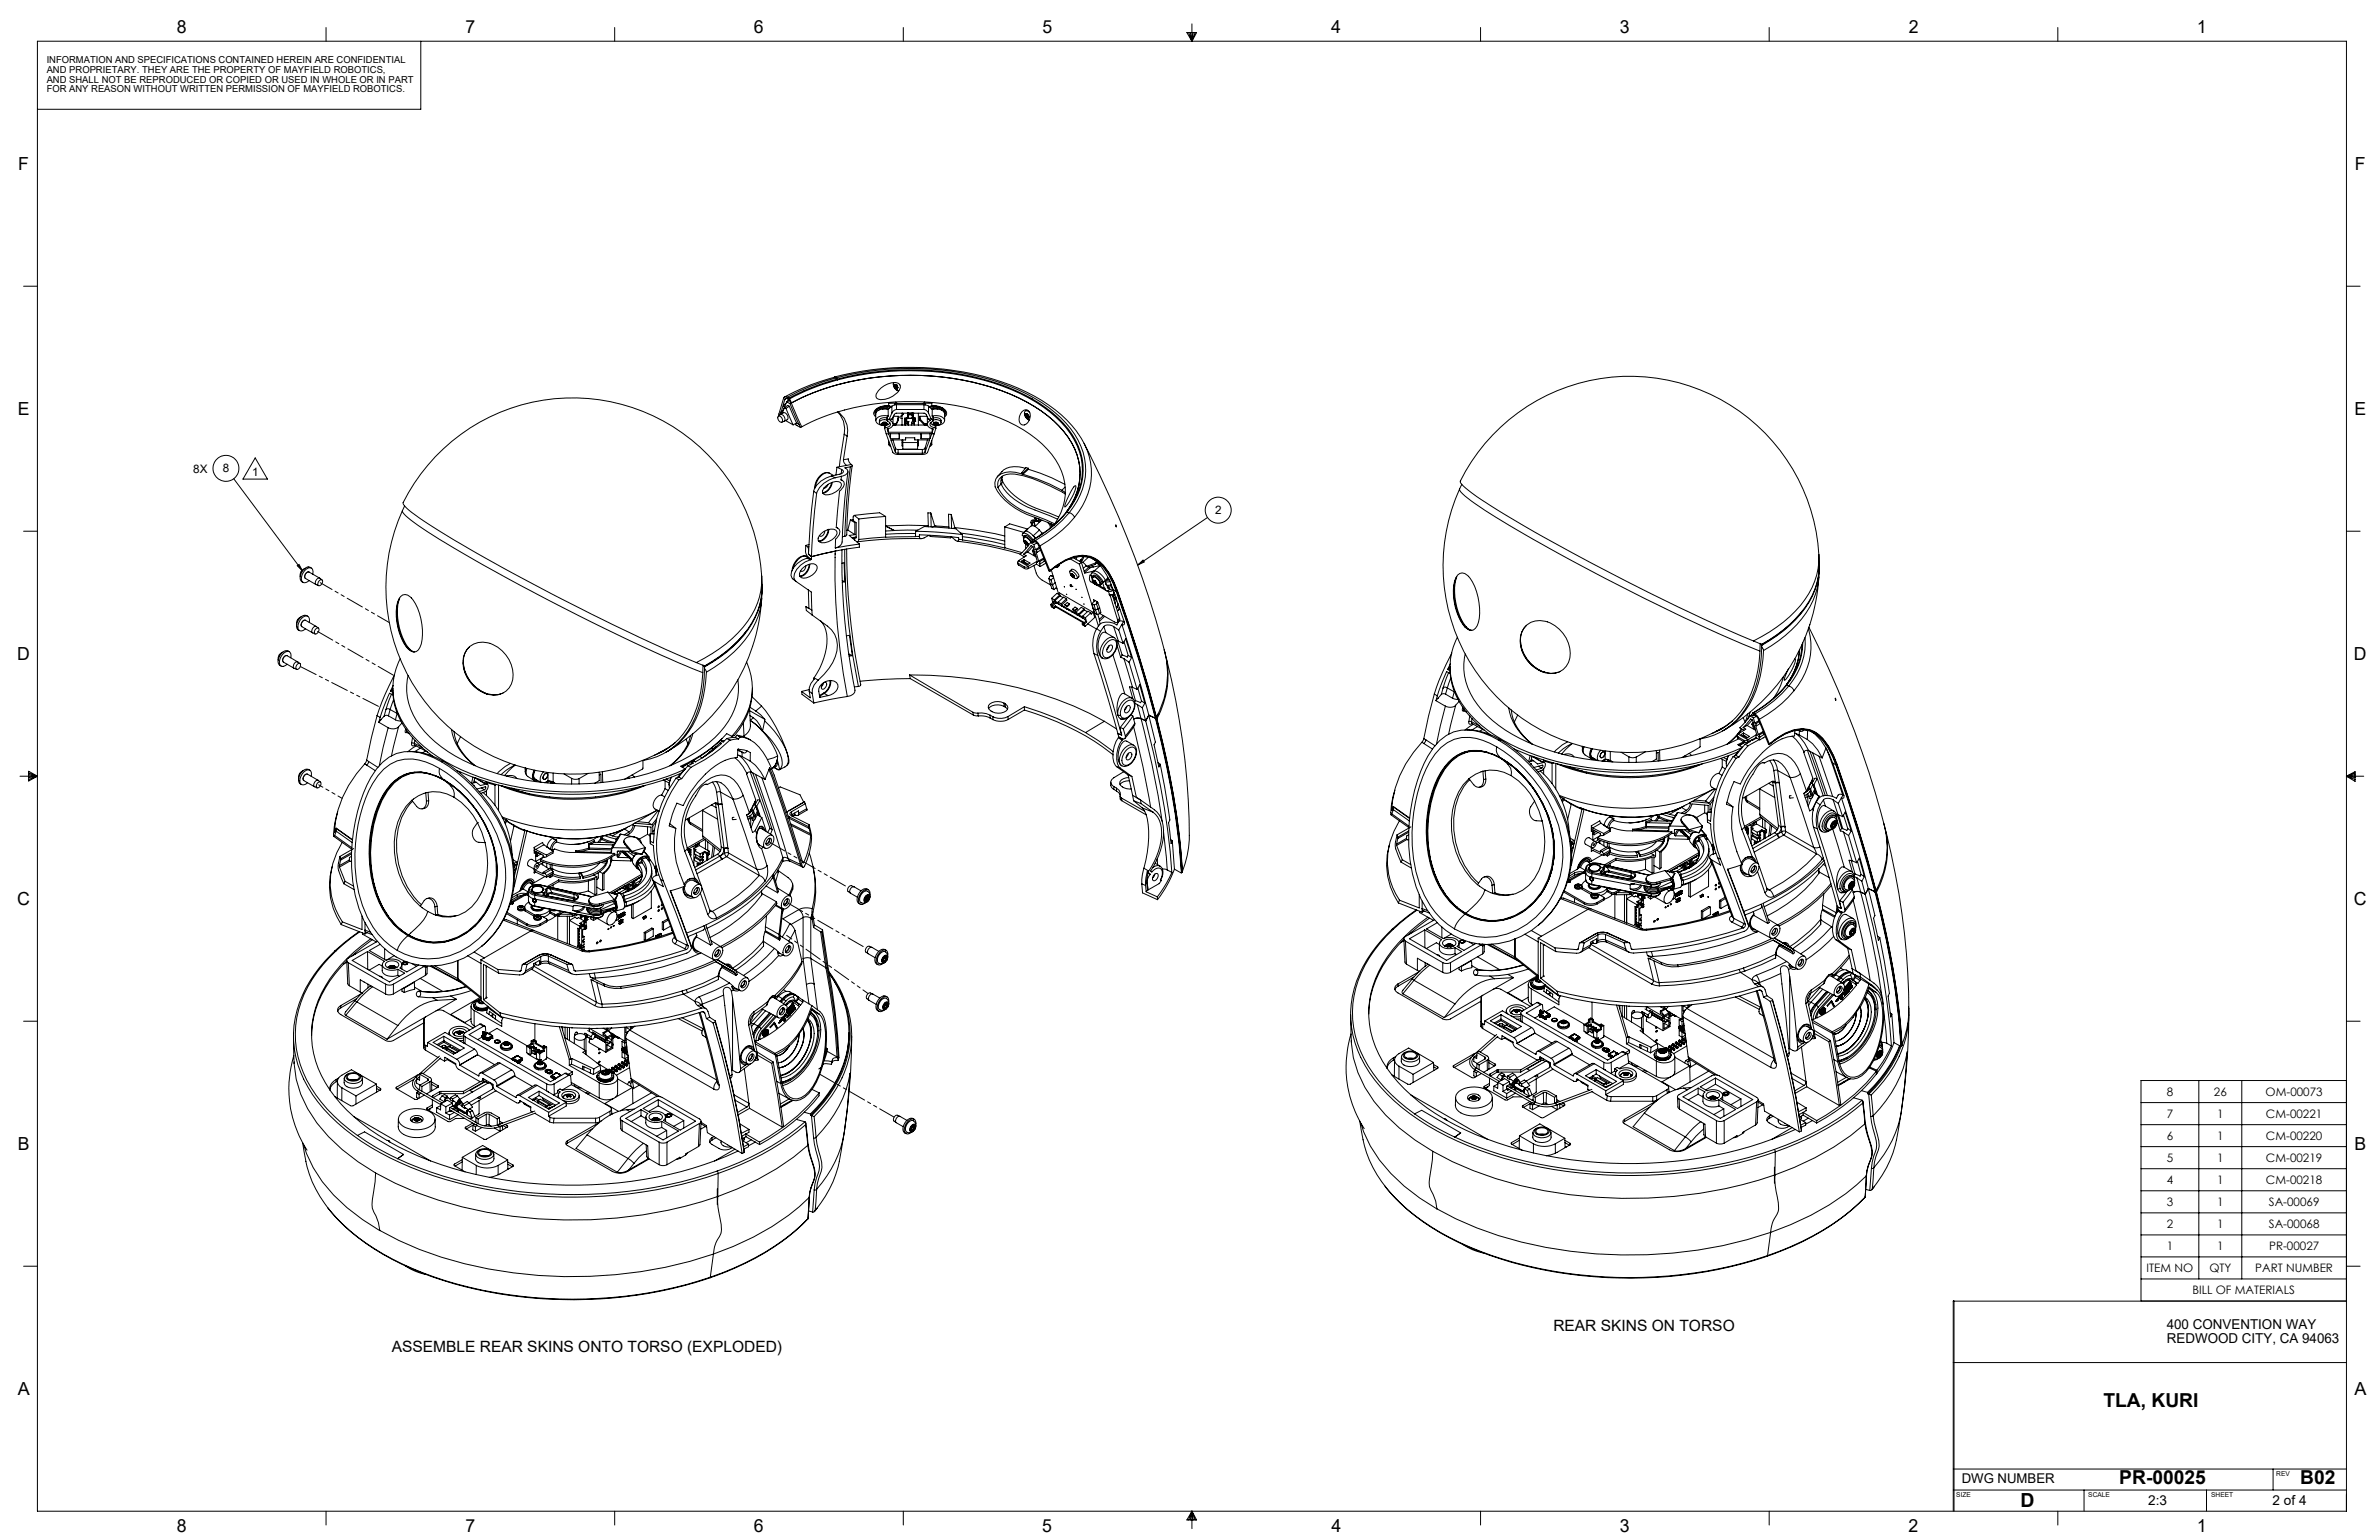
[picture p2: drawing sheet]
<svg xmlns="http://www.w3.org/2000/svg" width="864mm" height="559mm" viewBox="0 0 864 559" stroke-linecap="round" stroke-linejoin="round" font-family="sans-serif">
<defs><g id="words">
<text font-size="7.1" x="733.4" y="546.9">D</text>
<g font-size="7">
<text x="763.6" y="510.5">TLA, KURI</text>
<text x="769.3" y="538.6">PR-00025</text>
<text x="835" y="538.6">B02</text>
</g>
<g font-size="6.5">
<text x="64.2" y="11.9">8</text>
<text x="169" y="12">7</text>
<text x="273.6" y="11.9">6</text>
<text x="378.5" y="11.9">5</text>
<text x="483.3" y="12">4</text>
<text x="588.1" y="11.9">3</text>
<text x="692.9" y="12">2</text>
<text x="797.6" y="12">1</text>
<text x="6.7" y="61.8">F</text>
<text x="854.8" y="61.8">F</text>
<text x="6.5" y="150.7">E</text>
<text x="854.6" y="150.7">E</text>
<text x="6.3" y="239.5">D</text>
<text x="854.5" y="239.5">D</text>
<text x="6.3" y="328.3">C</text>
<text x="854.5" y="328.3">C</text>
<text x="6.4" y="417.3">B</text>
<text x="854.7" y="417.2">B</text>
<text x="6.5" y="506.1">A</text>
<text x="854.7" y="506">A</text>
<text x="64.1" y="555.9">8</text>
<text x="169" y="555.8">7</text>
<text x="273.6" y="555.8">6</text>
<text x="378.4" y="555.8">5</text>
<text x="483.3" y="555.9">4</text>
<text x="588" y="555.9">3</text>
<text x="692.8" y="555.9">2</text>
<text x="797.6" y="555.9">1</text>
</g>
<g font-size="5.6">
<text x="563.9" y="482.9">REAR SKINS ON TORSO</text>
<text x="142.2" y="490.7">ASSEMBLE REAR SKINS ONTO TORSO (EXPLODED)</text>
</g>
<g font-size="4.9">
<text x="786.5" y="482.1">400 CONVENTION WAY</text>
<text x="786.6" y="487.4">REDWOOD CITY, CA 94063</text>
<text x="712.1" y="538.2">DWG NUMBER</text>
<text x="779.8" y="546.3">2:3</text>
<text x="825" y="546.3">2 of 4</text>
</g>
<g font-size="4.2">
<text x="70.2" y="171.5">8X</text>
<text x="80.9" y="171.3">8</text>
<text x="91.5" y="172.9">1</text>
<text x="441.1" y="186.5">2</text>
<text x="786.5" y="397.7">8</text>
<text x="803.7" y="397.7">26</text>
<text x="822.5" y="397.7">OM-00073</text>
<text x="786.5" y="405.7">7</text>
<text x="804.8" y="405.7">1</text>
<text x="822.6" y="405.7">CM-00221</text>
<text x="786.5" y="413.7">6</text>
<text x="804.8" y="413.7">1</text>
<text x="822.6" y="413.7">CM-00220</text>
<text x="786.5" y="421.7">5</text>
<text x="804.8" y="421.7">1</text>
<text x="822.6" y="421.7">CM-00219</text>
<text x="786.5" y="429.7">4</text>
<text x="804.8" y="429.7">1</text>
<text x="822.6" y="429.7">CM-00218</text>
<text x="786.5" y="437.7">3</text>
<text x="804.8" y="437.7">1</text>
<text x="823.6" y="437.7">SA-00069</text>
<text x="786.6" y="445.7">2</text>
<text x="804.9" y="445.7">1</text>
<text x="823.6" y="445.7">SA-00068</text>
<text x="786.6" y="453.7">1</text>
<text x="804.9" y="453.7">1</text>
<text x="823.7" y="453.7">PR-00027</text>
<text x="779.3" y="461.7">ITEM NO</text>
<text x="802" y="461.7">QTY</text>
<text x="818.7" y="461.7">PART NUMBER</text>
<text x="795.9" y="469.7">BILL OF MATERIALS</text>
</g>
<g font-size="3.5">
<text x="16.9" y="22.9">INFORMATION AND SPECIFICATIONS CONTAINED HEREIN ARE CONFIDENTIAL</text>
<text x="16.9" y="26.4">AND PROPRIETARY. THEY ARE THE PROPERTY OF MAYFIELD ROBOTICS,</text>
<text x="16.9" y="30">AND SHALL NOT BE REPRODUCED OR COPIED OR USED IN WHOLE OR IN PART</text>
<text x="16.9" y="33.5">FOR ANY REASON WITHOUT WRITTEN PERMISSION OF MAYFIELD ROBOTICS.</text>
</g>
<g font-size="2.4">
<text x="826.3" y="535.7">REV</text>
<text x="710.2" y="543.3">SIZE</text>
<text x="758.1" y="543.3">SCALE</text>
<text x="802.7" y="543.4">SHEET</text>
</g>
</g></defs>
<g fill="none" stroke="#000" stroke-width=".36">
<path d="M13.6 15h838.2v533.4h-838.2zM118.4 10v5M152.8 15v24.7h-139.2M223.1 10v5M327.9 10v5M430.8 11.8h3.6l-1.7 3.2zM431.5 11.8l1.2 3.2M432.1 11.8l.6 3.2M432.7 8.7v6.3M433.1 11.8l-.4 3.2M433.8 11.8l-1.1 3.2M537.5 10v5"/>
<path d="M642.2 10v5M747 10v5M8.6 103.9h5M851.8 103.9h5M302.9 136.8a106.3 106.3 0 0 1 66.9 4.1 50.1 50.1 0 0 1 21.4 16.2M302.9 136.8h.1M302.9 136.8l.6 .3M303 136.9l-2.1 .5a76.9 76.9 0 0 0-16.1 6.7M303.5 137.1a103.7 103.7 0 0 1 66.1 4.4 45 45 0 0 1 21.7 18.2 22.9 22.9 0 0 1-3.1 26.3M303.5 137.1a76.6 76.6 0 0 0-17.7 7M303.5 137.1l.4 .5M303.9 137.6a101.7 101.7 0 0 1 65.2 4.3 46.9 46.9 0 0 1 20.2 15.9 22.7 22.7 0 0 1-2 28"/>
<path d="M303.9 137.6l.1 .3M303.9 137.6a77.5 77.5 0 0 0-17.5 6.9M304 137.9a78.1 78.1 0 0 0-17.4 6.8M304 137.9a102.9 102.9 0 0 1 63.2 3.5 45.6 45.6 0 0 1 22.6 18 22.4 22.4 0 0 1-2.7 26.4M304.3 139.5a100.9 100.9 0 0 1 62.4 3.5 45.1 45.1 0 0 1 22.3 17.7 22 22 0 0 1-1.7 24.9M304.3 139.5a77.8 77.8 0 0 0-17 6.7M304.3 139.5a76.7 76.7 0 0 0-17 6.7M324.4 138.8a2.43 2.43 0 0 0 1.9 3M324.8 139.5l.6 .2M324.8 139.5l-.2 .6M324.8 139.5l.5 .2M324.8 139.5v.1"/>
<path d="M324.8 139.6l-.2 .5M325 139.5l-.2 .1M325 139.8l.2 .2M325.2 139.7l-.4 .2M325.3 139.7h.1M325.4 139.7l.5 .8M282.6 151a1.46 1.46 0 0 1 1.2 2.2 1.46 1.46 0 0 1-1.2-2.2zM282.9 150.7h.1M283.2 150.5a1.55 1.55 0 0 1 1.5 .7 1.55 1.55 0 0 1-.1 1.7l-.8 .3M283.2 150.5l-.7 .6M283.2 150.4l1.1-.6a1.63 1.63 0 0 1 1.4 2.5l-1 .6M283.4 150.2v.2"/>
<path d="M283.5 149.6l-.2 .5 .2 .1M284.1 149.2l-.6 .4M284.7 146.8l-.3 .5 .4 .2-.4 1.1-.5 1.2-.4-.2M284.8 147.9l-1 2.2M284.8 147.9l.5 .3M284.9 144.9a1.1 1.1 0 0 1 1.6 .1M284.9 144.9l-1.3 4.6M285.2 152.6l2.7 1.6M285.3 146.4l-.6 .4M285.3 148.2l2.6 6M285.6 145.8l-.6 1.2-.3-.2M285.6 145.8l1.2 .7"/>
<path d="M285.6 144.5l-.7 .4M285.8 144.1l-.9-.1-.3 .2-1.8 6 .1 .5M285.8 144.1l.6 .4M286.1 144.8l-.2 .9M286.4 144.5l.2 .2M286.4 145l-.1 .5M286.5 145l.4 .9 .4 .3M286.5 147.4l2.7 6.1M286.5 147.4l-.5-.3-1.2 .8M286.5 147.4l-1.2 .8M286.6 145.3l-1 .5M286.6 144.7l.7 1.5"/>
<path d="M286.8 146.5l3.3 7.5M287.3 146.2l3.7 8.7M287.3 146.2l-.5 .3M288.7 153.7l.3 .5 1.6 .9M289.2 153.5l.9 .5M289.2 153.5l-1.3 .7M290.1 154l.5 1.1M291 154.9a89.1 89.1 0 0 1 69-4.3 45.3 45.3 0 0 1 23.2 16.3 20 20 0 0 1-.5 23.5M291 154.9l-.4 .2M304.1 149.5a8.3 8.3 0 0 1 2.4 8.1M304.2 149.5a8.2 8.2 0 0 1 3.3 8.7M306.5 157.6l-1.8 11.8"/>
<path d="M306.5 157.6l1 .6M307.5 158.2l-1.3 8.6M318.7 148.2a1.62 1.62 0 0 0-.8 2.3M318.9 141.7a7.5 7.5 0 0 1 7-2.7 1.56 1.56 0 0 1 .6 2.5 7.7 7.7 0 0 1-7.7 3.3 1.3 1.3 0 0 1-.7-1.9zM318.9 148.1l-.2 .1M319.1 148a1.6 1.6 0 0 0-1.1 1.8M320.1 153.7l.5 .5M320.1 153.7l.2 .1M320.3 153.6l-.2 .1M320.3 153.8l.3 .4M320.3 153.6v.2M320.4 148.4l1.1-.2 1 .3"/>
<path d="M320.4 147.5a2.42 2.42 0 0 0-2.3 2M320.5 153.4h.1M320.5 153.4l-.2 .2M320.5 153.5h.1M320.5 153.6h.4M320.5 153.5v.5M320.6 154.2h1M320.6 153.3h1M320.6 153.3l-.5 .4M320.6 153.3l-.1 .1M320.9 154.1l-.3 .1M320.9 154.1h.4"/>
<path d="M320.9 153.6h.4M320.9 153.6v.5M321.1 154.4v1M321.3 153.6h.3M321.3 154.1l.3 .1M321.3 153.6v.5M321.3 147.4l-.8 .1M321.4 155.2l-.3 .2 .6 2M321.4 154.4v.8M321.5 147.4l1.8 .4M321.6 153.3l.4 .4M321.6 153.3l.3 .3"/>
<path d="M321.7 153.4h.1M321.6 153.5v.5M321.7 157.4l2.4 6.7 .8 .6 1.2 .2h8.7l1.6-.4 2.7-7.1M321.7 157.4h17.4M321.9 153.6l.1 .1M321.9 153.8l-.3 .4M321.9 153.6v.2M322 153.7l-.4 .5M322 153.7l-.1 .1M322.1 152.4l-.3-.1a1.65 1.65 0 0 0-2.5 1.3 2.18 2.18 0 0 0 3.6-.3M322.1 151.3v.1M322.1 151.7l-.7-.1a1.57 1.57 0 0 0-1.6 .2 1.57 1.57 0 0 0-.6 1.5"/>
<path d="M322.1 151.3v1.4M322.3 147.5l-2.1 .1-1.5 .6M322.4 148.6a3.3 3.3 0 0 0-4.5 1.6v2.4M322.4 148.6v2.4M322.4 151l-.8-.2a3.2 3.2 0 0 0-3.7 1.7 2.48 2.48 0 0 0 2.5 1.9M322.4 156.8h16M322.4 151l-.3 .3M322.4 155.6v1.2M322.6 147.3h.1M322.6 146.3l3 .2M322.6 147.3l-.3 .1 1.1 .3M322.6 147.3a4.9 4.9 0 0 0-5.5 2.5v.4l.8 1"/>
<path d="M322.6 147.3l1 .2M322.6 146.3v1M322.6 157.4h.1M322.6 159.8v1.5M322.6 157.4l.7 1.8M322.7 146.1l-.1 .2M322.8 152l-.7 .7a1.18 1.18 0 0 1 1.1 1.2 1.18 1.18 0 0 1-1.2 1.2l-.6 .1M322.8 152h1M322.8 147.5l.4 .1M322.9 148.2a3.2 3.2 0 0 0-3.9 .6M322.9 153.3h.1M323.3 157.4v1.8"/>
<path d="M323.7 147.4l.1 2.5M323.7 147.4l-1.3 1.2M323.8 149.9l-1 2.1M323.8 152l.9-1.7 .5-.4h10.4l.5 .4 .9 1.7M323.8 152l-.7 .6 1.1 1.1M324.1 159.6l.9 3M324.2 153.7h.9M324.2 154.2h12.5M324.2 151.3v2.4M324.3 151.1h1.8l-.1 1.5M324.6 140.1l.4 .8M324.6 140.1l.2 .2"/>
<path d="M324.8 140.3l.2 .4M324.8 146.9l.1-.5h11.1v.5M325 140.7v.2M325 140.9l.7 .2M325 140.9l.5 .1M325.1 154.2h-.9a2.43 2.43 0 0 1-2.1 1.4l.3 1.2M325.1 153.7v.5M325.2 145.9l.5 .5M325.2 140l.2 .4M325.2 140l-.4 .3M325.3 140.9l.5-.3v.3M325.4 153.5l-.3 .2"/>
<path d="M325.4 154l-.3 .2M325.4 140.4l.2 .3M325.4 153.5v.5M325.4 140.4l-.4 .3M325.4 148.6l-1.1 .5-.5 .8M325.4 146.9l-1.7 .5M325.4 148.6h10M325.4 146.9v1.7M325.4 146.9h10M325.5 141l.2 .1M325.8 140.9l-.1 .2M325.8 140.9l-.3 .1"/>
<path d="M325.9 140.6h.1M325.9 140.5l-.2 .6M326 152.6l-.6 1.4M326.1 151.9l-.7 1.6M326.1 152.5l-.1 .1M326.5 157.4v1.8h-3.2M327.4 150.9v.9M327.4 150.9l-.8 .5 .8 .4M327.4 150l.4 .2M327.4 151.8v2.4M327.4 159.6v2.2h.3M327.7 159.6v3.3h5.4v-3.3"/>
<path d="M327.8 150.4l.1-.3-.5-.2v1M327.8 150.2l-.4 .5M327.8 150v.2M328.5 152h.1M328.5 151.7h.6v1l-.6-.1zM328.5 152h.6M328.5 152.1h.6M328.5 153.6h.1M328.5 153.7h1.2M328.5 153.6h1.2M328.6 153l-.1 1.2M328.6 153.6h.1"/>
<path d="M328.6 153h.1M328.6 153h1.1M328.6 153v1.2M329.4 149.9h.1M329.4 150.1l.1 .1M329.4 151.2v.2M329.4 149.9l.1 1.6M329.5 150.2h.1M329.5 151.6l.3 .2M329.5 151.6l.2 .1M329.5 150.2v1.4M329.5 150.1v.1"/>
<path d="M329.6 150.1h-.1M329.6 150.1l-.1-.2v.2M329.7 151.7l.1 .1M329.7 150.6v1.1M329.7 153h.1M329.7 153.6h.1M329.7 153v1.2M329.7 153.7h.1M329.8 150.2v.3M329.8 150.5l-.1 .1M329.8 149.9v.1M329.8 150.2l-.3 .2 .2 .2"/>
<path d="M329.8 150l-.2 .1M329.8 151.8h.1M329.8 151.8h1.2M329.8 150.5h1.2M329.8 150.2h1.2M329.8 150v.2M329.8 150h1.2M330.9 153.7h1M330.9 154.2v-1h1v1M331 150.2v.3M331 150.5l.2 .1M331 149.9v.1"/>
<path d="M331 150.2l.4 .2-.2 .2M331 150l.2 .1M331 150v.2M331 151.8h.1M331.2 151.7l-.2 .1M331.2 150.6v1.1M331.2 150.1h.1M331.2 150.1l.1-.2v.2M331.3 150.1l.1 .1M331.4 151.6l-.4 .2M331.4 151.6l-.2 .1M331.4 150.2v1.4"/>
<path d="M331.4 149.9h.1M331.4 150.1v.1M331.4 149.9l-.1 1.6 .1-.3M331.5 152.8h.1M331.5 152.7v.1M331.5 152.2h.6M331.5 151.7h.1M331.5 152.2h.1M331.5 152.8h.6M331.5 151.7v1.1M332.1 151.7h.1M332.1 152.2h.1"/>
<path d="M332.1 152.8h.1M332.1 151.7h-.6M332.1 151.7v1.1M332.1 152.7l-.6 .1M333.4 149.9v4.3M333.4 159.6v2.2h-.3M333.9 151.1l.1 1.5M333.9 151.1h2.6M333.9 151.1v.8M333.9 151.9l1.5 1.7M333.9 151.9l.1 .7M334 152.6l1.4 1.5"/>
<path d="M334.4 157.4v1.8M334.4 159.2h3.2M335.4 148.6l.8 .2 .8 1.1M335.4 146.9l1.7 .5M335.4 153.6l.3 .1M335.4 154.1l.3 .1M335.4 146.9v1.7M335.4 153.6v.5M335.7 154.2h1a2.43 2.43 0 0 0 2.1 1.4l-.4 1.2M335.7 145.9l-.6 .5M335.7 153.7h1M335.7 153.7v.5"/>
<path d="M336.6 151.3l.1 2.4M336.7 159.6l-.9 3M337 152l.7 .6-1 1.1M337 152h1M337 149.9l1 2.1M337.1 147.4l-.1 2.5M337.1 147.4l1.3 1.2M337.5 147.7h-.1M337.6 157.4v1.8M337.9 153.3l.6 .8M337.9 153.3h.1M338 147.5l-.5 .2"/>
<path d="M338 148.2l.2-.1a3.2 3.2 0 0 1 3.6 .7M338 152l.7 .6M338.2 146.1v.2M338.2 147.3h.1M338.2 146.3l-3 .2M338.2 147.3l.3 .1M338.2 147.3a5.3 5.3 0 0 1 5.4 2.2l-.1 1.2-.6 .5M338.2 147.3l-1 .2M338.2 146.3v1M338.2 157.4h.1M338.2 159.8v1.5M338.2 157.4l-.6 1.8"/>
<path d="M338.4 151l.8-.2a3.2 3.2 0 0 1 3.7 1.7 2.2 2.2 0 0 1-2.4 1.9M338.4 151l.3 .3M338.4 155.6v1.2M338.4 148.6a3.3 3.3 0 0 1 4.5 1.6v2.4M338.4 148.6v2.4M338.5 147.4a4.6 4.6 0 0 1 4.7 2l-.3 1.1M338.5 147.4l-1 .3M338.7 152.6v.1a1.18 1.18 0 0 0-1.1 1.2 1.18 1.18 0 0 0 1.2 1.2l.6 .1M338.7 152.4l.4-.1a1.68 1.68 0 0 1 2.5 1.3l-.6 .5a2.57 2.57 0 0 1-2.5 0M338.7 151.3v1.4M338.7 151.7l.7-.1a1.6 1.6 0 0 1 2.2 1.7M338.7 151.3v1.3"/>
<path d="M338.8 153.7l.5 .5M338.8 153.7l.1 .1M338.9 153.6l-.1 .1M338.9 153.8l.4 .4M338.9 153.6v.2M339.2 153.4h.1M339.2 153.4l-.3 .2M339.2 153.4v.1M339.2 153.6l.1 .1M339.2 153.3v.1M339.2 153.5v.5M339.3 154.2h.9"/>
<path d="M339.3 153.3h.9M339.3 153.3l-.5 .4M339.3 153.3h-.1M339.4 155.2l.3 .2-.6 2M339.4 154.4v.8M339.5 153.6l-.2 .1M339.5 154.1l-.2 .1M339.5 154.1h.5M339.5 153.6h.5M339.5 153.6v.5M339.8 154.4l-.1 1M340 153.6h.3"/>
<path d="M340 154.1l.2 .1M340 153.6v.5M340.1 147.5h-1.9l-.7 .3M340.2 153.3l.5 .4M340.2 153.3l.3 .3M340.3 147.5a2.22 2.22 0 0 1 2.4 2M340.3 153.4h.1M340.3 153.5v.5M340.5 148.4l-1-.2-1.2 .3M340.5 153.6l.2 .1M340.5 153.8l-.3 .4M340.5 153.6v.2"/>
<path d="M340.7 153.7l-.5 .5M340.7 153.7l-.2 .1M341.4 147.8l.7 .4a1.47 1.47 0 0 1 .7 1.7M371 149.4a1.72 1.72 0 0 1 2.2-.5 1.72 1.72 0 0 1 .8 2.1 2.75 2.75 0 0 1-3.2 3.1 3.2 3.2 0 0 1 .2-4.7zM372.3 151l.5 .7M372.3 151l.2 .1M372.3 150.2v.8M372.3 150.2l.1 .2M372.3 150.8v.2M372.4 150.4l-.1 .4M372.5 151.1l.2 .4M372.6 150.2l-.2 .2"/>
<path d="M372.7 151.5l.1 .2M372.7 150.5l.2 .3M372.9 150.2h.1M372.8 150.2h-.5M372.8 150.2h.1M372.8 150.2l-.4 .6M372.9 150.2l.5 .7M372.9 150.2h-.6M372.9 150.2h-.2M372.9 150.8l.3 .4M372.9 150.8l-.4 .3M373.2 151.2l.1 .2"/>
<path d="M373.2 151.2l-.5 .3M373.3 151.6l.1 .1M373.3 151.6l-.5 .1M373.4 151.7h-.6M373.4 150.9v.8M373.4 150.9v.5M373.4 151.4v.3M373.4 151.3l-.3 .2M373.5 151.5l-.2 .1M373.8 149.8a1.14 1.14 0 0 0-1.9-.3 2.6 2.6 0 0 0 1.7 2.9M391.3 157.2a23.8 23.8 0 0 1-1.2 30.5M84.8 173.7l25 33.5"/>
<path d="M92.6 166.2l4.5 7.6h-8.9zM295.4 178.3l-1.3 12.6-.6 9.6v.5l1.1 1M295.4 178.3l1 .8M296.4 179.1a241.5 241.5 0 0 0-1.8 22.9M299.9 176.3a5 5 0 0 1 5.3-1.1 1.82 1.82 0 0 1-.8 2.5 5.6 5.6 0 0 1-5.4 1.6l-.4-.4a2.36 2.36 0 0 1 1.3-2.6zM300.6 175.8l-.2 .4a1.33 1.33 0 0 1-1.4 .9M301.2 171.8a3.7 3.7 0 0 0-4.8 2.5l-.6 1.8v1.1M301.8 172.7a8.9 8.9 0 0 0-6.4 5.6M301.8 172.7l1.4 .7M301.9 175.1a4.2 4.2 0 0 1-3.3 3.7M302.2 175a4.4 4.4 0 0 1-3.6 4M302.6 172.5a2.96 2.96 0 0 0-4.7 .3 7 7 0 0 0-2 4"/>
<path d="M303.2 173.4a9.2 9.2 0 0 0-6.8 5.7M303.8 169.5l1.7 .9M303.8 169.5l-.3 2.9M305.3 174.1l1.1 .8a3.2 3.2 0 0 1-1.6 3.3l-1.2 13.2M305.3 174.1l.4 .2M305.5 172.8l-2.3 .6M305.5 172.8l-.2 1.3M305.5 170.4l.7 .6a1.32 1.32 0 0 1-1.3 1l-3.1 .7M305.5 170.4l-.1 1.5M305.7 174.3h.1M306.2 166.8a2.33 2.33 0 0 0 1.1 2.1M306.2 166.8l1.7-.3a2.44 2.44 0 0 0 1.2 2"/>
<path d="M307.3 168.9l-3.5 .6M307.8 171.2l-.4 3.2a227.7 227.7 0 0 0-1.7 22.3M308.7 169.4l-2 .4 .8 .5 .3 .7a2.44 2.44 0 0 1-2.3 1.8M308.7 169.4a223.1 223.1 0 0 0-2 25.2M309.1 168.5v.1M309.1 168.6l-1.8 .3M309.1 168.6l.3 .5-.7 .3M309.4 168.9l-.4 2.8a202.3 202.3 0 0 0-1.6 22.3M322.6 161.3l.8 .8M323 161.2l-.4 .1M325 164l1 .5M325 164l-1.6-4.4h5.4v-.7h3.3v.7h5.3l-1.6 4.4"/>
<path d="M325 162.6l1 .5M325 162.6v1.4M326 164.5h8.8M326 163.1h8.8M326 163.1v1.4M327.4 160.7h.3M327.7 160.6h5.4M333.1 160.7h.3M334.8 163.1v1.4M335.8 164l-1 .5M335.8 162.6l-1 .5M335.8 162.6v1.4"/>
<path d="M337.8 161.2l.4 .1M338.2 161.3l-.7 .7M362.3 176.8a19.6 19.6 0 0 0 11.4 9.6l9.1 3.6M362.3 176.8a4 4 0 0 1 4.4-4.8 28.9 28.9 0 0 1 11.4 3l8.5 4.2M363.4 175.6h.1M363.4 175.6l-1.1 1.2M363.4 175.6a21.2 21.2 0 0 0 12.3 9.5l8.2 3.3M363.7 171.1l-1.7 1.9M363.7 174.2a23.1 23.1 0 0 0 14.2 10.9l6.4 2.5M363.8 174.2l-.1 1-.3 .4M363.8 172.9l-.5 1.7 .1 1M363.9 172.8l-.1 1.7"/>
<path d="M370.8 171.7l.1 .2a9 9 0 0 0-8.6 .8 4.2 4.2 0 0 0-.2 5.6 25.8 25.8 0 0 0 13.4 9.4l.2 .4 .4 .2M370.8 171.7l.5 .1M371.3 171.8v.3M371.3 172.1l5 1.6 4.7 1.9 4.5 2.3M372.2 169.9a8.4 8.4 0 0 0-8.5 1.2M373.2 169.9l-.8-.2-1.6 2M373.2 169.9l-1.9 1.9M373.2 169.9l.1 .4M373.3 170.3l8.4 3.1 4.9 2.4M373.3 170.3l-2 1.8M385.5 177.9l1.1 .8M386.6 176.7l-1.1 1.2"/>
<path d="M390 176.4l.5-.2a3.4 3.4 0 0 1-.6 2.8l-1.7 3.1-1.7 1.9a18.2 18.2 0 0 1 3.5-7.6zM393.5 160.9a349.9 349.9 0 0 1 30 79 32.8 32.8 0 0 1-3.1 19.3M529.8 177.4a67.7 67.7 0 0 0 16.9 78.7 67.7 67.7 0 0 0 80.2 7l2-1.6M529.8 177.4v.3a21.8 21.8 0 0 0 7.4 6.2 696.6 696.6 0 0 0 77.6 41.8l12.3 5.6 11.8 5M530.6 175.7l-.8 1.7M8.6 192.8h5M146.1 185.3a67.7 67.7 0 0 0 16.9 78.6 67.7 67.7 0 0 0 80.1 7.1l2.1-1.6M146.1 185.3v.3a23.3 23.3 0 0 0 7.3 6.2 728.2 728.2 0 0 0 83.9 44.7l17.8 7.6M146.9 183.6l-.8 1.7M292.5 197.9a4.4 4.4 0 0 0 .4 3.6l.6 .7M292.5 197.9l.9 .6M293.4 198.5l.1 2.6"/>
<path d="M293.7 198.4l-.3 .1M293.7 197.6l-1.2 .3M298.1 193.6a5 5 0 0 1 5.4-1.2 1.79 1.79 0 0 1-.6 2.7 5.4 5.4 0 0 1-5.4 1.6l-.4-.5a2.3 2.3 0 0 1 1-2.6zM299.4 192.8l-.1 .5a1.18 1.18 0 0 1-.6 1.1 1.18 1.18 0 0 1-1.2-.1M300.6 192.1a4 4 0 0 1-3.6 4.1M300.9 192.1a4.4 4.4 0 0 1-3.7 4.3M303.2 200l-8.6 2M303.2 200a229.9 229.9 0 0 0 4.4 52.7M303.5 199.9l-.3 .1M303.6 191.4l1 .7a2.9 2.9 0 0 1-1.3 3.6l-.1 3.1M303.6 191.4l.4 .2M304 191.6h.1"/>
<path d="M305.6 199.5a241.4 241.4 0 0 0 4.8 51.1 2.69 2.69 0 0 1-2.8 2.1M305.6 196.7a2.55 2.55 0 0 1-2.4 2.1M306.6 199.3a235.5 235.5 0 0 0 5 49.8M306.7 194.6l-.9 .2M307.3 199.2a255.4 255.4 0 0 0 5.1 49.5l-.8 .4M307.4 194l-.7 .6M307.8 192.3l2.5 1.7M307.8 192.3l-.4 .1M308.7 188.7l-.9 3.6M308.7 188.7l1.6 .9M309.7 188.6l-1 .1M310 195l.3 .3"/>
<path d="M310.1 187l9.2-.9 2.2 1.3M310.1 187l-.4 .5v1.3l1.1 .9v5.5l-.4-.3M310.1 187l1.6 1.3M310.3 189.6v4.4M310.3 194l-2 .3 3.7 3.1M310.3 195.3l-.8 .1M310.3 195.3l-.1 .7M310.6 189.6h-.3M310.8 194.9l-1.6 .2M311.7 195.8l-.3 .7h-.5M311.7 188.3v7.5M312 197.4l-8.8 1.4"/>
<path d="M312 197.4v1.1a129.3 129.3 0 0 0-17.4 3.5M321.5 187.4v7.5l10.8-.3M321.5 187.4l-9.8 .9M321.5 194.9l-9.8 .9M324.6 192.5l-3.1 .2M324.6 192.5h.1M332.3 194.6l1.4 .1M332.4 193.6l-10.9 .3M332.4 192.8l8.5 .3 8.4 .9M332.4 192.8l3.1-1.7 4.4 .2 7.1 .6 2.3 2.1M332.4 192.8l-.1 1.8M333.2 192.4l-8.6 .1"/>
<path d="M333.7 194.7l.1-.6 7.1 .3 7.1 .7v.6M334.5 195.5h-10.8l-12.5 1.1M337 190.7l-7.2-.1-8.3 .2 3.1 1.7M337.4 194.3l-2.5 1.1-1-.1-.2-.6M337.5 194.2l.1 .5 7.5 .5v-.4M337.9 186.2l1.4 4.6M337.9 186.2l-1.1-.1 .2 5.1M337.9 186.2l.1 5M339.3 190.8l5.2 .4M339.3 190.8l-.8 .5M345.3 194.9l2 1.4h.6l.1-.6M345.3 186.7l1.3 4.7"/>
<path d="M345.3 186.7l-1-.1 .2 5M345.3 186.7l.1 5M346.6 191.4l7.4 1 10.7 2.1M346.6 191.4l-.6 .4M347.5 196.4l11.3 1.8 11.7 2.8M348 195.7l1.4 .2M348.7 193.4l8.6 1.3 7.4 1.6M349.3 194l.1 1.9M349.4 194.7l10.6 1.8 4.7 1.1M364.7 191.2v7.6l-15.3-2.9M364.7 191.2l7 2M364.7 191.2l1.8-1.1 6.6 1.9"/>
<path d="M364.7 198.8l6.3 1.7M371.3 193.6l.7-.7a3.1 3.1 0 0 1 3.1 1.5M371.5 194.8l-.4-.5 .3-.8a4.4 4.4 0 0 1 3.6 2.4M371.6 196.4l-.1-.6 .5-.9 1.3 .6 1 1.3M371.6 195.5v-.8a2.94 2.94 0 0 1 2.8 2M371.6 194.7l.4-.4a2.81 2.81 0 0 1 2.8 2.1M371.7 196a1.68 1.68 0 0 1 1.4 1.7 1.6 1.6 0 0 1-1.4-1.7zM371.7 196.3h.5M371.7 196.3l.2 .6M371.7 196.3l.2 .1M371.9 196.4v.5M371.9 196.9l.7 .6"/>
<path d="M371.9 196.9l.2 .1M372 196.3l-.1 .1M372.1 196.3h.1M372.1 197l.4 .3M372.2 196.3h.1M372.2 196.3l.7 .6M372.3 197.4v1.7M372.5 197.3l.1 .2M372.5 192.4h.1M372.5 192.4l-.3 .3M372.6 196.6l-.5 .4M372.6 197.5h.5"/>
<path d="M372.6 196.6l-.2-.2-.4 .3M372.8 197.7l.4 .1M372.9 196.9l.2 .6M372.9 197.8l.4 .2M372.9 196.9l-.4 .4M372.9 192.1l-.4 .3M373 197.8l.1 .4M373 197.1l.1 .4M373 197.4l.1 .1M373 197.4l-.4 .1M373 197.2l-.2 .1M373.1 197.4h-.1"/>
<path d="M373.2 198h.1M374.1 196.9l-3.8 4.3 1.6 .9M374.1 196.9l1.2 .7M374.3 189.7h.3M374.3 189.7l.2 1.1M374.6 196.6l.5 .3M374.6 196.6l-.5 .3M374.6 189.7l.3 1.1M374.8 199.8l.6 1.6M374.9 198.3l-1.9 2M375.1 195.8l-.5 .8M375.1 195.8h.2"/>
<path d="M375.1 194.4l.7 1M375.1 194.4l.8 .9M375.1 199.6l-.3 .2M375.1 199.6l.7 1.7M375.2 199.2l-.4 .6M375.3 195.8l.5 .3M375.3 199.4l-.2 .2M375.3 197.6l.5 1.8M375.3 189.6h.2M375.3 199.5l-.2 .1M375.3 189.6l-.7 .1M375.4 196.4l.4 .2"/>
<path d="M375.4 196.4l-.3 .5M375.4 196.3v.1M375.5 189.6l.3 1.4M375.8 188.7l.3 .1M375.8 188.7a1.01 1.01 0 0 0-1.5 1M375.8 196.5l-.7 .4M375.8 188.7l.2 .2M375.8 196.1l.9 .7 .8 1.3M375.8 196.6l1.3 1.4 3.7 9.2 .2 .1M375.8 199.4l.4 .2M375.9 188.9l-.5 .2-.1 .5M376 188.9l.6 .2"/>
<path d="M376 188.9h-.4a.7 .7 0 0 0-1 .8M376.1 188.8l.7 .4M376.1 188.3l-.1-.4 6.4 2.6M376.2 199.6l.2 .8M376.2 189l.1 .1M376.3 189.1h-.6l-.2 .5M376.3 189.1l.9 .2M376.3 188.2l-.2 .6M376.4 197l-1.1 .6M376.5 188.1l-.4 .2M376.8 189.2l.4 .1M377.1 188.3l-.3 .9"/>
<path d="M377.3 198.6l-1.5 .8M377.3 192.3l-1.7-1.3-1-.3-2.6 2.2M377.3 192.3l-2.2 2.1M377.3 192.3l1 1.2M377.3 188.4l-.1 .9M377.4 199l-1.2 .6M377.5 198.1l3.6 8.9M377.7 199.6l-1.3 .8M377.8 189.1l-2.1 2-.4-1.5M377.8 188.6l-.3 .7M378.3 193.5l-1.1 1M378.3 193.5l.3 .1"/>
<path d="M378.4 188.8l-.6 .3M380.2 189.5l.8 1 .2 1M381.1 189.9l.6 1.2M381.7 190.2l.4 .7M382 191l-.5-.9 .6 .9M387.1 185.8a42.6 42.6 0 0 1-12 10M387.3 185.8a44.5 44.5 0 0 1-12 10M387.3 185.8h-.2M387.3 185.8l.9 .2M388.2 186a43.4 43.4 0 0 1-12.4 10.1M388.2 186a3.1 3.1 0 0 1 1.9 1.7M390.1 187.7a44.1 44.1 0 0 1-12.6 10.4"/>
<path d="M405 190.4l.2 .8zM438.3 187.8l-25.3 17.2M851.8 192.8h5M107.9 205.3l.6-.5 1.3 2.4zM110.7 206.3a2.6 2.6 0 0 0-1.7 3M113 206.1a1.9 1.9 0 0 0-2.9 .7 3.3 3.3 0 0 0-.6 4.3l.5 .2M113.5 208.4l.1-.3a1.47 1.47 0 0 0-.5-1.9 1.47 1.47 0 0 0-2 .4l-.5 .5a3.5 3.5 0 0 0-.8 4 1.65 1.65 0 0 0 2.4-.5M115.9 210.7l.9-.3a1.41 1.41 0 0 1-1.2 2.1 1.19 1.19 0 0 1 .3-1.8zM116.1 209.8l-3.9-2.2a1.53 1.53 0 0 0-1.4 2.3l3.9 2.2M116.1 209.8a1.49 1.49 0 0 0-1.3 2.3l.9 .4M116.1 209.8l.8 .6M145 217.3a17.8 17.8 0 0 0 .4 13.1 13.9 13.9 0 0 0 2.7 4.8"/>
<path d="M145.1 217.1a21.5 21.5 0 0 0 2.4 17l2.4 2.3M145.4 216.5a2.89 2.89 0 0 1 4.5 1.1 20.8 20.8 0 0 1 2.5 17.3 2.42 2.42 0 0 1-2.1 1.7 2.42 2.42 0 0 1-2.3-1.3 20.1 20.1 0 0 1-3.2-17.9zM276.5 217.2a68.8 68.8 0 0 1-34.2 55.5M276.5 209.1a68.7 68.7 0 0 0-54.9-63.4 68.7 68.7 0 0 0-75.3 37l.2 .5a60 60 0 0 0 13.4 9.7 789.7 789.7 0 0 0 92.9 47.5M276.5 209.1a27.4 27.4 0 0 1-8.5 23.3 51.8 51.8 0 0 1-12.2 9.3l-3-1.3M276.5 217.2a30.6 30.6 0 0 1-12.2 21.3l-7.9 5.4M276.5 209.1a27.1 27.1 0 0 1-8.6 20.5 55.4 55.4 0 0 1-15.1 10.8M276.6 212a27 27 0 0 1-8.6 20.8 49.8 49.8 0 0 1-12.2 9.2M276.6 214.3l-.1 2.9M291.2 206.3a4.6 4.6 0 0 1 5-1.4 1.88 1.88 0 0 1-.4 2.9 5.2 5.2 0 0 1-5 1.8 2.01 2.01 0 0 1 .4-3.3zM292.5 205.4a1.43 1.43 0 0 1-1.9 1.7M292.9 202.5a7.9 7.9 0 0 0-5.8 6.2 3.6 3.6 0 0 0 1.8 2.3"/>
<path d="M292.9 202.5l1.3 .6M292.9 202a3.7 3.7 0 0 0-4.6 2.6l-.8 2.6M293.4 214l.3 6.7-1.1-.5M293.4 202.2a2.58 2.58 0 0 0-3.7 .8l-1.2 1.6-.6 1.6M293.5 201.1l1.1 .9M293.5 202.4l.8 .5M293.5 202.4l-.6 .1M293.5 202.2l.8 .7M293.5 202.2v.2M293.6 201l-.1 .1M293.7 204.8a4.1 4.1 0 0 1-3.4 4.2M294 204.8a4.5 4.5 0 0 1-3.7 4.4"/>
<path d="M294.2 203.1a8.1 8.1 0 0 0-6 6.5l.8 1.4 5.5 3.8 .2 6.6M294.3 202.9l.2 .1M294.5 203l-.3 .1M294.6 202l-.1 1M305.6 204.4l.8-.2 .3 6.9M305.8 210.6l.9 .5M306.7 211.1l-.9 .1M369.4 204l.3 1M369.7 203.4l3.6 2.1-.9 .3-.5-.1M369.7 203.4a.58 .58 0 0 0 0 1.1M369.7 203.4h.1M369.7 204.5l2.2 1.2"/>
<path d="M369.7 204.5v.5M369.7 205l2.2 1.3M370.8 203.6l.9-.5 2.2 1.2-.9 .6zM371.6 201.1l2.7-3.1 .7 .4 1.6 5.6-.4-.2M371.6 201.1l.9 .6-2.8 1.7M371.7 203.1v.7M371.7 203.8l1.5 .9M371.7 203.8l-.3 .2M371.9 206.3l.7 .2 .7-.2M371.9 205.7v.6M373 200.3l-1.4 .8M373 200.3l3.1 1.8"/>
<path d="M375.3 205.2l.9 2.8a5 5 0 0 0 2.2 2.5l3 1.8M375.4 201.4l.6 .4M375.8 201.2l-.4 .2M376.2 204.7l1.4 .9M376.2 203.8v.9M376.2 203.8l-2.9 1.7v.8M376.2 204.7l-2.9 1.6M376.4 200.4l-.3-.2 .9 3.4M377 203.6l.4 .2M377.4 203.8l.2 .8M377.6 204.6l-.3-.2 .3 1.2M378.9 202.5l-1.9 1.1"/>
<path d="M378.9 203l-1.5 .8M378.9 203l.2 .7M379 202.8l-.1 .2M379.1 203.7l-1.5 .9M379.3 203.5l-.2 .2M379.6 204.4l-2 1.2M380.8 210l.7 .4M380.8 210l.4 1.8M381 207.3a20.1 20.1 0 0 1 11.7-5.4 11.1 11.1 0 0 1 9.6 6.5l2.9 6.2M381.1 207a20.1 20.1 0 0 1 11.9-5.5 9.9 9.9 0 0 1 7.7 3.7l2 2.8 1.8 3.4a514.8 514.8 0 0 1 15.3 48.8M381.1 207l.1 .2M381.2 207.2a19.2 19.2 0 0 1 12-5.6 11 11 0 0 1 9.1 5.9l1.8 3.2 1.5 3.8"/>
<path d="M381.2 207.2l-.3-.2 .1 .3M381.2 211.8l.9 .5M381.2 211.8l.6 1.7 .8 .5M381.4 219.4l.4 .2M381.4 219.4l.3 .8 .9 .5M381.5 210.4l.6 1.9M381.6 206.8l2.6 8.6M381.7 217.1l.5 1.5M381.7 217.1l1.1 .6M381.8 219.6l.1 .5M382 209.1l-.1-.3 .4 .3M382.1 209l-.6-.2-.7 1.2"/>
<path d="M382.1 212.3l.5 1.7M382.2 218.6l.4 .2M382.2 218.6l-.8 .8M382.5 209.6l-1 .8M382.6 218.8l-.2-.7 11.5 6.7M382.6 218.8l-.8 .8M382.8 217.7l.1 .3M382.9 218l1.3 .8-.1-.3M383 211.4l-.9 .9M383.1 219.9l10.4 5.9-.6 .6M383.1 219.9l-.6 .5M383.1 219.9l.1 .3"/>
<path d="M383.3 213.4l.4 .2M383.4 218.7h.1M383.4 218.7l-1.5 1.4M383.4 218.7l.2 .1M383.5 213.1l-.9 .9M383.9 205.1l-.1 .8-.8-.2M384.1 215.5l.5-.4 12.2 7.1M384.1 218.5l1.1 .6M384.3 219.3h.1M384.3 219.3l.3 .1M384.6 219.4h.1M384.6 204.8l-.1 .4-.6 .6"/>
<path d="M384.7 215.9l-1.9 1.8M384.7 215.9l.1 .4M384.7 215.9l-1-.6-2 1.8M384.8 216.3l-1.9 1.7M384.8 216.3l1.1 .6M385.2 219.1l.1 .5M385.3 219.8l.2 .1M385.3 219.8h.1M385.3 219.6l5.4 3.1-.1-.5M386.4 213h.1M386.6 219.4l.8 .7M386.6 219.4l.7 .5"/>
<path d="M387.1 215.6l.1 .1zM387.1 217.3l.2 .5-2 1.8M387.1 217.3l-1-.6-2 1.8M387.1 217.3l-1.9 1.8M387.3 219.9l.1 .2M388.2 219.1l.1 .3-.9 .7M388.2 219.1l-.9 .8M388.2 219.1l-.8-.4-.8 .7M388.4 207.2a2.65 2.65 0 0 1 2.5 2.8 2.63 2.63 0 0 1-2.5-2.8zM388.4 207.2l.6-.6a2.85 2.85 0 0 1 2.6 2.7l-.6 .6M388.5 202.8l3.3 1.9M388.5 212.3l.5 .1v.4"/>
<path d="M388.6 212.2h.1M388.6 212.2l-.1 .5 .6 .1M388.6 212.7h.1M388.8 208.6l.6 .7M388.8 208.1l.1 .1M388.8 208.6l.2 .1M388.8 208.1l.8 .4 .4 .6M388.8 208.1v.5M388.8 208.1l.4 .1M388.8 208.1h.1M388.9 208.2l-.1 .4M388.9 208.1v.1"/>
<path d="M389 208.7l.3 .4M389.1 212.8h.1M389.1 208.2l-.2 .2M389.3 209.1l.1 .2M389.3 208.3l-.3 .4M389.4 209.3l.6 .3M389.5 209.3h-.1M389.6 208.5l.1 .2M389.6 202.4l3 1.7M389.7 208.7l.2 .3M389.7 208.7l-.4 .4M389.9 209.4l.1 .2"/>
<path d="M389.9 202.3l.1 .3M389.9 209l-.3 .3 .3 .1M390 209.1v.5M390 209.3l-.1 .1M390 209.1h.1M390 202.2v.3M390.5 213.7l.2 .2zM390.7 202.1l.1 .1M390.9 202.1l-.3 .9M391.8 204.7l6.9 22.5M392.1 203.8l.8 .1 1.4 1.4M392.4 203.1l.3 .2"/>
<path d="M392.4 203.1l-.5 .6M392.6 204.1l1.2 3.9 3.4-.8M392.6 204.1l-.8 .6M392.8 216.8h.1M392.7 203.3l-.4 .4M393 201.9l-.6 1.2M393.5 219.2h.1M393.4 202l-.7 1.3M394.3 205.3l-1.1 1M394.3 205.3l.9 .5M395.2 205.8l.6 .2M395.2 205.8l-1.6 1.5"/>
<path d="M395.4 202l-2.3 2.1M395.8 206l-2.1 1.8M396.1 208.9l-.4-.2a1.92 1.92 0 0 0 .3 2.4l1.4 .8M396.2 205.3l.7 .4M396.4 219l.8 .5M396.4 219l.4 1.8M396.5 210.3l-.3-2.2a3.1 3.1 0 0 1 3.4 1.7l.9 1.5M396.6 210.9l-.1-.7 .4-.8a2.44 2.44 0 0 1 2.3 2.6M396.6 202.7a19.8 19.8 0 0 1 7.5 11.3M396.6 210v-.9a3.3 3.3 0 0 1 3 3.1h-.9M396.6 209.1l.3-.3a3.2 3.2 0 0 1 3 3.1l-.4 .4M396.7 210.5a1.6 1.6 0 0 1 1.4 1.7 1.6 1.6 0 0 1-1.4-1.7z"/>
<path d="M396.7 210.7h.5M396.7 210.7l.2 .6M396.7 210.7l.1 .1M396.8 210.8l.1 .3M396.9 211.3l.7 .6M396.9 210.6l.3 .1M396.9 210.6l-.2 .1M396.9 211.3l.2 .1M397 210.7l-.2 .1M397.1 211.4l.4 .3M397.2 210.7h.1M397.2 219.5l.5 1.8"/>
<path d="M397.2 207.2l-1 .8M397.2 207.2a5.6 5.6 0 0 1 4.1 3.4M397.2 210.7l.7 .6M397.2 218.3l-.3-.7 1.3 .7M397.3 202.7a17 17 0 0 1 6.8 8.7l1.2 2.9M397.3 210.7l-.4 .6M397.3 210.8l.3 .2-.5 .4M397.5 211.7l.1 .2M397.6 211.9h.4M397.6 217.9l-1.2 1.1M397.9 211.3l.1 .6M397.9 211.3l-.4 .4"/>
<path d="M397.9 204.2l-.4 .7-2.5 .8 .3 .2M397.9 204.2l1.5 1M397.9 204.2l-3.4 1.2M397.9 212.2l3.8 2.2M398 211.5v.4M398 211.9h.1M398 211.9h-.4M398 211.6l-.2 .2M398 219.1l-.8 .4M398 219.1l.6 1.8M398 211.8v.1M398.2 218.3l.1 .3"/>
<path d="M398.2 218.3l-.1 .1 .4 .3M398.5 218.7l-.5 .4M398.5 218.7l.7 1.8M398.6 212.2l2.3 1.4M399.2 211.9l-.7 .3-.7-.1M399.3 205.2l-3.5 .8M399.4 205.2l-2.2 2M400.5 211.3l-.3-.2 .7 2.5M400.9 213.6l.2-.2 .5 .9 .6 .1M401.1 210.9l.6 1.3M401.1 210.9l.2 .1M401.3 210.6l-.8 .7"/>
<path d="M401.3 211l.4 1.2M401.8 210l.2 .3M402 210.3l-.9 .6M402 212.4a.8 .8 0 0 0 .5 1.2M402 213.2l1.1 .8M402.1 209.9l.3 .2M402.2 214.4l.1 .1M402.2 209.7l-.9 .9M402.3 214.5a1.57 1.57 0 0 0 1.8-.3l.4 1.2a1.52 1.52 0 0 1-1.8 .3M402.3 214.5l.4 1.2M402.4 212.4l-.1 .8-.3-.3M402.4 210v.1"/>
<path d="M402.5 210.3l-.3 .2-.2-.2M402.6 210.2l-.6 .1M402.7 215.7l.1 .4M402.8 216.1l.2 .1M402.8 213.8l-.6 .6M403 216.2l2.7 8.8M403.1 210.9l-.9 .3-.9-.2M403.1 215.8l-.3 .3M403.3 212.3a.93 .93 0 0 0-.5 1.1 .93 .93 0 0 0 1.1 .7M403.3 212.3l.6 1.8M403.4 212.1l-.8 .3-.9-.2M403.5 215.8l-.5 .4"/>
<path d="M403.5 212l-.2 .3M404.1 216.4l1 .6M404.1 214l-.2 .1M404.1 214l4 11.7M404.1 214l1.1 .6M404.1 216.8l1 .5M404.2 217h.3M404.6 215.4l-.7 .7 2.5 8.3M404.7 215.8l-.7 .6M405 218.7l-.3 .1M405 216.4a3.2 3.2 0 0 1-.2 2.6M405.1 217.1l-.7 .7"/>
<path d="M405.2 214.6a548.1 548.1 0 0 1 14.2 46M405.3 214.3a528.4 528.4 0 0 1 14.2 46.1M405.3 214.3l.3 .2M405.6 214.5a557 557 0 0 1 14.2 45.9M405.7 219.9l-.5 .6M405.8 219l-.5 1.7M405.9 219.3l-.1 .4M413 205l1.9-1.8 .5 .7zM528.7 209.5a19.5 19.5 0 0 0 1.7 15.8l1.5 2.1M528.8 209.2a20.9 20.9 0 0 0 4.1 18.9l.7 .5M529.2 208.6a2.89 2.89 0 0 1 4.4 1.2 21 21 0 0 1 2.6 17.3 2.47 2.47 0 0 1-2.1 1.6 2.47 2.47 0 0 1-2.4-1.3 20.1 20.1 0 0 1-3.2-17.9zM660.3 209.4a68.8 68.8 0 0 1-34.3 55.5"/>
<path d="M660.3 201.2a68.7 68.7 0 0 0-55-63.3 68.7 68.7 0 0 0-75.2 37 25.1 25.1 0 0 0 7.5 6.3 761.5 761.5 0 0 0 90.9 48l8 3.4M660.3 201.2a27.4 27.4 0 0 1-8.5 23.4 51.2 51.2 0 0 1-12.3 9.2l-3-1.2M660.3 209.3a30.2 30.2 0 0 1-12.3 21.3l-2.4 2-5.4 3.4M660.3 201.2a27.3 27.3 0 0 1-8.6 20.6 55.4 55.4 0 0 1-15.2 10.8M660.4 204.2a27.2 27.2 0 0 1-8.6 20.7 50.4 50.4 0 0 1-12.2 9.3M660.4 206.4l-.1 3M102.7 236.6a2.53 2.53 0 0 0-1.7 3M105 236.5l-.4-.3a3.3 3.3 0 0 0-3.6 3.2 1.81 1.81 0 0 0 1 2.3M105.6 238.7a1.5 1.5 0 0 0-.4-2.1 1.5 1.5 0 0 0-2 .3l-.6 .5a3.6 3.6 0 0 0-.8 4.1 1.64 1.64 0 0 0 2.4-.5M109.4 223.8a2.55 2.55 0 0 0-1.7 2.9M111.7 223.6l-.4-.3a3.6 3.6 0 0 0-3.3 5.1l.7 .4M112.3 225.8a1.5 1.5 0 0 0-.3-2 1.5 1.5 0 0 0-2.1 .2 4 4 0 0 0-1.4 4.6 1.66 1.66 0 0 0 2.4-.4"/>
<path d="M114.6 228.2l1-.3a1.43 1.43 0 0 1-1.3 2.1l-.2-.5zM114.8 227.3l-3.9-2.2a1.53 1.53 0 0 0-1.3 2.3l3.9 2.2M114.8 227.3a1.48 1.48 0 0 0-1.4 .8 1.48 1.48 0 0 0 .1 1.5l.9 .4M114.8 227.3l.8 .6M145.2 239.1a23.4 23.4 0 0 0 3.1 26 55.9 55.9 0 0 0 25.9 16.9 105.7 105.7 0 0 0 74.6-3M148.1 235.2a3.4 3.4 0 0 0 2.4 1.3M148.1 235.2l-.1 .1M168.2 239.6v.1M170.4 234.8a8.5 8.5 0 0 0-1.1 10.2 13.1 13.1 0 0 0 7.3 6.7M170.6 234.5a9.1 9.1 0 0 1 11.7 1.6 10.7 10.7 0 0 1 2.5 13.5 8.1 8.1 0 0 1-11.1 .8 11.6 11.6 0 0 1-5-13.3l.8-1.4zM270.7 229.3a46.2 46.2 0 0 1-15.1 12.6M292.6 220.2l2.1 1.2"/>
<path d="M292.6 220.2l.1 1.3 2.1 1.7M294.7 221.4l.1 1.8M294.8 223.2l5.6 4a9.2 9.2 0 0 1 2.8 11.1 22 22 0 0 1-6.2 8.5M297.9 225.3a11.3 11.3 0 0 1 2.1 9.9l-.4 1.8a27.6 27.6 0 0 1-4.1 9M307.2 230.7l1.2-.2 1 7.4M308.1 237.4l1.3 .5M309.4 237.9l-1.2 .2M381.9 220.1l.6 .3M382.5 220.4l.1 .3M383.2 220.2l10 5.8M383.2 220.2l-.6 .5M386.2 220.3l.3 .2"/>
<path d="M386.2 220.3h.1M386.4 220.5h.1M386.5 220.5h.1M387.1 220.9h.1M387.2 220.9l.2 .1M387.4 221h.1M388.1 221.4l.2 .1M388.1 221.4h.1M389 222h.1M389 222l.3 .1M389.3 222.1h.1M389.4 221.1l.8 .7"/>
<path d="M389.4 221.1l.8 .4M390 222.5l.2 .1M390 222.5h.1M390.2 221.5v.3M390.6 222.2l1 .6M390.9 223.1h.1M390.9 223.1l.3 .1M391 220.7l.1 .3-.9 .8M391 220.7l-.8 .8M391 220.7l-.8-.4-.8 .8M391.2 223.2h.1M391.6 222.8l.1 .3"/>
<path d="M391.7 223.1l1.4 .8-.1-.3M391.9 223.6l.2 .1M391.9 223.6h.1M392.8 224.2l.3 .1M392.8 224.1v.1M392.9 226.4l.1 .3 .9 .6M393 223.6l1 .6M393 224.3h.1M393.1 224.3h.1M393.3 226.2l.1 .5-.5-.3M393.3 226.2l.4 .2M393.5 221l-1.9 1.8"/>
<path d="M393.5 221l.2 .3M393.5 221l-1-.6-1.9 1.8M393.7 226.4l.2 .9M393.7 221.3l-2 1.8M393.7 221.3l1 .7M393.7 224.7h.1M393.8 224.7l.1 .1M393.9 224.8l.2 .7M394 224.2l.5 1.5M394.1 225.5l.4 .2M394.1 225.5l-.8 .7M394.5 225.7l-.8 .7"/>
<path d="M394.9 226.4l3.1 1.8M396 222.4l-2 1.8M396 222.4l-1.1-.6-1.9 1.8M396.8 222.2l.6 1.8-3.5 3.3M396.8 222.2l-.7 .6-.1-.4M396.8 220.8l.9 .5M396.8 220.8l.7 1.7 .8 .5M397.1 237.2l5.1 16.3 3.6 12.7 1.3 .5-3.5-12.6-5.1-16.3M397.1 237.2l1.4 .6M397.7 221.3l.6 1.7M398.1 228.1a11.9 11.9 0 0 0-1 9.1M398.1 228.1l1.4 1"/>
<path d="M398.5 222.9l.6 1.9M398.6 220.9l-.9 .4M398.6 220.9l.5 1.8M399.1 224.8v.6M399.1 225.4l.3 1M399.1 222.7l-.8 .3M399.2 220.5l-.6 .4M399.2 220.5l.4 1.7-.5 .5M399.2 222.6l5.3 3.1a.68 .68 0 0 0 1 .3 .68 .68 0 0 0 .2-1M399.5 229.1a11.2 11.2 0 0 0-1 8.7M400.5 223.3l-1.4 1.5M400.7 227.4l-1.2 1.7"/>
<path d="M400.7 227.4l.8 2.2M401 223.6l-1.9 1.8M401.3 229.5l3.2 1.9a3.2 3.2 0 0 0-3.9 1.8 4.6 4.6 0 0 0-.6 5.6l-.1-.1a7.7 7.7 0 0 1 .3-9.1l.7-.3 .3 .2M402.1 232.9a1.81 1.81 0 0 1 2.5-.7 1.81 1.81 0 0 1 .7 2.5 4.9 4.9 0 0 1-3.8 4 2.3 2.3 0 0 1-.9-3.5zM402.4 234.5l1.1-.4a1.71 1.71 0 0 1-1.4 2.5 1.43 1.43 0 0 1 .3-2.1zM402.6 234.3l-.8 1.4M404 237.5l4.3 14.3M404.2 227.3l-1.4-.5a1.99 1.99 0 0 0-2.1 .6M404.2 227.3l1.8 5.4M404.2 227.3l1.9 1.3M404.5 231.4a3.9 3.9 0 0 1 0 5.4 3.6 3.6 0 0 1-4.3 2M405.4 232.6l.6 .1"/>
<path d="M405.5 234.3l1.3 4.2M405.7 220.1l-.3 .2M405.8 232.6l1.6 5M406 232.7l1.7 .7M406.1 228.6l1.6 4.8M406.4 221l-.6 .5M406.4 224.4v.7l-.7 .7M406.4 224.4l-.7 .6M406.5 221.2l-.2-.7-.7 1.2M406.8 238.5l1.2 .5M407.2 226.6a474.1 474.1 0 0 1 9.8 32.9M407.2 226.6l-1.1 2"/>
<path d="M407.2 226.6h.1M407.4 237.6l-.6 .9M407.4 237.6l1.8 .8 .3-.6M407.7 233.4l.9-1.6 2.2 6.8M407.8 225.5l-1.4-.1-1 1.4a5.2 5.2 0 0 0-6.4 0l-.9 1.3M407.8 225.5l-.5 1.1M407.8 225.5l.3 .2M408 239l3.1 10.4M408 232.9l1.5 4.9M408 239l1.9 1.3M408.1 225.7a.62 .62 0 0 1 0 .8 .62 .62 0 0 1-.8 .1M409.5 237.8l1.3 .8"/>
<path d="M410.8 238.6l-.9 1.7M422.6 235.8l.4 1.3M423 237.2a268 268 0 0 1 8.7 67.5 37.2 37.2 0 0 1-2.4 11.4M423.4 239a32.4 32.4 0 0 1-3.4 21.8M527 237l-4.6 9.9-1.7 4.9M529 231.2a23.2 23.2 0 0 0 3 26 55.1 55.1 0 0 0 26 16.9 105.4 105.4 0 0 0 74.5-2.9M531.9 237.3a22.6 22.6 0 0 0 6.1 20.4 56 56 0 0 0 26.2 15.1 98 98 0 0 0 64.1-3.3l2.9-1.4M531.9 227.4l1.3 1 1.1 .3M531.9 227.4h-.2M531.9 227.4h.1M552 231.8h.1M552 233.2v-.5a13.1 13.1 0 0 0 7.2 10.6"/>
<path d="M554.1 226.9a9.2 9.2 0 0 0 0 12.1 12.5 12.5 0 0 0 6.3 4.8M554.4 226.7a9.1 9.1 0 0 1 11.6 1.6 10.7 10.7 0 0 1 2.6 13.5 8 8 0 0 1-11.1 .7 11.5 11.5 0 0 1-5.1-13.3zM639 233.4a41.2 41.2 0 0 1-7.2 25 22.6 22.6 0 0 1-10.4 7.8M639.4 233.8v.3M639.4 234.1l.2 .1M639.5 234.8l.7 1.2M639.5 234.8a40.6 40.6 0 0 1-7.5 24.7 23.5 23.5 0 0 1-15.1 8.6M639.6 234.2l-.1 .6M640.2 236a39.4 39.4 0 0 1-7.9 23.6 23.1 23.1 0 0 1-6.3 5.3M651.4 239.2l.3-.1a3.4 3.4 0 0 1-.6 2.8l-1.7 3.1-1.6 1.9 .2-1.4 1.3-2.9M653.3 235.8a24 24 0 0 1-4.8 12.7M654.1 234a23.7 23.7 0 0 1-5.8 14.7"/>
<path d="M654.4 221.5a47.4 47.4 0 0 1-15 12.6M654.4 233.3a24.2 24.2 0 0 1-5.9 15.4M655.2 231.4a23.4 23.4 0 0 1-5.8 17.5M656.5 228.1a23.8 23.8 0 0 1-5.2 22.5M656.6 227.6a367.3 367.3 0 0 1 27.4 71.9M107.9 241.1l1-.4a1.39 1.39 0 0 1-1.3 2.2l-.2-.6zM108.1 240.2l-3.9-2.3a1.55 1.55 0 0 0-1.3 2.3l3.8 2.3M108.1 240.2a1.48 1.48 0 0 0-1.4 .7 1.48 1.48 0 0 0 .1 1.6l.9 .4M108.1 240.2l.8 .6M136.9 259.7l-2.1 7.9-1.7 8.2M136.9 259.7l1.1 .6M139.5 259.9l-2 2.2"/>
<path d="M140.1 257.5l-.6 2.4M141 259.8l-.8-.3-.7 .4M141 259.8l2.5 1.4M141.6 257.5a1.1 1.1 0 0 0-1.5 0M141.6 257.5l2.5 1.4M141.6 257.5l-.6 2.3M141.7 250.8l1 .5M142.1 251.9l-2 5.6M142.6 249.7a25.9 25.9 0 0 0 8 19l3.2 3.1 3.3 2.6M142.6 252.2l-1.2-.7-3.4 8.8M142.6 249.9l-.9 .9M142.7 248.7l-1 2.1"/>
<path d="M142.9 253.9l-1.3 3.6M143.3 244.8l-3.5 7.2-2.9 7.7M144.1 258.9h.1M144.1 258.9l-.6 2.3M144.1 258.9l.3 .1M148.1 245.1a22.6 22.6 0 0 0 6.1 20.4 55.9 55.9 0 0 0 26.2 15.2 98.3 98.3 0 0 0 64.1-3.4 42.2 42.2 0 0 0 21.1-17.7 20.9 20.9 0 0 0 2.3-12.9M168.2 240.5a13.2 13.2 0 0 0 8.5 11.2M168.2 240.6v.5M176.6 251.7l2.6 .5 2.6-.4M176.6 251.7h.1M176.6 251.7l-.1 .1M182.6 251.5l-.4 .2"/>
<path d="M255.2 241.3a41.4 41.4 0 0 1-7.2 25 23.3 23.3 0 0 1-10.4 7.7M255.6 241.6v.3M255.6 241.9l.2 .1M255.8 242.6l.6 1.3M255.8 242.6a40.3 40.3 0 0 1-7.6 24.7 23.6 23.6 0 0 1-15 8.7M255.8 242v.6M256.4 243.9a39.2 39.2 0 0 1-7.9 23.5 24.6 24.6 0 0 1-6.2 5.3M271 240.3a23.4 23.4 0 0 1-3.6 24.8l-1.7 2.1M272.1 257.1l.3 6.1M272.1 257.9l5.5 3.1M272.2 256.6l2.2 1.4M272.2 259.6l1.2 .8"/>
<path d="M272.9 252.8l3.6 3.4M273.1 249.7a24.6 24.6 0 0 1-6.4 17.1l-1 .4M274.4 258l1.7 1.4 1.5 1.6M276.5 256.2a49.2 49.2 0 0 1 9.9 19.8l-.2 1.1M276.5 256.2l-2.1 1.8M291 250.9l.1 1.1 4.3 3.1M293.8 250.8l.3 2.4-3.1-2.3M293.8 250.8l1.1 .8M293.8 250.2l-2.8 .7M294.9 251.6l.5 3.5M295.3 246.4l.2 .1-1.1 1.5-.6 1.5v1.3M295.3 246.4l.2 .2"/>
<path d="M295.5 246l-.2 .4M295.5 246l1.5 .8M297 246.8a5.6 5.6 0 0 0-2.1 4.8M297.6 252.9l.1 .1M298.7 248l1.1-.4a1.62 1.62 0 0 1-1.4 2.4 1.42 1.42 0 0 1 .3-2zM298.9 247.8l-.8 1.4M299.1 251.4l.1 .2M299.1 251.4l-1.6 1M299.2 251.6l1.4 .8M299.2 251.6l-1.7 1M300.6 252.4a3.8 3.8 0 0 0 3.5-3.9 3.7 3.7 0 0 0-5.9-.2 3.8 3.8 0 0 0-.6 4.6M300.6 252.4l-2.9 .6"/>
<path d="M301.3 246.9v.3a4.7 4.7 0 0 1-2.2 4.2M301.5 246.9l.1 .5a5.3 5.3 0 0 1-2.4 4.2M307.6 252.7l-12.2 2.4M311.6 249.1l-1.4 .2M330.2 244.9a151 151 0 0 1 65.3 13.9l5.4 2.9M330.2 244.9l23 13.5M330.2 244.9l.2 1.3M330.4 246.2l-9.8 .3-8.4 .7M330.4 246.2l22.9 13.3M353.2 258.4l1.8 .4M353.2 258.4l.1 1.1M353.3 259.5l1.8 .3"/>
<path d="M355 258.8l3 .1 1.4 .6M355 258.8l.1 1M355.1 259.8a7.5 7.5 0 0 1 4.3 .7M359.4 259.5l1 .6M359.4 259.5v1M364.5 255.1l.4 .3M364.5 255.1a4.7 4.7 0 0 0-5.7 .9l-.1 .7a4.2 4.2 0 0 0 7.1 .7l-.2-1.4-.7-.6M364.5 256.3a4.6 4.6 0 0 0-5.6 .8M364.5 256.3l.4 .3M364.5 255.1v1.2M364.9 256.6l.8 .8M364.9 255.4v1.2"/>
<path d="M365.9 260a6.1 6.1 0 0 1-5.5 .1M365.9 260v1.1M371.9 256.4a106 106 0 0 1 22.2 9.4M371.9 257.6a93 93 0 0 1 32.2 16.3M371.9 256.4v1.2M371.9 256.4l-6 3.6M371.9 257.6l-6 3.5M405.8 259.5l.3 .7 1 .8M406.8 259.4a4.9 4.9 0 0 1 3.9-5.4 2.54 2.54 0 0 1 .7 3.8 4 4 0 0 1-3.7 2.8M406.8 259.4l-1 .1M406.8 259.4l.4 .9 .5 .3M408.1 251.7h-.8a8.6 8.6 0 0 0-1.5 7.8"/>
<path d="M408.1 251.7l2.9 1.7a3.2 3.2 0 0 0-3.9 1.7 6.2 6.2 0 0 0-1.3 4.4M408.9 256.5l.4-.4 .7-.1a1.71 1.71 0 0 1-1.5 2.6 1.43 1.43 0 0 1 .4-2.1zM409 256.3l-.8 1.4M409.9 240.3l2.9 9.9M410.5 259.4l.7 .4M410.8 249.3l1.4 4.9M411 253.4a4.1 4.1 0 0 1-.2 5.6 3.7 3.7 0 0 1-3.7 2M411.1 249.4l-1.1-.2 1.3 4.4M411.1 249.4l1.7 .8M411.2 259.8l-3.4 4.7M411.2 259.8l.7 2.6M412 255.2l.9 .4"/>
<path d="M412.2 254.2l-.3 .5M412.2 254.2l1.8 .8 .4-.6M412.8 250.2l.9-1.7 1.9 6.7M412.9 255.6l1.3 5.1M412.9 255.6l1.8 1.2M413.1 249.7l1.3 4.7M414.4 254.4l1.2 .8M414.7 256.8l1.2 4.7M415.6 255.2l-.9 1.6M417 259.5l2.5 1.2M417 259.5l-1.1 2.1M417 259.5l2.4 9.8-.5 1 1.8 8 .5-1"/>
<path d="M417 259.5l2.4 1.1M417 259.5l-1.1 2M420.4 259.2h.1M420.4 259.2l-.6 1M420.4 259.2l-.9 1.8M520.7 251.8l-2.1 8-1.7 8.2M520.7 251.8l1.1 .7M521.3 254.2l3.4 2M521.8 252.5l-.5 1.7M523.2 252l-1.9 2.2M523.8 249.7l-.6 2.3M524.7 256.2l-3.3 13.9"/>
<path d="M524.8 251.9l-.8-.2-.8 .3M524.8 251.9l2.5 1.5M525.4 249.6a1.06 1.06 0 0 0-1.6 .1M525.4 249.6l2.5 1.4M525.4 249.6l-.6 2.3M525.5 242.9l1 .6M525.9 244.1l-2.1 5.6M526.3 244.3l-1.2-.6-3.3 8.8M526.4 241.9a25.7 25.7 0 0 0 8 18.9M526.4 242.1l-.9 .8M526.5 240.9l-1 2M526.7 246l-1.3 3.6"/>
<path d="M527.3 253.4l2 .4M527.9 251h.1M527.9 251l-.6 2.4M527.9 251l.2 .2M528.4 255.9a3.3 3.3 0 0 1-3.7 .3M528.4 255.9l-2.5 10.6M529.7 254.5l-1.3 1.4M531.1 256.6l-.2 1.3 .6 .1M531.4 257.1l-.1 .7 1 .6M533.5 259.8l-.3 2.1M547.7 256.9a20.3 20.3 0 0 0 8.3 13M548.6 257.6a18.3 18.3 0 0 0 7.6 12.4"/>
<path d="M550.9 259.5l-1.2 2.5M559 243.3l1.4 .6M560.4 243.8l2.6 .5 2.5-.4M560.4 243.8h.1M560.4 243.8l-.1 .1M566.3 243.6l-.3 .2M634.4 259.1l-.8 2.8M635.3 259.8l-3.8 4.3 1.6 .9M635.3 258.4l-.9 2.5M635.3 259.8l1.2 .7M635.9 259.5l-.6 .3M636.3 258.7l-.5 .8 .5 .3"/>
<path d="M636.5 258.7h-.2M636.5 258.7l.5 .3M636.6 259.3l.9 .5 .7 .9 4 9.5M636.6 259.3l-.3 .5M636.6 259.3h.1M637 259.4l-.7 .4M637 259l.9 .7 .8 1.3M637.6 259.9l-1.1 .6M647.5 245.4a22.5 22.5 0 0 1-3.6 7.9M648.3 248.7a43.5 43.5 0 0 1-12 10M648.5 248.7a43.1 43.1 0 0 1-12 10M648.5 248.7h-.2"/>
<path d="M648.5 248.7l.9 .2M649.4 248.9a43.4 43.4 0 0 1-12.4 10.1M649.4 248.9a2.87 2.87 0 0 1 1.9 1.7M651.3 250.6a42.8 42.8 0 0 1-12.6 10.4M666.2 253.3l.3 .8zM10.4 279.9l3.2 1.8-3.2 1.7zM110.1 279.6a2.56 2.56 0 0 0-1.7 2.9M112.5 279.5l-.5-.3a3.2 3.2 0 0 0-3.6 3.1 1.84 1.84 0 0 0 1.1 2.4M132.4 277.2a38.7 38.7 0 0 0-11 24.6M132.4 277.2l.7 .4M133.1 277.6l3.1 2M133.1 275.8l-.7 1.4"/>
<path d="M133.1 275.8l.7 .5M133.8 276.3l-.2 .7-.5 .6M133.8 276.3l3.4 2.1M137.5 262.1l3.4 2M138 260.3l-.5 1.8M138.9 276.6a14.6 14.6 0 0 1 16-2.7 52.5 52.5 0 0 1 25.7 23.5 37.5 37.5 0 0 1 2.3 35.9 30.5 30.5 0 0 1-30.2 17 27 27 0 0 1-20.6-16.2 56.3 56.3 0 0 1-3.8-32.3 53 53 0 0 1 8.3-22.7zM140.9 264.1l-3.2 13.8M143.5 261.2l2 .4M144.7 263.7a3.3 3.3 0 0 1-3.8 .4M144.7 263.7l-2.6 10.6M145.9 262.4l-1.2 1.3M147.3 264.4l-.2 1.3 .6 .1"/>
<path d="M147.6 264.9v.7l.9 .6M148.7 272.7h1.1M149.4 269.7h1M149.4 269.7l.3 .9 1-.2M149.8 272.8a21 21 0 0 1 11.2 3.5M149.8 267.7l-.4 2M150.4 269.7l.2 .7 4.6 2.5M150.4 269.7l3 1.6M150.6 268.7l-.2 1M151.1 270.7l-3.1 2.1M152.6 271.5l-2.1 1.2M154.5 272.5l-1.1 .7"/>
<path d="M159.6 278.8a19.1 19.1 0 0 0-15.5-2.7 22 22 0 0 0-11.3 13.5 59.9 59.9 0 0 0-1.2 38.9 29.1 29.1 0 0 0 12.6 16.4M159.6 278.8a51.3 51.3 0 0 1 23.5 33.2 30.6 30.6 0 0 1-19.9 34.8 23.5 23.5 0 0 1-19-1.9M159.6 278.8l-.1 .1a3.7 3.7 0 0 0 1.6 4.1M161 276.3l-.8 .1M161 276.3a55.2 55.2 0 0 1 25.2 35.2 33 33 0 0 1-11.3 31.8M163.9 264.7a20.5 20.5 0 0 0 8.4 13.1M164.8 265.5a18.5 18.5 0 0 0 7.7 12.3M167.2 267.3l-1.2 2.6M185.3 277l-1.9 1.1-2.8 2.6M186.9 277.6l-3.2 1.9-1.8 1.6M187 277.6l-2.5 2.3-1.3 1.5M190.7 278.6v.9"/>
<path d="M190.9 278.7a2.45 2.45 0 0 0 .2 2.5M191.3 278.8l-.1 .3a2.32 2.32 0 0 0 .4 2.7l2.3 1.4M193.9 279.5v.1a2.37 2.37 0 0 0 .4 3.8l.9-.2M194.2 279.5l-.1 .1a2.7 2.7 0 0 0 0 3.2l.6 .2M194.3 279.5l-.3 .5a2.26 2.26 0 0 0 .2 2.7l2.1 1.1M233.4 276v2.9l-6.6 3.8M241.9 271.9l-2.6 1.3M242.3 272.7l-.8 .4M248.5 279.3l-2.1 2.6M248.8 279l-1.7 1.7a105.9 105.9 0 0 1-81.3-1.1M248.8 278.9l-.1 .1M249 268.2l.8 1.8"/>
<path d="M249.7 277.9l-1 1.1M249.7 277.9l1.1 .5M250.3 276.8l-2.6 1.6M250.6 266.9a18.7 18.7 0 0 1-7.4 11M250.8 278.4l-3.3 4.1M251.2 276.6l.5 .3-2 1M251.2 276.6l-.7 .9M251.5 266.3a21.3 21.3 0 0 1-8.1 11.5M252.1 275.7v.6M257.7 272.9l-2.8 2.1-.9-.5M258.3 272.3l-.6 .6M258.6 272.5l-.9 .4"/>
<path d="M258.6 271.1l.2 .8M258.9 271.7l-2.9 2.6M259 271.6l-.1 .1M259.1 272.1l-.8 .2M259.1 271.6l-.2 .1M260 270.9l-1.4 1.2 .3-.4M261.4 269.5l.5 .3-3.7 3-5.8 3.7-.5-.3-.7 .4M261.4 269.5l-3.1 2.8M261.4 268.6l1.6 .2M262.1 268l-.6 .6a51.7 51.7 0 0 1-14.1 9.6M263.8 268l1.1 .6M263.8 268l-1.3 1.3-.5-.3-.6 .5"/>
<path d="M264.9 268.6a52.3 52.3 0 0 1-14.1 9.8M264.9 268.6h.1M265.7 267.2l-1.9-1a50.6 50.6 0 0 1-16.7 11.8l1.7 1M266.8 275l1.4 1.2 1.5 2 1.4 2.5M266.9 267.5l-3.1 .5M266.9 267.5l1.2 .6M267.5 266.8l2.6 .5 1.1 .6M267.5 266.8l1.2 .6M267.5 266.8l-.6 .7M267.7 273.9l1.7 .6M267.8 272.3l1.6 .6M267.9 272.1l1.5 .8"/>
<path d="M268.1 268.1l-3.2 .5M268.1 271.7l-.1 .5M268.3 274.1l1.4 1.2 1.6 2.2 1.5 2.7M268.7 267.4h.1M268.7 267.4a10.6 10.6 0 0 1 8.3 5.5l2.5 4.7a550.3 550.3 0 0 1 12 35.6l.3-.2M268.7 267.4l-.6 .7M269.4 274.5l2.9 1.7M269.4 272.9v1.6M269.8 262.3l.3 4.8M270.1 267.1l-.2 .2M271.1 272.4l-.5 .8-1.2-.3M271.2 267.8l1.2 .7"/>
<path d="M272.3 276.2a16.5 16.5 0 0 1 5.4 6.7M272.3 276.2l.1-3.1-2.2-1-2.3-.2-.2 2.9a18.8 18.8 0 0 0-11.6 6.1 37.5 37.5 0 0 0-8.1 11.4l-2.3-.9-1.6 4.1-1.2 4.2 2.4 .9M272.4 261.4l2 1.5 1.9 1.9M272.4 261.4l3.9 3.4M272.4 263.1v.5M272.4 263.2a4.2 4.2 0 0 1-2.3 3.9M273.4 260.4l-1 1M273.4 260.4l1.3 1.1 1.2 1.8 .9 2M276.3 264.8l1.2 1.3a24.7 24.7 0 0 1 4.8 8.2M276.3 264.8h.1M276.3 264.8l.5 .5M276.8 265.2l3.6 3.8a12.5 12.5 0 0 1 3.5 8.7l-.9 1.5"/>
<path d="M276.8 265.2v.1M277.6 261.6a28.3 28.3 0 0 1 8.5 13.3 2.67 2.67 0 0 1-1.2 3.4M277.6 261.6l-.8 3.6M277.6 261v.6M279.1 279.2l5.1 14.1 6.4 20.4M282.2 275.7a2.06 2.06 0 0 1-1.1 2.7l-1.2 .6a3.9 3.9 0 0 0 2.3-3.3zM282.2 275.7l.8 3.5M282.3 274.3l-3.7 1.3M282.3 274.3a5.2 5.2 0 0 1-2.4 4.7M282.5 279.3l-1.5-.8 1.8 .9M284.9 278.3l-1.9 .9M286.2 277.1l-.6 .7"/>
<path d="M359.4 260.5l1 .6M360.4 260.1v1M365.9 261.1a6.4 6.4 0 0 1-5.5 0M394.1 265.8l4.7 3 5.3 4M400.9 261.7l4.4 2.8M400.9 261.7l-6.8 4.1M405.3 278.2l4.2 3M405.3 278.2l1.3 .5M405.8 266.2l.4 1.2M405.9 266.1l-.1 .1M406 267.7a10 10 0 0 0-1.1 10.1l.4 .4M406 267.7l1.3 .9"/>
<path d="M406.2 267.4l-.2 .3M406.2 267.4l.2 .2M406.4 267.6l1.2 .7M406.4 267.6l1.1 .5M406.6 278.7l4.3 3.1M406.7 263.9l.5 2.8-1.4-.5M406.7 263.9l1.1 .6M407 260.9l.1 .1M407.3 268.6a9.7 9.7 0 0 0-1.1 9.7l.4 .4M407.5 268.1l.1 .2M407.6 268.3l-.3 .3M407.7 260.6l-.6 .4"/>
<path d="M407.8 264.5l.7 2.6M408.3 271.5a2.42 2.42 0 0 1 3.9-.5 5.5 5.5 0 0 1-3.9 7.1h-.6a2.3 2.3 0 0 1-1.3-3.1 7.2 7.2 0 0 1 1.9-3.5zM408.5 267.1a.77 .77 0 0 1-.1 .8 .77 .77 0 0 1-.9 .2M409 269l-.5-.2a4.6 4.6 0 0 0-2.5 4 4.6 4.6 0 0 0 1.2 5.1M409 268.9l2.5 1.5M409.2 271.9a1.82 1.82 0 0 1 2.4-.7 1.82 1.82 0 0 1 .7 2.5 4.8 4.8 0 0 1-3.7 4 2.25 2.25 0 0 1-1-3.5zM409.3 260.5l-2.6 3.4M409.4 273.5l1.2-.4a1.71 1.71 0 0 1-1.5 2.6 1.46 1.46 0 0 1 .3-2.2zM409.6 273.3l-.8 1.5M411.5 263.7a343.9 343.9 0 0 1 6.2 29.2M411.9 262.4v.7l-3.5 4.8M411.9 262.4l-3.4 4.7"/>
<path d="M414.2 260.8l1.7 .8M414.2 260.8l-1.2-.2-1.4 .3M414.2 260.7l-1.2-.2-1.5 .4M414.2 260.8a333.8 333.8 0 0 1 7.7 37.2M414.2 260.7l1.7 .8M415.9 261.6a294 294 0 0 1 9.5 55M419.5 260.7v.3M419.5 261h.1M419.5 261a297.2 297.2 0 0 1 9.4 55.7M419.6 260.4l-.1 .3M419.6 260.8a298 298 0 0 1 9.3 55.7M419.6 260.8l-.1 .2"/>
<path d="M419.6 260.8l.3 .1M419.7 260.4h.1M419.8 260.4h-.3M419.8 260.2v.2M419.9 260.9a286.7 286.7 0 0 1 9.3 55.4M420 260.8a293.1 293.1 0 0 1 9.3 55.3M420 260.8l-.1 .1M420.4 276.8l.8 .5M421.2 277.3l3.5 20.2-.5 1.1 .9 7.5 .5-1.1M516.1 269.3a38.7 38.7 0 0 0-10.9 24.7M516.1 269.3l.7 .5M516.8 269.8l3.2 2"/>
<path d="M516.9 268l-.8 1.3M516.9 268l.7 .5M517.6 268.5l-.8 1.3M517.6 268.5l3.3 2.1M522.6 268.7a14.8 14.8 0 0 1 16-2.7 54.2 54.2 0 0 1 31 38 32.5 32.5 0 0 1-25.7 38.4 25.5 25.5 0 0 1-25.7-12.1 51.1 51.1 0 0 1-6.6-32.4 55.5 55.5 0 0 1 8.8-26.6zM524.6 278.4h.1M524.8 278.2l-.6 .8M532.4 264.8h.6a22.9 22.9 0 0 1 11.8 3.7M533.2 261.9h1M533.2 261.9l.2 .9 1-.2M534.2 261.9l.1 .6 4.6 2.5M534.2 261.9l2.9 1.6"/>
<path d="M534.4 260.8l-.2 1.1M534.4 260.8l3.2 3.2 3.3 2.6M534.4 272.4a14.6 14.6 0 0 0-11.8 9 45.6 45.6 0 0 0 .4 40.8 25.3 25.3 0 0 0 9 9.4M534.8 262.8l-3 2.1M536.4 263.6l-2.1 1.3M538.3 264.7l-1.1 .6M538.3 279.9a12.7 12.7 0 0 1 10.3 1.5M538.3 279.9a12.9 12.9 0 0 0-5 2.7M538.3 279.9l.3 3M539.1 279.7l.3 3M541.4 273.5l3.7 1.8M543.3 271a18.7 18.7 0 0 0-15.4-2.7 21.9 21.9 0 0 0-11.4 13.5 59.9 59.9 0 0 0-1.2 38.9 29.5 29.5 0 0 0 12.7 16.3"/>
<path d="M543.3 271a51.3 51.3 0 0 1 23.5 33.1 30.5 30.5 0 0 1-19.9 34.8 23.3 23.3 0 0 1-18.9-1.9M543.3 271a3.8 3.8 0 0 0 1.6 4.2M544.8 268.5l-.8 .1M544.8 268.5a54.9 54.9 0 0 1 25.1 35.1 33.1 33.1 0 0 1-11.2 31.8M544.9 275.2a40.4 40.4 0 0 1 19.2 34.6 25 25 0 0 1-16.5 23.6 19.4 19.4 0 0 1-15.8-1.7M544.9 275.2a18.4 18.4 0 0 0-12.4-2.6 18.1 18.1 0 0 0-11.7 12.2 46.3 46.3 0 0 0 1.9 37.5 25 25 0 0 0 9.1 9.4M545 275.3a15 15 0 0 0-15.4-1.1 22.4 22.4 0 0 0-8.9 12.6 46.4 46.4 0 0 0 1.9 34.3 24.1 24.1 0 0 0 9.5 10.3M545.1 275.3a7.5 7.5 0 0 1 3.6 4.8l-.1 1.3M545.1 275.3h.1M545.1 275.3a39.8 39.8 0 0 1 18.9 34.4 25 25 0 0 1-18 23.9 19 19 0 0 1-13.9-2.2M549.6 271.7a105.9 105.9 0 0 0 81.2 1.1M550.9 272.3l-.1 .4"/>
<path d="M555.4 274.1l-.4 2.1M555.6 277.1l.2 .2M555.7 276.2l.5-1.8 3.3 2 .4-.1M555.9 275.6l.8 .4M556.6 274.5l3.2 1.9M556.7 276l-1.8 .4M556.7 276l1.4 1.2 2.4-.6M556.9 278.5l3-.9a.61 .61 0 0 1 .2 .7 .61 .61 0 0 1-.5 .4M558.4 278.1l1.2 .6M559.1 279.8a32 32 0 0 1 10.6 22.7M559.6 278.7l-1.9 .7M559.9 276.3l.3 .1"/>
<path d="M559.9 276.3l.6 .3M560.1 276.4l.6 .3M560.4 276l3 1M560.4 276v.5M560.4 279v1.8M560.4 275.8v.2M560.5 276.6a1.71 1.71 0 0 1-.7 2.9l-1.5 .6M563.4 277v7.3M563.6 276.7l-.2 .3M564 276.8l-.6 .2M564.8 277v9.3M565.3 277.2l4.8 1.8 5.8 1.5"/>
<path d="M566 277.4l8.4 2.4M567 273.6h.1M567.7 273.8a2.98 2.98 0 0 1 3.6 .8M567.7 273.8h.1M569.1 269.2l-1.9 1.1-2.9 2.5M569.5 278.2l4.9 1.6M570.7 269.8l-3.3 1.9-1.7 1.6M570.8 269.8l-1.1 .9a6.7 6.7 0 0 0-2.7 2.8v.1M574.4 270.8l.1 .8M574.6 270.9a2.26 2.26 0 0 0 .3 2.5M575 271l-.1 .3a2.29 2.29 0 0 0 .5 2.6l2.3 1.4M577.4 273.1a1.54 1.54 0 0 0 .8 1.9"/>
<path d="M577.6 274.6h.1M577.6 274.6l.1 .1M577.7 271.6l-.1 .2a2.4 2.4 0 0 0 .5 3.7l.8-.1M577.9 271.7l-.1 .1a2.08 2.08 0 0 0 .5 3.3l.2 .1M578 271.7l-.2 .4a2.14 2.14 0 0 0 .2 2.8l2 1.1M581.1 272.2a3.2 3.2 0 0 0-.9 3.8M581.4 273.2l.6-.4a1.15 1.15 0 0 1 .3 1.4 1.15 1.15 0 0 1-1.4 .5v-.7zM581.4 273.2l.6-.4a1.19 1.19 0 0 1 .4 1.4 1.19 1.19 0 0 1-1.3 .7l-.2-.5zM582.1 275.8v.4M582.6 275.6v.6M582.7 275.6l-1.2 .6M582.7 275.6l1.9 .4"/>
<path d="M582.7 272.5v3.1M583.3 275.5l.5 .8M583.8 275.7l.5 .5h.5M584.6 272.7v3.3M584.6 276l.9 .5M585 276.3l-.1 .1M588.5 273l2.8 1.6M591.3 274.6a3.1 3.1 0 0 0 2.7 .1M591.3 274.6v2M594 274.7v1.9M597.2 272.8l-3.2 1.9M601.3 272.4v3l-1.6 .9"/>
<path d="M601.3 273.4l.6-.4v3.2M602.4 272.2l.1 3.9M611.6 274.3l.1 .4M611.8 274.2l.4 .4M613.2 273.4l.9 .7M617.1 268.1v3l-6.5 3.8M617.3 277.4a77 77 0 0 1-42.9 2.4M618 277.2a72.5 72.5 0 0 1-42.1 3.3M624.5 275.2l2.2 1.1M625.2 278.3l-1.2 2.4M625.2 275.5v2.8M625.2 278.3l1.1 .7"/>
<path d="M625.6 274.8l1.3 .8M625.7 264l-2.7 1.3M626 264.9l-.7 .4M627.4 274.2l-.8 2.9M627.5 274.2l-.3 .6a5.1 5.1 0 0 0-.4 3.4M629.1 274.5a42.3 42.3 0 0 0-8.1 23.5l-1.2-.6M629.1 274.5l1.1 .6M630.2 274.1l1 .6M630.2 274.1l-1.1 .4M630.2 275.1a39.1 39.1 0 0 0-6.8 33.3l1.2 3.5M630.7 266.9v.7l.2 .3M630.7 266.7l-3.5 3.2"/>
<path d="M630.8 272.8l-1.1 1.5M630.9 266.4l-.2 .7 .2 .3M630.9 266.4h.1M630.9 266.4l3.6 2M630.9 267.4l2.2 1.2M630.9 267.4v.5M630.9 267.9l2.2 1.3M631.2 274.7l-1 .4M632 266.6l.9-.6 2.2 1.2-.9 .6zM632.1 264.4a23 23 0 0 1-5.1 5.7M632.2 271.5l-2 2.6M632.4 264.6l-1.4 1.7"/>
<path d="M632.5 271.2l-1.7 1.6M632.8 264l2.7-3.1 .7 .4 1.6 5.6-.4-.2M632.8 260.4l.7 1.7M632.8 264l.9 .6-2.8 1.8M632.9 266v.7M632.9 266.7l1.5 1M632.9 266.7l-.3 .2M633 269.1l-2.1 1.1 1.6 1M633.1 269.2h1.4M633.1 268.6v.6M633.3 267l-.3 .2M633.3 269.3l-2.1 1.1"/>
<path d="M633.4 269.3l-2 1.3M633.5 270.1l-.9 1M633.5 270.1l1 .5M634.2 263.2l-1.4 .8M634.2 263.2l3.1 1.8M634.5 268.4l-.7 .3-.7-.1M634.5 268.4h.1M634.5 268.4v.8M634.5 270.6l-3.3 4.1M634.8 269.1l-.5 .5M635.1 268.9l.4 .2-2 1M636 262.7l.6 1.7"/>
<path d="M636.1 261.2l-1.9 2M636.3 262.5l-.3 .2M636.3 262.5l.6 1.7M636.4 262.1l-.4 .6M636.5 262.3l-.2 .2M636.5 260.5l.5 1.8M636.5 262.4l-.2 .1M636.6 264.4l.6 .3M636.9 264.2l-.3 .2M636.9 264.2h.1M637 264.1l-.1 .1M637 262.3l.4 .3"/>
<path d="M637.4 262.6l.2 .7M637.4 267.7l1.4 .8M637.4 266.7v1M637.4 266.7l-2.9 1.7M637.4 267.7l-2.9 1.5M637.6 263.3l-.3-.2 .9 3.4M637.6 267.8l-1.4 .8-.3-.1M638.2 266.5l.4 .2M638.5 261.5l-1.5 .8M638.6 266.7l.2 .8M638.6 261.9l-1.2 .7M638.6 268.4l-4.1 2.2"/>
<path d="M638.7 261l3.6 8.9M638.8 267.5l-.3-.2 .3 1.2M638.9 262.5l-1.3 .8M639.9 276.8h.7M640.1 265.4l-1.9 1.1M640.1 265.9l-1.5 .8M640.1 265.9l.2 .7M640.2 265.7l-.1 .2M640.3 266.6l-1.5 .9M640.5 276.7a2.7 2.7 0 0 0-2.6 1.5l-1.2 2.1a21.1 21.1 0 0 0-3.4 19.4M640.5 266.4l-.2 .2M640.5 276.9a4.8 4.8 0 0 1 7.4 1.6l1.9 3.6"/>
<path d="M640.9 267.3l-2.1 1.2M642.2 270.2a19.5 19.5 0 0 1 11.7-5.4 10.9 10.9 0 0 1 9.6 6.5l2.9 6.2M642.3 269.9a20.1 20.1 0 0 1 11.9-5.5 9.9 9.9 0 0 1 7.7 3.7l2 2.8 1.8 3.4a514.8 514.8 0 0 1 15.3 48.8M642.3 269.9l.1 .2M642.4 270.1a19.8 19.8 0 0 1 12-5.6 10.9 10.9 0 0 1 9.1 6l1.8 3.2 1.5 3.7M642.4 275.9a7.3 7.3 0 0 1 1.5 3.8M642.4 270.1l-.3-.2 .1 .3M643.8 275.7a7.8 7.8 0 0 1 1.5 3.9M643.9 279.7l.6 4.4M645.3 279.6l-.7-.2-.7 .3M645.3 279.6l4.5 2.5M645.3 279.6l.6 4.4"/>
<path d="M650.6 267.1l1.4 1.3 1.5 2 1.4 2.4M651.5 266l1.6 .7M651.6 265.1l-.2 1.9a18.8 18.8 0 0 0-11.6 6 39.3 39.3 0 0 0-8 11.5l-2.3-.9-1.7 4.1-1.1 4.2 2.4 .9M652 266.2l1.4 1.3 1.7 2.1 1.5 2.8M652.5 264.8l.7 .3M653.1 266.7l3 1.6M653.2 265.1l-.1 1.6M654.8 264.9l-.8 .5-.8-.3M654.9 272.8l3.2 9.6-2.3 4.7M656.1 268.3a15.9 15.9 0 0 1 5.4 6.7M656.1 272.3l5.8 16.5M656.2 265.2l-.1 3.1"/>
<path d="M656.6 272.4l-1-.1-.7 .5M656.6 272.4l4.9 2.6M657 272.6l5.6 16M657.8 265.6a17.8 17.8 0 0 1 6.4 8.5l1.1 2.8M658 273.2l5.4 15.5M658.5 265.6a17.5 17.5 0 0 1 6.8 8.7l1.2 2.9M660.3 274.4l5 14.6M662.9 271.4l-1.4 3.6M663.1 271.8l5.8 16.7M665.3 276.9l4 11.7M665.3 276.9l1.1 .6M666.4 277.5a557.5 557.5 0 0 1 14.2 46"/>
<path d="M666.5 277.2a558.3 558.3 0 0 1 14.3 46.1M666.5 277.2l.3 .2M666.8 277.4a557 557 0 0 1 14.2 45.9M7.3 281.7h6.3M10.4 280.5l3.2 1.2M10.4 281.1l3.2 .6M13.6 281.7l-3.2 1.1M13.6 281.7l-3.2 .5M113 281.7a1.48 1.48 0 0 0-.3-2 1.48 1.48 0 0 0-2 .1 4 4 0 0 0-1.5 4.6 1.65 1.65 0 0 0 2.4-.4M114.2 285.5l.9 .4M115.3 284.1l1-.4a1.41 1.41 0 0 1-1.3 2.2l-.2-.6zM115.5 283.1l-3.9-2.2a1.55 1.55 0 0 0-1.3 2.3l3.9 2.3"/>
<path d="M115.5 283.2a1.49 1.49 0 0 0-1.3 2.3M115.5 283.2l.8 .6M122.6 294.6l-.8 2.5a16.4 16.4 0 0 0-.7 6.3l.1 .1 .3-.4M140.9 286.2l-.1 .1M141 286l-.6 .8M149.5 290.4a22.4 22.4 0 0 0-6.3 18.9 28.7 28.7 0 0 0 9.4 19.5M149.5 290.4h.1M149.5 290.4l1.7 2.2a2.03 2.03 0 0 0 2.7 .6 2.03 2.03 0 0 0 .9-2.5M149.8 290.8a22.1 22.1 0 0 0-5.8 18.3 28.5 28.5 0 0 0 9 19.2M150.6 280.2a14.9 14.9 0 0 0-11.8 9 45.7 45.7 0 0 0 .4 40.8 25.1 25.1 0 0 0 9 9.4M154.6 287.7a13.5 13.5 0 0 1 10.2 1.6M154.6 287.7a12.9 12.9 0 0 0-5.1 2.7"/>
<path d="M154.6 287.7h.1M154.6 287.7l.2 3M155.4 287.5l.2 3M155.6 290.5a2.45 2.45 0 0 1-2.4 3M155.6 290.5l-.8 .2M157.6 281.3l3.7 1.8M161.1 283a40.6 40.6 0 0 1 19.3 34.7 25.2 25.2 0 0 1-15 22.9 19.5 19.5 0 0 1-17.4-1.1M161.1 283a18.1 18.1 0 0 0-12.4-2.5 16.4 16.4 0 0 0-10.6 9.8 45.9 45.9 0 0 0 .9 39.8 25 25 0 0 0 9 9.4M161.3 283.1a7.4 7.4 0 0 1 3.6 4.9l-.1 1.3M161.3 283.1v.1M161.3 283.1a15 15 0 0 0-15.5-1.1 22.4 22.4 0 0 0-8.8 12.6 46.2 46.2 0 0 0 1.8 34.3 25.2 25.2 0 0 0 9.5 10.4M161.3 283.1h.1"/>
<path d="M161.3 283.2a39.8 39.8 0 0 1 18.9 34.4 25.7 25.7 0 0 1-14 22.4 19.1 19.1 0 0 1-17.9-.7M161.3 283v.1M161.4 283a40.3 40.3 0 0 1 19 35.9 24.8 24.8 0 0 1-19 22.8 19.5 19.5 0 0 1-13.1-2.3M161.4 283l-.1 .2M164.8 289.3a23.5 23.5 0 0 1 8.5 9.2M167.1 280.1l-.1 .4M171.7 282l-.5 2.1M171.9 285l.1 .1M171.9 284h.1M172 284l.4-1.8 3.4 2h.3M172.1 283.4l.8 .5M172.8 282.4l3.2 1.8"/>
<path d="M172.9 283.9l-1.8 .3M172.9 283.9l1.5 1.1 2.3-.5M173.1 286.3l3-.8a.58 .58 0 0 1 .3 .6 .58 .58 0 0 1-.5 .5M173.3 298.5l1.6 3.5 1.2 3.8M173.3 298.5h.1M173.3 298.5a4.4 4.4 0 0 0-.7 6.6l1.2 .5 2.3 .2M174.7 285.9l1.2 .7M175.4 287.6a32 32 0 0 1 10.5 22.7M175.9 286.6l-1.9 .7M176.1 284.2l.3 .1M176.1 284.2l.6 .3M176.4 284.2l.6 .4"/>
<path d="M176.6 283.9l3.1 .9M176.6 283.9v.4M176.6 286.8v1.9M176.6 283.6v.3M176.7 284.5a1.74 1.74 0 0 1-.6 2.8l-1.6 .6M179.7 284.8v7.4M179.8 284.6l-.1 .2M180.2 284.7l-.5 .1M181 284.9v9.2M181.5 285l4.8 1.8 5.8 1.6M182.2 285.2l8.5 2.5M182.3 296.4a71 71 0 0 0 55.5-2l.7-.4-10.1 5.9"/>
<path d="M182.5 296.9l1.2 .6M183.2 281.4h.1M183.7 297.5l.4 .2-.7 1.2M183.7 297.5l-.5 .9M183.9 281.6a2.98 2.98 0 0 1 3.7 .9M183.9 281.6h.1M185.7 286l5 1.7M186.5 299.4l3.9 1.9M186.5 299.4l.1 .2M186.5 299.4l-2.5-1.5 2.6 1.7M186.6 299.6l3.9 1.9M186.6 299.6l-1.3 5.7"/>
<path d="M192 287.9l.1 .5M193.6 281a1.54 1.54 0 0 0 .8 1.8M193.8 282.4h.1M193.9 282.4l.1 .1M197.3 280.1l-.5 .5a2.93 2.93 0 0 0-.4 3.3M197.6 281l.7-.4a1.24 1.24 0 0 1 .4 1.5 1.24 1.24 0 0 1-1.4 .7l-.2-.6zM197.6 281l.7-.4a1.11 1.11 0 0 1 .3 1.5 1.11 1.11 0 0 1-1.4 .4v-.7zM198.3 283.7v.3M198.9 283.4v.7M198.9 283.4l-1.1 .6M198.9 283.4l1.9 .4M198.9 280.3v3.1"/>
<path d="M199.5 283.4l.5 .8M200.1 283.5l.4 .5h.6M200.8 283.8l.9 .5M200.8 280.5v3.3M201.3 284.1l-.1 .2M204.8 280.8l2.7 1.6M207.5 282.4a3.2 3.2 0 0 0 2.7 .1M207.5 282.4v2.1M210.2 282.5v2M213.5 280.7l-3.3 1.8M217.5 280.2v3.1l-1.6 .9M217.5 281.2l.6-.4 .1 3.2"/>
<path d="M218.7 280l.1 3.9M227.9 282.1v.4M228 282l.5 .4M228.4 299.8a41.2 41.2 0 0 1-23.2 4.5 49.6 49.6 0 0 1-15.3-3.3M229.4 281.2l.9 .8M229.6 299.2l.2 .2M229.8 299.4a3.3 3.3 0 0 1-1.4 2.5M229.8 299v.4M230.5 298.7h.1M230.5 298.7l6.1 .6M231.4 298.1l4 .4M233.5 285.2a75.9 75.9 0 0 1-42.8 2.5"/>
<path d="M234.2 285a71.8 71.8 0 0 1-42.1 3.4M235.1 300v2.8M235.4 298.5l1.2 .8M237.7 293.5l1.6 .9M238.2 298.2l-1.2 1.5v2.9M238.4 297.1l-1.8 2.2M238.9 294.1l-3.5 4.4M240.2 288.5a3.7 3.7 0 0 0-3 4.5l.5 .5M240.2 288.5l1.1 .7M240.8 283l2.2 1.2M241.4 286.2l-1.2 2.3M241.4 283.4v2.8"/>
<path d="M241.4 286.2l1.2 .6M241.8 282.6l1.3 .8M243.1 298.9l2.2 1.7M243.6 282l-.7 2.9M243.7 282l-.3 .6a5.4 5.4 0 0 0-.4 3.4M245.4 282.4a41.6 41.6 0 0 0-8.2 23.5l-1.1-.7M245.4 282.4l1.1 .6M246.4 281.9l1.1 .6M246.4 281.9l-1 .5M246.5 283a38.1 38.1 0 0 0-5.7 36.7M247.1 280.6l-1.2 1.6M247.5 282.5l-1 .5"/>
<path d="M249.8 297.5l.2 .8 .6 .7M249.8 297.5l.5 .7M249.8 297v.5M250.3 298.2l.3 .8M250.3 296.7v1.5M250.3 298.2l4.8 2.9M250.6 299l4.5 2.7M255.1 293.9v9.4M255.1 294.1l5.4 3.2M256.2 284.6l.4 .1a4.9 4.9 0 0 1 7.6 1.6l1.9 3.6M256.8 284.6h-.1a4.4 4.4 0 0 0-3.8 3.5 21.3 21.3 0 0 0-3.4 19.4M258.3 292.1l1.7 1"/>
<path d="M258.6 283.8a7 7 0 0 1 1.5 3.7M259.7 291.3l.1 .2M259.8 291.5l1 .6M259.8 291.5l2 15.8M260 283.5a7.3 7.3 0 0 1 1.5 3.9M260.1 287.5l.6 4.4M260.7 291.9a.88 .88 0 0 0-1.4-.4l-10.5 6.1M260.7 291.9l.1 .2M260.8 292.1l2 15.8M261.5 287.4l-.7-.1-.7 .2M261.5 287.4l4.6 2.5M261.5 287.4l.6 4.4"/>
<path d="M262.1 291.8l-.7-.1-.7 .2M262.1 291.8v.2M262.1 292l-.8-.1-.5 .2M262.1 292l2.1 15.8M266.1 289.9l8.6 25.5M266.5 296.5l-.6 .2 .1 .7 1.3-.1M269.8 288.6l2.2 6.3M269.8 288.6a10.7 10.7 0 0 0-6.4-7.3 11.4 11.4 0 0 0-10.2 5 22.9 22.9 0 0 0-4.6 22.5M269.8 288.6a4.2 4.2 0 0 1-3.7 1.3M271.1 280.7l3.3 9.6-2.4 4.6M271.7 295.2l.1 .1M272 294.9l-1 .8 2.2 6.4 1-.9"/>
<path d="M272.1 296.1l.2 .8M272.1 294.8l.1 .2M272.3 296.9l-.8 .3M272.3 296.9l.2 1.1-.2 1.5M272.3 280.1l7.2 20.5M272.5 295.8l.3 1M272.5 293.8l.2 .6M272.6 293.7l.3 .1M272.7 294.4l-1.7 1.3M272.7 294.4a.42 .42 0 0 1 .5 0 .42 .42 0 0 1 .2 .5M272.8 296.8l.4 .1M272.8 280.2l-.9-.1-.8 .6"/>
<path d="M272.8 280.2l4.9 2.7M272.9 294.1l-.2 .3M272.9 293.8l.6 .3M273.3 280.5l7 20.6M273.3 295l.5 1.3a.45 .45 0 0 1-.1 .5 .45 .45 0 0 1-.5 .1M273.4 294.9l-.8 .9-1.3 .7M273.5 294.7l-.1 .2M273.5 294.1l.6 1.9M273.6 295.8l-.4 1.1M273.8 297.5l-1.2 2.9M273.9 291.1l.3 .7M274 292.1l1-1.8a.42 .42 0 0 1 .5 0 .42 .42 0 0 1 .2 .5l-1.2 2.1 1.2 3.3"/>
<path d="M274.1 290.8l.3 .7M274.1 296a1.07 1.07 0 0 1 0 1.1 1.07 1.07 0 0 1-1 .5l-.3-.8M274.2 281l4.9 14 5.1 16.3M274.4 292.4l-.9 1.7M274.4 292.4l.6 1.8M274.4 292.4l-.8-.6-.7 2M274.7 292.5l1.3 3.9M274.8 295.6l1.7 1.1M275 294.2l.1 1-1 1.9M275 294.2l-.9 1.8M276.5 296.7l-2.3 4.5M276.5 296.7l1.7 5.1"/>
<path d="M276.6 282.2l4.1 12.2 5.4 17.1M277.7 282.9l1.7-4.3 5.3 14.7 6.6 21.3M282.6 285.9l.6-.4 7.2 2.9 1.3 2.6M286 296.1l.5 .3M286.3 296.8l7.4 3.8M286.4 294.1l-.8 .7M286.4 294.1h.2M286.5 296.4l-.2 .3M286.5 296.4l7.2 3.6M287 298.9l7.2 3.6M287.2 299.5l7.1 3.6M287.3 296l6.4 3.2"/>
<path d="M287.3 294.5a.76 .76 0 0 0-.6 .8 .76 .76 0 0 0 .6 .7M287.3 294.5v1.5M288.5 295v.7M288.5 295.7l-.8 .4M289.9 295.1a.77 .77 0 0 1-.4 .9 .77 .77 0 0 1-1-.3M289.9 295.1l-.1-.9-2 1.2-.1 .8M292.3 291.6l-.3-.7-5.6 3.2M292.3 291.6l-5 2.9M292.3 291.6l.5 1.8M292.8 293.4l.2 .5M292.8 293.4l-2.9 1.7M293 293.9l-3.4 2"/>
<path d="M293.7 299.2a16.4 16.4 0 0 1-.6 12.7l-1 2.4-.5 .4M293.7 299.2v.8M403.2 283.8a2.24 2.24 0 0 0 1.2 2.7M404.3 285.4l1 .6M404.3 285.4l.1 1.1M404.4 286.5l.9 .5M405.3 286a2.3 2.3 0 0 1 1.3 2.9l.5 .7M405.3 287l1.3 1.3M405.3 286v1M406.6 289v.9l.6 .6M407.1 289.6l.1 .9M407.1 289.6l8.4 4.8"/>
<path d="M407.2 290.5l8.9 5.2M407.9 280l-4.3 2.8a1.66 1.66 0 0 0 .7 2.6M409.5 281.2l1.4 .6M409.5 281.2l1.6 7.4M409.8 282.2a3.1 3.1 0 0 0-3.4 2.1 3.9 3.9 0 0 0 4.2 2M410 283.3a3.8 3.8 0 0 0-3.4 1.4M410.9 281.8l1.6 7.5 1.5 1M411.1 288.6l2.9 1.7M411.1 288.6l.4 1.9M411.5 290.5l2.7 1.1M411.5 290.5l3.2 2.7M414 290.3l5.1 3.6a11 11 0 0 1 3.1 10.9 29.1 29.1 0 0 1-4.5 11.3l.4 .3a2.28 2.28 0 0 1 3.5-.9 3.6 3.6 0 0 1-.4 3.8l.3 .2-.7 1.1-4 2.3"/>
<path d="M414 290.3l.2 1.3M414.2 291.6l4.4 3.1M414.7 293.2a15.9 15.9 0 0 1 2.3 10.8 47.9 47.9 0 0 1-1.7 11M414.7 293.2l3.9 1.5M418.6 294.7a9.2 9.2 0 0 1 3 8.9 26.6 26.6 0 0 1-4.6 12.5M504.9 295.7l6.7 4.7M505.2 294v.1M505.2 294h.1M505.2 295.3l6.3 4.5M505.8 292.8l-.6 1.2M505.8 292.7l5.9 4.2M505.8 292.8v1"/>
<path d="M505.8 293.8l-.6 1.5M505.8 293.8l5.8 4.1M505.8 292.8l5.9 4.2M506.3 286.7a28.6 28.6 0 0 0-1.4 8.8l.2 .1 .1-.3M508 297.9a25.7 25.7 0 0 0 0 28.7M533.3 282.6v-.1a22.7 22.7 0 0 0-6.4 18.9 29.1 29.1 0 0 0 9.4 19.6M533.3 282.6l1.7 2.2a2.03 2.03 0 0 0 2.6 .6 2.03 2.03 0 0 0 1-2.5M533.5 282.9a19.1 19.1 0 0 0-5.8 13.9 29.5 29.5 0 0 0 9.1 23.6M539.4 282.7a2.45 2.45 0 0 1-2.4 3M539.4 282.7l-.8 .2M548.6 281.4a23.8 23.8 0 0 1 8.5 9.3M557.1 290.7l1.6 3.5 1.1 3.7"/>
<path d="M557.1 290.7a4.4 4.4 0 0 0-.7 6.6l1.2 .5 2.2 .1M557.1 290.7h.1M559.8 297.9h.1M559.9 297.9a26.6 26.6 0 0 1-2.9 20.9 12.8 12.8 0 0 1-15.1 5.4M566 288.6a70.8 70.8 0 0 0 55.5-2l.8-.5-10.2 5.9M566.2 289.1l1.2 .6M567.4 289.7l.4 .2-.6 1.1M567.4 289.7l-.5 .8M570.3 291.6l3.9 1.8M570.3 291.6l.1 .2M570.3 291.6l-2.6-1.5 2.7 1.7M570.4 291.8l3.9 1.9"/>
<path d="M570.4 291.8l-1.3 5.6M573.7 293.1l.5 .3M573.7 293.1l.1 .1M574.2 293.4l.1 .3M574.3 293.7l-3.8 16.4M575 293.7l-4.7 20.4M575.8 280.1l.1 .4M577.7 299.6l.5 .8M577.7 299.6v2.1l.8-.5M581.2 298.7l-.5-.8-3 1.7M581.2 298.7l-3 1.7M581.2 298.7l3.3 2.4"/>
<path d="M582.3 299.5h.1M582.3 299.5l1.2 .7M584.3 296.4a4.7 4.7 0 0 0-2 3.1M584.3 296.4l1.3 .7M584.4 296.3l1.4 .7M584.4 296v.3M584.4 296.3l-.1 .1M585.6 297.1a4.8 4.8 0 0 0-2.1 3.1M585.8 297.7a3.1 3.1 0 0 0-1.7 2.7M585.8 297v.7M585.8 297l-.2 .1M597.4 298.3l.1 1.6"/>
<path d="M597.4 298.3l.2 .1M597.5 299.9l-2.3 .7-2.5 .3M597.5 299.9l.1 .5M597.6 297.5a15.6 15.6 0 0 1-6.2 1.1M597.6 298.4v1.5M597.6 298.4l.5 .1M597.6 299.9v.5M597.6 299.9h-.1M597.6 299.9l8.2 .2M598.1 298.5l8 .2M599.5 297.3l-2.1 1M599.5 297.3v.5"/>
<path d="M599.5 297.8l7.6 .1M599.5 297.8l-1.4 .7M600.5 295.9a16.6 16.6 0 0 1-14.7 1.8M601.8 296.4l.4 .4M601.8 295.7v.7M601.8 296.4l-1 1.5M602.2 296.8l3.2 1.2M602.2 296.8l-.9 1.1M602.3 295.6l.1 .7M602.4 296.3l-.2 .5M602.4 296.3l-.6 .1M602.4 296.3l4.6 1.6"/>
<path d="M603.3 295.4l4.1 1.2M604.7 295l3.2 .9 .4-.1M606.1 298.7v.2M606.1 298.9l.3 .1-.5 .9M606.1 298.9l-.1 .7M606.2 299.7l-.4 .3M606.2 299.7l5.5 .2M607.1 297.9l-.7 1.1-.3-.3M607.4 296.8l.3 .1M607.4 296.8v.5M607.4 296.6l.3 .3M607.4 296.6v.2"/>
<path d="M607.7 296.9l-.6 1M607.7 296.9h.1M608.3 295.8h.1M609.1 294.8l5.1 1.1a2.29 2.29 0 0 1 2.3 2.1v-.2M609.1 294.8l-1.4 2.1M609.1 294.8l-2.9 4.9M610.2 297.3l.3 1.2M610.4 293l-4.3 2.5M610.4 293l1.7 1M610.5 298a1.09 1.09 0 0 1 .5-1.8 3.8 3.8 0 0 1 4.3 .4l2.7 3.1M610.5 298v.5M610.5 298l2.7 3.1"/>
<path d="M610.5 298.5l2.7 3.1M610.6 292.8l-.2 .2M611.5 292.3a48.1 48.1 0 0 1-34.8 1.9l-2.9-1M612.1 292a41.2 41.2 0 0 1-23.2 4.4 48.7 48.7 0 0 1-15.2-3.3M612.1 294l-1.8 1.1M613.3 291.4l.3 .1M613.6 291.5a3.3 3.3 0 0 1-1.5 2.5M613.6 291.2v.3M614.3 290.8v.1M614.3 290.9l6.1 .5M615.1 290.3l4.1 .4M618 299.7l-.5 1.5-.8 1"/>
<path d="M618 299.7l-1.3 2.5M618 299.7l-4.8 1.4M618.8 294.9l-3 1.8M618.8 294.9l.9 .5M618.8 292.1v2.8M619.2 290.7l1.2 .7M619.8 294.7v2.7M619.8 294.7v3.6M619.8 298.3l1.2 .7a34.1 34.1 0 0 0 2.5 12.2M619.8 297.4v.9M620.1 294.7v-2.5l-5.9-.5a4.8 4.8 0 0 1-2.9 3.6M621.2 294.7h-1.4"/>
<path d="M621.3 293.5l-.6 .3M621.9 290.4l-1.2 1.5v2.8M622.2 289.2l-1.8 2.2M622.7 286.3l-3.5 4.4M624 280.7a3.5 3.5 0 0 0-2.7 4.9l1.7 .9M624 280.7l1.1 .6M626.9 291.1l2.2 1.7M629.1 292.8a29.6 29.6 0 0 0 1.4 16.3l1.9 4.7-5.3 1.6 7.7 20.7M633.2 299.7l5.1 13.8M633.2 299.7v.5l-.9 .8M633.6 289.7l.2 .8 .6 .6M633.6 289.7l.4 .6"/>
<path d="M633.6 289.2v.5M634 290.3l.4 .8M634 290.3l4.8 3M634 288.9v1.4M634.4 291.1l4.4 2.8M636.2 298.8h.3M636.4 298.7l.1 .1M636.4 299.3l-1 .1M636.6 298.6v.1M636.6 298.7l-.1 .1M636.7 298.6l-.1 .1M636.9 298.4h.1"/>
<path d="M637.2 298.3l-.7 .5M637.2 298.3l-.3 .1M637.2 298.2v.1M637.4 298.1l-1 1.2M637.6 298v1M637.6 299l-1.9 1.1M637.6 299l3.7 2.1M638.8 295.5l.4 1 5.9 4.7M638.8 286.3v9.2M638.8 286.3l5.5 3.1M638.8 295.5l6.6 5.2M638.8 286.1v.2"/>
<path d="M639.2 296.4l-5.9 3.4M639.7 296.8l-6.2 3.6M639.8 297v3.2M640.7 297.7v3M642.1 284.2l1.6 1M642.6 299.2l-.5 4.2M643.1 299.6l-.4 3.4M643.5 283.5v.2M643.5 283.7l1 .5M643.5 283.7l2.1 15.8M644.5 284.1a.84 .84 0 0 0-1.4-.5l-10.6 6.1M644.5 284.1v.1"/>
<path d="M644.5 284.2l2.1 15.8M645.6 299.5a3.2 3.2 0 0 1-1.4 2.7M645.6 299.5l1 .5M645.9 284l-.7-.2-.7 .3M645.9 284.1l-1.4 .1M645.9 284.1l2.1 15.8M645.9 284v.1M648 299.9l-.7-.1-.7 .2M648 299.9v.2M649.8 282.1l8.6 25.5M650.2 288.7l-.6 .3 .1 .6 1.3-.1M653.6 280.7l2.2 6.4"/>
<path d="M653.6 280.7a10.6 10.6 0 0 0-6.5-7.2 11.5 11.5 0 0 0-10.1 5 22.9 22.9 0 0 0-4.7 22.5M653.6 280.7a4.4 4.4 0 0 1-3.8 1.4M654.8 287.9l2.1 6.4 1.1-.9M655.5 287.4v.1M655.8 287.1l-1 .8M655.8 288.3l.3 .7M655.8 286.9l.2 .3M656.1 289l-.8 .3M656.1 289v2.7M656.2 288l.4 1M656.3 286l.2 .6M656.4 285.9h.2"/>
<path d="M656.4 286.6l-1.6 1.3M656.4 286.6a.42 .42 0 0 1 .6-.1 .42 .42 0 0 1 .2 .5M656.6 289l.3 .1M656.6 286.3l-.2 .3M656.6 285.9l.7 .4M657 287.2l.5 1.4a.43 .43 0 0 1-.1 .4 .43 .43 0 0 1-.5 .1M657.2 287l-.9 .9-1.3 .8M657.3 286.8l-.1 .2M657.3 286.3l.6 1.8M657.3 288l-.4 1.1M657.5 289.7l-1.1 2.8M657.7 283.2l.2 .8"/>
<path d="M657.8 284.3l.9-1.8a.42 .42 0 0 1 .6-.1 .42 .42 0 0 1 .1 .5l-1.1 2.1 1.1 3.3M657.9 282.9l.2 .7M657.9 288.1a1.07 1.07 0 0 1 0 1.2 1.07 1.07 0 0 1-1.1 .5l-.2-.8M658 293.4l.2 .6M658.1 284.6l-.8 1.7M658.1 284.6l.6 1.8M658.1 284.6l-.7-.6-.8 1.9M658.5 284.7l1.3 3.8M658.6 287.8l1.7 1M658.7 286.4l.1 .9-.9 2M658.7 286.4l-.8 1.7M659.3 291a11.8 11.8 0 0 0-1 9.1"/>
<path d="M659.3 291l1.4 1M660.3 288.8l-2.3 4.6M660.3 288.8l.2 .6M660.7 292a11.3 11.3 0 0 0-1 8.7M661.9 290.3l-1.2 1.7M661.9 290.3l.8 2.2M662.4 292.4l-.3-.2a4 4 0 0 0-2.3 4.1 5.6 5.6 0 0 0 1.5 5.4M662.5 292.4l3.2 1.9a3.4 3.4 0 0 0-3.9 1.8 4.6 4.6 0 0 0-.6 5.6l.2 .1M664.8 299.5h.1M664.8 299.3l.2 1M664.8 299.3v.2M664.8 299.5l.2 .8"/>
<path d="M664.9 299.8l.5 .3M665.2 298.3l.5-.3 .8-.1a1.83 1.83 0 0 1-1.6 2.7 1.63 1.63 0 0 1 .3-2.3zM665.2 299.5l-.1 .4M665.2 299.5l.7 .4M665.4 290.2a2.85 2.85 0 0 0-3.5 .1M665.4 290.2l1.8 5.4M665.4 290.2l1.9 1.3M665.6 298.3l-.8 1M665.6 298.3l.7 .6M665.6 299l-.3 .1-.1 .4M665.6 299l.7 .4M665.7 298.2l-.1 .1"/>
<path d="M665.7 298.2v.1M665.7 294.4a2.27 2.27 0 0 1 1 2.6M665.8 298.6l-.2 .4M665.9 299.9l-.1 .3M666 298.2l.3 .2M666.2 296.1a1.91 1.91 0 0 0-2.9 .7 3.2 3.2 0 0 0-.6 4.2l.5 .3M666.3 299.4l-.4 .5M666.3 298.4l-.1 .3 .3 .5M666.4 299.8l-.2 .3M666.4 298.2l.1 1M666.4 298.2l-.8 .1M666.4 298.2h-.7"/>
<path d="M666.4 298.2l-.1 .2M666.5 299.2l-.7 1M666.5 299.2l-.2 .2M666.6 296.4a1.54 1.54 0 0 0-.9-1.4 1.54 1.54 0 0 0-1.7 .3 4.9 4.9 0 0 0-2.2 5.8 1.52 1.52 0 0 0 1.9 .3M666.6 295.5l.6 .1M666.7 299a1.64 1.64 0 0 0-.7-2.3 1.64 1.64 0 0 0-2.2 .8 2.25 2.25 0 0 0-.2 3.3M666.8 297.5l1.3 4M666.8 297.9a1.42 1.42 0 0 0-.6-1.8 1.42 1.42 0 0 0-1.9 .4 3.9 3.9 0 0 0-1.4 4.6 1.8 1.8 0 0 0 2.7-.8M667 295.5l1.5 5.1M667.2 295.6l1.7 .7M667.3 291.5l1.6 4.8M667.4 295.7l1.5 5"/>
<path d="M668.4 289.5a480.3 480.3 0 0 1 9.8 32.9M668.4 289.5l-1.1 2M668.4 289.5h.1M668.9 296.3l.9-1.6 2.2 6.8M669 288.5l-1.4-.2-.9 1.4a5.2 5.2 0 0 0-6.5 0l-.9 1.3M669 288.5l-.5 1M669 288.5h.1M669 288.5l.3 .1M669.2 295.8l1.6 4.9M669.3 288.6a.62 .62 0 0 1 .1 .9 .62 .62 0 0 1-.9 0M683.8 298.7l.4 1.4M684 299.5a31.9 31.9 0 0 1-2.4 22.6"/>
<path d="M851.8 281.7h6.3M851.8 281.7l3.1 .5M851.8 281.7l3.1 1.1M851.8 281.7l3.1-1.7v3.5zM854.9 281.1l-3.1 .6M854.9 280.5l-3.1 1.2M120.3 315.8a24.9 24.9 0 0 0 3.6 19.7M120.5 314.5l-.2 1.3M121.2 303.5l6.6 4.7M121.4 301.8l.1 .1M121.5 303.1l6.2 4.5M122.1 300.6l-.7 1.2"/>
<path d="M122.1 300.5l5.9 4.2M122.1 300.6v1M122.1 301.6l-.6 1.5M122.1 301.6l5.7 4.1M122.1 300.6l5.9 4.2M123.2 314.1v.5M123.2 314.6l2.1 5.2M123.4 310.8l-.6 2.9a7.9 7.9 0 0 0 1.1 4.9l.9 2.1M123.4 310.8l.2 .8M123.6 311.6v.5M123.6 312.1l-.4 2M124.2 305.7a25.6 25.6 0 0 0 .1 28.8"/>
<path d="M125.3 319.8l-.5 .9M125.3 319.8l3.1 1.8M126.8 312l.2 .5M126.8 312l-3.6 2.1M127 312.5l-3.8 2.1M127.6 310.7l-.7 .5-.1 .8M127.6 309.8l-4 2.3M127.6 312.4l-.6 .1M127.6 309.3l-4 2.3M128.4 307.9l-5 2.9M176.1 305.8a27 27 0 0 1-2.9 20.8 12.7 12.7 0 0 1-15.1 5.4M186.3 312l1.5 .9"/>
<path d="M186.7 314.3l-.1 .4M186.8 313.5h.1M186.9 313.5v.1M187.1 313.7l-.6 .2M187.1 313.7l-.1 .5-.5 .1M187.8 312.9l-1.6 .3 .9 .5M187.8 312.9l-.6 2.7-.5 .1M189.9 301l.5 .3M190.4 301.3l.1 .2M190.5 301.5l-3.8 16.5M191.3 301.5l-4.8 20.4M193.9 307.5l.5 .8"/>
<path d="M193.9 316.8l.1-.3 .4-.1 4 1.9M193.9 307.5v2.1l.8-.5M193.9 315.3v1.5M193.9 308.7l3.3 1.6v.6l.6 .2 .6-.2M193.9 315.6l3.3 1.5v-.6M194.4 313.6l1-.4a1.48 1.48 0 0 1-1.3 2.3l-.2-.6zM194.4 308.3l4 2M194.5 309.7v2.9M194.5 309.7l.4 .3M194.5 310.4l.4 .3M194.5 316.4l-.6 .4M194.6 314.2l.2-.2a.3 .3 0 0 1 .2 .5 .3 .3 0 0 1-.5 0z"/>
<path d="M194.6 310.6h-.1M194.9 310v.7M195.1 309.3l-.6 .4M195.7 309.5l-.8 .5M196.2 311.8l1.1-.9-2.8 1.7M196.4 309.9l-1.5 .8M196.4 313.4l.6 .4M196.6 312.5l-1.2 .7-2.3-1.4a1.52 1.52 0 0 0-1.3 2.3l2.3 1.4M197 313.1v.7M197 313.8l2.3 1.5M197.2 316.5l.6 .4M197.3 312.9l-1.6 .9"/>
<path d="M197.4 306.5l-.4-.8-3.1 1.8M197.4 306.5l-3 1.8M197.4 306.5l3.4 2.4M197.8 316.9l.6 .8M197.8 318l-3.8 2.3M198.4 310.3v.6M198.4 317.7v.6M198.5 313.3v1.4M198.5 307.3h.1M198.5 307.3l1.3 .7M199 318l.7 .4M199.7 313.7v1.3"/>
<path d="M199.7 317.5v.9M199.7 315l-2.5 1.5M199.7 315l.5 .5M199.8 308l-.2 .1M200.2 315.5l-2.4 1.4M200.2 315.5l.6 .8M200.4 308.2l.4 .2M200.4 313.8v2l.5-.3M200.4 317.1v.9l-.7 .4M200.4 308.2l-.2 .3M200.4 317.6l2.7 .9 3 .4 4.5-.1v-.6M200.4 308.7l.9-.7 .5 .2a17 17 0 0 0 7.1 1.1"/>
<path d="M200.5 308.2l.4 .2M200.6 317l2.5 .9 3 .4 4.5-.1M200.6 304.2a4.8 4.8 0 0 0-2.1 3.1M200.6 304.2l1.2 .7M200.6 315.5l-.2 .1M200.6 315.3v.2M200.6 304.2l1.5 .6M200.6 303.8v.4M200.6 304.2h.1M200.8 315.4l-.2 .1M200.8 308.9v.6l-2.4 1.4M200.8 316.3v.6l-2.4 1.4"/>
<path d="M200.8 308.9l-2.4 1.4M200.8 316.3l-2.4 1.4M201.8 304.9a4.8 4.8 0 0 0-2 3.1M202.1 305.5a3.1 3.1 0 0 0-1.7 2.7M202.1 304.8v.7M202.1 304.8l-.3 .1M202.8 319.9a23.5 23.5 0 0 0 13.1-1v5.8M202.8 319.3l-4.1 2.4M202.8 319.3v.6M202.8 319.9l-3.3 1.9M208.9 308.8l1.5 .2M208.9 309.3l14.2 .4"/>
<path d="M208.9 308.8v.5M210.3 316.8h.1M210.3 316.8l.6 .2M210.3 316.8l-.3 .1 .6 1.3M210.4 309l11.3 .3M210.8 317l-.7 .1M210.9 317l.7 1.7M210.9 316.7v.3M211 316.7l.6 1.4M211.6 318.1v.6M213.6 319.7v3.6M213.7 306.1v1.7"/>
<path d="M213.7 307.8l-4.8 1M213.7 307.8l.2 .4M213.7 306.1l.2 .1M213.8 305.3a15.3 15.3 0 0 1-6.2 1.1M213.9 308.2l-3.5 .8M213.9 306.2v1.5M213.9 306.2l.4 .2M213.9 307.7v.5M213.9 307.7l-.2 .1M213.9 308.2l8.1 .2M213.9 307.7l8.2 .2M214.3 306.4l8 .2"/>
<path d="M215.5 317.5l1.1 .7M215.7 305.1l-2 1M215.7 305.1l.1 .5M215.8 305.6l7.5 .1-.7 1.1M215.8 305.6l-1.5 .8M216.6 318.2v6.1l-.7 .4M216.6 318.2a22.8 22.8 0 0 1-13.8 1.1M216.7 303.8a16.6 16.6 0 0 1-14.6 1.7M217.2 316.6v1.9l-.6 .6M217.6 313.1a12.9 12.9 0 0 1-11.9 3.8l-3-.7-2.3-1M217.6 316.3l1.1 .6M218.1 304.3l.3 .3"/>
<path d="M218.1 303.5v.8M218.1 304.3l-1.1 1.4M218.2 312.9l1.8 .3M218.4 304.6l3.2 1.2M218.4 304.6l-.8 1.1M218.6 304.2l-.2 .4M218.6 304.2l-.5 .1M218.6 304.2l4.7 1.6M218.6 303.4v.8M218.7 316.9v6.2M219.2 312.5l1 .2M219.6 303.2l4.1 1.2"/>
<path d="M220 313.2a11.7 11.7 0 0 1-8.4 4.9M220 313.2a5.2 5.2 0 0 1-2.7 3.3l-2.9 1.5-2.8 .7M220 313.3h.2M220.2 312.7v.6M220.5 311.9l-.3 .8M220.6 311.9l-.4 1.4M220.9 302.9l2.4 .7h1.2M221.8 311.2a6.1 6.1 0 0 1-3.1 5.7M221.8 311.8v.5a5.6 5.6 0 0 1-2.5 4.7v5.8l-.6 .3M222 311l.1 1 .3 .2 6.6 .2M222 308.7l-.3 .6M222.3 306.7l.3 .2"/>
<path d="M222.3 306.7l-.1 .7M222.3 306.6v.1M222.3 306.6l.3 .2M222.4 307.6l-.3 .2-.1 1.4-.3 .1M222.4 307.6l5.5 .1M222.6 306.8l-.5 .9M223.1 310.2a28.5 28.5 0 0 1-25.1 2.9l-1.8-.7v-.6M223.1 309.7a28.8 28.8 0 0 1-26.9 2.1M223.1 309.7v.5M223.1 310.2h1M223.7 304.6l.2 .2M223.7 304.6l-.1 .6"/>
<path d="M223.7 304.4l.2 .3M223.7 304.4v.2M223.9 304.7l-.6 1M223.9 304.7h.1M224.1 310.8l.3 .3M224.1 309.1v1.7M224.2 308.9l-.1 .2M224.4 311.1l3.8 .1M224.5 303.6l-.6 1.1M224.5 303.6v.1M225.3 308.8l-1.2 2M225.4 302.7l5 1a2.52 2.52 0 0 1 2.3 2.1v-.2"/>
<path d="M225.4 302.7l-.9 1M225.4 302.7l-3 4.9M225.8 308.9l-1.4 2.2M226.2 308.9l.1 .1M226.3 308.9v.1M226.3 309l3.3 3M226.3 309v.6M226.3 309.6l-.4-.7 .5 .8M226.3 309.6l.1 .1M226.4 309.7l3.2 2.6M226.5 305.1l.3 1.3M226.7 300.8l-4.4 2.5"/>
<path d="M226.7 300.8l1.7 1.1M226.7 308.9l3 3.2-3.4-2.5M226.8 305.8a1.29 1.29 0 0 1-.1-1.4 1.29 1.29 0 0 1 1.3-.7 3.8 3.8 0 0 1 3.5 .7l2.7 3.2M226.8 305.8v.6M226.8 305.8l2.6 3.1M226.8 306.4l2.6 3.1M226.9 300.7l-.2 .1M227.7 308.9l2.5 1.8M227.8 300.2a47.9 47.9 0 0 1-37.1 1.1l-.8-.3M228.4 301.9l-1.8 1M229 308.9l-4.7-.1-.2 .3M229 311.8v.6"/>
<path d="M229.4 309.5l1.7 .5h1.9M229.4 308.9v.6M229.4 308.9l3.6 1.1M229.6 312.3l-.6 .1M230 319.6l.4 .2M230.3 319.6v.1M230.4 319.8v.4l-.5 .3v.6l-.4 .2M230.4 319.8l-.9 .5M230.8 319.3l.2 .1M230.9 309.9a2.75 2.75 0 0 0-1 3.6l1.4 1.6M230.9 309.9l-1.1 1.4M231 319.2v.2"/>
<path d="M231.2 319.1l-.2 .3M231.4 313.2l.3 .3M231.7 315l1 1.6a3 3 0 0 1 0 2.8M231.7 313.5a5.9 5.9 0 0 1-2.2 9.3M231.7 313.5v1.5M231.7 315l-.3-.4 .5 .6M231.7 318.7l.2 .1M231.9 318.7v.1M232.1 318.5l-.2 .3M232.6 319.4l-2.7 1.6M232.7 318.2l.2 .1M232.8 312.7l-1.4 .5"/>
<path d="M232.8 312.7l.3 .4M232.8 311.5l-.7 .5-.7 1.2M232.8 311.5v1.2M232.8 311.5l.3 .3M232.9 318.1v.2M232.9 317.3l-11.5 6.6M233 318l-2.8 1.7M233 318.2l-.1 .1M233 317.9l-10.9 6.2M233 310h.1M233.1 313.1a7 7 0 0 1 1.6 3.6M233.1 313.1l-1.4 .4"/>
<path d="M233.1 311.8a6.2 6.2 0 0 1-1.4 9.5 17.6 17.6 0 0 1-5.9 2.9M233.1 311.8v1.3M233.6 309.1l.4 .1M234 309.2l1.5 1.7M234 309.2l1.3 1.6M234.2 307.6v.5l-1.2 1.9M234.2 307.6l-1.2 2.4M234.2 307.6l-4.8 1.3M234.7 311.3l-1.6 .5M234.7 311.3a6.9 6.9 0 0 1-1.5 10.7 19.4 19.4 0 0 1-6.6 3.1M234.7 311.3l-.2-.3 1 .4 .4 .5M235.1 302.8l-3 1.7"/>
<path d="M235.1 302.8l.8 .4M235.3 310.8a3.3 3.3 0 0 0-3.4 .9 3.3 3.3 0 0 0-.6 3.4l.9 .6M235.3 310.8l.3 .2-.1 .4M235.5 311.4a2.78 2.78 0 0 0-3.3 .3 2.78 2.78 0 0 0-.6 3.3M235.5 311.4l.2 .1M235.9 311.9l-.7 .2M235.9 311.9l.3 .3M236 302.6h1.5M236 302.6l.1 3.5M236 302.6l.1 2.6M236.1 306.1l1.1 .7a33.6 33.6 0 0 0 2.5 12.3M236.1 305.2v.9"/>
<path d="M236.2 312.2a7.4 7.4 0 0 1 2 5.5M236.2 312.2l-.7 .2M236.3 302.6v-2.5l-5.9-.5a4.8 4.8 0 0 1-2.9 3.5M236.6 315.6a8.3 8.3 0 0 1-4.8 8.6l-5.2 2.2M236.9 319.2l8.1 21.2M237.5 314.4l.1 .1M237.6 319.8l8 21.3M237.6 301.3l-.6 .3M237.7 314.7l.6 3M238 315.8l.5-.3v.6M238.1 315.8l.4 .3M238.2 317.7a1.3 1.3 0 0 0-1.3 1.5l.7 .6"/>
<path d="M238.2 314.2l-.6 .3M238.3 314.8l-.5 .3M238.4 315.1l-.4 .3M238.7 316l-.2 .1M239.1 317.4l-.9 .3M239.7 319.1l1.1 2.6-3.2-1.9M239.7 319.1l1.1 .6M240.8 319.7l9 23.5M245.3 300.6a29.5 29.5 0 0 0 1.5 16.3l1.8 4.7-5.3 1.7 7.7 20.6M248.6 308.8l3.7 10M249.5 307.5l5.1 13.9M249.5 307.5l-.3 .8-.6 .5"/>
<path d="M249.7 319.2a2.27 2.27 0 0 1 3.4 1.1M249.9 308.1l.2 .1M250 308.8h.1M250.1 308.2l-.3 .1M250.1 308v.2M250.3 307.9l-.5 .5M250.4 309.9h.1M250.4 309.9l.4 .1M250.4 309.1h.1M250.4 308.2v.1M250.5 309.9l.2 .1M250.5 309.9h-.1"/>
<path d="M250.5 308.2l-.8 .5 1-.4M250.5 309l.2 .2M250.5 309l-.4 .2M250.5 308.2l.3 .1M250.5 309l-.1 .1M250.6 308.4h.1M250.6 310l.1 .1M250.6 309.2h.1M250.7 308.4l-.7 .4M250.7 308.4v.5M250.7 309.2v.5M250.7 308.9l-.7 .3"/>
<path d="M250.7 310.1l-.2 .1M250.7 309.7l-.3 .2M250.7 310h-.1M250.7 310l-.2 .1 .1-.1M250.7 309.2l-.5 .3 .5-.3M250.8 310l-.1 .5v-.4M250.8 310l-.1 .1M250.8 309.2l-.1 .5M250.8 309.2h-.1M250.8 308.3l-.1 .6M250.8 308.3l-.1 .1M251.5 307.2l.2 .1"/>
<path d="M251.5 307.2h1.1M251.9 307.9l.8 .5-.6 .3M251.9 307.9v6.1M252 319.7a2.76 2.76 0 0 0-3.2 1.2 2.76 2.76 0 0 0 .4 3.4l2.4 1.3M252.1 319.7l2.1 1.3M252.1 308.7l2 1.1M252.1 308.7v1.1l2 1.2M252.1 311.1v1.1l2 1.2M252.1 311.1l2 1.2M252.3 318.8a3.3 3.3 0 0 0-3.9 2.2M252.3 318.8l1 .9 .4 1M252.4 306.6l.4 .1"/>
<path d="M252.5 310.9l2 1.2M252.5 310.1v.8M252.5 310.9l-.4 .2M252.6 306.6l.2 .1M252.6 306.5v.1M252.8 306.5h.1M252.9 306.5l-.1 .2M252.9 306.4v.1M253.1 313.4l.3-.1 .7 .4M253.1 313.4l.7 .4M253.1 313.4v.8M253.2 306.2h.1"/>
<path d="M253.4 306.1l-.6 .6M253.4 306.1l-.2 .1M253.4 306.1h.1M253.7 305.9l-1.1 1.2M253.9 305.8v1M253.9 306.8l-2 1.1M253.9 306.8l3.6 2.1M254.1 309.8v1.2M254.1 312.3v1.1M254.1 311l.4-.2v1.3M254.5 312.1l-.4 .2M254.7 313.3l-.6 .1"/>
<path d="M255 310l.1 .1M255 310.6l.4 .2M255 310.8l.1 .1M255 311.1l.1 .1M255 311.6l.4 .3M255 311.9l.1 .1M255 312.2h.1M255 312.7l.3 .2M255 313l.1 .1M255.1 303.3l.3 1 6 4.7M255.1 309.8h.1M255.1 303.3l6.5 5.2"/>
<path d="M255.1 309.8v.3M255.1 310.9v.3M255.1 312v.2M255.3 309.6l.1 .1M255.4 309.7l-.3 .1M255.4 309.7l-.3 .4M255.4 310.8l-.3 .4M255.4 311.9l-.3 .3M255.4 310.8l-.3 .1M255.4 311.9l-.3 .1M255.4 304.3l-5.9 3.4M255.8 308.9l.8 .5"/>
<path d="M255.8 308.9l-1.7 .9M255.8 308.9v.5M255.8 309.4l-.8 .4v3.3M255.8 309.4l.8 .4M255.9 304.7l-6.2 3.5M256.1 304.8v3.3M256.6 309.8l.5-.2v.6M256.6 309.4v.4M256.9 310.1v1.9M256.9 305.5v3.1M257.1 310.2l-.6-.4v2.4M257.5 308.9l-.9 .5"/>
<path d="M257.5 308.9v1.1l-.4 .2M258.9 307.1l-.6 4.1M259 310.4v.4M259.4 307.4l-.5 3.4M260.4 310l1 .6M260.4 310l-8.2 4.7M261.4 310.6l.7 1.2M261.4 310.6l-8.9 5.1M261.5 310.5l-.1 .1M261.5 310.5l.8 1.2M261.8 307.3a3.1 3.1 0 0 1-1.4 2.7M261.8 307.3l1 .6"/>
<path d="M262.1 311.8l-9.1 5.2M262.3 311.7l-.2 .1M262.8 307.9l.1 .1M262.9 308a3.1 3.1 0 0 1-1.4 2.5M262.9 308l.1 1.6M263 309.6l.7 1.2M263 309.6l-1.5 .9M263.7 310.8l-1.4 .9M263.7 310.8l11.9 6.9M264.2 307.8l-.7-.2-.7 .3M264.2 307.9l-.9-.1-.4 .2M264.2 307.9l.2 1.6"/>
<path d="M264.2 307.8v.1M264.4 309.5v.6l-.7 .7M264.4 309.5l-.8-.1-.6 .2M264.4 309.5l10.3 5.9M274.2 301.2l.5 1.3M274.5 303.7l.3 1.7 .8 1.2M274.7 302.5a4.9 4.9 0 0 0 1.7 5.4M274.7 315.4l.9 2.3M275.6 306.6l2.1 1.2M275.6 317.7a56.3 56.3 0 0 1-17 13M275.6 317.7a3.1 3.1 0 0 1 2.1 2M275.7 300h.1a1.29 1.29 0 0 1 1.3 1.1"/>
<path d="M276.3 300.6l-.5-.1a4.8 4.8 0 0 0-.2 6.1M276.3 300.6l4.1 2.5M276.4 307.9l2 6.2M277 307.4l-.6 .5M277.6 301.4a1.65 1.65 0 0 0-1.4-1.6 3.4 3.4 0 0 0-1.5 2.7M277.7 319.7a57.7 57.7 0 0 1-17.6 13.5M278.4 303.8a1.35 1.35 0 0 1 1.7-.8 1.35 1.35 0 0 1 .8 1.7 3.4 3.4 0 0 1-3 3.1 2.35 2.35 0 0 1 0-3.4zM278.4 314.1a7.3 7.3 0 0 1-.7 5.6M278.4 314.1a3.9 3.9 0 0 1-3.7 1.3M278.7 304.6l1.1-.4a1.64 1.64 0 0 1-1.5 2.5 1.43 1.43 0 0 1 .4-2.1zM279.2 304.2a1.47 1.47 0 0 1-1.1 2M279.4 304.2l-.2 1.3-1.1 .9"/>
<path d="M279.5 300.6l-.8 1.4M279.5 300.6l.8 .5M280.3 301.1l-.6 1.6M280.4 317.5l.1 .6a39.3 39.3 0 0 1-11.9 11.8 78.9 78.9 0 0 1-12 6.9M280.4 317.5l1.9 6.5M280.4 317.5a62.5 62.5 0 0 1-24.2 18.1l2.3 7-.5 .3M282.3 315.8l.2 .8M282.4 315.7l.1 .6M282.4 315.8a11.4 11.4 0 0 1 5.3 4.8l-.1 1.4M282.4 316.3l.1 .3M282.5 316.6l-.9 3.3M284.2 311.3v1.1l-3.2 5.5"/>
<path d="M284.2 311.3l-1.8 3.4-1.7 2.4 1.9 6.3-.3 .6M284.2 311.3l.8-.2 1.1 .4M286.1 311.5l4.5 2.2M286.1 311.5l.4 .8 4.8 2.3M286.7 312.5a3.6 3.6 0 0 0-2.7 .2M290.6 313.7l.7 .9M291.3 312.8l.5 .2M293.7 300v.6M293.7 300.6l.5 1.9M293.8 309.6a34.6 34.6 0 0 1 1.1 20.1M294.2 302.5l.1 .6M294.3 303.1a27.8 27.8 0 0 1-2.5 9.9"/>
<path d="M295.2 314.4a40.4 40.4 0 0 1-.1 17.4l.6 3.8M415.3 315l-.6 2.4-.2 3.3M415.3 315l1.7 1.1M416.5 316.3l-.7 3.7 .1 1.3M416.5 316.3l.2 .2M416.5 316.3l.3 .4M416.7 316.5l.8 .8M416.8 316.7l-.5 3.8M416.8 316.7l.7 .6M417 316.1l-.3 .4M417.5 317.3a4.3 4.3 0 0 0-1.1 3.2M419 317.4l.4-.4h.7a1.71 1.71 0 0 1-1.5 2.5 1.51 1.51 0 0 1 .4-2.1z"/>
<path d="M419.2 317.2l-.8 1.4M419.3 313.2l1.8 1.1a2.22 2.22 0 0 0-2.6 .5M420.1 311.7l.1 2.1M421.1 314.3a3.7 3.7 0 0 1 .2 5.2M421.9 315.3l1.8 .4M422.3 301.6l1.4 14.1M423.7 315.7l1.7 .9M425 304.7l.6 .3M425.4 316.6l-1.9 3.8-3.4 5M425.6 305l.7 10.4M426.3 315.4a43.2 43.2 0 0 1-6.1 11.1M426.3 315.4l2.6 1.3"/>
<path d="M428.9 316.5v.1M428.9 316.6v.1M429.2 316.3l-.3 .2M429.3 316.1l-.1 .2M429.3 316.1l-.1 .3M504.3 306.7a25.3 25.3 0 0 0 3.3 20.9M507 306.3v.5M507 306.8l2.1 5.2M507.2 302.9l-.7 3a7.8 7.8 0 0 0 1.2 4.9l.9 2M507.2 302.9l.2 .9M507.4 303.8v.5M507.4 304.3l-.4 2"/>
<path d="M508.6 312.8l3.7 2.2M509.1 312l-.5 .8M509.1 312l3 1.7M510.6 304.2l.2 .4M510.6 304.2l-3.6 2.1M510.8 304.6l-3.8 2.2M510.8 304.6h.6M511.4 302.9l-.8 .4v.9M511.4 301.5l-4 2.3M511.4 302l-4 2.3M512.2 300l-5 2.9M538.8 318.2a2.64 2.64 0 0 1 3.6 2.8"/>
<path d="M569.7 319.3l-.7 .7M569.7 319.3l.3 .2M569.7 319.6v-.3l-.7 .7M569.7 319.6v.5M570 320l-.3 .1M570 319.5l-.3 .1M570 304.2l1.6 .8-1.6 .4 .9 .5M570 319.5v.5M570.5 306.4l-.1 .5M570.6 305.7h.1M570.7 305.7l-.1 .1M570.9 305.9l-.6 .1"/>
<path d="M570.9 305.9l-.1 .5-.5 .1M570.9 307.8l-.5 .1M571.6 316.8v.8M571.6 316.8l-2 1.2M571.6 317.6l-2.3 1.2M572.6 315.4l-2.9 1.6M572.8 317.1l.1 .3M572.8 315.1l-.2 .3M572.9 315l-.1 .1M573.3 314.8h.5M573.3 314.8l-.4 .2M573.3 317l.1 .1"/>
<path d="M573.5 317l-1.9 .6M573.6 317l-3.9 2.3M573.8 314.8l1.8 1-.3 .2M574.5 316.8l-.9 .2M574.5 316.8l.1 .1M574.6 316.9l-1 .1M574.6 316.9l-4.6 2.6M574.7 316.8h.1M574.9 316.5l-1.8-.2-1.5 .5M575.3 316.8h.1M575.3 316.8v.1M575.3 316.8h-.8"/>
<path d="M575.3 316.9h-.7M575.4 316.3l-.2-.2-.5 .7M575.4 316.3v.5M575.6 316l-.9 .8M575.6 316.5a2.11 2.11 0 0 0 1.8 1.8M575.6 316.8l-.3 .1M575.6 316.7l-.2 .1M575.6 316.3h-.2M575.6 316.6v2.6a2.17 2.17 0 0 0 2.2 1.7M575.6 315.2a2.17 2.17 0 0 0 2.2 1.8M575.6 315.2v1.3M575.6 315.2h.1"/>
<path d="M575.6 319.1a2.42 2.42 0 0 0 2.3 2M575.6 319.5a2.2 2.2 0 0 0-1.2 2.6M576.7 314.9l-.1 .1a2.8 2.8 0 0 0 4 .8v-.1M576.7 314.9h.2M576.7 314.9l.1 .6M576.9 314.9v.7M577.1 312.6a1.33 1.33 0 0 0-1.1-1 1.33 1.33 0 0 0-1.3 .5 4.9 4.9 0 0 0-1.8 2.9M577.1 312.6l-.4 .2-.3-.4a2.14 2.14 0 0 0-2.9 1.7l-.2 .7M577.2 318.9a.54 .54 0 0 1 .6-.4 .54 .54 0 0 1 .4 .5M577.2 318.9a.57 .57 0 0 0 .5 .6 .57 .57 0 0 0 .6-.5M577.2 314a2.63 2.63 0 0 1 4 .9l-.7 .8M577.2 314v.1"/>
<path d="M577.2 318.6l-.1 .2a.62 .62 0 0 1 1-.4 .62 .62 0 0 1 0 1M577.2 314.1l.1 .1M577.3 312.6h-.2M577.3 312.6a1.53 1.53 0 0 0-1.3-1.1 1.53 1.53 0 0 0-1.6 .7l-1 1.3-.6 1.6M577.3 314.3a2.59 2.59 0 0 1 3.6 .5 2.26 2.26 0 0 1-4 .2zM577.3 314.2l-.4 .7M577.3 314.2h.1M577.4 318.3h.4M577.4 318.3a.74 .74 0 0 0-.3 .8 .74 .74 0 0 0 .7 .5M577.4 318.5l-.2 .4M577.5 313.4l-1.4-.8a2.58 2.58 0 0 0-2.3 2.2M577.7 307.5v1.4"/>
<path d="M577.7 300.8l3.3 1.7v.5l.5 .2 .7-.2M577.7 307.7l3.3 1.5v-.5M577.7 312.4a1.65 1.65 0 0 0-1.2-1.3 1.65 1.65 0 0 0-1.7 .5l-.7 .6a5.9 5.9 0 0 0-1.5 3.2M577.7 312.4l-.4 .2M577.8 318.3l.3 .2M577.8 317l21.6 4.1M577.8 317v1.3M577.8 319.6v1.3M578 316.5l-.2 .5M578 316.5l20.3 3.9M578.1 318.5l.4 .6-.2 .4-.5 .1M578.1 318.5l13.6 2.5"/>
<path d="M578.2 305.8l1-.4a1.48 1.48 0 0 1-1.3 2.2l-.2-1zM578.2 308.6h-.4l-.1 .3M578.2 301.8v3M578.2 300.4l4 2M578.2 301.8l.5 .3M578.2 302.6l.5 .3M578.2 308.6l4 1.8M578.2 308.6l-.5 .3M578.2 319h.1M578.3 319.3l-.1 .1M578.3 302.7l-.1 .1M578.7 302.1v.8"/>
<path d="M578.9 301.4l-.7 .4M579.4 301.7l-.7 .4M580 313.3a3.5 3.5 0 0 0-4 1.3 1.74 1.74 0 0 0 2 1.9M580 313.3l18.5 4.3M580.1 313.3a4.3 4.3 0 0 0-4.4 1.3l-.1 .6M580.1 313.3h-.1M580.1 313.3l18.5 4.2M580.1 302l-1.4 .9M580.2 305.6l.5 .4M580.3 304.7l-1.1 .7-2.3-1.4a1.5 1.5 0 0 0-1.4 .7 1.5 1.5 0 0 0 0 1.6l2.4 1.3M580.5 315.7v.2M580.5 315.7h.1"/>
<path d="M580.6 315.7v.1M580.7 305.2v.8M580.7 306l2.3 1.4M580.9 314.9v.2M581 308.7l.5 .3M581.1 303.1l-2.9 1.7M581.1 305l-1.7 1M581.2 316.1a.59 .59 0 0 0-.2 .7 .59 .59 0 0 0 .7 .3M581.2 316.1l.2 .3M581.2 303.1l-1.2 .9M581.4 316.4l-.2 .4 .5 .3M581.4 316.4l.4 .7"/>
<path d="M581.5 309l.7 .8M581.6 310.2l-3.9 2.2M581.7 317.1l9 1.7M581.9 314.9l-.2 .6-.5 .6M581.9 314.9l.4 .2M582.2 302.4v.6M582.2 309.8v.6M582.2 305.4v1.5M582.3 315.1l-.4 .9-.5 .4M582.3 315.1v1.5M582.3 316.6l.3 .3M582.3 316.6l-.3 .6"/>
<path d="M582.6 316.9l-.1 .4M582.7 310.1l.8 .5M583.4 314.7a.66 .66 0 0 0-.7-.2 .66 .66 0 0 0-.4 .6M583.4 314.7l8.7 2M583.4 314.7l.7 1.3M583.5 305.8v1.4M583.5 309.7v.9M583.5 307.2l-2.5 1.5M583.5 307.2l.5 .4M583.5 314.3h-1.2l-.4 .6M583.5 314.3l-.1 .4M583.5 300.2l-.1 .1"/>
<path d="M583.5 314.3l8.8 2M584 316.4l-1 .1-.4 .4M584 316.4l8 1.9M584 307.6l-2.5 1.4M584 307.6l.5 .9M584.1 316l-.1 .4M584.1 316l-1.2 .2-.6 .4M584.1 316l8 1.9M584.1 300.4l.5 .2M584.1 309.3v.9l-.6 .4M584.1 300.4l-.1 .3M584.1 306v1.9"/>
<path d="M584.2 309.8a20.6 20.6 0 0 0 10.2 1.2v-.6M584.2 300.8l.9-.6 .4 .2a17 17 0 0 0 7.2 1.1M584.2 300.3l.5 .2M584.3 309.2l2.6 .8 2.9 .5 4.6-.1M584.4 307.6l-.3 .1M584.4 307.5v.1M584.5 307.6h-.1M584.5 301.1v.6l-2.3 1.3M584.5 308.5v.6l-2.3 1.3M584.5 313.3v1M584.5 301.1l-2.3 1.3M584.5 308.5l-2.3 1.3"/>
<path d="M584.7 307.6l-.5 .3M586.6 312.1a23.6 23.6 0 0 0 13.1-1.1v5.8M586.6 311.4l-4.1 2.4M586.6 311.4v.7M586.6 312.1l-3.4 1.9M592 318.3l.7 .3M592.1 317.9l-.1 .4M592.1 317.9l1 .5M592.1 316.7a1.29 1.29 0 0 1 1.3 1.3l-1 .7-1.7 .1M592.1 316.7v1.2M592.3 316.3a1.47 1.47 0 0 1 1.5 1.5 2.69 2.69 0 0 1-3.2 1.1l.1-.1M592.3 316.3l-.2 .4"/>
<path d="M592.7 300.9l1.5 .3M592.7 301.5l14.2 .3M592.7 300.9v.6M593.8 309l.6 1.4M594 309h.1M594 309l.6 .2M594 309l-.2 .1M594.2 301.2l11.2 .3M594.6 309.1l-.7 .1M594.6 309.2l.8 1.6M594.6 308.9v.3M594.7 308.9l.7 1.3"/>
<path d="M595.4 310.2v.6M597.3 315.4l-4.1 .9M597.3 315.4l2.4 1.4M597.4 311.8l-.1 3.6M597.5 318.8a1.84 1.84 0 0 0 2.2 2.1l1.7-.2M597.6 300.4l-3.4 .8M597.6 319.7l.7 .7M597.6 300.4l8.2 .1M599.3 309.6l1.1 .7M600.4 310.3v6.2l-.7 .3M600.4 314.1l2.1 1.2M600.4 310.3a22.1 22.1 0 0 1-13.8 1.1"/>
<path d="M601 308.8v1.9l-.6 .6M601.4 305.3a12.9 12.9 0 0 1-11.9 3.7 13.7 13.7 0 0 1-5.4-1.7M601.4 308.5l1.1 .6M601.9 305.1l1.8 .3M602.5 309.1v6.2M603 304.7l1 .1M603.7 305.4a11.7 11.7 0 0 1-8.3 4.8M603.7 305.4a5.1 5.1 0 0 1-2.6 3.3l-2.3 1.2-3.4 .9M603.7 305.4l.3 .1M604 304.8v.7M604.2 304.1l-.2 .7M604.3 304.1l-.3 1.4"/>
<path d="M604.4 315.9l-5.4 1.5a1.38 1.38 0 0 0-1.5 1.3 1.38 1.38 0 0 0 1.4 1.4h2.5M604.4 315.9l2.3 2.7M604.4 315.9l3.6 1M605.5 303.3a6.1 6.1 0 0 1-3 5.8M605.6 304v.5a5.7 5.7 0 0 1-2.6 4.6v5.8l-.5 .4M605.8 303.2v1l.3 .2 6.6 .2M605.8 300.9l-.4 .6M605.8 300v1.2l-.4 .3M606.1 316.3v.1M606.3 319.3l.6 .7M606.6 316l.2 .1M606.7 318.6v.6"/>
<path d="M606.7 318.6l-5.3 1.5M606.7 319.2l-5.3 1.5M606.8 315.9v.2M606.9 319l.4 1.5M606.9 302.4a28.8 28.8 0 0 1-26.9 2.2v-.6M606.9 301.8a28.8 28.8 0 0 1-26.9 2.2M606.9 301.8v.6M606.9 302.4h.9M606.9 320l-5.1 2.3M606.9 320l.2 .2M607.1 315.8l-.3 .3M607.1 318.7l.5 1.8a1.5 1.5 0 0 1-.7 2"/>
<path d="M607.2 318.6l.6 2.1-.1 1.4-.4 .6-.7-.2M607.6 315.5l.2 .1M607.8 315.4v.2M607.8 303l.4 .3M607.8 301.2v1.8M608 316.9l-1.3 2.3M608 315.2l-.2 .4M608 316.9l-1.3 1.7M608 301l-.2 .2M608.2 303.3l3.8 .1M608.3 316.2l-1.5 .4M608.4 316.2a4.8 4.8 0 0 1 2 5.1l-.4 .7-2.7 .7"/>
<path d="M608.4 316.2l-1.5 .4M608.5 314.9l.2 .1M608.7 314.8v.2M608.9 316.3v.1M608.9 314.7l-.2 .3M609 301l-1.2 2M609.5 314.4l.1 .1M609.5 316.3l.8 1M609.5 316.3l-.5 .2M609.6 301l-1.4 2.3M609.6 314.3v.2M609.8 314.4l.9 .5"/>
<path d="M609.9 314.1v.3M609.9 314.4l-.3 .1M610 301l3.3 3.2M610.1 301.7l-.5-.7 .6 .8M610.1 301.7l.1 .1M610.1 301v.7M610.2 301.8l3.1 2.7-.6 .1M610.3 317.3l-.6 .2 .7 2.1 .6-.2M610.3 317.3l.1 1.3M610.4 313.9l-4.3 2.5M610.4 313.7v.2M610.4 313.9l.6 .3"/>
<path d="M610.4 318.6l.6 .8M610.4 318.6h-.2M610.4 316v.1M610.5 301l2.9 3.3-3.3-2.6M610.6 313.6l.4 .2M610.7 314.9l-2.3 1.3M610.7 314v.9M611 313.8v.4M611 314.2l.5-.3v.6M611 319.4v1.5M611 314.2l.5 .3M611.1 314.2v1.4l-.9 .6"/>
<path d="M611.5 301.1l2.4 1.7M611.5 314.9l.3 .1M611.5 314.9v.1M611.6 313l.3 .2M611.6 314.4l.8 .5M611.8 315.1h.1M611.8 315l-.3-.1v.8M611.8 315.1l.4-.3v.6M611.8 315v.6M611.9 314.6l-.4 .3M611.9 313.2v1.1l-.4 .2M611.9 313.2l-.9 .6"/>
<path d="M612.2 314.7l-.4 .3M612.7 301.1l-4.6-.1-.3 .2M612.7 304v.6M612.8 313.2v.5l.4-.3M612.9 312.3l.3 .2M613 314.9v.1M613 315h.1M613 314.9h.1M613 314.5v.5M613.2 301.6l1.7 .5 1.8 .1M613.2 301.1v.5M613.2 301.1l3.5 1.1"/>
<path d="M613.2 312.5v1M613.2 313.5l-.8-.5v1.9M613.4 313.8l.2 .1M613.6 303.5h.1M613.6 303.5l1.1-1.5a2.67 2.67 0 0 0-1 3.7l1.3 1.6M613.6 313.9v.7M613.6 314l-.2 .2M613.6 313.9l-.2 .2M613.7 313.7v.1M613.7 314.5h.1M613.7 313.7h.1M613.7 314.5v.1"/>
<path d="M613.7 313.7v.9M613.7 314.6h.1M613.7 313.7l.4 .1M613.8 311.7l.4 .2M614 311.7v.2M614 313.9h.1M614 313.9v.4M614.1 313.8v.1M614.1 313.8l-.1 .1M614.1 313.9v.4M614.2 313.4l.3 .2M614.2 311.9v.5l-.6 .3v.6l-.4 .2"/>
<path d="M614.2 311.9l-1 .6M614.5 313.3h.1M614.5 313.6v.1M614.5 313.6h.1M614.5 313.3v.7M614.5 313.3l.3 .2M614.5 313.6l-.4 .2M614.5 313.7h.1M614.5 313.7l-.4 .3-.4-.2M614.5 313.7l-.4 .2M614.5 313.2l.3 .2M614.6 313.2l.3 .2z"/>
<path d="M614.6 311.5h.1M614.7 311.4v.1M614.8 313.4h.1M614.8 313.5h.1M614.8 313.4v.3M614.9 313.4h.1M615 312.9l-1.6 1v.4l-1 .6M615 311.2l-.3 .3M615.1 313.3l-.2 .2M615.1 305.3l.4 .4M615.3 313.3h.1M615.3 313.2v.1"/>
<path d="M615.5 307.2l.9 1.6a3 3 0 0 1 0 2.7M615.5 305.7a5.5 5.5 0 0 1-1 8.3l-1.3 .9v-.5M615.5 305.7v1.5M615.5 307.2l-.4-.4 .6 .6M615.5 310.9l.2 .1M615.7 319.1l-1.8 .9-3.6 1.4M615.7 310.8v.2M615.9 310.7l-.2 .3M616.1 312.2l-.2 .1M616.4 311.6l-2.8 1.6M616.5 304.9l-1.4 .4M616.5 304.9l.3 .3"/>
<path d="M616.6 303.6l-1.5 1.7M616.6 303.6l-.1 1.3M616.6 303.6l.3 .4M616.7 309.4l-11.6 6.7M616.7 310.2l-2.8 1.6M616.7 302.2h.1M616.8 310l-10.8 6.3M616.8 305.2a6.3 6.3 0 0 1 1.7 3.7M616.8 305.2l-1.3 .5M616.9 304a6.2 6.2 0 0 1-1.5 9.5 16.8 16.8 0 0 1-5.9 2.8M616.9 304l-.1 1.2M617.4 301.3l.3 .1"/>
<path d="M617.7 301.4l1.6 1.6M617.7 301.4l1.4 1.6M618.5 303.5l-1.6 .5M618.5 303.5a6.9 6.9 0 0 1-1.6 10.6 18.6 18.6 0 0 1-6.6 3.2M618.5 303.5l-.3-.4 1.1 .4 .4 .6M619.1 303a3.3 3.3 0 0 0-3.4 .8 3.3 3.3 0 0 0-.7 3.5l.9 .5M619.1 303l.3 .1-.1 .3a2.87 2.87 0 0 0-3.3 .5 2.87 2.87 0 0 0-.6 3.3M619.3 303.5l.1 .2M619.7 304.1l-.7 .1M619.7 304.1l.2 .3M619.9 304.4a7.4 7.4 0 0 1 2 5.5M619.9 304.4l-.6 .2"/>
<path d="M620.2 315.5v6.2l-6.6 3.8M620.3 307.8a8.3 8.3 0 0 1-4.7 8.6l-5.2 2.2M620.6 311.3l8.2 21.3 .6 .6M621.2 312.4a15.6 15.6 0 0 1-10.2 7M621.3 313.7a15.2 15.2 0 0 1-10.3 7.2M621.3 306.5v.1M621.3 312l8.1 21.2M621.4 306.8l.7 3M621.5 313.3l-.3 .4M621.7 308l.6-.3v.6M621.8 308l.5 .3M621.9 309.9a1.27 1.27 0 0 0-1.3 1.4l.7 .7"/>
<path d="M621.9 306.4l-.5 .3M622.1 307l-.5 .2M622.2 307.3l-.5 .3M622.4 308.2l-.1 .1M622.9 309.6l-1 .3M623.5 311.2l1.1 2.7-3.3-1.9M623.5 311.2l1.1 .7M624.6 311.9l9 23.5M627.2 315.4l7.6 20.7M631.8 314.5a2.55 2.55 0 0 0 2.6 2.8M631.9 313.9a3.1 3.1 0 0 0 3.8 4M632.3 301l3.8 9.9"/>
<path d="M633.4 311.4a2.23 2.23 0 0 1 3.5 1.1M633.4 316.8l2 1M633.5 300.8l.2 .2M633.7 300.2l.1 .2M633.8 300.9h.1M633.8 300.4l-.2 .1M633.8 300.2v.2M634 300.1l-.4 .5M634.2 301.2h.1M634.2 300.4h.1M634.2 301.2v.1M634.3 302h.1"/>
<path d="M634.3 300.4l.2 .1M634.3 302l.2 .2M634.3 301.2l.2 .1M634.3 301.2l-.4 .2M634.3 300.4l-.7 .4M634.3 300.4h-.1M634.3 301.2h-.1M634.4 300.5h.1M634.4 300.5l-.6 .4M634.4 302.2h.1M634.4 302.2l-.2 .1M634.4 300.5v.5"/>
<path d="M634.4 301.4v.5M634.4 301l-.6 .4M634.4 301.4l-.4 .2M634.4 301.4l-.4 .3M634.4 301.9l-.3 .1M634.5 302.2h-.1M634.5 302.2l-.3 .1M634.5 300.5l-.8 .5M634.5 300.5h-.1M634.5 302.2l-.1 .5v-.5M634.5 300.5l-.1 .5M634.5 301.3l-.1 .6"/>
<path d="M634.5 301.3l-.5 .3M635.7 300.1l.7 .4-.5 .3M635.7 300.1v6.1M635.9 300.8l2 1.2M635.9 300.8v1.2l2 1.2M635.9 303.2v1.2l2 1.2M635.9 303.2l2 1.2M636.1 310.9a3.4 3.4 0 0 0-4 2.3M636.1 310.9l.9 .9 .5 1M636.2 313.6a1.34 1.34 0 0 1 1.9-.4 1.34 1.34 0 0 1 .4 1.9l-.3 .7a2.5 2.5 0 0 1-2.9 1.9 2.93 2.93 0 0 1 .9-4.1zM636.3 314.6l1.1-.3a1.62 1.62 0 0 1-1.4 2.4 1.34 1.34 0 0 1 .3-2.1zM636.3 303l2 1.2"/>
<path d="M636.3 302.2v.8M636.3 303l-.4 .2M636.8 314.3a1.51 1.51 0 0 1-1.1 1.9M636.8 305.6l.3-.2 .7 .4M636.8 305.6l.7 .4M636.8 305.6v.8M637 314.2l-.2 1.4-1.1 .8M637.9 302v1.2M637.9 304.4v1.2M637.9 303.2l.4-.2v1.2M638 316.2l2.7 7.7M638 313.2l-2.2-1.4a2.79 2.79 0 0 0-3.3 1.2 2.79 2.79 0 0 0 .5 3.5l.4 .3"/>
<path d="M638.3 304.2l-.4 .2M638.4 305.5l-.5 .1M638.7 314.5l2.8 8.1M638.8 304.3l.1 .1M638.8 301.9v3.4M638.8 302.2l.1 .1M638.8 302.7l.3 .2M638.8 303l.1 .1M638.8 303.2l.1 .1M638.8 303.8l.3 .2M638.8 304.1l.1 .1M638.8 304.9l.3 .2"/>
<path d="M638.8 305.2h.1M638.8 301.9l.1 .1M638.9 302v.3M638.9 303.1v.2M638.9 304.2v.2M639.1 301.8h.1M639.1 301.8l-.2 .2M639.1 301.8l-.2 .5M639.1 302.9l-.2 .4M639.1 304l-.2 .4M639.1 302.9l-.2 .2M639.1 304l-.2 .2"/>
<path d="M639.6 301.1l.8 .5M639.6 301.1l-1.7 .9M639.6 301.1v.4M639.6 301.5l-.8 .4M639.6 301.5l.8 .5M640.4 302l.5-.3v.7M640.4 301.6v.4M640.6 302.2v2M640.7 302.3v1.9M640.9 302.4l-.6-.4v2.4M641.3 301.1l-.9 .5M641.3 301.1v1.1l-.4 .2"/>
<path d="M642.8 302.6v.4M644.2 302.2l1 .6M644.2 302.2l-8.3 4.7M645.2 302.8l.7 1.2M645.2 302.8l-8.9 5.1M645.3 302.6l-.1 .2M645.3 302.6l.7 1.2M645.9 304l-9.1 5.2M646 303.8l-.1 .2M646.6 300v.2M646.6 300.2a3.1 3.1 0 0 1-1.3 2.4M646.6 300.2l.2 1.6"/>
<path d="M646.8 301.8l.7 1.2M646.8 301.8l-1.5 .8M647.5 303l-1.5 .8M647.5 303l11.9 6.8M648 300.1l-.7-.2-.7 .3M648 300.1l.2 1.6M648.2 301.7l-.1 .5-.6 .8M648.2 301.7l-.9-.1-.5 .2M648.2 301.7l10.2 5.9M658.3 300.1l5.1 16.4 3.6 12.6 1.3 .5-3.5-12.5-5.1-16.4M658.3 300.1l1.4 .6M658.4 307.6l1 2.2"/>
<path d="M659.4 309.8a57.1 57.1 0 0 1-17.1 13.1M659.4 309.8a3.2 3.2 0 0 1 2.1 2.1M660.2 315.3l.1 1.6M660.2 315.2l.1 1.1M660.3 316.9a52.3 52.3 0 0 1-18.8 15.5M660.3 316.3v.6M660.3 316.3l3.7 2.2M660.6 307.4l-2.2 .2M661.2 301.7l.2 .1M661.5 311.9a58.1 58.1 0 0 1-17.6 13.4M661.8 313.7l1 .5M661.8 311.2l-.3 .7"/>
<path d="M662.1 312.2a64.5 64.5 0 0 1-22.1 15.6l2.3 6.9-.6 .4M662.4 313a66.7 66.7 0 0 1-22 16M664.2 301.3l-.4 .3a2.3 2.3 0 0 1-2.4 .1M664.9 300.1l.2 .1M665.1 300.2l-.1 .1M665.1 300.2l.3-.2 .4 .2M665.3 300.7l4.2 14M665.8 300.2l-.8 .1M666 300.3l-.1 .1a2.19 2.19 0 0 1-2.3 .4M668.1 301.5l1.1 .4M668.5 314.6l.7-.1 2.9 1.8a3.3 3.3 0 0 0-3.8 1.7 5.8 5.8 0 0 0-1.3 4.4 8.7 8.7 0 0 1 1.5-7.8zM668.5 300.6l-.4 .9"/>
<path d="M668.5 300.6l1.9 .7 .4-.6M669.2 301.9l3.1 10.4M669.2 301.9l1.9 1.3M670.8 300.7l1.2 .8M671.1 303.2l2.9 9.9M672 301.5l-.9 1.7M672 312.2l1.4 4.9M672.2 316.3a2.35 2.35 0 0 1 1 2.6M672.3 312.3l-1.1-.2 1.3 4.4M672.3 312.3l1.7 .8M672.6 318.1l-.4-.3a3.3 3.3 0 0 0-3.6 3.1 1.81 1.81 0 0 0 1 2.4M673 318.4a1.62 1.62 0 0 0-1.2-1.5 1.62 1.62 0 0 0-1.8 .7 5.3 5.3 0 0 0-2.1 4.7"/>
<path d="M673.2 318.1l.9 .4M673.2 319.8a1.42 1.42 0 0 0-.6-1.7 1.42 1.42 0 0 0-1.8 .3l-.6 .6a3.5 3.5 0 0 0-.8 4 1.51 1.51 0 0 0 2.1-.1M673.4 317.1l-.3 .5M673.4 317.1l1.9 .8 .3-.6M674 313.1l.9-1.7 1.9 6.7M674.1 318.5l1.3 5.1M674.1 318.5l1.8 1.3M674.3 312.6l1.3 4.7M675.6 317.3l1.2 .8M675.9 319.8l1.2 4.6M676.8 318.1l-.9 1.7M684.2 300.2a268.5 268.5 0 0 1 8.7 65.8"/>
<path d="M684.6 301.9a32.4 32.4 0 0 1-3.4 21.8M123.9 335.5l8.6 3.4M124.3 334.5l-.4 1M124.8 320.7l3.8 2.1M130.4 338l-5.7 4.3-3.2 2.8M130.6 338.1l-3 2.2-5.6 4.8M131.4 332.4v4.9l-7.1-2.8M131.6 338.5v.5l5 2.8M132.5 334.8v4.1M133.2 338.4l-.7 .5M134.5 338.3l-2-.8 .4 .8 2.2 .9M143.8 335.9a32 32 0 0 1-8.9-18.4 42.8 42.8 0 0 1 5.6-30.9 13.4 13.4 0 0 1 15.7-5.8 13.4 13.4 0 0 0-15.7 5.8 44.4 44.4 0 0 0-1.1 43.6 25.1 25.1 0 0 0 8.9 9.2"/>
<path d="M144.9 337h.1M145 336.9l.8 .7M148 339.5l-1.4 1.4a8.8 8.8 0 0 0-2.4 4M148.2 339.4h.1M148.3 339.4h.1M148.3 339.4a19.1 19.1 0 0 0 16.5 1.4M148.3 339.3h.1M148.3 339.4l-.3 .1M148.3 339.3v.1M148.3 339.4h-.1M148.3 339.4l1.3 .6M152.6 328.8l1.4-2a1.92 1.92 0 0 1 1.9-.8 1.92 1.92 0 0 1 1.5 1.4l.5 1.6"/>
<path d="M152.6 328.8l2.7 1.9M155 326a2.64 2.64 0 0 1 3.7 2.9M155.3 330.7a21.3 21.3 0 0 1-7 8.6M155.3 330.7l2.8 1.3M157.9 329l.2 3M158.1 332h.1M158.7 328.9l-.8 .1M158.7 328.9l.2 3M158.9 331.9l3.8 .7 2.8-.3M158.9 331.9l-.8 .1M182.8 333.9l1.1-.2 9.8 3.9M182.8 333.9l-.2 .1"/>
<path d="M182.8 333.9l9.9 3.9M183.9 331.5l7.4 4.3M184 331l7.3 4.3M185.1 327.9v.1M185.1 328h.8M185.3 327.8h.1M185.3 327.8l-.1 .1M185.9 327.1l-.6 .7M185.9 327.9h.1M185.9 327.9v.1M185.9 327.9h-.8M186 327.9h.1"/>
<path d="M186 327.4l-.2-.2-.5 .6M186 327.4l-.1 .5M186.2 327.8l-.3 .2M186.2 327.8l-.3 .1M186.3 327.3l-.3 .1M186.3 327.3l-.1 .5M187.8 324.6v.8M187.8 333.8v1.5M187.8 324.6l-2 1.2M187.8 325.4l-2.2 1.3M187.9 329.4a1.3 1.3 0 0 0 1.2 1.2 1.3 1.3 0 0 0 1.3-1.2M187.9 329.4a1.49 1.49 0 0 0 2.5 0"/>
<path d="M188.6 328.9a.55 .55 0 0 1 .6-.3 .55 .55 0 0 1 .4 .7h-.9zM188.6 328.7a.65 .65 0 0 1 .8-.2 .65 .65 0 0 1 .3 .8 .65 .65 0 0 1-.8 .2 .65 .65 0 0 1-.3-.8zM188.7 328.9l-.2 .2M188.7 328.9l.7-.1 .4 .3M188.7 328.9h.1M188.7 328.9l-.1 .2M188.7 328.9l.1 .4M188.7 328.9h.7M188.8 323.3l-2.8 1.6M189 325l.2 .2M189.1 323l-.3 .3M189.2 322.9l-.1 .1"/>
<path d="M189.4 329.1l-.7 .1 .2 .2M189.4 328.9l.1 .4M189.4 328.9l.2 .1M189.5 322.7h.5M189.5 329.2v.1M189.5 322.7l-.3 .2M189.5 324.9h.1M189.6 329v.3M189.6 329v.1M189.7 324.9l-1.9 .5M190 328.8l.4 .6M190 322.7l1.8 1-.2 .1"/>
<path d="M190.1 328.9l.3 .4a1.43 1.43 0 0 1-2.5 0l.4-.5-.4 .6M190.4 330l.2 .6 3.4 1.9v-.6M190.5 329.3v1M190.5 329.4l-.1 .1M190.5 329.9l-.1 .2M190.6 330l3.4 1.9M190.6 330v.6M190.8 324.7l-1 .1M190.8 324.7l-1 .1-3.9 2.3 .4 .2M190.8 324.7h.1M190.8 324.7l-4.5 2.6M190.9 324.6h.1"/>
<path d="M190.9 324.6v.1M191.1 324.3l-1.8-.1-1.5 .4M191.3 335.8a5.2 5.2 0 0 0 4.8 0M191.3 335.3a5.2 5.2 0 0 0 4.8 0M191.3 335.3v.5M191.6 324.6h.1M191.6 324.6v.1M191.6 324.6l-.8 .1M191.6 324.7h-.8M191.7 324.2l-.2-.3-.6 .7M191.7 324.2l-.1 .4M191.8 323.8l-.9 .8"/>
<path d="M191.8 324.7h-.2M191.8 324.6h-.2M191.8 324.1l-.1 .1M191.8 324.4v2.6M191.8 323a2.38 2.38 0 0 0 1.1 2.8l.8 .3M191.8 323a2.17 2.17 0 0 0 2.3 1.8M191.8 327a2.17 2.17 0 0 0 2.3 1.8M191.9 327a2.42 2.42 0 0 0 2.2 1.9M191.9 327.4a2.2 2.2 0 0 0-1.3 2.6M192.7 337.8l-16.9 9.8M192.7 337.8l18.6 7.3M192.8 329v.3a2.72 2.72 0 0 0 4.6 .2"/>
<path d="M192.9 322.8h-.1a2.66 2.66 0 0 0 4 .9M192.9 322.8h.2M192.9 322.8l.1 .5M193 328.5l-.1 .2a1.98 1.98 0 0 0 2.7 1.6l1.6-.8M193.1 328.6v.4a2.37 2.37 0 0 0 3.9 .4M193.1 322.8v.7M193.3 320.5a1.33 1.33 0 0 0-1-1.1 1.33 1.33 0 0 0-1.4 .6 4.9 4.9 0 0 0-1.7 2.9M193.3 320.5l-.4 .2-.2-.5a2.18 2.18 0 0 0-2.9 1.7l-.3 .8M193.4 326.7a.61 .61 0 0 1 .9-.4 .61 .61 0 0 1 .1 1l.1-.1M193.4 321.8a2.57 2.57 0 0 1 4 1l-.7 .7M193.4 321.8v.2M193.4 326.5v.1"/>
<path d="M193.4 322h.2M193.5 320.4l-.2 .1M193.5 320.4a1.5 1.5 0 0 0-1.3-1.1 1.5 1.5 0 0 0-1.5 .8l-1.1 1.3-.5 1.6M193.5 322.1l1.1-.4a1.7 1.7 0 0 1 2.5 1.4 2.48 2.48 0 0 1-4-.2zM193.6 322l-.5 .8M193.6 322v.1M193.6 326.4l-.2 .3M193.7 326.1h.4M193.7 326.1a.72 .72 0 0 0-.3 .8 .72 .72 0 0 0 .7 .5M193.7 321.2l-1.2-.7a1.94 1.94 0 0 0-2.3 1.5l-.2 .7M193.7 337.6l-1 .2M193.7 337.6l18.6 7.3"/>
<path d="M193.9 332.8a1.3 1.3 0 0 0 1.2 1.2 1.3 1.3 0 0 0 1.3-1.1M193.9 332.9a1.49 1.49 0 0 0 2.5 0M194 320.3a1.64 1.64 0 0 0-1.2-1.4 1.64 1.64 0 0 0-1.8 .6l-.6 .5a5.9 5.9 0 0 0-1.6 3.3M194 320.3l-.5 .1M194.1 326.1l.2 .2M194.1 328.8v.1M194.1 324.8l21.5 4.2M194.1 324.8v1.3M194.1 327.4v1.4M194.1 328.8l21.5 4.1M194.1 328.9l21.2 4M194.2 324.4l-.1 .4"/>
<path d="M194.2 324.4l20.3 3.9M194.2 332.3l-.3 .5a1.43 1.43 0 0 0 2.5 0l-.3-.5M194.3 332.2l-.4 .6M194.3 326.3l.5 .6-.2 .4-.5 .1M194.3 326.3l13.7 2.6M194.5 332.2a.67 .67 0 0 1 .9-.2 .67 .67 0 0 1 .3 .8 .68 .68 0 0 1-.8 .2 .68 .68 0 0 1-.4-.8zM194.6 332.4a.62 .62 0 0 1 .6-.3 .62 .62 0 0 1 .5 .5 .62 .62 0 0 1-.7 .3 .62 .62 0 0 1-.4-.5zM194.7 332.3l-.2 .2M194.7 332.3l.7-.1 .3 .3M194.7 332.3h.1M194.7 332.3l-.1 .3M194.7 332.3l.1 .5-.1-.2h.7"/>
<path d="M194.7 332.3h.7M195.4 332.3l.2 .1M195.4 332.4l.1 .4M195.5 332.7h.1M195.6 332.4l-.1 .3M195.6 332.4v.2M196 332.2l.4 .7M196.1 335.3v.5M196.2 321.2l.1-.1a3.4 3.4 0 0 0-4.5 2M196.2 321.2a3.5 3.5 0 0 0-4 1.2 1.74 1.74 0 0 0 2 2M196.2 321.2l18.6 4.2M196.3 332.5l2.2 1-.1 .4"/>
<path d="M196.7 323.5v.2M196.7 323.5l.1 .1M196.8 323.6v.1M197.1 322.8v.2M197.4 323.9l-.3 .7 .8 .4M197.4 323.9l.3 .4M197.7 324.3l-.3 .4 .6 .2M197.7 324.3l.3 .6M197.9 325l9 1.7M198 324.9l-.1 .1M198 324.9l8.9 1.8M198.2 322.7l-.2 .7-.6 .5"/>
<path d="M198.2 322.7l.3 .3M198.4 333.9v.6M198.4 333.9l-2.3 1.4M198.4 334.5l-2.3 1.3M198.5 323l-.2 .7-.6 .6M198.5 323l.1 1.4M198.6 333.7l-.2 .8M198.6 324.4l.3 .3M198.6 324.4l-.3 .6M198.9 324.7l-.2 .4M199.6 330a5.3 5.3 0 0 1-5.6 1.9M199.6 322.5a.7 .7 0 0 0-.7-.1 .7 .7 0 0 0-.4 .6"/>
<path d="M199.6 322.5l8.8 2M199.6 322.5l.7 1.4M199.7 330.6l.2 .8M199.7 331a3.4 3.4 0 0 1-2.4 1.8M199.7 322.1l-1.1 .1-.4 .5M199.7 322.1l-.1 .4M199.7 322.1l8.8 2M199.8 330v.3M199.8 330.1l-.1 .5 .2 .3M199.9 330l.7 .5 1.3-.1M199.9 331.4l1.4 .8M199.9 330.9l1.4 .8"/>
<path d="M199.9 330.9v.5M200.2 324.3h-.9l-.4 .4M200.2 324.3l8 1.8M200.3 323.9l-.1 .4M200.3 323.9l-1.2 .1-.5 .4M200.3 323.9l8.1 1.8M200.8 321.1v1.1M201.3 331.7h.9M201.3 332.2h.9M201.3 331.7v.5M201.6 332.4l-1.5 1.1-1.5 .6M202.2 331.7v.5"/>
<path d="M202.5 332.1v8.9M202.5 332.2l.5 .3M203 331.9v.6M203.2 331.7l4.6 .1M203.9 330.8l-1.7 .9M204.5 330.9l-2.3 1.3M204.5 330.9h.1M204.6 330.9h-.1M206 332.5v9.9M206.7 332.5v10.2M206.9 326.7h.1M207.8 331.8v.7"/>
<path d="M207.8 332.5h-4.8M208 330.3l1.4 .6M208 328.9v1.4M208.1 331.6l-.3 .2M208.1 332.2l.2 .1M208.2 326.1l.8 .4M208.2 328.6h1.2l6.2 1.1M208.2 328.6l-.2 .3M208.4 325.7l-.2 .4M208.4 325.7l.9 .5M208.4 324.5a1.29 1.29 0 0 1 1.3 1.3l-1.1 .8-1.7 .1M208.4 324.5v1.2"/>
<path d="M208.5 324.1a1.29 1.29 0 0 1 1.2 .6 1.29 1.29 0 0 1 0 1.4 3.5 3.5 0 0 1-2.8 .6M208.5 324.1l-.1 .4M209 331.7l-1.2 .8M209.4 330.9l6.2 1.2M209.5 328.6h-1.3M209.7 331.9l-.9 .5-.6-.2M210.1 337v6.1M210.1 337.7l.2 .1M210.1 338.8l.2 .1M210.1 339.9l.2 .1M210.2 337.1h-.1M210.3 337.8l-.2 .1"/>
<path d="M210.3 337.8l-.2 .4M210.3 338.9l-.2 .4M210.3 338.9l-.2 .1M210.4 336.1v1M210.4 337.1l-.6-.3v6.5M210.7 332.4v.5l.3 .2M210.7 332.4l.3 .1M210.7 332.4h.1M210.7 335.3l.5-.2v.4M211 332.5h.1M211 332.5v.6M211.2 332.1l-.5 .3"/>
<path d="M211.2 336.1v6.8M211.2 335.6l-.8 .5M211.2 335.6v.4l-.5 .3v.6l-.3 .2M211.5 332.2l-.5 .3M211.5 339.5l.5 .3M211.6 335.8l.4 .2M211.7 332.6l-.7 .5M211.7 332.2v.4M211.7 335.5v.3l.4 .3M211.7 329a3.1 3.1 0 0 1-3.7 1.3M211.8 332.3l-.1 .3M212 334.2v1.1l-.4 .2v.7l.4-.2"/>
<path d="M212 339.8v1.2l-.4 .2v.7l.4-.2M212 334.5l.3-.2 .5 .2M212 334.8l.1 .1M212 334.2l-1.6 .9 .8 .5M212 336v1.1l-.5 .4v2.6l.5-.3M212 334.2l-2-1.2-.5 .3-.8-.5-2 1.2 3.7 2.1M212.1 329.1a2.61 2.61 0 0 1-2.7 1.8M212.1 334.9v1.2M212.3 332.8h.1M212.3 333.8h.1M212.3 332.9h.1M212.3 333h.1"/>
<path d="M212.3 336.9h.1M212.3 336.2h.1M212.3 332.8v.1M212.3 332.8v1M212.3 336.1v.9M212.3 333.8l.3 .2M212.3 332.9l.3 .3M212.3 333.7l.3 .2M212.3 336.1l.2 .1v.9l-.2-.1M212.3 337l.2 .2M212.3 336.1l.2 .1M212.3 332.8l.4 .2"/>
<path d="M212.5 336.2v1M212.6 333.1h.1M212.6 333.2h.1M212.6 333.9h.1M212.6 334h.1M212.6 333.1v.9M212.7 332.6h.1M212.7 333v.1M212.7 332.6l-.4 .2M212.7 332.6l.4 .2M212.8 334.5v1.2l-.7 .4M212.8 334.5l-.7 .4"/>
<path d="M212.9 336.8l-.4 .3M212.9 336v.9l-.4 .3M212.9 336.1l-.4 .2M212.9 336l-.2-.2-.4 .3M212.9 336l-.4 .2M213 332.8h.1M213 332.8l-.3 .2M213.1 333.7v.1M213.1 332.9h.1M213.1 333.7h.1M213.1 333.8h.1M213.1 332.8v1"/>
<path d="M213.1 333.8l-.4 .2M213.1 332.8l-.4 .3M213.1 332.9l-.4 .3M213.1 333.7l-.4 .2M213.1 329.2a2.2 2.2 0 0 0 2.4 2.7l2.7-.3M213.1 330.1a3.5 3.5 0 0 0 5 1.7M213.1 329.2a4 4 0 0 0 5.1 1.4M213.6 323.3l-4.2 .8M213.6 323.3l2.3 1.4M213.7 329.4a4.3 4.3 0 0 0 4.3 .7M213.7 326.6a1.89 1.89 0 0 0 2.3 2.1l1.6-.2M213.9 327.6l.6 .7"/>
<path d="M214.5 328.3l.7 .5M214.5 332.8v.6l.9 .6M214.5 328.2v.1M214.7 332.8l.6 .2M215.2 328.8l.4 .2M215.3 332.9h.3M215.3 328.5l-.1 .3M215.3 332.9v.1M215.4 333.1v.9M215.6 329v.7M215.6 332.1v.8M216.6 321.9l2.1 1.2"/>
<path d="M216.8 333.2l4 2.4M216.8 333.2l-1.4 .8M217.6 328v.5M218 330.1l.2 .5M218.2 329.4l-1.7 .5-1.5-.3M218.2 331.6l-.1 .2M218.2 330.6v1M218.3 331.8l-1.3 .4-1.4-.1M218.6 328.3l-1.8 .6-1.6-.1M219 331.5a2.65 2.65 0 0 1-3.7 1.5M219 331.4v.2a2.7 2.7 0 0 1-3.7 1.3M219.1 328.1a2.59 2.59 0 0 1-3.5 1.6"/>
<path d="M220.6 323.7l-5.3 1.5a1.39 1.39 0 0 0-1.3 2.1 3.5 3.5 0 0 0 3.6 .7M220.6 323.7l2.4 2.8M220.6 323.7l3.6 1.1M220.9 336.9l.1 .1M221.2 330.5l1 .6M221.5 331.6a1.66 1.66 0 0 1 2-.7 3.2 3.2 0 0 1-1.3 4.5l-1.4 .2a2.99 2.99 0 0 1 .7-4zM221.8 336.3l.2 .2-.3 .3zM221.8 336.3l.2 .1M222.1 330.1l1.4 .8M222.4 324.2h.1M222.5 327.1l.6 .7M222.7 335.8l.2 .1"/>
<path d="M222.9 323.9l.2 .1M223 330.4l-.2 .1M223 326.5v.5M223 326.5l-5.4 1.5M223 327l-5.4 1.5M223.1 323.7v.3M223.1 327.8h.1M223.1 327.8l-5.1 2.3M223.1 327.8l.2 .3M223.1 326.8l.5 1.5M223.1 324.4l1.5-.4a4.8 4.8 0 0 1 2.1 5.1l-.5 .7-2.7 .8M223.3 323.6l-.2 .4"/>
<path d="M223.3 328l.3 .3M223.3 328.1l.3 1M223.3 326.5l.5 1.8a1.5 1.5 0 0 1-.6 2M223.3 329.6l.2 .2M223.3 328.1l.2 .2M223.4 326.4l.6 2.2a1.39 1.39 0 0 1-.8 2l-.4-.3M223.5 329.6l-5.4 2.2M223.5 328.3l.1 .8M223.5 329.8h.1M223.5 328.3h.1M223.6 329.8l-.5 .5-.6-.3M223.6 333.9l.2 .1"/>
<path d="M223.6 329.1l-5.4 2a3.7 3.7 0 0 1-5.1-1.6M223.6 329.1l-5.4 1.5M223.6 329.1h.1M223.6 329.2l-5.4 2.4M223.6 329.2l-.2 .4M223.6 329.1l-.1 .7M223.8 333.4v.6M223.8 323.3l.2 .1M223.9 331.8h.1M224 332.2l.4 .3M224 323.2v.2M224.2 324.8l-1.2 2.2"/>
<path d="M224.2 323.1l-.2 .3M224.2 324.8h.1M224.2 324.8l-1.2 1.7M224.4 332.5v1.2l-.6 .3M224.4 332.5l-.4 .2M224.5 324.1l-1.4 .3M224.7 335.1h.1M224.7 334.3h.1M224.7 332.9h.1M224.7 332.1h.1M224.7 334.2l.7-.1-.4 .3M224.7 332l.7-.1-.4 .2"/>
<path d="M224.7 332v1M224.7 334.2v1M224.7 335.2l.2 .1M224.7 335.2l.3 .2M224.7 332l.2 .2M224.7 333l.2 .1M224.7 334.2l.3 .2M224.7 333l.3 .1M224.7 332l.3 .1M224.8 322.8l.1 .1M224.9 322.7v.2M224.9 334.4l.1 1"/>
<path d="M224.9 335.2h.1M224.9 332.2h.1M224.9 333h.1M225 332.1v1M225.1 324.2h.1M225.2 322.5l-.3 .4M225.4 335l-.4 .2M225.4 334.2l-.5 .2M225.4 332l-.4 .2M225.4 332.8l-.4 .2M225.4 333.8v1.3l-.4 .3M225.4 331.6v1.3l-.4 .2"/>
<path d="M225.4 334.7h.1M225.4 333.8l.3 .1M225.4 333.9h.1M225.4 332.6l.3 .1M225.4 332.5h.1M225.4 331.6l.3 .1M225.4 331.7h.1M225.5 333.8l.2 1.1M225.5 334.6l-.1 .1M225.5 331.6l.1 .2M225.6 331.8v.9l-.1-.2M225.7 331.7v1"/>
<path d="M225.7 333.9v1M225.7 322.2l.2 .1M225.8 324.2l.8 .9M225.8 324.2l-.5 .1M225.9 322.1v.2M226.1 322.2l.8 .5M226.1 334.6l-.5 .2M226.1 331.5v1l-.4 .2M226.1 333.7v1l-.4 .2M226.1 333.7l-.7 .1M226.1 333.7l-.4 .2M226.1 333.8l-.5 .2"/>
<path d="M226.1 331.6l-.5 .2M226.1 332.4l-.5 .2M226.1 331.5l-.4 .2M226.1 331.5l-.7 .1M226.1 331.2v.9l.3 .2M226.1 322l-.2 .3M226.1 332h.1M226.1 331.2l.3 .1M226.2 331.3h.2v.9M226.4 331.3v1M226.6 325.1l-.6 .2 .7 2.1 .6-.1M226.6 325.1v1.3"/>
<path d="M226.6 321.6v.1M226.6 321.7l-4.5 2.4M226.6 321.7l.6 .4M226.6 326.4l.7 .9M226.6 326.4l-.2 .1M226.7 323.8v.1M226.8 331.2l-.4 .2M226.8 331.9l-.4 .3M226.8 331.1v.9l-.4 .3M226.8 331.1l-.4 .2M226.8 331.1l-.2-.2-.5 .3M226.9 321.4l.3 .2"/>
<path d="M226.9 322.7l-2.2 1.3M226.9 321.9v.8M227.2 321.6v.5M227.2 322.1l.6-.4v.6M227.3 327.3v1.5M227.3 328.8l-.6 .1M227.8 322.7l.2 .2M227.8 322.8h.1M227.8 322.7v.8M227.8 322.3l-.5-.3v1.5l-.9 .5M227.8 320.9l.4 .2M227.9 322.3l.7 .4"/>
<path d="M228 322.9v.5M228 322.9l.4-.3v.7M228.2 322.4l-.4 .3M228.2 321.1l-1 .5M228.2 321.1v1l-.4 .2M228.4 322.7l-.4 .3M229 321.1v.4l.4-.2M229.1 320.1l.4 .2M229.2 322.7v.1M229.2 322.4v.5M229.3 328.3v4.7l.5 .3M229.4 322.2v.6"/>
<path d="M229.5 320.3v1M229.5 321.3l-.9-.4v1.8M229.7 321.7l.2 .1-.2 .1M229.8 328v5.3M229.9 321.9l-.2 .1M229.9 322.4h.1M229.9 321.6h.1M229.9 322.3h.1M229.9 321.5v1M229.9 321.6l.4 .2M229.9 322.3l.1 .1M229.9 321.5l.4 .2"/>
<path d="M230 321.5l.3 .2M230.3 321.8h.1M230.3 321.7h.1M230.3 321.7v.5M230.4 321.2l.3 .3M230.7 321.1h.1M230.7 321.5l.1 .3M230.7 321.1l.4 .2 .3-.1M230.7 321.5h.1M230.7 321.5l-.4 .2M230.8 321.6l-.5 .2M231.1 321.3h.1"/>
<path d="M231.1 321.3l-.4-.2v.7M231.1 321.3v.2M231.1 321.2v.1M231.1 321.2h.1M231.1 321.2l-.3-.2 .4 .2M231.2 321.2l-.1 .1M231.2 320.8l-1.5 .9v.4l-1.1 .6M231.9 326.9l-1.7 1-3.6 1.3M232.3 320l-.1 .2M233.4 332.8h.1M233.4 332.8l.3 .2M233.4 332.8v.5l.3 .2"/>
<path d="M233.5 332.8l.2 .2M233.7 333v.5M233.8 332.9h.1M233.8 332.9l-.1 .1M233.8 332.9v.5M233.8 333.4l-.1 .1M233.9 338.3v2.7l.5 .3M233.9 338.3l.5 .3M234.2 332.4h.1M234.3 332.4l.2 .1M234.3 332.4l-.8 .4M234.3 332.4h-.1"/>
<path d="M234.3 332.4l.3 .1M234.4 338.6v2.7M234.4 332.5h.1M234.5 332.5v.5M234.5 332.5l-.7 .4M234.5 333l-.7 .4M234.5 332.5l-.8 .5M234.5 332.5h-.1M234.6 332.5h-.1M234.6 332.5l-.1 .5M236.4 333.3h.1M236.3 333.2l.1 .1"/>
<path d="M236.4 323.3v6.2l-6.6 3.8M237.1 337l-.5-.3-2.7 1.6M237.1 337l-2.7 1.6M237.1 337v2.7l-2.7 1.6M237.4 320.3a15.2 15.2 0 0 1-10.1 7M237.5 320.3h-.2M237.7 321.1a13 13 0 0 1-8.5 7l-1.9 .7M238.1 339.6l.3 .1M238.1 339.7h.1M238.1 339.6l.1 .7M238.2 339.6l.2 .2M238.4 339.8h.1"/>
<path d="M238.4 339.7v.5M239 328.8a.28 .28 0 0 1 .3 .4 .28 .28 0 0 1-.4 .1zM239 339.5l-.6 .3M239 339.4v.6M239 339.4l-.2-.2-.7 .4M239 339.4l-.6 .3M239.1 339v.2M239.1 339l.3 .2M239.1 328.8l.3 .1M239.1 330.2l.3 .1M239.3 339.2l-.2-.1v1M239.3 339.2v.7"/>
<path d="M239.4 339.2v.7M240 338.9l-.7 .4M240 338.8v.9M240 338.8l-.3-.1-.6 .3M240 338.8l-.6 .4M240.3 329.5l.2 .1M240.4 334.6l.5 .3M240.4 334.6v2.6l.5 .3M240.5 328l-.4 .4v.2l.4-.3-.2-.2M240.9 334.9v2.6M242.4 333.4l-2 1.2M242.6 333.9l-1.7 1"/>
<path d="M243.4 323.2l7.6 20.7M243.4 336.1l-2.5 1.4M243.9 337.4l.2 .2zM244.2 338.2a121.6 121.6 0 0 1-30.3 6.8M244.3 338.6a126.2 126.2 0 0 1-30.3 6.8M248 322.3a2.51 2.51 0 0 0 2.6 2.9M248.1 321.8a3.1 3.1 0 0 0 3.9 3.9M252.5 321.4a1.34 1.34 0 0 1 1.8-.3 1.34 1.34 0 0 1 .4 1.8l-.2 .7a2.51 2.51 0 0 1-3 2 3 3 0 0 1 1-4.2zM252.5 322.5l.8-.5 .3 .1a1.66 1.66 0 0 1-1.4 2.5 1.44 1.44 0 0 1 .3-2.1zM252.7 338.6l.3 .9a4.1 4.1 0 0 0-.3 6.2l1.4 .3M252.7 339.6l.2 .4M252.9 340l5.1 2.9"/>
<path d="M252.9 340a3.1 3.1 0 0 0-.1 4.8M253 322.1a1.45 1.45 0 0 1-1.1 1.9M253.2 322l-.2 1.4-1 .9M254.2 324.1l2.7 7.7M254.9 322.3l2.8 8.1M255.3 337.5l-5.6 2.4M255.6 335.9l2.4 7M255.6 335.9l.1 1.2-.4 .3M255.6 335.9l-6.4 2.7M256.9 331.8a2.22 2.22 0 0 0 3.2 1.4M257.6 330.1l1 .6M257.7 330.4l.9 .3"/>
<path d="M257.7 330.4l-.2 .8-.6 .6M258.6 330.7a3.6 3.6 0 0 1 1.5 2.5M276.4 323.1l.1 1.7M276.4 323l.1 1.2M276.5 324.8a52.3 52.3 0 0 1-18.8 15.4M276.5 324.2l5.4 3M276.5 324.2v.6M277.2 340v1.6M277.7 338.1l5.3 3M277.8 337.7l5 2.8M277.8 336.3l.1 1.4-.7 2.3-.1 1.5M277.8 336.3l5 2.8"/>
<path d="M278.1 321.5l4.2 2.5M278.3 332.2l-.5 4.1M281.5 328.6l2.3 1.3M281.7 328.4l2.5 1.3M281.9 327.2a58.6 58.6 0 0 1-20.4 16.2M281.9 327.2l.1 .7a56.1 56.1 0 0 1-20 16M282.2 322.2l4.7 2.9M282.8 339.1v1.4M283.1 339.5l4.3 2.7M283.8 329.9l-1 9.2M283.8 329.5v.4M284.1 329.7l-1 9.5 .2 1.4-.3 .5"/>
<path d="M284.5 329.8l-.5 1.6M284.8 325.8a1.35 1.35 0 0 1 1.7-.8 1.35 1.35 0 0 1 .9 1.7 3.4 3.4 0 0 1-3.1 3.1 2.35 2.35 0 0 1 0-3.4zM285.1 326.6l1.1-.4a1.64 1.64 0 0 1-1.4 2.4 1.45 1.45 0 0 1 .3-2zM285.6 326.2a1.5 1.5 0 0 1-1.1 2M285.9 326.1l-.3 1.4-1 .9M286.7 335.1l1.3 1.4 .6 1.1M286.7 335.1l-2.7 4.9M287.6 322l-1.3 2.8M287.6 322l.2 .7M287.7 320.7l.1 .6M287.8 322.7l-1.1 2.3M287.8 321.4v1.3"/>
<path d="M288.6 337.6l2.5 11.3M288.6 337.6l-2.3 3.9M290 330.1a3.9 3.9 0 0 1 1.5 2.8M290 330.1l-5.8 3.3 2.5 1.7M291.5 332.9a2.74 2.74 0 0 1 2.8 .3M291.5 332.9v15M291.5 332.9l-4.4 2.6M294.3 333.2v14.6M294.3 333.2l.5 .3M294.7 332l.1 1.5M294.7 332l-.4 1.2M294.8 333.5l.5 3.1"/>
<path d="M294.9 329.7l-2.6-.3-2.3 .7M294.9 329.7l-.2 2.3M295.3 336.6l2.6 1.5M295.7 335.6l-.4 1M295.7 335.6l2.9 1.8M297.9 338.1h.4M297.9 338.1l1.9 13.1M298.3 338.1l1.9 13.1M298.6 337.4l1.7 11.1a240.1 240.1 0 0 1 4.2 35.5l-.3 .8M298.6 337.4l-.3 .7M310 321.8l-.9-.4a1.44 1.44 0 0 0-1.2 2.1l.8 .6M312.6 323.3l-2.5-1.5a1.53 1.53 0 0 0-1.4 2.3l2.5 1.4"/>
<path d="M313.8 326.1l.2 1M313.8 326.1v.2M313.8 326.3h.1M313.9 326.3l.1 .8M313.9 326.5l.5 .3M313.9 326.9l.2 .1M314.1 327l-.1 .1M314.1 327l.2-.2 .5 .2M314.3 326.3l-.2 .3M314.3 326.3l.6 .4M314.3 325.1l.4-.4h.8a1.82 1.82 0 0 1-1.6 2.7 1.56 1.56 0 0 1 .4-2.3zM314.6 325l-.8 1.1"/>
<path d="M314.6 325h.1M314.6 325l.8 .6M314.6 325.8l-.3 .5M314.6 325.8l.7 .3M314.7 325h.1M314.8 327l-.8 .1M314.9 325.3l-.3 .5M314.9 326.7l-.1 .3M315 327.1a2.19 2.19 0 0 1-2.4 .5M315.1 325l.3 .2M315.1 324.9h.4M315.1 324.9l-.4 .1"/>
<path d="M315.2 322.9l-.5-.3a3.3 3.3 0 0 0-3.5 3.2 1.76 1.76 0 0 0 1 2.2M315.3 326.1l-.4 .6M315.4 325.2l-.2 .2 .4 .5M315.4 326.6l-.2 .2M315.5 324.9l.1 1M315.5 324.9l-.9 .1M315.5 324.9l-.1 .3M315.6 325.9l-.8 1.1M315.6 325.9l-.3 .2M315.8 325.8a1.65 1.65 0 0 0-.8-2.3 1.65 1.65 0 0 0-2.2 .8 2.28 2.28 0 0 0-.2 3.3M315.8 324.7a1.43 1.43 0 0 0-.6-1.8 1.43 1.43 0 0 0-1.9 .4l-.5 .5a3.5 3.5 0 0 0-.8 4.1 1.56 1.56 0 0 0 2-.2M414.5 320.7l1.4 .6"/>
<path d="M414.5 320.7l.3 3.3 5.4 2.5M415.9 321.3l.2 2.3M416.1 323.6l4 1.8M416.3 320.5l.3 2.4M416.3 320.5h.1M416.4 320.5l.4 2.4M416.6 322.9h.2M416.6 322.9l-.5 .7M420.1 325.4l.1 1.1M505.3 337.3a52.1 52.1 0 0 0-11.4 15.3M505.7 337.2a42.4 42.4 0 0 0-14.7 29.9 40.1 40.1 0 0 0 11.6 27.5 70.5 70.5 0 0 0 10.9 9.6M505.7 337.2l-.4 .1"/>
<path d="M507.6 327.6l8.7 3.4M508 326.6l-.4 1M512.1 338.6v.1M512.7 338v.4M514.1 330.2l-2.9 2-5.9 5.1M514.3 330.3l-5.9 4.5-2.7 2.4M515.2 324.6v4.9l-7.2-2.9M515.3 330.7l.1 .5 5 2.8M516.3 327v4M517 330.6l-.7 .4M517.2 337.4l6.1 3.6a1.56 1.56 0 0 0-.7 1.6 1.56 1.56 0 0 0 1.3 1.2l1.7 .4 2.6-.3M517.2 337.4l-5.6 3.2 13.5 7.9 5.5-3.2-2.4-1.4"/>
<path d="M517.2 337.4v6.5M518.3 330.4l-2-.7 .4 .8 2.2 .8M518.3 332.8a51 51 0 0 0-20 25.1 34.2 34.2 0 0 0 7.1 32.3 66.2 66.2 0 0 0 18.9 15.8l.8 .2M518.9 333.2l-7.6 6M520.8 333.7l-10.6 6.1a.89 .89 0 0 0-.6 .9 .89 .89 0 0 0 .6 .8M521.8 334.8l-4 2.3 6.1 3.5a4.4 4.4 0 0 1 5.7 1.3v.5l-.6 1 2.4 1.4 4.4-2.5M523.4 336.4v3.9M526.8 338.9l-2.6 1.6M527.6 328a31.5 31.5 0 0 1-8.9-18.4 43.1 43.1 0 0 1 5.6-30.8 13.4 13.4 0 0 1 15.7-5.8 13.4 13.4 0 0 0-15.7 5.8 44.6 44.6 0 0 0-1.2 43.6 25.1 25.1 0 0 0 8.9 9.1M528.7 329.1h.1M528.7 329.1l.8 .7M531.8 331.7l-1.5 1.4a8.8 8.8 0 0 0-2.3 3.9"/>
<path d="M532 331.6h.1M532 331.6a19.1 19.1 0 0 0 16.5 1.4M532 331.5h.1M532 331.6l-.2 .1M532 331.5v.1M532.1 331.4h.1M532.1 331.5l-.1 .1M532.1 331.5l1.2 .7M532.1 331.4v.1M532.1 331.4l-.1 .1M536.4 321l1.4-2.1a1.89 1.89 0 0 1 1.8-.7 1.89 1.89 0 0 1 1.5 1.3l.5 1.7M536.4 321h-.1"/>
<path d="M536.4 321l2.6 1.9M539 322.9a21.3 21.3 0 0 1-6.9 8.5M539 322.9l2.9 1.3M541.6 321.2l.3 3M541.9 324.2h.1M542.4 321l-.8 .2M542.4 321l.3 3M542.7 324l3.7 .7 2.8-.2M542.7 324l-.8 .2M553.5 339l4.9 2.8M555.9 337.6l3.6 2.1M558.7 335.5l-.2 .2"/>
<path d="M558.8 325.2a29.8 29.8 0 0 0 3.3-29 41.7 41.7 0 0 0-17-21 41 41 0 0 1 19.1 30.9 26.2 26.2 0 0 1-15.1 26.6 19.4 19.4 0 0 1-17-1.2M559.5 339.7l-1.1 .7M566.5 326.1l1.1-.2 9.9 3.9M566.5 326.1l28.6 11.2M566.5 326.1h-.1M567.6 323.7l7.5 4.3M567.8 323.2l7.3 4.2M569 320h.1M569 320v.1M569.7 320.1h.1M569.7 320.1h-.8h.8M571.6 325.9v1.5"/>
<path d="M572 321l-.3 .5a1.43 1.43 0 0 0 2.4 0l-.3-.5M572.1 321a.99 .99 0 0 0-.4 1.2 .99 .99 0 0 0 1.2 .5l.9-.2 .4-.5M572.2 321a.68 .68 0 0 1 .8-.4 .68 .68 0 0 1 .4 .9 .76 .76 0 0 1-.7 .1 .76 .76 0 0 1-.5-.6zM572.5 320.9l1 .2a.57 .57 0 0 1-.6 .5 .57 .57 0 0 1-.6-.5zM572.5 321l-.2 .2M572.5 321l.6-.1 .4 .3M572.5 321h.1M572.5 321l-.2 .3M572.5 321l.1 .5-.1-.2h.7M572.5 321l.9 .1M573.2 321.4l.1 .1M573.2 321.1v.3"/>
<path d="M573.3 321.4v.1M573.4 321.1l-.1 .3M573.4 321.1v.2M573.8 321l.4 .6a1.45 1.45 0 0 1-2.6 0M574.2 322.3l.2 .4 3.4 2M574.2 321.5v1M574.2 321.6v.1M574.4 322.1l3.3 2M574.4 322.1v.6M575.1 328a5.2 5.2 0 0 0 4.7 0M575.1 327.4a5.2 5.2 0 0 0 4.7 0M575.1 327.4v.6"/>
<path d="M576.6 321.1v.4a2.75 2.75 0 0 0 4.6 .2M576.8 320.6a1.42 1.42 0 0 0 .3 1.5 1.42 1.42 0 0 0 1.5 .3 2.84 2.84 0 0 0 2.4-.7M576.9 320.7v.4a2.32 2.32 0 0 0 3.8 .5M577.5 329.8h-.7l-17.3 9.9M577.5 329.8l18.6 7.2M577.6 325a1.49 1.49 0 0 0 2.6 0M577.7 324.1v.6M577.8 320.9l.1 .2M577.8 320.9l21.6 4.1M577.9 321.1l21.1 3.9M578 324.4l-.4 .5a1.43 1.43 0 0 0 2.5 0l-.3-.4M578.1 324.4a.96 .96 0 0 0-.4 1.3 .96 .96 0 0 0 1.2 .4 1.06 1.06 0 0 0 1.3-1.1"/>
<path d="M578.2 324.5a.68 .68 0 0 1 .8-.4 .68 .68 0 0 1 .4 .8 .76 .76 0 0 1-.7 .2 .76 .76 0 0 1-.5-.6zM578.4 324.4l1 .1a.5 .5 0 0 1-.5 .5 .5 .5 0 0 1-.5-.6zM578.4 324.4l-.1 .3M578.4 324.4h.7l.4 .3M578.4 324.4l.1 .1M578.5 324.5l-.2 .3M578.5 324.5l.1 .5-.1-.2h.6M578.5 324.5l.9 .1M579.1 338.9h.2M579.1 324.8l.1 .1M579.1 338.9l-5.6 3.2M579.1 324.5v.3"/>
<path d="M579.3 338.9l-5.5 3.2M579.3 324.9h.1M579.4 324.6l-.1 .3M579.4 324.6v.2M579.7 324.4l.5 .6M579.8 327.4v.6M580 339.2v2.1M580 339.2l-4.9 2.9M580.1 324.7h.6l1.5 .9v.5M582.2 326.1v.6M582.2 326.1l-2.4 1.3M582.2 326.7l-2.4 1.3"/>
<path d="M582.3 325.8l-.1 .9M582.8 339.1a3.6 3.6 0 0 0-2.8 .1M582.8 339.1l6.7 3M582.8 339.1v2M583.4 322.1a5.3 5.3 0 0 1-5.7 2M583.5 322.8l.1 .8M583.5 323.1a3.5 3.5 0 0 1-2.4 1.8M583.5 338.6a5.4 5.4 0 0 0-4.2 .3M583.5 338.6l7.6 3.4M583.6 322.1v1M583.6 322.3v.2M583.6 322.2l.8 .5 1.3-.2"/>
<path d="M583.6 323.1l1.4 .8M583.6 323.1v.5M583.6 323.6l1.4 .8M583.7 338.6a5.7 5.7 0 0 0-4.6 .3M583.7 338.6h-.2M583.7 338.6l7.7 3.5M585 323.9h1M585 324.4h1M585 323.9v.5M585.4 324.5l-1.6 1.2-1.5 .6M586 323.9v.5M586.2 324.3v8.9"/>
<path d="M586.2 324.4l.5 .3M586.7 324v.7M586.9 323.9l4.6 .1M587.7 322.9l-1.7 1M588.3 323.1l-2.3 1.3M588.4 323.1h-.1M589.7 324.6v9.9M590.5 324.6v10.3M591.5 324v.6M591.5 324.6l-4.8 .1M591.7 321l.1 1.5M591.8 322.5l1.3 .6"/>
<path d="M591.9 323.7l-.4 .3M592 320.8l1.2-.1 6.2 1.2M592 320.8l-.3 .2M592.7 323.9l-1.2 .7M593.1 323.1l6.3 1.2M593.3 320.7l-1.3 .1M593.4 324l-.8 .5h-.5M593.5 335.5l.6 .3M593.9 335.3l.6 .3M593.9 335.3l-.4 .2M593.9 329.2v6.1M593.9 329.9l.1 .1"/>
<path d="M593.9 331l.1 .1M593.9 332.1l.1 .1M593.9 333.2l.1 .1M593.9 334.3h.1M594 329.2l-.1 .1M594 334.6l.9 .5M594 330l-.1 .1M594 330l-.1 .3M594 331.1l-.1 .3M594 332.2l-.1 .3M594 333.3l-.1 .3M594 334.3v.3"/>
<path d="M594 331.1l-.1 .1M594 332.2h-.1M594 333.3h-.1M594 334.3l-.1 .1M594 334.6l-.1 .1M594.1 328.2v1.1M594.1 335.8v.5M594.1 329.3l-.6-.3v6.5M594.5 324.6l.2 .6M594.5 324.6h.1M594.5 324.6l.2 .1M594.5 335.6v.7l.5-.3"/>
<path d="M594.5 335.6l-.4 .2M594.5 335.7l.5 .3M594.5 327.4l.4-.2v.5M594.7 324.7v.5M594.8 324.7h.1M594.8 324.7h-.1M594.8 324.7v.5M594.8 325.2h-.1M594.9 335.1l-.7 .4M594.9 328.2v6.9M595 324.3l-.5 .3M595 327.7l-.9 .5"/>
<path d="M595 327.7v.5l-.5 .2v.7l-.4 .2M595 336l-.2 .5M595.1 337.3l2.6 .2M595.2 335.4l.6 .3M595.2 331.7l.6 .3M595.3 324.4l-.6 .3M595.3 324.4l-.5 .3M595.4 327.9l.4 .3M595.4 333.6l.4 .2M595.5 324.4v.4M595.5 324.8l-.7 .4M595.5 321.1a3.1 3.1 0 0 1-3.7 1.4"/>
<path d="M595.5 327.6v.4l.4 .2M595.6 324.4l-.1 .4M595.8 326.3v1.2l-.4 .2v.7l.4-.2M595.8 332v1.1l-.4 .2v.7l.4-.2M595.8 327h.1M595.8 326.3l-1.7 .9 .9 .5M595.8 326.6l.3-.2 .4 .3M595.8 335.7l-.8 .4M595.8 328.2v1.1l-.6 .3v2.7l.6-.3M595.8 333.8v1.2l-1.3 .7M595.8 335.7v1.2M595.8 326.3l-2-1.2-.6 .3-.7-.4-2 1.1 3.6 2.1"/>
<path d="M595.9 321.2a2.61 2.61 0 0 1-2.8 1.9M595.9 327v1.2M596 325h.1M596 325.9h.1M596 325.9l.4 .2M596 325.8v.1M596 325v.9M596 328.2l.2 1.1M596 325l.4 .2M596 329.1h.1M596 328.3l.1 .1M596 328.2l.3 .2"/>
<path d="M596.1 325h-.1M596.1 325l.3 .2M596.1 337l1.5 .2M596.1 337l-1 .3M596.2 328.4l.1 1M596.2 329.2h.1M596.4 325.2h.1M596.4 326.1h.1M596.4 325.2v.9M596.4 324.8h.1M596.4 324.8l-.4 .2M596.4 324.8l.4 .2"/>
<path d="M596.5 326.7v1.2l-.6 .3M596.5 326.7l-.6 .3M596.7 329l-.4 .2M596.7 328.2v.9l-.4 .3M596.7 328.3l-.5 .2M596.7 328.2l-.3-.2-.4 .2M596.7 328.2l-.4 .2M596.8 325h.1M596.8 325.9h.1M596.8 325.1l-.4 .2-.4-.2M596.8 325.1h.1M596.8 325.8h.1"/>
<path d="M596.8 325v.9M596.8 325.9l-.4 .2M596.8 325l-.4 .2M596.8 325.8l-.4 .3M596.9 322.3a3.8 3.8 0 0 0 5 1.5M596.9 321.4v.9M596.9 322.3a3.4 3.4 0 0 0 4.4 1.8l.6-.1M596.9 321.4a3.9 3.9 0 0 0 5 1.3M597.5 321.5a4.1 4.1 0 0 0 4.3 .8M597.6 337.2l.1 .3M598.3 320.4l.7 .5M598.3 320.4h.1"/>
<path d="M598.3 324.9v.7l.9 .6M598.5 325l.6 .2M599 325l.1 .2M599 320.9l.4 .2M599.1 320.7l-.1 .2M599.2 325.2v1M599.4 325h-.4M599.4 321.1v.8M599.4 324.3v.7M600.4 334.1a.28 .28 0 0 1 .3 .3 .28 .28 0 0 1-.4 .2zM600.5 325.4l-1.3 .8M600.5 334l.3 .2"/>
<path d="M600.6 325.3l4 2.4M601.4 320.1v.6M601.6 333.4a.28 .28 0 0 1 .3 .3 .28 .28 0 0 1-.4 .2zM601.7 333.3l.3 .1M601.8 322.3l.1 .4M601.9 323.8v.2M601.9 322.7v1.1M602 321.5l-1.7 .6-1.5-.3M602.1 323.9l-1.3 .4h-1.4M602.4 320.4l-1.8 .7-1.6-.2M602.8 323.7a2.67 2.67 0 0 1-3.7 1.5M602.8 323.7a2.44 2.44 0 0 1-3 1.5l-.8-.2"/>
<path d="M602.8 323.6v.1M602.8 320.3a2.25 2.25 0 0 1-3 1.6h-.4M604.5 329.1h.3l-.2 .4zM604.6 329.1h.2M604.9 322.7l1 .6M605.2 323.8a1.56 1.56 0 0 1 2.3-.5 3.2 3.2 0 0 1-2.9 4.4 3 3 0 0 1 .6-3.9zM605.5 328.6l.2-.1-.2 .4zM605.6 328.5l.1 .1M605.9 322.3l1.4 .8M606.5 328l.2 .1M606.7 322.6l-.2 .1M607.1 320.2l.2 1.1"/>
<path d="M607.1 320.2l.2 .3M607.1 321.7l.2 .3M607.3 321.7l-5.4 2.3M607.3 320.5v.8M607.3 322h.1M607.3 320.5h.1M607.3 322l-.4 .5-.7-.3M607.3 321.3l-5.4 2a4.2 4.2 0 0 1-5-1.3v-.4M607.3 321.3l-5.4 1.4M607.3 321.3h.1M607.3 321.3l-5.4 2.5M607.3 321.3l-.1 .4"/>
<path d="M607.3 321.3v.7M607.3 326.1l.3 .1M607.6 325.5v.7M607.7 324h.1M607.7 324.3l.5 .3M608.2 324.6v1.2l-.6 .4M608.2 324.6l-.5 .3M608.5 325h.1M608.5 324.2v.9M608.5 326.4v.9M608.5 327.3l.2 .2M608.5 327.2v.1"/>
<path d="M608.5 324.2l.2 .1M608.5 326.4l.2 .1M608.5 326.5h.1M608.5 324.3h.1M608.5 327.3l.2 .1M608.5 325.1l.2 .1M608.7 324.3v1M608.7 326.5v1M608.7 326.6h.1M608.7 327.4h.1M608.7 324.4h.1M608.7 325.2h.1"/>
<path d="M609.1 326.3l-.2-.2-.4 .3M609.1 326.4l-.4 .2M609.1 324.1v.9l-.4 .3M609.1 326.3v1l-.4 .2M609.1 327.1l-.4 .3M609.1 324.1l-.6 .1M609.1 324.9l-.4 .3M609.1 324.2l-.4 .2M609.1 326.3l-.4 .2M609.1 324.1l-.4 .2M609.2 324.6h.1M609.2 323.7v1"/>
<path d="M609.2 326v.9M609.2 326.9l.2 .2M609.2 326.8h.1M609.2 326l.2 .1M609.2 326.1h.1M609.2 324.7l.2 .2M609.2 323.7l.2 .2M609.2 323.8h.1M609.2 323.8l.2 .1M609.4 326.2h.1M609.4 324h.1M609.4 323.9v1"/>
<path d="M609.4 326.1v1M609.9 326.7l-.7 .2M609.9 323.6v1l-.5 .3M609.9 325.9v.9l-.5 .3M609.9 325.9l-.7 .1M609.9 325.9l-.5 .2M609.9 326l-.5 .2M609.9 323.7l-.5 .3M609.9 324.5l-.7 .2M609.9 323.6l-.5 .3M609.9 323.6l-.7 .1M609.9 324.2h.1"/>
<path d="M609.9 323.4l.2 .1M609.9 323.3v1l.2 .1M609.9 323.3l.3 .2M610.1 323.6h.1M610.1 324.3h.1M610.2 323.5v.9M610.6 323.2v1l-.4 .2M610.6 323.2l-.7 .1M610.6 323.4l-.4 .2M610.6 324.1l-.4 .2M610.6 323.2l-.4 .3M611 320.9l-.5 .2"/>
<path d="M613 320.5v4.7l.6 .3M613.6 320.2v5.3M617.2 325v.5l.3 .1M617.2 325l.3 .2M617.3 325l.2 .1M617.3 324.9l-.1 .1M617.3 324.9v.1M617.5 325.2v.4M617.5 325.1h.1M617.6 325.1v.5M617.6 325.1l-.1 .1M617.6 325.6h-.1"/>
<path d="M617.6 330.5l.5 .3M617.6 330.5v2.7l.5 .2M618 324.6h.1M618 324.6l.3 .1M618.1 324.5l.1 .2M618.1 324.5l-.8 .5M618.1 324.5l-.1 .1M618.1 330.8v2.6M618.2 324.7h.1M618.2 324.7v.5M618.2 324.7l-.7 .4M618.2 325.2l-.6 .4"/>
<path d="M618.3 324.7h-.1M618.3 324.7l-.1 .5M620 325.4h.1M620.9 329.2l-.5-.3-2.8 1.6M620.9 329.2l-2.8 1.6M620.9 329.2v2.7l-2.8 1.5M621.9 331.8l.6-.4 .3 .1-.6 .4M621.9 331.8l.3 .1M621.9 331.8v.1M622.2 332h.1M622.2 331.9v.5M622.2 331.9l-.3-.1v.6"/>
<path d="M622.8 321l.1-.1a.29 .29 0 0 1 .2 .4 .29 .29 0 0 1-.4 .2zM622.8 322.4a.27 .27 0 0 1 .3 .3 .27 .27 0 0 1-.4 .2zM622.8 331.6l-.6 .4M622.8 331.2l.1 .9M622.8 331.2l.3 .1M622.8 331.3h.1M622.9 331.2l.2 .2M622.9 320.9l.2 .2M622.9 322.3l.2 .1M623.1 331.3v.8M623.8 331.1l-.7 .4M623.8 331v.9"/>
<path d="M623.8 331l-.3-.2-.7 .4M623.8 331l-.7 .3M624.1 321.6l.2 .2M624.1 320.3l.2 .1M624.2 326.7l.5 .3M624.2 326.7v2.7l.5 .3M624.7 327v2.7M626.2 325.6l-2 1.1M626.4 326l-1.7 1M627.2 328.2l-2.5 1.5M627.6 329.6l.3 .2M627.6 329.5v.1"/>
<path d="M627.6 329.5h.1M627.7 329.6l.2 .1M628 330.4a127.1 127.1 0 0 1-30.4 6.8M628.1 330.8a126.1 126.1 0 0 1-30.4 6.7M628.6 332.3l-.7 .7-.1 .6 .9 1M628.7 334.6l3.5 1.8M629.4 333.2l3.5 1.8M629.4 333.2l-.2 .8-.5 .6M632.2 336.4l.6 .3M632.8 336.7a156.4 156.4 0 0 1-40.1 7.8M632.9 335l-.1 .6-.6 .8M632.9 335l.7 .4"/>
<path d="M633.6 335.4l-.2 .9-.6 .4M634.8 336.1a2.48 2.48 0 0 1-1.7 1.9 158.1 158.1 0 0 1-40.3 7.8 2.54 2.54 0 0 1-2.6-1.5M635.1 334.8a2.27 2.27 0 0 0 2.2 2.6M636.4 330.8l.3 .9a4.1 4.1 0 0 0-.3 6.2l1.5 .2M636.5 331.8l.1 .3M636.6 332.1l5.1 3M636.6 332.1a3.1 3.1 0 0 0 0 4.9l6.3 3.4M636.7 336.9l-.3 .3M637.9 338.1a111.2 111.2 0 0 1-37.9 9M638.2 337.9l-.3 .2M639.1 329.6l-5.7 2.4M639.4 328.1l2.3 7"/>
<path d="M639.4 328.1v1.1l-.3 .4M639.4 328.1l-6.4 2.6M640.7 323.9a2.19 2.19 0 0 0 3.2 1.4M641.3 322.3l1 .6M641.5 322.6l.8 .3M641.5 322.6l-.1 .5-.7 .8M641.9 333.5l3.7 2.3M642.3 322.9a3.8 3.8 0 0 1 1.6 2.4M643.9 336.2a1.34 1.34 0 0 1 1.8-.3 1.34 1.34 0 0 1 .4 1.8l-.7 1.4a1.79 1.79 0 0 1-2.9 .9 3.6 3.6 0 0 1 1.4-3.8zM643.9 337.3l1.1-.4a1.64 1.64 0 0 1-1.5 2.4 1.43 1.43 0 0 1 .4-2zM644.4 336.9a1.45 1.45 0 0 1-1.1 1.9M644.6 336.8l-.2 1.4-1.1 .9"/>
<path d="M660.9 333.7a50.9 50.9 0 0 1-11.3 9.9 1.81 1.81 0 0 0-2.5-1.5M660.9 333.7v1.8M660.9 333.3v.5M660.9 335.5a49.2 49.2 0 0 1-10.2 8.8M660.9 333.8v1.7M661 333.8l3.9 2.5M661 332.1v1.7M661 333.8h-.1M661.5 330.2l4.5 2.6M661.6 329.9l4.6 2.5M661.6 328.4v1.4l-.6 2.4-.1 1.5M661.6 328.4l4.9 2.8"/>
<path d="M662.1 324.3l-.5 4.1M664.6 320.6a58.6 58.6 0 0 1-19.3 15M664.8 321.3a59.4 59.4 0 0 1-19 14.8M664.9 336.3a52.6 52.6 0 0 1-11.2 9.8M664.9 336.3l.3 .2M665.7 339.8a52.9 52.9 0 0 1-10 8.5M666.5 331.2v.4M666.9 328.6l-.4 2.6M667 322.4a1.54 1.54 0 0 0 1.3 1.5M667 329.1l.3 1.2M667.1 329.2l-.2 1.8M667.1 329l-.1 .1"/>
<path d="M667.2 330.6a10.3 10.3 0 0 0-1.1 10.1l.4 .4M667.2 330.6l1.3 .9M667.3 330.3l-.1 .3M667.3 330.3l.3 .2M667.6 330.5l1.2 .7M667.6 330.5l1.1 .5M667.9 326.8l.5 2.8-1.4-.5M667.9 326.8l1.1 .6M667.9 322.3l-.9 .1M667.9 322.3l.5 1 .5 .2M668.2 323.8l.1 .1M668.5 331.5a9.7 9.7 0 0 0-1.1 9.7l.4 .4"/>
<path d="M668.7 331l.1 .2M668.8 331.2l-.3 .3M668.9 323.5l-.6 .4M669 327.4l.7 2.6M669.7 330a.77 .77 0 0 1-.1 .8 .77 .77 0 0 1-.9 .2M670.1 323.4l-1.2 .1M670.5 323.4l-2.6 3.4M670.8 323.2l-.1 .1a2.88 2.88 0 0 1-2.4 .6M671.3 321.2v1M671.3 321.8l.4 .2M671.3 322.1l.2 .1M671.3 322.2l.8 .1"/>
<path d="M671.5 322.2h-.2M671.5 322.2l.2-.2 .4 .3M671.6 321.6l-.1 .3M671.6 321.6l.7 .4M671.6 338.4h.1M671.7 338.2l.1 1M671.7 338.2l-.1 .2M671.7 338.4l.1 .8M671.7 320.3l.4-.4h.8a1.82 1.82 0 0 1-1.6 2.7 1.63 1.63 0 0 1 .4-2.3zM671.7 338.7l.5 .3M671.7 339l.2 .1M671.9 339.1l-.1 .1"/>
<path d="M671.9 339.1l.3-.2 .4 .3M672 321.1l-.4 .5M672 321.1l.6 .4M672 320.2l.3 .7-.3 .2M672 338.5l-.1 .3M672 338.5l.7 .3M672.1 337.2l.4-.3 .8-.1a1.8 1.8 0 0 1-1.6 2.7 1.56 1.56 0 0 1 .4-2.3zM672.1 320.2l.2 .1M672.1 320.1l.8 .1M672.1 320.1l-.8 1.1M672.1 320.1l.1 .1M672.1 322.5l.3 .3"/>
<path d="M672.1 320.6l.7 .4M672.2 320.2h.7M672.3 322l-.2 .3M672.4 337.1l.8 .7M672.4 337.1l-.7 1.1M672.4 337.1h.1M672.4 322.8l-3.4 4.6M672.4 322.8l.7 2.6M672.4 337.9l-.4 .6M672.4 337.1l.1 .1M672.4 337.9l.7 .4M672.5 320.3l.3 .2"/>
<path d="M672.5 337.1h.1M672.6 339.2h-.8M672.6 321.5l-.3 .5M672.6 337.5l-.2 .4M672.7 338.8l-.1 .4M672.7 326.6a351.9 351.9 0 0 1 6.2 29.2M672.7 333.3a3.3 3.3 0 0 0-3.9 1.8 5.1 5.1 0 0 0-.9 5.2 2.57 2.57 0 0 0 4.1-.6M672.7 333.4a2.85 2.85 0 0 1 .9 3.5M672.7 333.3l-3-1.6a4.5 4.5 0 0 0-2.5 4 4.5 4.5 0 0 0 1.2 5.1M672.8 320.5v.5M672.8 321l.2 .3M672.9 337.1l.3 .2"/>
<path d="M672.9 320.2l.1 1.1M672.9 320.2l-.1 .3M673 321.3l-.9 1M673 321.3l-.4 .2M673 335l-.5-.3a3.3 3.3 0 0 0-3.5 3.2 1.79 1.79 0 0 0 1 2.3M673.1 326.1l-3.5 4.7M673.1 321.3l-.2 .3M673.1 338.3l-.4 .5M673.1 325.4l-3.4 4.6M673.1 325.4v.7M673.2 337.3l-.2 .3 .2 .2M673.2 337.8l.1 .3"/>
<path d="M673.2 320.6a1.64 1.64 0 0 0-1.1-2.1 1.64 1.64 0 0 0-2 1.2 1.86 1.86 0 0 0 .5 3.2l1.1-.1 .7-.5M673.2 337.1l.1 1M673.2 337.1h-.8M673.2 337.1h-.7M673.2 337.1v.2M673.3 338.1l-.7 1.1M673.3 338.1l-.2 .2M673.4 338.4l-.1 .2M673.6 337.6a1.61 1.61 0 0 0-1.9-2 2.78 2.78 0 0 0-1.3 4.1 2.04 2.04 0 0 0 2.3-.4M673.6 336.8a1.44 1.44 0 0 0-.6-1.8 1.44 1.44 0 0 0-1.9 .4l-.5 .6a3.5 3.5 0 0 0-.9 4 1.51 1.51 0 0 0 2.2-.2M673.6 336a1.6 1.6 0 0 0-.7-1.8 1.6 1.6 0 0 0-1.9 .2 4.9 4.9 0 0 0-2.2 5.7 1.61 1.61 0 0 0 2.4 .1M675.4 323.7l1.7 .8"/>
<path d="M675.4 323.6l-1.2-.2-1.5 .4 1.5-.3 1.2 .2M675.4 323.7a332.4 332.4 0 0 1 7.6 37.2M675.4 323.6l1.7 .8M677.1 324.5a293.6 293.6 0 0 1 9.5 55M678.2 322.4l2.4 1.2M678.2 322.4l-1.1 2.1M678.2 322.4l2.4 9.8-.5 1 1.8 8 .5-1M678.2 322.4l2.4 1.1M678.2 322.4l-1.1 2M680.6 323.6l.1 .3M680.7 323.9h.1M680.7 323.9a295.9 295.9 0 0 1 9.4 55.8"/>
<path d="M680.8 323.3l-.2 .3M680.8 323.7l-.1 .2M680.8 323.7a289.3 289.3 0 0 1 9.3 55.7M680.8 323.7l.3 .1M680.9 323.3v.1M681 323.3h-.2M681 323.1v.2M681.1 323.8a290.4 290.4 0 0 1 9.3 55.4M681.2 323.7a294.1 294.1 0 0 1 9.3 55.4M681.2 323.7l-.1 .1M681.6 322.1l-.6 1M681.6 339.7l.8 .5"/>
<path d="M681.6 322.1h.1M681.6 322.1l-.9 1.8M121.5 345.1a50.4 50.4 0 0 0-11.4 15.4M122 345.1a42.5 42.5 0 0 0-14.8 29.8 40.2 40.2 0 0 0 11.6 27.6 68.5 68.5 0 0 0 11 9.5M122 345.1h-.5M125.9 348.5l.3 8.4 .6 .8M125.9 348.7a39 39 0 0 0-12.8 27M125.9 349.2l-1.3 .7M126.4 349.3l13.6 7.8M126.4 349.3l.4 8.4M126.8 357.7l4 2.3M128.4 346.4v.2"/>
<path d="M128.9 345.9v.4M130.8 360l.7 .3M130.8 360v-4.5l9.2 5.2M133.4 345.3l6.1 3.5a1.56 1.56 0 0 0-.7 1.6 1.56 1.56 0 0 0 1.3 1.2l1.7 .5 2.6-.4M133.4 345.3l-5.6 3.2 13.6 7.8 5.5-3.2-2.5-1.4M133.4 345.3l.1 6.5M133.6 357.1v1.4M134.4 357.6v.2M134.6 340.6a52.8 52.8 0 0 0-19.1 22.4 33.5 33.5 0 0 0 4.3 32.5 64.7 64.7 0 0 0 20.8 18.4l.7 .2M134.6 357.7l-3.6 3-2.3 2.6M135.1 341l-7.6 6.1M135.3 358l-2.7 2.3-3.1 3.2"/>
<path d="M137 341.6l-10.6 6.1a.89 .89 0 0 0-.5 .8 .89 .89 0 0 0 .5 .8M137.8 354.2l.8 .2 .3 .4M138 342.7l-3.9 2.2 6.1 3.5a4.5 4.5 0 0 1 5.6 1.3l.1 .6-.7 1 2.5 1.4 4.3-2.5M138.7 350.6l-1-.7-3.7 2.1M138.8 350l-.1 2.2a2.76 2.76 0 0 0 3.1 2.1l2.6-.4M139.6 344.2v3.9M140 357.1a3 3 0 0 0 2.8 0M140 357.1v3.6M140.2 349.4a3.2 3.2 0 0 1 4.5 .4 2.07 2.07 0 0 1-2.7 1.6 1.88 1.88 0 0 1-2.1-1.6zM141.1 350.8l-.5 .2M141.4 351.4l-.2-.4a1.17 1.17 0 0 1 1.1-.7 1.17 1.17 0 0 1 1.1 .8l-.2 .3M141.4 350.8l.3 .6"/>
<path d="M141.6 350.8h-.2M141.6 350.8v.3M141.7 351.4h.2M141.7 351.2v.2M141.7 350.4l-.9 .8M142 351.2l-.3 .2M142 350.6l-.4 .2M142 350.6v.6M142.1 350.4l-.7 .4M142.1 350.4l.9 .2M142.1 350.4l-.1 .2M142.1 350.4l.2 .2"/>
<path d="M142.2 350.3l1.1 .3 .5 .5M142.3 351.1l-.3 .1M142.3 351.1l.5 .1M142.3 350.6h.5M142.3 350.6v.5M142.7 351.4h.1M142.8 350.6v.6M142.8 357.1v3.5M143 350.6l.2 .5M143 351.1l-.2 .1M143 350.6l.1 .4M143 350.6h-.2"/>
<path d="M143 350.9v.4M143.1 351.3l-.4 .1M143.1 346.8l-2.7 1.5M143.1 351l.1 .1M143.1 351v.2M143.2 351.1l-.4 .3M143.2 351.1l-.1 .2M143.5 350.7l.6 .3M144.4 353.9l.6 .3M144.4 351.7v2.2M145.9 350v1.6M145.9 358.8v.9l.9 .5"/>
<path d="M146.1 349.3a1.01 1.01 0 0 1 1.1-.4 1.01 1.01 0 0 1 .8 .8 1.01 1.01 0 0 1-1.1 .4 1.01 1.01 0 0 1-.8-.8zM146.1 349.5v.2M146.3 349.6l.6 .3M146.3 349.4v.2M146.3 349.4l-.2 .1M146.3 349.6l-.1 .2M146.5 349.2l-.4 .3M146.6 358.5l.2 .1M146.8 358.6v1.6M146.9 349.9l-.1 .2M147 349.8v.3M147 349.8l-.1 .1"/>
<path d="M147 349.8l.2 .1M147.2 349.9v.2M147.6 349.2l.4 .3M147.8 349.4a.99 .99 0 0 0-1.5 0M147.8 349.6l-.6 .3M147.8 349.4v.2M147.8 349.6l.1 .2M147.8 349.4l.2 .1M148 349.5v.2M149.6 349.7l1.6 .9M150.3 356.3l.1 .1M150.4 356.4l.1 2.6-3.7 1.2"/>
<path d="M150.4 356.4l-3.6 2.2M150.5 358.2l2.7 1.6M151.4 359.9a.89 .89 0 0 1 1.3 .3 .89 .89 0 0 1-.3 1.2 .89 .89 0 0 1-1.2-.2 .89 .89 0 0 1 .2-1.3zM152.5 355l8.3 4.8M153.1 350.3l1.4 .7M153.8 350.7l-11 6.4M154.3 350.4l.2 .1M154.4 353.9l-11.6 6.7M154.5 350.5v.5M154.6 351l-.2 2.9M154.6 350.4l-.1 .1M155.1 350.7l-.1 2.7-.6 .5"/>
<path d="M155.4 350.5l-.9 .5M156.1 350.5l11.4 6.1M156.7 350.5l9.8 5.4M157.7 350.4l8.4 4.7M166.1 355.1l.1 .5 .4 .3M166.1 348.5v6.6M166.3 355.1l.1 .7 8.2 6.5M166.3 348.5v6.6M166.3 355.1l8.3 6.7M169.1 357.9a38.7 38.7 0 0 1-17.1 1.8M169.3 358.1a38.4 38.4 0 0 1-17 1.7M169.8 346.8l4.8 2.8"/>
<path d="M171 359.4l-.7 .3a42.3 42.3 0 0 1-18.5 2M172.1 345.5l3.7 2.1M174.6 348.3l6.1 3.5M174.6 348.3v14.8l7.3 5.8M175 343.3l-.2 .2M175.8 347.6l-1.2 .7M176.5 350.5v11.5h.2M176.8 350.7l-.3 .2M180.7 351.8l.3 1.3M180.7 351.8l8 .6M181 353.1l-5.5-3.2v12.8M189.1 352.2l-.4 .2"/>
<path d="M190 349.9l-.5 .3-.4 2M190 349.9l1.3 .1M190.7 352.4a2.03 2.03 0 0 1-2.1 1.4l-7.6-.7M191.3 350l-.6 2.4M192.9 351.7l22.9 13.2M193.7 350.7l-.4 .8-3.4 1.9M193.7 350.7l-3 1.7M193.7 350.5l22.8 13.2M194.4 349.3l.1 .7M194.5 350l-.8 .4M195.4 346.7h.1M195.4 346.7l-5.7 3.3"/>
<path d="M195.5 346.7l-5.5 3.2M195.9 349.4a.77 .77 0 0 1-.5 .9 .77 .77 0 0 1-.9-.3M195.9 349.4l-.1-.9-2.1 1.2v1M196.3 349.2l-.4 .8M196.3 347.1l-5 2.9M196.3 347.1v2.1M196.3 349.2l-.4 .2M199.1 346.9a3.4 3.4 0 0 0-2.8 .2M199.1 348.9a3.6 3.6 0 0 0-2.8 .3M199.1 348.9l.5 .8M199.1 346.9l6.7 3M199.1 348.9l7.3 3.3"/>
<path d="M199.1 346.9v2M199.6 349.7a4.5 4.5 0 0 0-4 .5M199.6 349.7l8 3.7M199.8 346.5a5.4 5.4 0 0 0-4.3 .2M199.8 346.5h.2M199.8 346.5l7.5 3.3M200 346.5a5.5 5.5 0 0 0-4.6 .2M200 346.5l7.6 3.4M205.8 349.9l.6 2.3M206.7 342.7h.1M207.3 349.8l.6 .3 .5 2 .6 .3M207.3 349.8l-1.5 .1"/>
<path d="M208.4 352.1l.6 .3M209.8 343.3l.6 .4M210.1 343.1l-.3 .2M210.1 343.1l.6 .4M210.1 341l.2 .1M210.1 342.1l.2 .1M210.3 342.4l.9 .5M210.3 340l-.2 .4M210.3 341.1l-.2 .4M210.3 342.2v.2M210.3 340l-.2 .1M210.3 341.1l-.2 .1"/>
<path d="M210.3 342.2l-.2 .1M210.3 342.4l-.2 .1M210.4 343.7v.4M210.7 343.5v.6l.5-.2M210.7 343.5l-.3 .2M211.2 342.9l-.7 .4M211.2 343.9l-.1 .5M211.3 345.1l2.7 .3M211.4 343.2l.6 .3M211.6 341.5l.4 .2M212 341.7v1.1l-1.3 .8 .5 .3M212 343.5l-.8 .5"/>
<path d="M212 343.5v1.3M212.4 344.9l1.5 .1M212.4 344.9l-1.1 .2M213.9 345l.1 .4M213.9 353.3l.4 1.2M214.3 354.5l1.9 .4M214.3 354.5l5 2.5M215.2 355.4v.4M215.7 353.1l.5 1.8M216.6 342l.1-.1a.28 .28 0 0 1 .3 .4 .28 .28 0 0 1-.5 .1zM216.6 356.4l1.9 8M216.8 341.8l.2 .2"/>
<path d="M218 341.1l.2 .2M219.3 357l2 .8 4 .2M219.3 357l.2 .8M219.5 357.8l-5-2.3 2 8.2M219.5 357.8l3.6 .9 2.3-.1M225.3 358l.1 .6M244.9 340.1l-.7 .7-.1 .6 .9 1M245 342.4l3.5 1.8M245 340.4l.6 .7M245.6 341.1l3.5 1.8M245.6 341.1l-.1 .7-.5 .6M247.6 359.6a106.7 106.7 0 0 1-29.1 4.8"/>
<path d="M247.6 359.6l.5 1.1M248.5 344.2l.6 .4M249.1 344.6a158.2 158.2 0 0 1-40.1 7.8M249.1 342.9l-.1 .7-.5 .6M249.1 342.9l.7 .3M249.2 359.1l.4 1.1M249.2 359.1l-1.6 .5M249.8 343.2v.6l-.7 .8M251 343.9a2.79 2.79 0 0 1-1.7 1.9 155.5 155.5 0 0 1-40.2 7.9 2.54 2.54 0 0 1-2.7-1.5M251.4 342.7a2.33 2.33 0 0 0 2.1 2.5M252.8 344.8l6.4 3.5M254.1 346a110.7 110.7 0 0 1-37.9 8.9"/>
<path d="M254.4 345.7l-.3 .3M258.1 341.3l3.8 2.3M259.5 344.6a1.51 1.51 0 0 1 1.3-1.1 1.51 1.51 0 0 1 1.5 .8 3.5 3.5 0 0 1-2.8 4.1 1.91 1.91 0 0 1-.4-3.1zM259.7 348.3a113.1 113.1 0 0 1-34.4 9.7M259.8 349l2.2 1.2M260.1 345.1l1.1-.4a1.62 1.62 0 0 1-1.4 2.5 1.45 1.45 0 0 1 .3-2.1zM260.3 348.2l6.6 3.9M260.6 344.7a1.45 1.45 0 0 1-1.1 2M260.8 354.1l-5.6 2.7-6 2.3M260.8 354.1v1.3M260.8 353.7v.7M260.8 355.4l-5.1 2.5-6.1 2.3"/>
<path d="M260.8 354.4v1M260.8 344.7l-.2 1.3-1 .9M261.1 354.3l-.3 .1M261.1 354.3l3.7 2.4M262 350.2l.3 .4a5.1 5.1 0 0 0-1.5 3.5M262 350.2l4.6 2.6M262 350.8l.1 .3M262.1 351.1a4 4 0 0 0-1 3.2M262.1 351.1l5 2.8M262.2 350.6l4.7 2.6M264.3 350.5l7.1 4.4M264.8 356.7l-5.3 2.7-5.7 2.3"/>
<path d="M264.8 356.7l1.2 1.1M265.5 359.7a1.56 1.56 0 0 0-2.1-1.4 1.56 1.56 0 0 0-.8 2.3l.1 .5M265.5 359.7l.4 2.5M265.7 358l.6 1.2M265.7 358a1.61 1.61 0 0 0 1.8 .9M266 357.8l2.7 1.7M266 357.8l-.3 .2M266.3 359.2l.6 .4 1.5-.3M266.3 359.2l-.8 .5M266.6 352.8l.3 .4M266.6 352.8l-6.6-3.9a113.1 113.1 0 0 1-34.6 9.7M266.9 352.1l.7 1.5-.5 .3"/>
<path d="M266.9 353.2l.2 .7M269.1 355.8a1.51 1.51 0 0 1 1.2-1 1.51 1.51 0 0 1 1.5 .7 3.6 3.6 0 0 1-2.7 4.1 1.93 1.93 0 0 1-.5-3.1zM269.6 356.3l1.1-.3a1.62 1.62 0 0 1-1.4 2.4 1.43 1.43 0 0 1 .3-2.1zM270.1 356a1.45 1.45 0 0 1-1.1 1.9M270.4 355.9l-.3 1.4-1 .8M277.1 341.5a50.9 50.9 0 0 1-11.2 9.9 1.85 1.85 0 0 0-2.6-1.5l.8 .1 1 1M277.1 341.5l.1 1.8M277.1 341.2l.1 .4M277.2 343.3a49.5 49.5 0 0 1-10.3 8.8M277.2 341.6v1.7M277.2 341.6l3.9 2.5M277.2 341.6h.1"/>
<path d="M281.1 344.1l1.3 1.1M281.1 344.1a53.2 53.2 0 0 1-11.2 9.9M282.2 345.4l.5 1.3M282.2 345.4l.6 .6h.5M282.4 345.2l.3 .5 2.1 1.1M282.4 345.2l-.2 .2M282.7 346.7a55 55 0 0 1-10.8 9.4M282.8 340.5l.2 .6M284.1 346.5l-.7 .5-.7-.3M284.4 359.1l1 .6M285.4 342.8a1.36 1.36 0 0 1 1.7-.7 1.36 1.36 0 0 1 .9 1.6l-.5 1.5a2.07 2.07 0 0 1-2.9 1.4 3.3 3.3 0 0 1 .8-3.8zM285.7 343.6l1.1-.3a1.66 1.66 0 0 1-1.4 2.4 1.38 1.38 0 0 1 .3-2.1z"/>
<path d="M286.2 343.3a1.51 1.51 0 0 1-1.1 1.9M286.5 343.2l-.3 1.4-1 .8M291 349.7a45.8 45.8 0 0 1-9.7 12.5l.2-.2M291.1 348.9a44.5 44.5 0 0 1-9.9 12.3M291.1 348.9l-.1 .8M291.5 347.9l1.2 9.4M292.7 357.3l1 7M294.3 347.8l-1.2-.3-1.6 .4M294.3 347.8l1.2 9.2M294.3 347.8l5.5 3.4M295.5 357a2.72 2.72 0 0 0-2.8 .3M295.5 357l1.3 9.4"/>
<path d="M299.8 351.2h.1M299.8 351.2a241.9 241.9 0 0 1 4 32.3M299.8 351.2h.4M300.2 351.2a233.3 233.3 0 0 1 4.1 32.3M300.9 352.6l2.5 3.6 2.2 4.3M301 353.2a35.9 35.9 0 0 1-.3 43.5l-2 2.6-4.5 4.9M301.1 353.3a36 36 0 0 1 .1 43.9l-2 2.6-4.6 5M316.4 343.7l-.8-.3a1.46 1.46 0 0 0-1.3 2.1l.8 .5M319 345.2l-2.5-1.5a1.53 1.53 0 0 0-1.3 2.4l2.5 1.4M320.3 348.5l.5 .3M320.3 348.8l.2 .1M320.4 349l.8 .1"/>
<path d="M320.4 347.9v1.1M320.5 348.9l-.1 .1M320.5 348.9l.2-.1 .5 .3M320.6 348.4l-.1 .3M320.6 348.4l.7 .4M320.7 347.1l.4-.4 .8-.1a1.83 1.83 0 0 1-1.5 2.8 1.52 1.52 0 0 1 .3-2.3zM321 347.8l-.4 .6M321 347.8l.7 .4M321.1 347l.1 .4M321.1 346.9l.8 .1M321.1 346.9l-.7 1M321.1 346.9l.1 .1"/>
<path d="M321.1 346.9l.2 .1M321.2 347.4l.6 .3M321.2 347.4l.1 .3-.3 .1M321.2 346.9v.1M321.2 347h.7M321.3 348.8l-.1 .3M321.5 347l.3 .2M321.7 344.8l-.5-.2a3.2 3.2 0 0 0-3.6 3.1 1.87 1.87 0 0 0 1.1 2.3M321.7 348.2l-.3 .1-.1 .5M321.8 347.2l-.1 .3 .3 .6M321.9 347l.1 1.1M321.9 347l-.1 .2"/>
<path d="M322 348.1l-.8 1M322 348.1l-.3 .1M322.1 348.1l-.1 .3M322.3 347.4a1.62 1.62 0 0 0-1.1-2.1 1.62 1.62 0 0 0-2 1.1 2.17 2.17 0 0 0-.1 3.1 2.15 2.15 0 0 0 2.3-.4M322.3 346.6a1.42 1.42 0 0 0-.6-1.8 1.42 1.42 0 0 0-1.9 .4 3.9 3.9 0 0 0-1.4 4.6 1.46 1.46 0 0 0 2.1-.2M493.8 352.8a35.7 35.7 0 0 0 3.4 36.6 74.4 74.4 0 0 0 32 24.7 158.9 158.9 0 0 0 78.6 11.7 154 154 0 0 0 36.7-7.8M507.5 357a1.71 1.71 0 0 0-1.2 1.7 1.71 1.71 0 0 0 1.2 1.6l16.2 9.4a3.3 3.3 0 0 0 2.9 0l11-6.4M507.5 357.9l-1.1 1.2M507.5 357v.9M509.6 340.7l.4 8.4 .6 .7M509.6 340.8a39.4 39.4 0 0 0-12.7 27.1M509.7 341.3l-1.3 .8"/>
<path d="M510.2 341.5l13.5 7.8M510.2 341.5l.4 8.3M510.6 349.8l3.9 2.3M512.5 355.4l-3.4 4.2-.1 .6 .3 .4M512.5 355.4l.8 .3M513.2 354.5l-5.7 3.4M513.3 355.7l-4 4.9M513.3 355.7l14.9 8.6M514.5 352.1l.8 .3M514.5 352.1v-4.4l9.2 5.1M515.4 352.4l-7.9 4.6M517.3 349.3v1.3"/>
<path d="M518.2 349.7v.3M518.4 349.8l-2.1 1.7-3.8 3.9M519 350.2l-2.6 2.2-3.1 3.3M521.5 346.4l.8 .2 .3 .4M522.5 342.2v2.1a2.76 2.76 0 0 0 3 2.1l2.7-.3M522.5 342.7l-1.1-.6-3.7 2.1M523.7 349.3a3.3 3.3 0 0 0 2.9 0M523.7 349.3v3.5M523.9 341.6a3.2 3.2 0 0 1 4.6 .4 2.07 2.07 0 0 1-2.8 1.6 1.88 1.88 0 0 1-2-1.6zM524.9 342.9l-.5 .3M525.2 343.5l-.2-.3a1.16 1.16 0 0 1 1.1-.7 1.16 1.16 0 0 1 1.1 .8l-.2 .2M525.2 343l.2 .5"/>
<path d="M525.2 343l.2 .4M525.4 343h-.2M525.4 343v.3M525.4 343.4v.1M525.4 343.5l.2 .1M525.5 343.4v.1M525.5 342.6l-.9 .7M525.7 343.3l-.2 .2M525.7 342.8l-.3 .2M525.7 342.8v.5M525.9 342.6l-.7 .4M525.9 342.6l.8 .2"/>
<path d="M525.9 342.6l-.2 .2M525.9 342.6l.2 .1M526 342.5l1 .2 .6 .6M526.1 343.3h-.4M526.1 343.3h.4M526.1 342.7l.4 .1M526.1 342.7v.6M526.5 343.6h.1M526.5 342.8v.5M526.6 352.8a3.1 3.1 0 0 1-2.9 0M526.6 349.3v3.5M526.7 342.8l.3 .5"/>
<path d="M526.7 343.3h-.2M526.7 342.8l.2 .4M526.7 342.8h-.2M526.7 343.1v.3M526.9 343.2l.1 .1M526.9 343.2v.2M527 343.3l-.4 .3M527 343.3l-.5 .3M527.3 342.9l.5 .3M528.2 346.1l.5 .3M528.2 343.9v2.2M529.7 342.2v1.6"/>
<path d="M529.7 351v.8l.8 .5M529.9 341.7v.2M530 341.7l.6 .4M530 341.6v.1M530 341.6l-.1 .1M530 341.7l-.1 .2M530.1 341.2l1.1-.1 .5 .4a.95 .95 0 0 1-.9 .7 .95 .95 0 0 1-.9-.7zM530.3 341.3l-.4 .4M530.4 350.6l.1 .1M530.5 350.7v1.6M530.6 342.1v.1M530.8 342v.2"/>
<path d="M530.8 342l-.2 .1M530.8 342l.2 .1M531 342.1v.1M531.4 341.3l.3 .3M531.6 341.6a1.04 1.04 0 0 0-1.5-.1l-.1 .1M531.6 341.8l-.6 .3M531.6 341.6v.2M531.6 341.8l.1 .1M531.6 341.6h.1M531.7 341.6v.3M533.4 341.8l1.6 1M534 348.5l.2 .1"/>
<path d="M534.2 348.6l.1 2.5-3.8 1.2M534.2 348.6l-3.7 2.1M534.2 350.4l2.8 1.5M535.2 352.1a.89 .89 0 0 1 1.3 .2 .89 .89 0 0 1-.3 1.3 .89 .89 0 0 1-1.3-.3 .89 .89 0 0 1 .3-1.2zM536.3 347.2l8.2 4.7M536.9 342.5l1.3 .7M537.6 342.9l-11 6.4M538.1 342.6l.1 .1M538.2 346.1l-11.6 6.7M538.2 342.7v.5M538.3 343.2l-.1 2.9M538.3 342.6l-.1 .1"/>
<path d="M538.9 342.8l-.2 2.7-.5 .6M539.2 342.7l-1 .5M539.8 342.7l11.4 6.1M540.4 342.7l9.8 5.4M540.8 354.2l1.7 .9M541.5 342.6l8.4 4.6M542.5 355.1a20.2 20.2 0 0 0-12.9 7.4l-1.4 1.8M547.3 353.6l2.1 1.2M549.4 354.8l-7.2 4.1M549.4 354.8l-6.9 .3M549.9 347.2v.5l.5 .4M549.9 340.7v6.5"/>
<path d="M550 347.3l.3 .7 8.1 6.5M550 340.6v6.7M550 347.3l8.4 6.7M552.9 350.1a40.1 40.1 0 0 1-17.1 1.7M553 350.2a39.9 39.9 0 0 1-16.9 1.7M554.8 351.6l-.7 .3a42.4 42.4 0 0 1-18.5 1.9M554.8 357.3v5.5l.1 .6 1 1M555.7 357.2a3.4 3.4 0 0 0 4.9 1.4 4 4 0 0 1-4.8-1zM555.7 357.2v-.5a3.5 3.5 0 0 0 4.9 1.3M555.9 358.8v5.6M555.9 358.8l10 5.8v-2.2l.5-1.1M556.3 356.5a2.61 2.61 0 0 0 4 1.2l.5-.4"/>
<path d="M557 355.2a1.44 1.44 0 0 0-1.3 1.6 1.44 1.44 0 0 0 1.4 1.3l1.7 .3 1.8-.4M557 355.2a2.11 2.11 0 0 0-1.9 2.9l.8 .7M557.6 355.8l1.1 .4M557.6 355.8l.3 .2M557.6 355.1l-.2 .3 .2 .4M557.6 355.7v.1M557.6 355.1v.6M557.6 355.1h.3M557.6 355.7v.2M557.7 355.1v.9l-.1-.2M557.8 354.8l-.2 .1a2.04 2.04 0 0 0-1.2 1.6M557.8 355.8l.1 .1"/>
<path d="M557.8 355.5v.5M557.9 356l.8 .2M557.9 355.9h.5M557.9 355.1h.5M557.9 355.1v.8M558 354.1l-10.6 6.1 5.1 3 2.3-1.3M558.4 354.6l-1 .4-.2 .4a1.6 1.6 0 0 0 2.3 .9M558.4 354.8l-.8 .3M558.4 340.4l6 3.5M558.4 340.4v14.9l7.2 5.8M558.8 355.7h.1M559.3 354.9l6 4.8"/>
<path d="M559.3 356.1l-.6 .1M559.4 356.2h-.7M560.2 354l.3 .2M560.2 342.7v11.3M560.5 354.2l-1.2 .7M560.6 342.9l-.4 .2M560.7 357.7l5.5 4M560.7 357.7l-.3 2 .9 .6M561 357.5l-.3 .2M564.4 343.9l.4 1.4M564.4 343.9l8.1 .7M564.8 345.3l-5.5-3.2v12.8"/>
<path d="M565.3 359.7l.3 1.4M572.9 344.3l-.4 .3M573.8 342.1l-.4 .1-.5 2.1M573.8 342.1h1.3M574.5 344.5a1.97 1.97 0 0 1-2.2 1.4l-7.5-.6M575.1 342.1l-.6 2.4M576.7 343.9l22.8 13.1M577.4 342.8l-.4 .9-3.3 1.9M577.4 342.8l-2.9 1.7M577.5 342.7l22.8 13.1M578.2 341.5v.6M578.2 342.1l-.7 .5"/>
<path d="M579.6 341.6a.78 .78 0 0 1-.4 .8 .78 .78 0 0 1-1-.3M579.6 341.6v-.9l-2.1 1.1-.1 1M579.7 342.1l-.4 .2M580 341.3l-.3 .8M580 341.3l-.4 .3M582.8 341.1a3.6 3.6 0 0 0-2.8 .2M582.8 341.1l.5 .8M582.8 341.1l7.4 3.2M583.3 341.9l-2.3-.2-1.3 .4M583.3 341.9l8.1 3.6M589.5 342.1l.7 2.2M591.1 342l.5 .3 .6 2 .5 .2"/>
<path d="M591.1 342l-1.6 .1M592.2 344.3l.5 .2M597.7 345.4l.3 1.3M598 346.7l2 .4M598 346.7l5 2.5M599 347.6v.4M599.5 345.3l.5 1.8M599.5 357l1.3 .5 1.6 .2M600.3 355.8l2 .8M600.3 355.8l-.8 1.2M600.4 348.6l1.9 8M602.3 356.6l.1 1.1"/>
<path d="M603 349.2l2.1 .8 3.9 .1M603 349.2l.2 .8M603.2 350l-4.9-2.3 2 8.1M603.2 350l3.7 .8h2.3M609 350.1l.2 .7M631.4 351.8a106.7 106.7 0 0 1-29.1 4.8M631.4 351.8l.4 1M631.8 352.8a105.8 105.8 0 0 1-29.4 4.9M631.8 352.8l4.3 2.8M633 351.3l.4 1.1M633 351.3l-1.6 .5M633.4 352.4l-1.6 .4"/>
<path d="M636.1 355.6l.2 .7 .8 .8M636.1 355.6a2.41 2.41 0 0 1 2.1 1.3l.1-.3 .4-.1M637.1 357.1l1.3 .9M637.5 359.6l3 10.7 3.7 14.9M637.5 353.9l-1.3 1-.1 .7M637.5 353.9l.8 1.2 .4 1.4M637.9 359.5l3.6 12.8 3.3 13.6M638.2 356.9l.1 .1M638.3 357l-1.2 .1M638.3 357l1.7 1.2M638.4 358a132.5 132.5 0 0 1-73.1 1.7M638.4 358a1.74 1.74 0 0 1 2.4 1.2l.6 2.1"/>
<path d="M638.7 356.5l.3 .9M638.8 359.2l.8 .6M639.6 359.8l-.7-.6a132.2 132.2 0 0 1-73.3 1.9M639.6 359.8l.6 2M643.4 340.5a111.5 111.5 0 0 1-34.4 9.6M643.6 341.1l2.1 1.3M644.1 340.3l6.5 3.9zM644.5 346.3l-5.6 2.6-5.9 2.4M644.5 346.3l.1 1.3M644.5 345.9l.1 .7M644.6 347.6l-5.2 2.4-6 2.4M644.6 346.6v1"/>
<path d="M644.8 346.5l-.2 .1M644.8 346.5l3.8 2.4M645.7 342.4l.3 .4M645.7 342.4l4.7 2.5M645.8 342.9l.1 .3M645.9 343.2a4.2 4.2 0 0 0-1.1 3.3M645.9 343.2l5 2.9M646 342.8a5.6 5.6 0 0 0-1.5 3.5M646 342.8l4.7 2.6M646.4 353.2l2 16.5 1.1 12.4M646.4 353.2l-7.7 3.3M647.2 342.1l.7 .1 1 1"/>
<path d="M648.1 342.7l7 4.3M648.6 348.9l-5.4 2.6-5.7 2.4M648.6 348.9l1.2 1.1M649.3 351.8a1.56 1.56 0 0 0-2.1-1.3 1.56 1.56 0 0 0-.8 2.3v.4M649.3 351.8l.4 2.5M649.4 350.2l.6 1.2M649.4 350.2a1.64 1.64 0 0 0 1.9 .8M649.7 354.3l1.7 12.9 1.2 12.7M649.7 354.3v26.2M649.8 350l.6 .5M649.8 350l-.4 .2M650 351.4l1.5 .4 .6-.3"/>
<path d="M650 351.4l-.7 .4M650.4 344.9l.3 .5M650.4 344.9l-6.7-3.8a111.9 111.9 0 0 1-34.5 9.7M650.4 350.6l2.1 1M650.6 344.2l.8 1.5-.5 .4M650.6 344.2l.1 .1M650.7 345.4l.2 .7M650.7 344.3h.1M652.8 348a1.51 1.51 0 0 1 1.3-1.1 1.51 1.51 0 0 1 1.5 .8 3.6 3.6 0 0 1-2.8 4.1 1.91 1.91 0 0 1-.4-3.1zM653.4 348.5l1.1-.4a1.64 1.64 0 0 1-1.4 2.5 1.37 1.37 0 0 1 .3-2.1zM653.9 348.1a1.51 1.51 0 0 1-1.1 2M654.1 348.1l-.2 1.3-1.1 .9"/>
<path d="M657.5 359.3a5.2 5.2 0 0 0-2 4.9M657.5 359.3l-.1 .8-.4 .6M660.4 358.2l6 3.3M660.7 358.4l-4.3 4.9M661.6 359l-4.2 4.6M662.3 356.7l-5.3 4M662.6 355.5l-5.1 3.8M662.6 355.5l-.6 1.4 .3-.2M663.1 359.7l-4.3 4.8M663.3 359.8l-4.3 4.8M663.8 353.8l.9-.2 .6 .5M664.7 354.2a2.43 2.43 0 0 0-2.4 2.5"/>
<path d="M664.7 354.2l4.3 2.7M665 353.4a2.6 2.6 0 0 0-2.4 2.1M665 353.4l.3 .3v.4M665.3 354.1l-.3 .2M665.8 353.6l.4 .2M666.3 353.7a3.8 3.8 0 0 1 4.2-1.6l1.5 .8a3.6 3.6 0 0 0-4.2 1.6M666.3 353.7l1.5 .8M666.3 353.7l-.8 .9M666.5 341.1l4.2 3M666.5 341.1l1.3 .5M667.2 357.3a1.34 1.34 0 0 1 1.9-.4 1.34 1.34 0 0 1 .4 1.8 2.94 2.94 0 0 1-3.2 2.7 2.93 2.93 0 0 1 .9-4.1zM667.3 358.3l1.1-.4a1.62 1.62 0 0 1-1.4 2.5 1.45 1.45 0 0 1 .3-2.1z"/>
<path d="M667.8 354.5l-.9 1M667.8 357.9a1.45 1.45 0 0 1-1.1 2M667.8 341.6l4.3 3.1M667.9 354.6l.4 .2M667.9 354.6l-.9 1M668 357.9l-.2 1.3-1.1 .9M668.1 351.3l1.1 .6M668.3 354.8l.7 .7M668.3 354.8l-.9 1M669 355.5l-.8 .8M669.2 356.4l.4 .2M669.3 359.3h.1"/>
<path d="M669.4 359.1h.1M669.4 359h.1M669.5 358.6h.1M669.5 358.5h.1M669.5 358.3l.4 .1M669.5 358.6l.2 .1M669.5 359.7l.2 .1M669.6 359.6l.1 .1M669.6 359.6l.2 .3M669.6 359.7h.1M669.6 358.9v.1M669.6 356.6l-.4 .4"/>
<path d="M669.6 358.6v.2M669.6 358.7l.1 .1M669.6 358.8v.1M669.6 358.5h.1M669.6 359l-.2 .1M669.6 358.9h.1M669.6 359.5v.1M669.6 359.6h.1M669.6 358.8l-.2 .2M669.6 358.5l.1 .2M669.6 358.5l-.1 .1M669.6 358.8h.1"/>
<path d="M669.7 358.3l.2 .1zM669.7 358.8l-.1 .2M669.7 359.4l.2 .1M669.7 359.4l-.1 .1M669.7 358.7v.1M669.7 359.9h.1M669.7 359.4v.1M669.7 358.5l.2 .1M669.8 358.6h.1M669.8 359.6l-.1 .1M669.8 359.4h.1M669.8 358.5v.1"/>
<path d="M669.8 358.5h.1M669.8 358.5l.1 .1M669.8 359.7h.1M669.8 359.6l.1 .1M669.8 359.8v.1M669.8 359.4l-.2 .3M669.8 358.4v.1M669.8 359.6h.1M669.8 359.9h.1M669.8 359.7h-.1M669.8 359.6l.2 .1M669.9 358.6h.1"/>
<path d="M669.9 359.4v.1M669.9 359.7h.1M669.9 358.5h-.1M669.9 358.4l-.1 .1M669.9 359.8h-.1M669.9 359.3l.2 .1M669.9 359.6l-.2 .2M669.9 359.8l-.1 .1M669.9 359.7v.2M669.9 359.6h.1M669.9 359.3l.3 .2M670 359.2v.1"/>
<path d="M670 359.6l-.1 .2M670 359.3h.1M670 359.2l.2-.4 .3 .4M670 359.4h.1M670 359.2h.1M670 358.2v-.2l.2 .4M670 358.2l-.1 .2M670 358.2h.1M670 355.6a1.32 1.32 0 0 1 1.7 .2M670 359.2v.2M670 359.3l.1 .1M670 358.3l.2 .1"/>
<path d="M670 358.2l.1 .2M670 359.4l.2 .1M670.1 359.3h.1M670.1 359.3v.1M670.1 359.5h.1M670.1 359.4h-.1M670.1 359.4h.1M670.2 357.7l.4 .2-.4 .3zM670.2 358.4l-.3 .2M670.2 358.9v.1M670.2 359l-.2 .2M670.2 359l.1 .1"/>
<path d="M670.2 359.5h.1M670.2 359.9l.2 .1M670.2 359.1h.1M670.3 359.1l-.3 .3M670.3 359.1h.1M670.3 357.9l.1 .1M670.3 359.1l-.1 .3M670.3 359.2h.2M670.4 360h.1M670.4 358.7l.3 .2M670.5 359.9h.1M670.5 359.9l-.3 .3"/>
<path d="M670.5 359.2l-.3 .3M670.5 357.4l.3-.3 .2 .3M670.5 357.4v.1M670.5 358.8l.2 .1M670.6 359.8h.1M670.6 359.8v.1M670.6 359.9l.3 .1M670.6 359.9l.1 .1M670.6 358.6h.1M670.6 359.7v.1M670.6 359.9v.1M670.6 359.7h.1"/>
<path d="M670.6 360h.1M670.6 358.4v.2M670.6 359.7v.2M670.6 358.6l-.2 .1M670.6 357.8h.1M670.6 359.9h.1M670.6 358.6l-.3 .1M670.6 358.6l.1 .3M670.7 359.7h-.1M670.7 358.4v.5M670.7 358.4h-.1M670.7 359.6v.1"/>
<path d="M670.7 357.1v.1M670.7 344.1l1.4 .6M670.7 344.1l1.6 7.4M670.7 359.5h.2M670.7 359.6l-.1 .1M670.7 357.2l-.2 .3M670.7 357.2l.1 .1M670.7 359.5v.1M670.8 359.6h.1M670.8 357.3l-.2 .3 .2-.2M670.8 357.3v.1M670.8 360h-.1"/>
<path d="M670.8 359.6l.1 .1M670.8 358.5h.1M670.8 357.4l-.2 .4M670.8 357.4h.2M670.9 359.9h.1M670.9 359.5v.1M670.9 358.4h.1M670.9 359.8h.1M670.9 358.4l.1 .1M670.9 358.4l-.1 .1M670.9 359.8v.2M670.9 359.4h.1"/>
<path d="M670.9 359.8l-.1 .2M670.9 359.3v.1M670.9 359.6v.2M670.9 359.4l.3 .2M671 358.3l-.1 .1M671 356.8l.2 .3zM671 357.4l-.3 .4M671 358.3h.1M671 359.5v.1M671 359.3h.1M671 358.3l-.2 .2M671 359.3v.2"/>
<path d="M671 359.4l.2 .2M671 359.5l.2 .1M671 358h.1M671.1 359.6h.1M671.1 358h-.1M671.1 358h.1M671.1 358.2l.1 .2M671.1 359.1l.2 .1M671.1 357.9v.1M671.1 359.2h.1M671.1 357l.1 .1M671.1 358.3l.1 .1"/>
<path d="M671.1 359.1l-.2 .2M671.1 359.1h.1M671.1 358.2l.2 .1M671.2 359.1h.1M671.2 358.2l-.1 .1M671.2 358.4h.1M671.2 359.1h-.1M671.2 357.8v.1M671.2 357.9l-.1 .1M671.2 358.2v.1M671.2 358.2h.1M671.2 357.8h.1"/>
<path d="M671.3 346.6l-3.1 3.7-3.2 3.1M671.3 359.4h.1M671.3 358.3l-.1 .1M671.3 359.4l-.1 .1M671.3 356.6l.2 .2M671.3 356.6h.2M671.3 356.5l.2 .1M671.3 356.7l.4-.3v.3M671.3 358.3h.1M671.3 356.6h.1M671.3 356.5v.1M671.3 359.1v.1"/>
<path d="M671.3 359.4l-.1 .2M671.3 356.7h.1M671.3 359.2v.2M671.3 357.9l.2 .1M671.3 358.1v.1M671.3 359.2l.1 .1M671.3 356.4l.1 .1M671.3 358.2h.1M671.4 357.8v.3M671.4 358.1v.1M671.4 359.3l-.2 .3M671.4 357.8l-.2 .1"/>
<path d="M671.4 356.9l-.3 .5zM671.4 356.5v.1M671.4 357.8h.1M671.4 359v.1M671.4 356.4h-.1M671.4 358.2l-.1 .1M671.4 359.3h-.1M671.4 356.4h.1M671.4 358.1h.1M671.4 347.3l-3.1 3.8-3.3 3.3M671.4 356.4v.1M671.4 358.8l.1 .1"/>
<path d="M671.4 356.8h.1M671.4 356.3v.1M671.4 357.9l.1 .1M671.4 356.3h.1M671.5 356.7l-.1 .1M671.5 356.3h.1M671.5 356.6h.1M671.5 356.7v.1M671.5 358.9h.1M671.5 358l-.1 .1M671.5 358h.1M671.5 356.7h.1"/>
<path d="M671.5 358.9l-.1 .2M671.5 357.8l.1 .1M671.5 356.3h-.1M671.5 357.8l.2 .1M671.5 356.4l-.1 .2M671.5 356.2l-.2 .3M671.5 356.2l.1 .1M671.5 356.4l.2 .1M671.5 357.7l.1 .1M671.5 357.7l.2 .1M671.5 356.5h.1M671.5 356.7l.1 .1"/>
<path d="M671.5 356.5l.2 .1M671.5 358.8l.2 .1M671.6 357.8h.1M671.6 357.6l-.1 .1M671.6 356.2v.1M671.6 358.4l.1 .1M671.6 356.6l.1 .1M671.6 358.9l.2 .1M671.7 356.5h.1M671.7 356.7h-.2M671.7 356.7l-.2 .1M671.7 357.3l.2 .3"/>
<path d="M671.7 355l.4 .2M671.7 357.3l.1 .2M671.7 356.4v.3M671.7 358.9l-.2-.3 .3 .4M671.7 357.2v.1M671.7 358.5l.1 .5M671.7 358.5l.4 .1M671.7 357.5h.1M671.8 355.8l2.2 1.6a39.2 39.2 0 0 1-14.4 12M671.8 355.8a1.84 1.84 0 0 0-2.2 .8M671.8 357.4l-.3 .4M671.8 353.9a4.1 4.1 0 0 0-2.8 1.6"/>
<path d="M671.8 353.9l.8 1.7M671.8 357.5l.1 .1M671.8 357.5l-.2 .1M671.8 357.5l-.1 .3M671.9 358.3l.1 .2M671.9 357.6l-.3 .3M671.9 355.2l2 1.4M672 357h.1M672 358.2h.1M672 358.5l.1 .1M672 357v.3M672.1 344.7l1.6 7.5 1.5 1"/>
<path d="M672.1 358.1h.1M672.1 358.1l-.1 .1M672.1 358h.1M672.1 357.2h.1M672.1 357.2l-.1 .1M672.1 357.2l-.2 .1M672.1 358.6l-.2-.4 .1 .4-.3-.1v.4M672.1 358.3l.2 .1M672.1 355.2a2.6 2.6 0 0 0-3.2 1.6M672.1 358.4h.1M672.1 358v.1M672.1 355.2l.5 .4"/>
<path d="M672.2 357.9l-.1 .1M672.2 357.9h.1M672.2 357.9l.3 .1M672.3 358.4h-.2M672.3 357.9h.1M672.3 358.3l-.2 .1M672.3 351.5l2.9 1.7M672.3 351.5l.4 1.7M672.3 357.9l.1 .2M672.3 358.4h.1M672.3 357.9l.2 .1M672.3 358l.2 .1"/>
<path d="M672.4 358.2h.1M672.4 357.8l-.2 .1M672.4 358.2l-.1 .2M672.4 357.8v.1M672.4 357.9l.1 .1M672.4 358.1h.1M672.4 358.1v.1M672.5 358.1l-.1 .1M672.5 358v.1M672.6 353.3l.2 .1M672.6 353.3a3 3 0 0 0-4.1 .7l-.6 .6M672.6 353.3a3.7 3.7 0 0 0-4.3 1.5"/>
<path d="M672.6 353.3l.1 .1M672.6 353.3l.6 .5M672.6 355.6l.1 .1M672.7 355.7h.1M672.8 353.4l-.6-.1-.4 .6M672.8 353.4l.6 .4M672.8 355.7l1.6 1.2M672.9 353.6l2.5 .9M673.4 353.8l-.7 1.9M673.4 353.8l.1 .1M673.5 353.9l1.6 1.2M673.5 353.9l.1 .8"/>
<path d="M673.6 354.7l-.8 1M673.6 354.7l1.5 1.1M673.9 356.6l-.4 .5M673.9 356.6l.5 .3M675.1 355.8l-.7 1.1M675.1 355.8v-.8l3.4 2.1M675.2 353.2l5.1 3.6a9.1 9.1 0 0 1 3.3 7.6M675.2 353.2l.2 1.3M675.4 354.5l4.4 3.1M677.9 359.4a7.7 7.7 0 0 1 2.7 6.9M678 359.4a7.1 7.1 0 0 1 3.1 6.8 22.3 22.3 0 0 1-12.3 18.9l-1.1 .2M678.4 358.6l.5 .3"/>
<path d="M678.5 357.1a29.4 29.4 0 0 1-10.2 15.6l-3.2 1.7M678.5 357.1a8.5 8.5 0 0 1 5.1 7.7 37.4 37.4 0 0 1-4.9 22.4 7.6 7.6 0 0 1-7.4 4.2 7 7 0 0 1-4.1-6.1M678.6 357.2l1.2 .4M678.9 358.9a8 8 0 0 1 2.8 6.9 24 24 0 0 1-12.3 19.8l-1.5 .5M678.9 358.9l2.2 1.3M679.8 357.6l1.6 1.7M682.4 340.2l3.5 20.2-.5 1.1 .9 7.5 .5-1M8.6 370.6h5M106.5 376.4l.3 9.5v-.6M106.5 376.1v.2M110 360.6a35.7 35.7 0 0 0 3.5 36.6 74.4 74.4 0 0 0 31.9 24.8 158.9 158.9 0 0 0 78.6 11.6 155 155 0 0 0 36.7-7.8M123.7 364.9a1.74 1.74 0 0 0-1.1 1.6 1.74 1.74 0 0 0 1.1 1.7l16.3 9.3a3.3 3.3 0 0 0 2.8 0l11.1-6.4"/>
<path d="M123.7 365.7l-1.1 1.2M123.7 364.9v.8M125.5 368.4l15 8.7M128.7 363.3l-3.4 4.1-.1 .6 .3 .4M128.7 363.3l.8 .2M129.5 362.4l-5.8 3.3M129.5 363.5l14.9 8.6M129.5 363.5l-4 4.9M131.7 360.3l-8 4.6M142.8 360.6a3.1 3.1 0 0 1-2.8 .1M144.4 372.1l-3.9 5M153.9 369.8l.6-.8 3.8-2.2a3.1 3.1 0 0 1 2.8 0l10.7 6.2"/>
<path d="M153.9 369.8v10.5M153.9 369.8v1.6M154.3 369.1l-13.8 8M154.5 379.3l-.6-.8v1.8M154.5 379.3v1.8M155.3 378.3l-.2 1.4-.6-.4M155.3 378.3l10.5 6.1M155.3 378.3l6.3-3.7 6.6 3.8M157 362l1.7 1M157.2 378.2l3.9-2.2 7.4 4.3-3.9 2.2zM158.7 363a21.1 21.1 0 0 0-14.3 9.1M160.7 379.4h.9"/>
<path d="M160.7 379.4l-.8 .4M160.7 379.4v.8M161.1 377.6v.6M161.1 378.2l2.5 1.4M161.1 378.2l-2 1.1M161.1 376v1.6M161.1 377.6l6 3.5M161.1 377.6l-2.5 1.5M161.6 379.4l1 .6M161.6 379.4v.8M163 374.6v.8M163.6 361.4l2 1.2"/>
<path d="M163.7 379.6l-.4 .3M164.8 376.5l1.5 .3 2-.1M164.9 375l-.3 .3M165.6 362.6l-7.1 4.1M165.6 362.6l-6.9 .4M165.8 374.3l-.8 .6-.1 .6M165.9 374.6v.3l.4-.1M165.9 374.6l.1 .3M166.3 374.8l.3 .2M166.3 374.5l-.4 .1M166.3 374.5l.1 .3M166.5 374.5h-.2"/>
<path d="M166.5 374.5v.4M166.6 375v.3M166.6 375.3h.5M166.6 374.4l-.1 .1M166.6 374.2h.5M166.6 374.2v.2M166.6 374.2l.1 1.1-.1-.9M167.1 375v.3M167.1 374.4l.1 .1M167.1 374.2v.2M167.1 374.2l-.1 1.1 .1-.9M167.2 374.9l-.1 .1"/>
<path d="M167.2 374.5h.2M167.2 374.5l-.1 .4M167.3 374.8l-.1 .1M167.3 374.8l.4 .1M167.4 374.5l.4 .1M167.4 374.5l-.1 .3M167.8 374.6l-.1 .3M167.9 374.3l.7 .6-.5-.5a2.69 2.69 0 0 0-2.5 0l-.6 .7 .1 .6M168.2 378.4l.6 .3M168.2 377.5l-1.4 .1M168.3 375.4l-.1 3M168.8 378.7l3.4 2"/>
<path d="M168.9 376.2l29.6 17.1M168.9 376.2l-.1 2.5M169.4 374.4a3.2 3.2 0 0 0-5.1 0 2.16 2.16 0 0 0 3 1.7l1-.3M170.4 373.8a5.2 5.2 0 0 0-7-.1 1.41 1.41 0 0 0 .2 2.1M171 365.1v5.6l.5 1.1 .6 .5M172 364.5a2.05 2.05 0 0 0 2.3 2.2l2.5-.3M172 365a3.4 3.4 0 0 0 4.8 1.4M172.1 366.6l10 5.8v-2.1l.5-1.2M172.1 372.3l.5 .2M172.1 366.6v5.7M173.1 363.1a2.11 2.11 0 0 0-1.8 2.9l.8 .6M173.2 363.1a1.44 1.44 0 0 0-1.2 1.5 1.44 1.44 0 0 0 1.4 1.3 4.9 4.9 0 0 0 3.4 0 3.9 3.9 0 0 1-4.8-1v-.4"/>
<path d="M173.8 363.7l1.1 .4M173.8 363.7l.3 .2M173.8 362.9v.8M173.8 362.9l.1 .7M173.8 362.9h.4M173.9 363.6l.1 .2M173.9 363.6l-.1 .1M174 362.9v.6M174 362.6a1.61 1.61 0 0 0-1.4 1.8 1.61 1.61 0 0 0 1.8 1.4 3.3 3.3 0 0 0 2.7-.7M174.1 363.3v.5M174.1 363.6l.1 .1M174.1 363.9l.8 .2"/>
<path d="M174.2 371.6l-5.3 3.1a.82 .82 0 0 0-.6 .8 .82 .82 0 0 0 .6 .7M174.2 371.6h.5l1.3 .8M174.2 363.7h.4M174.2 362.9l.4 .1M174.2 362l-10.6 6.1 5.1 2.9 2.3-1.3M174.2 371.6l1.3 .8M174.2 362.9v.8M174.6 362.4a1.03 1.03 0 0 0-1.2 1.1 1.95 1.95 0 0 0 2.4 .6M174.6 362.6l-.8 .3M175 376.3l.1 .1M175 376.3l.3 .3M175 363.5h.1"/>
<path d="M175 375.9l.9 .5M175 375.9v.4M175 376.3l.3 .2M175 376.3l-1.6 .9M175 376.3h.1M175.1 375.7l-.1 .2M175.1 375.8l-.1 .1M175.1 375.7l.9 .6M175.3 376.5h.1M175.3 375h.1M175.3 374.5v.5M175.3 376.9h.1"/>
<path d="M175.3 376.9l.2 .1M175.3 374.5l.1 .4M175.3 375l.1 .5M175.3 376.3h.1M175.4 376.3l.5 .3 .1-.3M175.4 376.3h-.1M175.4 375.5h.1M175.4 374.9v.1M175.4 375l.1 .4M175.4 375.4v.2M175.4 376.2v.1M175.5 374.4l-.2 .1"/>
<path d="M175.5 375.4l-.4 .3M175.5 374.4h.1M175.5 372.4l.6 .1 .3 2.5M175.5 374.4l.2 .1M175.5 362.7l6 4.8M175.5 372.4l-5.2 3 29.5 17.1 5.3-3M175.5 376.7l-.2 .2M175.6 363.9l-.7 .2M175.6 364l-.7 .1M175.7 374.5l.1 .4M175.8 374.9h.1M175.8 375h-.4"/>
<path d="M175.8 376.9h.1M175.8 376.9l-.3 .1M175.8 376.9l1.1 .7M175.8 375.3l.3 .1zM175.8 374.9h-.4M175.8 374.9v.1M175.9 374.9l.3 .1M175.9 374.9h.1a.47 .47 0 0 1 .6 .6 .47 .47 0 0 1-.7 .2h-.4M175.9 374.9l-.1 .1M175.9 376.6l-.6-.4 .2 .6M175.9 376.4h.1M175.9 376.4v.2"/>
<path d="M175.9 376.6h.1M175.9 376.4l1 .6M176 376.3l.1 .1M176 376.3l-.1 .1M176 376.3h.1M176.1 376.4l.7 .5M176.1 376.4l.7 .4M176.1 376.3v.1M176.4 374.8l.2 .1M176.4 375l-.9 .4M176.5 361.8l.2 .2M176.7 362l-1.2 .7"/>
<path d="M176.8 374.8l.9 .4M176.8 374.8h.1M176.8 374.8l.9 .5M176.8 374.8l-.4 .2M176.8 376.8v.1M176.9 365.5l5.6 4M176.9 365.5l-.2 2 .9 .6M176.9 377v.6M177.1 376.8h.1M177.1 376.7l-.3 .2M177.1 376.7v.1M177.1 376.7h.1"/>
<path d="M177.1 376.7l-.3 .1M177.1 376.7l.1 .2M177.1 377.5h.1M177.1 377.4l.2 .2M177.1 377.5l-.2 .1M177.2 376.8v.2l.4-.2M177.2 377h.1M177.2 376.8l-.3 .2M177.2 377l.4-.2-.2 .5M177.2 376.9v.1M177.3 365.3l-.4 .2M177.3 375l3.1-1.8 11 6.3"/>
<path d="M177.3 377.6h.1M177.3 377.3l.3 .1M177.6 376.8h.1M177.6 368.1l.1-1.1 2.2 1.6-.1 1.1M177.6 368.1l2.2 1.6M177.6 376.8l.2 .2M177.6 377.4l-.3 .2M177.6 377.4v.1M177.7 377h.1M177.7 375.3l.1 .1M177.7 375.3h.1M177.7 375.3h.2"/>
<path d="M177.7 375.3v.1M177.7 376.9h.1M177.8 377h-.1M177.9 376.8l.1 .1M177.9 375.3l.7 .4M177.9 375.3l-.1 .1M178 376.9l-.2 .1M178 376.9l-.4 .1M178 376.8v.1M178 376.8l.2 .1M178.1 376.6v.2M178.1 376.8h-.1"/>
<path d="M178.1 376.5h.1M178.1 376.6l-.1 .2M178.1 376.4l.1 .5M178.2 376.4h.1M178.2 376.4v.1M178.4 376.7h.1M178.4 376.7l.2 .2M178.4 376.7l.2 .1M178.4 376.7l-.2 .2M178.5 375.9v.2M178.5 375.9l-1.4 .8M178.5 376.1l-1.3 .8"/>
<path d="M178.5 376.1l-.4 .3M178.5 376.2h.1M178.6 376l-.1 .1M178.6 376v.2M178.6 376.2l-.4 .2M178.6 376.8v.1M178.6 376.6l.3 .1M178.6 375.7l-.1 .2M178.6 375.8l-.1 .1M178.6 375.7v.1M178.6 375.8l.2 .1M178.8 375.9l-.2 .1"/>
<path d="M178.8 375.9l-.1 .7M178.9 376.7l-.3 .1M178.9 376.7l-.3 .2M178.9 376.7h.1M178.9 368.1v1M179.1 368l-.9 .5M179.6 377.8a.96 .96 0 0 0 .9 .8 .96 .96 0 0 0 1-.8M179.6 377.8v.4M179.7 377.7a1.11 1.11 0 0 1 1.6-.1l.1 .1M179.7 377.7l-.1 .3 .7 .4M179.7 377.7l-.1 .1M179.8 369.7l2.3 1.7"/>
<path d="M179.9 377.5l-.3 .3M180.3 378.4v.2M180.6 378.2v.4M180.6 378.2l.1 .1M180.6 378.2l-.3 .2M180.7 378.3l.1 .2M180.8 378.5v.1M181.1 377.4l.4 .4M181.3 377.9l-.6 .4M181.3 377.9l.1 .2M181.4 377.7l-.1 .2M181.4 377.7l.1 .1"/>
<path d="M181.4 378.1l-.6 .4M181.4 378.1v.1M181.5 377.8v.4M181.5 367.5l.4 1.4M181.6 379.5a1.8 1.8 0 0 0 2.4 1.7 1.58 1.58 0 0 0 2-1.7M182.7 378.4l-.6 .3a.86 .86 0 0 0 0 1.6 2.85 2.85 0 0 0 3.8-.6 1.17 1.17 0 0 0-.9-1.2M182.8 378.4l1.1-.4 1 .5a1.15 1.15 0 0 1-1 .8 1.15 1.15 0 0 1-1.2-.7zM182.9 378.6l.4 .5M182.9 378.6l.1 .2M183 378.8l.2 .2M183 378.6h-.1M183 378.6v.2"/>
<path d="M183.2 379.1h.1M183.2 379v.1M183.3 379.1l.9 .1M183.3 378.8h.3M183.3 378.4v.7M183.4 378.2h.9M183.4 378.2l-.5 .4M183.4 378.2l-.4 .4M183.4 378.2l.2 .1M183.6 378.8h.5M183.6 378.3h.5M183.6 378.3v.5"/>
<path d="M184.1 378.3v.5M184.3 378.2l.4 .5M184.3 379.1l-.1 .1M184.3 379.1h.1M184.3 378.2l.3 .5M184.3 378.2l-.2 .1M184.4 378.8h-.3M184.4 378.5v.5M184.6 378.8l-.3 .3M184.6 378.7h.1M184.6 378.7v.1M184.7 378.7l-.5 .5"/>
<path d="M184.7 378.7l-.1 .1M185.5 379.4a1.88 1.88 0 0 1-1.7 1.1 1.88 1.88 0 0 1-1.7-1.1 1.76 1.76 0 0 1 1.7-1.4 1.76 1.76 0 0 1 1.7 1.4M191.2 379.7l1.2 .6M191.2 379.7v2.3l1.2 .7M192.8 377.7v1M192.8 378.7l-1.6 1M192.8 378.7l.4 .2M192.8 377.7l.4 .3M192.8 377.7l.9-.5 1 .6M193.2 378.9l-1.3 .8 .5 .2 .5-.2 3 1.7M193.2 378v.9M193.4 379.8v.1"/>
<path d="M193.4 379.8h.5M193.4 379.8l.2 .1M193.6 379.9v.1M193.7 377.6v2.1M193.7 377.6l.6 .4M193.7 377.6l-.5 .4M193.9 379.8v.4M193.9 379.8l-.3 .1M194.2 371.5v6M194.3 378.7l2.9 1.6M194.3 378v.7M194.7 377.8v.7"/>
<path d="M194.7 378.5l-.4 .2M194.7 378.5l2.5 1.4M194.7 377.8l-.4 .2M197.2 379.6v1.6M197.2 379.6l.3-.2 .9 .5M197.2 379.6l.5 .3-.5 .3M198.4 379.9v4.2l-1.8 1.1M198.4 379.9l-.8 .6M203.1 372.6l3.6 11.8M203.9 372.6l3.3 11.5M204.3 372.6v1.3M205 376.5l7.6 4.7"/>
<path d="M205.1 372.7v3.9M206 372.8v4.3M206.7 372.9v4.7M207.8 373h-.2M208.5 376.3v2.4M208.7 375.8a2.6 2.6 0 0 1 4 .5 2.47 2.47 0 0 1-4.2 0zM209.1 374.5l.5 .3M209.6 374.8l-.1 .3M209.6 374.8l-.2-.3-.5 .2-.2 .9M212.1 377.1v3.8M212.2 375.3l.1-.3 .8 .5v.5h-.2l.3-.2M212.3 374.9l2.3 1.3"/>
<path d="M212.6 375.9l2 1.1M212.7 376l2 1.2M212.7 376.3v6.4M213.4 373.9l2.3 1.3M213.8 373.1h.1M213.9 377.8v.5l6 3.5M214 374.3l-.1-1.2 6 3.5M214 376.7l-.1 1.1M214 377.8h-.1M214.6 376.2v.8M214.9 374.8l.3-.3 .9 .6M215.8 364.9l1.2 .5 1.6 .2"/>
<path d="M216 376.1l.1 .2M216 376.1l3.9 2.3M216 375.5l3.7 2.2M216 375.5v.6M216 376.2l.1 .1M216.1 375.1l-.2 .3a.9 .9 0 0 0-1.3 .8M216.1 376.3l-.3 .1a.84 .84 0 0 1-1.2 .6M216.1 375.2l3.8 2.2M216.1 375.1v.1M216.1 375.2l-.1 .3M216.5 363.7l2 .7M216.5 363.7l-.7 1.2"/>
<path d="M216.7 373.1h.1M218.5 364.4l.1 1.2M218.9 374.7v.8l1.5 .8M218.9 374.7l.4 .2M219 373.1l1.4 .8M219.3 374.9l1.1 1.4M219.3 373.1l-.1 .1M219.7 377.7l.2 .7M219.9 376.6v.8M219.9 378.4v3.4M219.9 377.4l-.2 .3M220.3 373.1l-.1 .7"/>
<path d="M220.3 373.6l.3 .2M220.3 379.1l1.7-1v2M220.3 379.1v2l1.7-1M220.3 377.3l1.3 .8M220.3 379.1l1.7 1M220.4 376.3l-.5 .3M220.6 373.8h.1M220.6 373.1v.7M220.8 376.6l1.2 .7M220.9 374l-1.6 .9M220.9 374l1.1 1.4M220.9 374l-.3-.2-1.7 .9"/>
<path d="M220.9 373.8v.3M221.2 374.4l1.3 .7M221.8 373.1l-.6 .7h-.6M222 373l.1 .1M222 375.4l-1.6 .9M222 373h-.1M222 377.3v-1.5l-1.7 1v1.5l.5 .3 .8-.5M222 377.3l-.4 .8M222.5 378.9v1.5l-2.6 1.4M222.5 378.8l.1 .1M222.5 376.5l.1 .1M222.5 375.2l4.3 2.6"/>
<path d="M222.5 375.1l-.5 .3M222.5 375.1v3.8M222.6 375.6h.1M222.6 376.5v.1M222.6 375.5v1.2M222.6 375.5h.1M222.7 375.4l-.1 .1M222.8 375.5l-.2 .1M223.3 375.7v.6l-.7 .4M223.3 376.2l-.7 .4M224 376.4h.1M224 376.1v.3"/>
<path d="M224 376.4l.4 .2M224.4 376.6h.1M224.4 376.3v.3M224.4 376.4v.2M224.5 376.6h.1M224.5 376.6h-.1M224.6 376.5l-.1 .1M225.8 377.9l1 .6M225.8 377.9v5.7l1 .6M226.4 377.5l-.6 .4M226.8 372.7v5.1M226.8 378.5v1.9"/>
<path d="M227.2 376.8l31.9 18.4M227.2 376.8l1.9 14.6M227.2 372.8v1.9l.9-.5M227.2 372.8l1.6 .9M227.3 377.5l-.5 .3M227.3 378.2l-.5 .3M227.4 372.7l-.2 .1M227.4 375.2h.1M227.5 379.2l-.7 1.2M227.5 379.8l-.3 1.6M227.6 374.8l-.4 .7M228.6 373.8l-.4 .3a3.5 3.5 0 0 0-1 2.7"/>
<path d="M228.6 373.8l31.6 18.1M228.9 372.6v.9M229.3 372.5v.7M230.5 372.4l-1.9 1.4M246.2 369.6l8.7 4.5M247.6 369.3l7.7 4M248.1 360.7a109.4 109.4 0 0 1-29.5 4.9M248.1 360.7l4.2 2.7M249.6 360.2l-1.5 .5M252.3 363.4l.2 .7 .8 .8M252.3 363.4a2.3 2.3 0 0 1 2.2 1.4l.5-.5M253.3 364.9l1.4 .9"/>
<path d="M253.8 367.5l3 10.6 3.6 14.9 .7 .7M253.8 361.7a1.72 1.72 0 0 0-1.5 1.7M253.8 361.7l.6 .8 .6 1.8M254.2 367.3l3.5 12.8 3.4 13.6M254.4 364.7l.1 .1M254.5 364.8l-1.2 .1M254.5 364.8l1.8 1.2M254.7 365.8a132.5 132.5 0 0 1-73.2 1.7M254.7 365.8a1.74 1.74 0 0 1 2.3 1.2l.6 2.1M255 364.3l.2 1M255.1 367.1l.7 .5M255.4 373.1a1.94 1.94 0 0 0-.2 2.6l1.1 .8"/>
<path d="M255.8 367.6l-.4-.5a133.8 133.8 0 0 1-73.5 1.8M255.8 367.6l.6 2M256.4 369.6l2.5 1.6M257.6 369.1l-1.2 .5M257.6 369.1l2.1 1.4M258.9 371.2a357.1 357.1 0 0 1 10.5 47.4M259.6 370.9l-.7 .3M259.6 370.9a347.8 347.8 0 0 1 10.6 47.3M259.7 370.5l-.1 .4M259.7 370.5a303.9 303.9 0 0 1 10.5 47.7M262.7 361.1l1.9 16.4 1.1 12.4M262.7 361.1l-7.7 3.2"/>
<path d="M265.9 362.2l1.7 12.9 1.3 12.7M265.9 362.2v26.2M270.8 379.9a1.46 1.46 0 0 1 2.4 1M271.8 372l2.1 9.3M272.4 370.8l2.4 12M272.4 370.8l-.2 .7-.4 .5M272.6 371.1l-.1 .2M272.6 371.1l.9 .5M273.2 368.5a2.68 2.68 0 0 0-.8 2.3M273.4 368.4l-.4 1.3-.7 .9M273.6 371.5l-.8 1.2M273.6 371.5l1.5 .8"/>
<path d="M273.7 367.1a5 5 0 0 0-1.9 4.9M273.7 367.1l-.1 .8-.4 .6M274 377.9l7.3 4.3M274.2 378.8l7.2 4M274.4 377.8h-.4M275.1 372.3l-1.8 3M275.2 372.4l-1.2 1.8-.6 1.3M275.2 372.4l.4 .2M275.3 376.9l.5 .3M275.6 372.6l.7 .7M275.6 372.6l-1.2 1.8-.8 2.1M276.3 373.3a7.2 7.2 0 0 0-1.9 4.5"/>
<path d="M276.5 374.2l.4 .2M276.6 366.1l6 3.2M276.9 374.4l-.8 1.3-.3 1.5M276.9 366.3l-4.3 4.8M276.9 375.4h.1M276.9 375.3h.1M276.9 375.2l.8 .4M276.9 375.1l.2 .1M276.9 375.4l.3 .1M277 375h.1M277 375.5h.1M277 375.4h.1"/>
<path d="M277 375l.1 .1M277 375.7h.1M277 375l.2 .1M277 375.2h.1M277.1 375.9h.2M277.1 374.8l-.1 .1M277.1 374.8h.1M277.1 375.2l.1 .2M277.1 375.7h.1M277.1 374.8l.1 .1M277.1 375.2h.1M277.1 375.1v.1"/>
<path d="M277.1 375.2h.3M277.2 374.7h.1M277.2 375.1h.1M277.2 375.8h.1M277.2 375.1l-.2 .2M277.2 375.1v.1M277.2 375.8l.1 .1M277.2 375.2h.1M277.2 374.7v.1M277.2 374.4l.1 .1M277.2 374.4l.5 .2M277.2 375.3l-.2-.1v.3"/>
<path d="M277.2 375.3v.1M277.2 375.4v.1M277.2 375.3l-.1 .2M277.2 374.9h.1M277.2 374.6v.1M277.2 374.4h.1M277.2 374.9l-.2 .1M277.3 374.4h.1M277.3 374.5l-.1 .1M277.3 374.4v1M277.3 375h-.3M277.3 374.4l.1 .1"/>
<path d="M277.3 375.5l-.2 .2M277.3 375.4v.1M277.3 375.4l-.1 .1M277.3 375.5v.1M277.4 375.5l.4 .1M277.4 374.7h-.3M277.4 374.4l-.1 .3M277.4 374.2l.1 .1M277.4 374.4l.1 .2M277.4 374.7h.1M277.4 375.3l.1 .1M277.4 374.7l-.2 .1"/>
<path d="M277.4 374.2h.1M277.4 375.9l.1 .1M277.4 375.6l-.2 .2M277.4 374.5h.1M277.4 374.7l-.1 .1M277.4 374.3v.1M277.4 374.6v.1M277.4 374.9v.3M277.4 374.5h-.2M277.4 374.3l.1 .1M277.4 375.5l.1 .1M277.4 375.5h-.1"/>
<path d="M277.4 375.6h.1M277.4 374.4v.3M277.4 374.4l-.2 .1M277.4 374.2l.4 .1M277.4 374.5l.2 .1M277.4 374.6l.1 .1M277.4 375.5l-.2 .3M277.4 375.6l-.1 .3M277.5 374.2h.1M277.5 375.5l.1 .1M277.5 374.3h.1M277.5 374.1v.1"/>
<path d="M277.5 374.1v.5M277.5 375.9v.1M277.5 374.3h.2M277.5 374.6v.1M277.5 374.1l.2 .1M277.5 375.6l.1 .1M277.5 375.6h-.1M277.5 374l.1 .4M277.5 375.5h.1M277.5 374.4l-.1 .2M277.5 374.2l.6 .3M277.5 375.6l-.2 .3"/>
<path d="M277.6 375.7h.1M277.6 374l-.1 .1M277.6 374.6l-.2 .3M277.6 375.5h.3M277.6 374h.1M277.6 373.9l.1 .1M277.6 374.4l.1 .1M277.6 374v.1M277.6 374.1h.1M277.5 374.7h.1M277.6 375.8l-.1 .1M277.6 374l-.2 .2"/>
<path d="M277.6 373.9l.1 .2M277.6 374.1l-.2 .2M277.6 375.6h.1M277.6 374.4h.1M277.6 375.8l.1 .1M277.7 374.1h.1M277.7 374h.1M277.7 375.6l-.1 .1M277.7 374l.1 .1M277.7 374v.2M277.7 374.2l-.2 .2M277.7 374.4h.1"/>
<path d="M277.7 375.6h.1M277.7 375.9h.1M277.7 374.4v.2M277.7 375.5h.1M277.7 374.5h.1M277.7 375.9l-.2 .1M277.7 375.2l.1 .1M277.7 375.5l.2 .1M277.8 375.6h.1M277.8 375.7l-.3 .2M277.8 375.5v.2M277.8 373.8l-.1 .2"/>
<path d="M277.8 375.4l-.1 .1M277.8 375.7l.1 .1M277.8 375.4l.3 .2M277.8 375.7l-.2 .1M277.8 375.4h.1M277.8 374.1l-.1 .4M277.8 374.1l.1 .1M277.8 375l.2 .1M277.9 366.8l-4.3 4.7M277.9 374.1h.1M277.9 375.2l-.1 .1M277.9 375.2l-.4 .2"/>
<path d="M277.9 375.5v.3M277.9 374.2l-.2 .3M277.9 375.3v.1M277.9 375.4l.2 .1M278 375.3h-.1M278 374.1l-.1 .1M278 375.1l-.5 .3M278 374.1l-.3 .5M278 375.1h.1M278 374.9l.1 .1M278 375.3l.1 .1M278 374.2l.1 .1"/>
<path d="M278 373.9h.1M278 375.1l-.2 .2M278 375.2v.1M278 375.5v.1M278 375.2l.1 .1M278 373.7h.1M278 375.6h.1M278 373.8h.1M278 373.8l.2 .2M278 373.7l-.2 .4M278 373.8l.3 .2M278 375.2l.2 .1"/>
<path d="M278.1 375.1l-.1 .1M278.1 375.4l-.1 .1M278.1 375.1l.1 .1M278.1 373.9l-.3 .2M278.1 373.9l.1 .1M278.1 375.2h.1M278.1 375.4v.1M278.1 375.1l.2 .1M278.1 373.7l-.3 .4M278.1 374.3v.2M278.1 375l-.7 .2M278.1 374.3l.5 .3"/>
<path d="M278.1 374.5l-.7 .4M278.1 373.7l.3 .1M278.1 373.8l.6 .3M278.1 375.6h.1M278.1 373.6v.1M278.1 373.6l.6 .2M278.2 375.3l-.1 .1M278.2 373.9h.1M278.2 375h.1M278.2 374h.1M278.2 374.9v.1M278.2 375.2v.1"/>
<path d="M278.2 374.9l.1 .2M278.2 373.6l.4 .3M278.2 375l.1 .1M278.2 375.2h.1M278.2 374l.3 .3M278.2 373.7v.2M278.2 374.8l.3 .3zM278.2 375.2l-.1 .1M278.2 375.3l-.1 .3M278.3 373.7h.1M278.3 373.8h.1M278.3 374h.1"/>
<path d="M278.3 375.2h.1M278.3 373.8h.4M278.3 374.8l-.1 .1M278.3 375.2l-.1 .1M278.3 375.2l-.2 .2M278.3 375.3v.1M278.3 373.6l.1 .1M278.3 373.8l.4 .3M278.3 374l.1 .1M278.3 375.3l-.1 .3 .1-.2M278.3 374.8l.1 .1M278.3 374.8h.2"/>
<path d="M278.3 373.7l.1 .1M278.3 374.7h.1M278.3 374.8h.1M278.3 373.9h.1M278.3 373.9l.1 .2M278.3 374.3l.2 .2M278.3 375.4h.1M278.3 374.3l.2 .1M278.4 375h.1M278.4 374.9h.1M278.4 375.4l-.3 .2M278.4 373.9h-.3"/>
<path d="M278.4 374h.1M278.4 375l-.1 .1M278.4 374.5l-.3 .5M278.4 374l.2 .1M278.4 374.1l.1 .2M278.4 373.9l.1 .1M278.4 375l.1 .1M278.4 373.8h.1M278.4 373.7h.1M278.4 373.8l-.1 .2M278.4 374.9h.2M278.4 374.1l.1 .1"/>
<path d="M278.4 374.9l-.1 .2M278.4 375l-.2 .3M278.4 373.6l.1 .3M278.4 374.7h.1M278.4 374.7v.1M278.4 373.7h-.2M278.4 374.8l.2 .2M278.4 374.7l.2 .1M278.4 373.7v.2M278.4 373.8l-.1 .1M278.5 375.1h.1M278.5 374.9h.1"/>
<path d="M278.5 374.8h.1M278.5 374.8l-.1 .2M278.5 373.8h.1M278.5 374.4v.1M278.5 374l.1 .1M278.5 374.5l.1 .1M278.5 364.5l-5.3 4M278.5 364.5a2.38 2.38 0 0 1 2.5-2.5l4.3 2.7M278.5 374.1h.1M278.5 374.3h-.2M278.5 374h.1M278.5 374.3l.2 .1"/>
<path d="M278.5 373.9v.2M278.5 374.8v.3M278.5 374.5h.1M278.6 373.9h.1M278.6 374.1h.1M278.6 374.6l-.3 .2M278.6 374.9h.1M278.6 374.8h.1M278.6 375l-.1 .1M278.6 374.8l-.2 .2M278.6 374.1l-.1 .1M278.6 373.9l-.2 .2"/>
<path d="M278.6 374.2v.1M278.6 374.9v.1M278.6 374.8v.2M278.7 374.1h.1M278.7 373.8v.6M278.7 374.3h.1M278.7 374.4l-.2 .1M278.7 374.4l-.1 .1M278.7 374.4h-.2M278.7 374.4l-.1 .2M278.8 363.4l-5.1 3.7M278.8 363.4l-.5 1.3 .2-.2"/>
<path d="M278.8 374.3l-.1 .1M278.8 374.3h-.1M278.8 374.3l-.2 .9a.97 .97 0 0 1-1.6 .5l-.1-.3M278.8 374.3l-.2-.7a1.62 1.62 0 0 0-1.7 1.8M279.4 367.6l-4.3 4.7M279.5 367.6l-4.3 4.8M279.9 367.9l-4.3 4.7M280 361.7l1-.2 .5 .5M280.7 368.3l-4.4 5M280.8 371.4h.2M281 371.4l-1.4 1.5-.1-.2 1.6-1.8 1 1.9M281 371.4l.8 1.7 .3-.3"/>
<path d="M281.1 371l1 1.8M281.2 361.2a2.6 2.6 0 0 0-2.4 2.2M281.2 361.2l.4 .3-.1 .5M281.4 368.7l-4.7 5.3a5.4 5.4 0 0 0-1.4 3.4l-.9 .4M281.8 368.9l-4.9 5.5M282.1 361.5l.3 .2M282.6 361.5a3.8 3.8 0 0 1 4.2-1.6l1.5 .9a3.6 3.6 0 0 0-4.3 1.6M282.6 361.5l1.4 .9M282.6 361.5l-.9 1M282.7 371.1l.2-.2-.1 .3M282.7 371.1h.1M282.8 371.2h.1"/>
<path d="M282.8 371h.1M282.9 371l-.2 .1M282.9 371l-.1 .2M283 370.8h.1M283 370.8v.1M283 370.8l.2 .1M283 370.6v.2M283 370.8l.3 .1M283 370.5l.1 .1M283.1 370.9h.1M283.1 370.5l-.1 .3M283.1 370.5l.3 .1"/>
<path d="M283.1 370.5l-.1 .2M283.2 370.4l-.1 .1M283.2 370.4l.1 .1M283.2 370.6h.1M283.2 370.6l.2 .1M283.2 370.4l.2 .2M283.3 370.5h-.2M283.3 370.9h-.1M283.3 370.5v.1M283.3 370.8h.1M283.3 370.7l-.3 .2M283.3 370.7h.1"/>
<path d="M283.4 370.7l-.1 .2M283.4 370.6l-.1 .1M283.4 370.1l.2 .5M283.5 370.1h.1M283.5 365.1a1.34 1.34 0 0 1 1.8-.4 1.34 1.34 0 0 1 .4 1.9l-.2 .7a2.5 2.5 0 0 1-3 2 2.93 2.93 0 0 1 1-4.2zM283.5 370.1l.3 .1M283.5 370l.3 .2M283.5 370l-.1 .1M283.5 370.1l.1 .5M283.5 370.5l.1 .1M283.5 366.1l1.1-.3a1.66 1.66 0 0 1-1.4 2.4 1.38 1.38 0 0 1 .3-2.1zM283.8 369.9h.1"/>
<path d="M283.8 369.7h.1M283.8 369.7l.1 .1M283.8 369.8h.1M283.8 369.7l.2 .1M283.9 369.8l-.1 .1M283.9 369.8l.2 .2M283.9 369.9l.2 .1M284 369.4l.2 .1M284 362.4l-.9 1M284.1 365.8a1.51 1.51 0 0 1-1.2 1.9M284.1 369.6h.1M284.1 369.6l-.1 .2"/>
<path d="M284.1 369.5l-.3 .4M284.1 369.5h.1M284.2 369.5l-.1 .5M284.2 362.4l.4 .3M284.2 362.4l-.9 1M284.2 369.4l.1 .2M284.2 369.3l.1 .1M284.2 369.4h.1M284.2 369.5h.1M284.2 369.3h.1M284.2 369.4l.1 .1M284.2 369.4l.2 .2"/>
<path d="M284.3 365.7l-.2 1.4-1.1 .8M284.3 369.2l-.1 .1M284.3 369.2h.1M284.3 369.4h.1M284.3 369.5h.1M284.3 369.1l.2-.1-.2 .2M284.3 369.1v.1M284.3 369.3v.1M284.3 369.1h.1M284.3 369.4v.1M284.3 369.3h.1M284.4 369.1h.1"/>
<path d="M284.4 369.2v.1M284.4 369.5h.1M284.4 369.2l-.1 .2M284.4 369.2l.2 .1M284.5 370.1l.2 .4M284.5 369.4l-.1 .1M284.5 369.4l.1 .1M284.5 370l.1 .1M284.5 370.1l.3 .1M284.6 362.7l.6 .6M284.6 369.3h.1M284.6 370l-.1 .1"/>
<path d="M284.6 368.9h.1M284.6 369.2v.2M284.6 369.5l-.3 .1M284.6 369.4l-.2 .2M284.6 369.1v.2M284.6 369.1l-.2 .1M284.6 368.9l.3-.4 .1 .4M284.6 370h.1M284.6 370l.2 .1M284.6 370.1l.1 .1M284.6 362.7l-1 1M284.6 370.4v.1"/>
<path d="M284.6 370.2l.2 .2M284.6 369.9h.1M284.6 370.2l.1 .1M284.6 370.5h.2M284.6 369.3v.2M284.6 370.1v.1M284.6 370.1l.2 .1M284.6 369.3v.1M284.6 370.4l.2 .1M284.7 369.9v.4M284.7 370l-.1 .1M284.7 370.1h.1"/>
<path d="M284.7 369.9h.1M284.7 370.2h.1M284.7 370l.1 .1M284.7 369.9v.1M284.7 370.3h.2M284.8 370.3h-.1M284.8 370.2h.1M284.8 368.6h.1M284.8 370.1h.1M284.8 370.1v.1M284.8 370.3l.1 .1M284.8 370.4v.1"/>
<path d="M284.8 368.6l-.2 .3M284.8 368.6l.2 .3M284.8 369.8l.2 .2M284.9 369.6l.3 .1M284.9 369.6l-.3 .4M284.9 369.6h.1M284.9 370.4h-.1M284.9 369.6l-.2 .3M284.9 369.6l.2 .4M284.9 370.3h.1M284.9 370.2l.1 .1M284.9 369.9h-.2"/>
<path d="M284.9 368.8l.1 .1M284.9 369.9l-.1 .2M285 368.4v.1M285 369.9l-.2 .3M285 369.9v.1M285 370.1l.1 .1M285 370.3l-.1 .1M285 368.5v.2M285 368.9h.1M285 368.3l.1 .1M285 370l-.2 .2M285 369.7l.2 .1"/>
<path d="M285 369.8l.2 .1M285.1 368.2l-.1 .2M285.1 368.3l-.1 .1M285.1 370.1h.1M285.1 370h.1M285.1 368.2h.1M285.1 370l-.2 .3M285.2 370l-.2 .3M285.2 368.2l-.1 .1M285.2 369.7l-.2 .2M285.2 369.7v.1M285.2 369.8v.2"/>
<path d="M285.2 363.3l-.8 .9M285.3 368.2l-.3 .1M285.3 368.2v.1M285.3 368.3l.2 .1M285.3 368.2l.2 .2M285.3 368.2h.1M285.3 368.2h-.1M285.4 364.2l.4 .3M285.6 367.1h.1M285.6 366.9h.1M285.6 366.9h.2M285.7 366.4h.1"/>
<path d="M285.7 368.7v.6M285.7 369.3h.1M285.7 369.1l.1 .1M285.7 367.6h.2M285.8 366.9h-.2M285.8 367.6h.1M285.8 366.1l.1 .1M285.8 366.3l.1 .2M285.8 366.4l.1 .1M285.8 366.5h.1M285.8 366.5l.1 .1M285.8 364.5a1.81 1.81 0 0 1 2.2-.8l2.2 1.5a39.2 39.2 0 0 1-14.4 12"/>
<path d="M285.8 366.4l.1 .2M285.8 367.6h.2M285.8 367.5l.1 .1M285.8 364.5l-.4 .4M285.8 367.5l.2 .1M285.9 367.6h.1M285.9 367.4h.1M285.9 367.5l-.1 .1M285.9 367.5v.1M285.9 366.2l.1 .1M285.9 366.7h.1M285.9 367.4v.1"/>
<path d="M285.9 366.7l-.1 .2M285.9 366.6l-.2 .3M285.9 366.6v.1M285.9 366.7v.1M285.9 366.5v.2M285.9 368.8l.2 .1M286 366.2l.1 .1M286 367.7h.1M286 367.2l.1 .1M286 367.2l-.1 .3M286 367.3l-.1 .1M286 367.6h.1"/>
<path d="M286 366.4h.1M286 366.4l.1 .1M286 367.5h.1M286 366.3v.1M286 366.3v.2M286 366.3l.2 .1M286 366.5h.1M286 366.3l.1 .1M286 368.5l.1 .1M286 368.5h.1M286 368.6l.2 .2M286.1 368.5l.1 .2"/>
<path d="M286.1 367.3h-.2M286.1 367.3h.1M286.1 367.5h.1M286.1 368.4v.4M286.1 367.5l-.1 .1M286.1 368.4h.1M286.1 366.3l.2-.2-.1 .3M286.1 367.4l.1 .1M286.1 367.4l-.2 .2M286.1 368.9l-.3 .3M286.1 367.7l-.2 .1M286.1 368.9l-.3 .4"/>
<path d="M286.1 368.7l.1 .1M286.1 368.3h.1M286.1 367.6v.1M286.1 367.6h.1M286.1 367.5v.1M286.1 368.3v.1M286.1 368.3v.2M286.1 368.3l.3 .1M286.2 367.4h.1M286.2 368.2h.1M286.2 367.4v.1M286.2 367.4l-.2 .1"/>
<path d="M286.2 368.2l-.1 .1M286.2 367.6l-.1 .1M286.2 367.1v.1M286.2 367.5v.1M286.2 367.1l.3-.4 .2 .4M286.2 367.2h.1M286.2 368.3h-.1M286.2 366l.2 .2M286.2 367.1l.1 .1M286.2 368.2l.2 .2M286.2 366v-.2l.2 .4M286.2 366l-.3 .2"/>
<path d="M286.2 368.7l-.1 .1M286.2 368.3h.1M286.3 367.1h.1M286.3 367l-.1 .1M286.3 367.3h.1M286.3 367h.1M286.3 368.7l-.1 .1M286.3 367l.2 .3M286.3 367.3l.1 .1M286.3 368.7h.1M286.3 368l.2 .1M286.3 367.2l-.2-.1 .3 .2"/>
<path d="M286.3 367.1l.1 .1M286.3 367.2v.1M286.3 368.2v.1M286.3 368.5v.1M286.3 368.6v.1M286.3 368.3l.1 .1M286.3 368.1l.3 .2M286.4 367.2h-.1M286.4 368.1l.1 .1M286.4 367.3h.1M286.4 379.6a5.9 5.9 0 0 1-4.5 3.5M286.4 368.4h.1"/>
<path d="M286.4 366.2l-.3 .3M286.4 368.4l-.1 .2M286.4 366.7v.1M286.4 366.8h.1M286.4 368.1l.3 .1M286.5 367.3l-.1 .1M286.5 366.8l-.2 .2M286.5 368.1h.1M286.5 366.8v.1M286.5 367.7l.1 .1M286.5 368.3h.1M286.5 368.2h.2"/>
<path d="M286.5 367.7l.2 .1M286.5 367h.1M286.5 379.6a6.2 6.2 0 0 1-4.5 3.6M286.5 366.9l-.2 .2M286.5 367.8l.1 .1M286.5 367l-.1 .2M286.5 368.2h.1M286.5 366.9v.1M286.5 365.8h.2M286.5 367l-.1 .3M286.6 368.3h.1M286.6 368.2v.1"/>
<path d="M286.6 367.8l-.1 .1M286.6 367l.1 .1M286.6 368.1h.1M286.6 368.1l-.1 .1M286.6 368.1h-.1M286.6 368v.1M286.6 367.8h.1M286.7 367.8h.1M286.7 367.1l-.2 .2M286.7 367.7l-.3 .4M286.7 366.6l.2 .1M286.7 366.6l.2-.1v.2"/>
<path d="M286.7 367.7v.1M286.7 367.7l-.1 .1M286.7 366.6l.2-.4v.5M286.7 365.3l.3-.4 .2 .4M286.7 365.3h.1M286.7 368.2h.1M286.7 368.2l-.2 .1M286.8 368v.2M286.8 365.7l-.3 .4-.1-.6 .3 .3M286.8 365.7l-.1 .1M286.8 365.7h.1M286.8 368l-.1 .2"/>
<path d="M286.8 367.6l.3 .2zM286.8 367.7l.1 .1M286.8 367.6h.1M286.8 367.5v.2M286.9 367.8v.1M286.9 367.8h.1M286.9 367.6l-.1 .1M286.9 367.5h.1M286.9 367.9h.1M286.9 366.7h.1M286.9 365h.1M286.9 367.4h.1"/>
<path d="M286.9 367.4l-.1 .1M286.9 367.4l.3 .1M287 365l-.3 .3M287 365l-.2 .4 .3-.2M287 367.3l.1 .2M287 365.2h.1M287.1 367.4l-.2 .1M287.1 367.8l-.1 .1M287.1 367.5l.1 .1M287.1 366.3h.1M287.1 365.2l-.2 .5 .3-.4M287.1 365.2l.1 .1"/>
<path d="M287.1 367.5h.1M287.1 367.7h.1M287.1 367.5l.1 .2M287.1 366.1l.1 .2M287.1 366.2l.1 .1M287.1 366.1v.1M287.1 367.3l-.2 .2M287.1 367.3l.1 .1M287.1 367.7v.1M287.2 367.6l-.1 .1M287.2 367.7l-.1 .1M287.2 367.4v.1"/>
<path d="M287.2 367.3l.1 .1M287.2 367.5v.2M287.2 367.7h.1M287.2 367.3l.1 .2M287.2 367.2h.1M287.2 367.2l.1 .1M287.2 366.1h.1M287.2 366.1l-.1 .2M287.2 367.1l.1 .2M287.2 366.1v.2M287.2 367.3l.2 .2M287.2 367.1h.1"/>
<path d="M287.3 365.9h.1M287.3 365.2h.1M287.3 367h.1M287.3 367.4v.1M287.3 367.4h.1M287.3 365.8h.1M287.3 364.9v-.3l.1 .4M287.3 367.5h.1M287.3 365.7v.2M287.3 366.9l.2 .1M287.4 365.8l-.1 .1M287.4 366.1v.1"/>
<path d="M287.4 367.4h.1M287.4 367h-.1M287.4 366.9l.1 .1M287.4 366.9h.1M287.4 365.7h.1M287.4 366.1h.1M287.4 365.7h-.1M287.4 366.9l-.2 .3M287.4 367h.1M287.4 365.7v.1M287.4 365.6l.2 .1M287.4 367.4v.1"/>
<path d="M287.4 367.1l.2 .1M287.4 365.6l.3 .1M287.5 363.4l.5 .2M287.5 366.1l-.1 .1M287.5 366.1h-.1M287.5 364.4l.2 .1M287.5 367v.1M287.5 363.4l-1.3 .1M287.5 365.7h.1M287.5 367.3l-.1 .1M287.5 367.2h.1M287.5 364.3v.2"/>
<path d="M287.5 364.3h.1M287.5 367h.1M287.5 364.4h.1M287.6 364.8l-.3 .4zM287.6 367l-.1 .2M287.6 366.9l.2-.2zM287.6 366l-.1 .1M287.6 367.2l-.3 .2M287.6 364.3h.1M287.6 366h.1M287.6 366l-.2 .2M287.6 364.2v.1"/>
<path d="M287.6 365.6l-.2 .1M287.6 365.6l.1 .1M287.6 365.9l.1 .1M287.7 365.9l-.1 .1M287.7 365.9h.1M287.7 365.7v.2M287.7 364.2h.1M287.7 364.6h.1M287.7 364.4l-.2 .1M287.7 364.2h-.1M287.8 364.3l-.1 .2M287.8 365.6v.1"/>
<path d="M287.8 365.5v.1M287.8 364.3v.1M287.8 364.3l.1 .1M287.8 364.1l-.2 .2M287.8 364.4h-.1M287.8 364.6h.1M287.8 364.3h.1M287.8 365.5h.1M287.8 366.7l.2 .1M287.8 364.1h.1M287.8 365.5v.2M287.8 365.7h.1"/>
<path d="M287.8 366.2l.2 .1M287.9 364.3h.1M287.9 365.5h-.1M287.9 364.1h-.1M287.9 364.5l-.2 .1M287.9 365.7h-.1M287.9 364.5h.1M287.9 364.4l-.1 .2M287.9 364.4v.1M287.9 362.8l.5 .3M288 366.3l.4 .1M288 366.3v.5"/>
<path d="M288 365.3h.1M288 365.3l-.1 .4M288 365.3l-.1 .2M288 361.7a4.1 4.1 0 0 0-2.8 1.6M288 361.7l.9 1.8M288 365.3l.1 .1M288.1 366.1l.1 .2M288.1 365.4l-.1-.3-.2 .5M288.1 365.4l-.3 .1M288.1 363l2.1 1.4M288.2 366.3l.2 .1M288.3 366.4l-.2-.4 .3 .4"/>
<path d="M288.3 366.4l-.3-.2-.1 .5-.2-.2 .3 .3M288.3 364.9l-.2 .3zM288.3 366h.1M288.3 365.9h.1M288.3 365.9v.1M288.3 365.8l.1 .1M288.3 366.2l.2 .1M288.4 363.1a2.59 2.59 0 0 0-3.3 1.5M288.4 366.1l.1 .1M288.4 366.2l.1 .1M288.4 365.8l-.1 .2M288.4 363.1l.6 .4"/>
<path d="M288.4 366.2h.1M288.5 365.7l-.2 .2M288.5 365.7l.2 .1M288.5 365.7l.2 .2M288.5 366.2v.1M288.5 366.1v.1M288.5 365.7h.1M288.6 365.7l-.2 .1M288.6 365.7v.1M288.6 365.8v.1M288.6 366.1h.1M288.6 365.8l.1 .1"/>
<path d="M288.6 365.9l.1 .1M288.6 366l-.1 .1M288.6 366.1l-.1 .1M288.7 365.8v.2M288.7 365.9l-.1 .2M288.8 361.1a3.3 3.3 0 0 0-4.6 1.3M288.8 361.1a3.6 3.6 0 0 0-4.2 1.6M288.8 361.1l.2 .1M289 361.2h.1M289 361.2l-.5-.1-.5 .6M289 361.2l.6 .5M289 363.5h.1"/>
<path d="M289 363.5l1.6 1.2M289.1 361.4l.4 .2M289.6 361.7l-.6 1.8M289.6 361.7h.1M289.7 361.7l.2 .4-.1 .4M289.7 361.7l1.7 1.2M289.8 362.5l-.8 1M289.8 362.5l1.6 1.1M290.2 364.4l-.5 .5M290.2 364.4l.4 .3M291.4 363.6l-.8 1.1M291.4 363.6l-.1-.8 3.4 2.1"/>
<path d="M291.5 378.2a12.4 12.4 0 0 1-8.5 9.3h-.2l2.4-.8M291.9 375.2l-.4 3M291.9 375.2l-.4-2.1 .1 .4a8.7 8.7 0 0 1-.1 4.7M291.9 375.2h.1M293.1 370.2a11.8 11.8 0 0 1-.4 11.3 15 15 0 0 1-9.4 8.6M293.3 369.7a6.8 6.8 0 0 1 2.1 7.4 18.4 18.4 0 0 1-10.1 13.6l-1.8 .4M294 367.9a7.9 7.9 0 0 1 2.7 8.2 21.9 21.9 0 0 1-10.6 15.8l-2.3 .7M294.2 367.3a7.7 7.7 0 0 1 2.6 6.8M294.3 377a9.3 9.3 0 0 0-1.1-7 11.1 11.1 0 0 1 0 10.5 16.1 16.1 0 0 1-9.8 9.9M294.3 367.3a7.3 7.3 0 0 1 3 6.7 22.3 22.3 0 0 1-12.2 18.9l-1.2 .3M294.6 366.4l.5 .3M294.7 364.9a29.6 29.6 0 0 1-10.2 15.6l-3.2 1.7"/>
<path d="M294.7 364.9a8.3 8.3 0 0 1 5.2 7.8 37 37 0 0 1-4.9 22.3 8.7 8.7 0 0 1-6 4.4 6.3 6.3 0 0 1-5.6-6.2M295.1 366.7a8.2 8.2 0 0 1 2.9 7 24 24 0 0 1-12.4 19.7l-1.5 .5M295.1 366.7l2.3 1.3M297.4 368l-2.6-2a34.2 34.2 0 0 1-9.3 14.4l-3.6 2.2 1.9 10.2M297.4 368a12 12 0 0 1 2.3 8.9 32.2 32.2 0 0 1-5.9 19.1 5.7 5.7 0 0 1-7 2.2 7.8 7.8 0 0 1-3-5.4M305.7 360.6a35.8 35.8 0 0 1-3.7 36.9l-4.1 5.2-2.4 2.5M308.2 374.7a39.2 39.2 0 0 1-11.6 27.5l-2.3 2.5M309.2 376.9a247.8 247.8 0 0 1-2.7 34.1M309.2 376v.6M316.8 360.7l-.9-.4a1.44 1.44 0 0 0-1.2 2.1l.8 .6M319.4 362.2l-2.5-1.5a1.52 1.52 0 0 0-1.4 2.3l2.6 1.5M320.6 365.2h.1"/>
<path d="M320.7 365l.1 1M320.7 365v.2M320.7 365.2h.1M320.7 365.2v.5M320.7 365.7l.1 .3M320.7 365.4l.5 .3M320.7 365.8l.2 .1M320.9 365.9l-.1 .1M320.9 365.9l.2-.2 .5 .2M321.1 365.2l-.1 .4M321.1 365.2l.6 .4M321.1 364l.8-.5 .4 .1a1.83 1.83 0 0 1-1.6 2.7 1.55 1.55 0 0 1 .4-2.3z"/>
<path d="M321.4 363.9l.8 .7M321.4 363.9l-.7 1.1M321.4 363.9h.1M321.5 364.7l-.4 .5M321.5 363.9l.1 .1M321.5 364.7l.6 .4M321.6 365.9l-.8 .1M321.7 364.3l-.2 .4M321.7 365.6l-.1 .3M321.9 363.9l.3 .2M322.1 361.8a1.91 1.91 0 0 0-3 .6 3.3 3.3 0 0 0-.5 4.3l.5 .3M322.1 365.1l-.3 .1-.1 .4"/>
<path d="M322.2 364.1l-.1 .3 .3 .4M322.3 363.9l.1 .9M322.3 363.9h-.9M322.3 363.9h-.8M322.3 363.9l-.1 .2M322.4 364.8l-.8 1.1M322.4 364.8l-.3 .3M322.4 365.1l-.1 .3M322.6 363.6a1.41 1.41 0 0 0-.6-1.8 1.41 1.41 0 0 0-1.8 .4 4 4 0 0 0-1.4 4.5 1.51 1.51 0 0 0 2.1-.1M322.7 364.4a1.61 1.61 0 0 0-1-2.1 1.61 1.61 0 0 0-2 .9l-.4 .6a1.61 1.61 0 0 0-.5 1.9 1.61 1.61 0 0 0 1.6 .9l1.4-.6M490.3 368.6l.3 9.4M490.3 368.2v.3"/>
<path d="M490.4 375.2a40.8 40.8 0 0 0 4.8 34.3M490.5 377.5v.5M490.6 377.9a40.6 40.6 0 0 0 12.4 26.7l5 4.7 5.7 4.4 6.4 4.1M509.3 360.6l15 8.7M528.2 364.3l-3.9 5M537.6 372.4l.6 .8M537.7 361.9l.6-.8 3.7-2.1a3 3 0 0 1 2.9 0l10.7 6.2M537.7 370.7l.6 .8M537.7 370.7l-.1 1.7M537.7 361.9v8.8M537.7 361.9l-.1 10.5M538.1 361.2l-13.8 8.1"/>
<path d="M538.2 373.2l4.5 2.6M538.3 371.5l-.1 1.7M539 370.5l-.1 1.3-.6-.3M539 370.5l10.6 6.1M539 370.5l6.4-3.7 6.6 3.8M541 370.4l3.9-2.2 7.4 4.3-3.9 2.2zM543.3 375.4l-8.7 7.7M543.5 376.3l1.6 .9M543.7 376.1l-6.3 5.6M544.4 371.5h1M544.4 371.5v.9h1M544.4 371.5l-.7 .5"/>
<path d="M544.9 369.8v.5M544.9 370.3l2.5 1.5M544.9 370.3l-2 1.2M544.9 368.2v1.6M544.9 369.8l6 3.5M544.9 369.8l-2.5 1.4M545.1 377.2l.2-1.4 3.9 2.3a2.48 2.48 0 0 0 1.1 2.1l7.4 4.3a.79 .79 0 0 0 .9 .1 .79 .79 0 0 0 .4-.8M545.4 371.5l.9 .6M545.4 371.5v.9M545.4 372.4l.5 .3M546 372.6l-.2 .6M546 372.4v.2"/>
<path d="M546 372.4l3.2 1.8M546 372.4l.8-.5 3.2 1.9M546 372.6l3 1.8M546.1 376.6l3.1 1.8M546.3 376.4l-1.2 .8M546.8 366.7v.9M547.4 371.7l-.3 .4M548.1 372.2l2.3 1.3M548.1 372.2l-.3 .3M548.6 368.7l1.4 .3 2-.2M548.7 367.2l-.3 .3M549.2 374.2v.1"/>
<path d="M549.6 366.5a1.16 1.16 0 0 0-1 1.2M549.6 376.6a2.48 2.48 0 0 1 1.1 2M549.7 366.7v.4h.6M549.7 366.7l.1 .3M550 373.8l-.8 .4M550 373.8h.1M550.1 366.7h-.4M550.1 366.7v.3M550.3 366.6l-.2 .1M550.3 366.6v.5M550.3 367.1a.3 .3 0 0 0 .1 .4 .3 .3 0 0 0 .4 0M550.3 366.5v.1"/>
<path d="M550.3 366.5l.1 1-.1-.4M550.4 366.4h.5M550.4 366.4l-.1 .1M550.4 366.4l.1 1.1M550.7 378.6l6.9 4a.88 .88 0 0 1 .3-.9 .88 .88 0 0 1 1-.1M550.7 378.6h.1M550.9 367.1l-.1 .4M550.9 366.5v.1M550.9 366.4v.1M550.9 366.4l-.1 1.1 .1-1M550.9 366.6l.2 .1M550.9 366.6v.4"/>
<path d="M551.1 367l-.2 .1M551.1 367l.4 .1M551.1 366.7l.4 .1M551.1 366.7v.3M551.5 366.8v.3M551.6 366.5l.8 .5-.6-.5a2.69 2.69 0 0 0-2.5 .1l-.6 .7 .2 .6M552 370.6l.6 .3M552 369.6l-1.4 .2M552.1 367.6l-.1 3M552.6 370.9l3.4 2M552.6 368.4l29.6 17.1M552.6 368.4v2.5"/>
<path d="M553.1 366.6a3.2 3.2 0 0 0-5-.1 2.25 2.25 0 0 0 2.9 1.7l1.1-.2M554.1 366a5.2 5.2 0 0 0-7-.1 1.41 1.41 0 0 0 .3 2M555.9 364.4l.5 .3M556 372.9a2.57 2.57 0 0 1 1.1 2M556 372.9l-6.4 3.7M557.1 374.9l6.2 3.6M557.1 374.9h.1M557.1 374.9l-6.4 3.7M557.9 363.8l-5.3 3.1a.82 .82 0 0 0-.5 .7 .82 .82 0 0 0 .5 .8M557.9 363.8l.5-.1 1.4 .8M557.9 363.8l1.4 .8M558.8 368.5l-1.7 .9"/>
<path d="M558.8 368.5v.1M558.8 368.1l.8 .5M558.8 368.1v.4M558.8 368.6l.3 .1M558.8 367.9v.2M558.8 368h.1M558.8 367.9l1 .5M559 367.2h.1M559 366.6v.6M559 366.7l.2 .4M559 367.2l.2 .4M559.1 367.1l-.1 .1"/>
<path d="M559.1 368.4h.1M559.1 369l.2 .2M559.1 368.4l-.1 .1M559.1 368.4l.6 .4M559.2 367.6h.1M559.2 367.1v.1M559.2 367.2v.3M559.2 367.6v.1M559.2 366.5l-.2 .2M559.2 367.5v.2M559.2 366.5h.1M559.2 367.7l-.4 .2"/>
<path d="M559.3 364.6l.7 .2 .1 2.3M559.3 366.5l.2 .1M559.3 364.6l-5.3 3 29.6 17.1 5.3-3.1M559.3 369.2h.1M559.3 368.9l-.2 .1M559.5 367.1h.1M559.5 367h.1M559.5 366.6l.1 .4M559.5 367l-.3 .2M559.5 367l-.3 .1M559.5 367.4l.4 .1-.3 .1zM559.5 369.1h.1"/>
<path d="M559.5 369.1l-.2 .1M559.5 369l-.2 .2M559.5 369.1l1.2 .6M559.6 367.5h.2zM559.6 367l-.4 .1M559.6 367v.1M559.6 367.1h.4M559.6 367.1h.3a.45 .45 0 0 1 .5 .7 .45 .45 0 0 1-.8 .1l-.3-.1M559.6 368.7h.1M559.6 368.7l-.6-.3 .3 .5M559.6 368.5h.1M559.7 368.5v.3"/>
<path d="M559.7 368.5l1 .6M559.7 368.4l-.1 .2M559.7 368.5h.1M559.7 368.4v.1M559.8 368.5l.1 .1M559.8 368.5h.1M559.8 368.4l.1 .1M559.8 368.5h-.1M559.8 368.5l.8 .5M559.9 368.5h-.1M560.1 367l.2 .1M560.6 366.9l.9 .5"/>
<path d="M560.6 367h.1M560.6 366.9v.1M560.6 366.9l-1.4 .6M560.6 366.9l.8 .6M560.6 369h.1M560.7 369.1v.6M560.8 368.9h.1M560.8 368.9l-.2 .1M560.8 368.9l.1 .1M560.9 368.9l.1 .1M560.9 368.9v.1M560.9 369.6h.1"/>
<path d="M560.9 369.6l.2 .2M560.9 369.6l.2 .1M560.9 368.9l-.3 .1M560.9 369.6l-.2 .1M560.9 369.1l.1 .1M560.9 369v.2M560.9 369l-.2 .1M561 369.2l.4-.3-.3 .6 .2 .1M561 369h-.1M561 367.2l3.2-1.9 11 6.4M561.1 369.7v.1M561.3 360.3l.1-1.2 2.3 1.7-.1 1.1"/>
<path d="M561.3 360.3l2.3 1.6M561.3 369l-.4 .2M561.3 369h.1M561.3 369.6l-.2 .2M561.3 369.6l-.2 .1M561.3 369.6h.1M561.4 369.1h.2M561.4 367.5l.2 .1M561.4 369.2h.1M561.4 367.5h.2M561.4 367.5h.1M561.5 367.4l.1 .1"/>
<path d="M561.5 369.1h-.1M561.5 367.5h.1M561.5 369.1h.1M561.5 369.1l-.1 .1M561.6 369.1l-.2 .1M561.6 367.5h.1M561.7 367.5l.7 .4M561.7 367.5h-.1M561.7 369h.1M561.7 369l-.2 .2M561.8 369h.1M561.9 368.8l-.2 .2"/>
<path d="M561.9 368.7h.1M561.9 368.6v.4M561.9 368.6h.1M561.9 368.6v.1M562.2 368.9h.1M562.2 368.9l.2 .1M562.2 368.9l-.3 .1M562.2 368.1h.1M562.2 368.1l.1 .1M562.2 368.2h.1M562.2 368.1l-1.3 .8M562.3 368.2h.1"/>
<path d="M562.3 368.4h.1M562.3 368.2l-1.3 .8M562.3 368.4l-.4 .2M562.3 368.2v.2M562.4 367.9l-.2 .2M562.4 369h.1M562.4 367.9l.2 .2M562.6 368.1v.8M562.6 368.1l-.3 .1M562.6 368.9l-.2 .1M562.6 368.9h.1M562.6 360.3v.9"/>
<path d="M562.9 360.2l-1 .5M563.3 369.9a.96 .96 0 0 0 1 .9 .96 .96 0 0 0 .9-.8M563.3 370.1l.7 .4M563.3 370.1v.3M563.4 369.9v.2M563.5 369.9a1.3 1.3 0 0 1 1.6 0M563.5 369.9l-.2 .2M563.5 369.9h-.1M563.6 361.9l2.3 1.7M563.7 369.6l-.3 .3M564 370.5v.3M564.3 370.3v.5"/>
<path d="M564.3 370.3l.1 .1M564.3 370.3l-.3 .2M564.4 370.4l.2 .2M564.6 370.6v.1M564.9 369.6l.3 .3M565.1 370.1l-.7 .3M565.1 370.1l.1 .1M565.1 369.9v.2M565.1 369.9h.1M565.2 370.2l-.6 .4M565.2 370.2v.2M565.2 369.9l.1 .5"/>
<path d="M565.3 377.9l-.9-.1-6.4 3.7M565.3 377.9l4.2 2.5M565.3 377.9l-6.4 3.7M565.4 371.7v.4a2.48 2.48 0 0 0 4.3 0v-.4M566.3 370.7a1.72 1.72 0 0 1 1.9-.4 1.72 1.72 0 0 1 1.1 1.5 2.07 2.07 0 0 1-3.4-.1zM566.4 370.6h-.1a1 1 0 0 0-.8 1.5 2.77 2.77 0 0 0 4.2-.3 1.17 1.17 0 0 0-.9-1.2M566.6 370.6l1.1-.4 .9 .4a1.15 1.15 0 0 1-1 .9 1.15 1.15 0 0 1-1.1-.7zM566.6 370.8l.5 .5M566.6 370.8l.4 .4M566.8 370.8h-.2M566.8 370.8v.2M567 371.2h.1"/>
<path d="M567.1 371.3h.9M567.1 371h.3M567.1 371.2l-.1 .1M567.1 370.6l-.1 .7M567.2 370.3l.9 .1M567.2 370.3l-.6 .5M567.2 370.3l-.4 .5M567.2 370.3l.2 .2M567.4 371h.5M567.4 370.5h.5M567.4 370.5v.5M567.9 370.5v.5"/>
<path d="M568.1 370.4l.4 .5M568.1 371.3h-.1M568.1 371.3h.1M568.1 370.4l.3 .4M568.1 370.4l-.2 .1M568.1 371h-.2M568.1 370.7v.6M568.4 371l-.3 .3M568.4 370.8l.1 .1M568.4 370.8v.2M568.5 370.9l-.5 .4M568.5 370.9l-.1 .1"/>
<path d="M569.6 376.4h.1M569.7 376.3h.1M569.7 376.3l-.1 .3M569.7 376.3l.4 .3M569.7 376.3l.4 .2M569.7 376.4h-.1M569.7 376.4l.3 .4M569.7 376.3v.1M570.1 376.7l.6 .4M570.1 376.5v.3M570.1 376.7l.6 .3M570.1 376.5h.1"/>
<path d="M570.2 376.6l.6-.1a.4 .4 0 0 1 .5 .4 .4 .4 0 0 1-.5 .4l.2-.1M570.3 376.9l.2 .1M570.4 376.8l.4 .1-.4 .1zM570.5 375.7h.1M570.5 375.7l-.9 .6M570.6 375.8h.1M570.6 375.7l-.1 .1M570.6 375.8h-.1M570.6 375.7v.1M570.6 375.8l-.9 .5M570.7 375.6v.1M570.7 375.7h.1"/>
<path d="M570.7 375.7h-.2M570.7 375.7l-.1 .1M570.7 377h.3M570.7 377v.1M571 377l.4 .3M571 377v.4M571 377.2l.4 .1M571.1 377.1l-.1 .1M571.4 377.3v.1M571.4 377.3h.1M571.4 377.3l.1 .1M571.4 377.4h.1"/>
<path d="M571.4 377.4v.2M571.4 375.2l-.7 .4M571.4 375.2l.3 .1M571.4 375.2l.4 .1M571.5 377.4h-.1M571.7 375.3h.1M571.7 377.7h.1M571.7 375.4h.1M571.7 377.8h.1M571.8 377.7l-.1 .1M571.8 375.3l1.3 .8M571.8 377.4h.1"/>
<path d="M571.9 377.4l-.1 .1M572 377.7h.1M572 377.7l.3 .1M572 377.6l.3 .2M572 377.7l-.2 .1M572.3 377.8h.1M572.3 376.8l.1 .1M572.3 376.8h.1M572.3 376.8v.1M572.3 376.8l-.9 .5M572.4 377l-.6 .4v.4M572.4 376.9l-.9 .5"/>
<path d="M572.4 377h.1M572.4 376.8v.2M572.4 377l-.5 .4M572.5 376.7l-.2 .1M572.5 376.7h.1M572.5 377.6l-.2 .2M573 376.1l.3 .2M573.1 376.2h.1M573.1 376.1h.1M573.1 376.1l.1 .1M573.1 376.1h-.1M573.2 376.1l.2 .2"/>
<path d="M573.2 376.1l-.1 .1M573.3 376.3l-.8 .4M573.4 376.3v.6l-1.1 .6 .2 .1M573.4 376.6h.1M573.4 376.3l-1 .5M573.5 376.6h.1M573.5 376.6l-.1 .1M575 371.8l1.2 .7M575 371.8v2.4l1.2 .7M575.5 374.4v.3l4.4 2.6M576.2 372.5v2.4M576.6 370.9l.4 .2"/>
<path d="M576.6 370.9l-1.6 .9M576.6 369.9v1M576.6 369.9l.4 .2M576.6 369.9l.9-.5 .9 .5M576.7 372.2l2.3 1.4-.5 .2M576.7 372.2l-.5 .3M576.7 372.2v2.3l-.5 .4M577 371.1l-1.3 .7 .5 .3 .5-.3 3 1.8M577 370.1v1M577.1 372h.5M577.1 372v.1M577.1 372l.3 .1"/>
<path d="M577.2 373.3l.3-.1 .7 .4M577.2 373.3v1l.8 .5M577.2 373.3l.8 .5M577.4 372.1v.1M577.5 369.8l.6 .3M577.5 369.8v2.1M577.5 369.8l-.5 .3M577.6 372v.4M577.6 372l-.2 .1M577.7 378.7a1.73 1.73 0 0 0 2.3 1.7 1.6 1.6 0 0 0 2-1.7M577.9 363.6v6M578 373.8v1"/>
<path d="M578.1 370.8l2.8 1.7v-.7M578.1 370.1v.7M578.1 372.5v.1M578.1 372.5h.5M578.1 372.5l.2 .1M578.2 373.6v1l-.2 .2M578.2 373.6l-.2 .2M578.3 372.6v.2M578.4 369.9v.7M578.4 370.6l-.3 .2M578.4 370.6l2.5 1.5M578.4 369.9l-.3 .2"/>
<path d="M578.5 373.8v2.4l1.2 .7M578.5 373.8l1.2 .7M578.6 372.5l-.3 .1M578.6 372.5v.4M578.6 377.7a1.05 1.05 0 0 0-.9 1 1.05 1.05 0 0 0 .9 1.1l1.4 .2a1.76 1.76 0 0 0 2-1.5l-.9-.8M578.9 377.5l1.2-.2 .9 .5a1.18 1.18 0 0 1-1.2 .8 1.18 1.18 0 0 1-1.1-.8zM578.9 377.8l.3 .5M578.9 377.8l.3 .4M579 373l.3 .2M579 373v.2M579 373h.5M579.2 378.2h.1"/>
<path d="M579.1 377.8h-.2M579.1 377.8v.2M579.2 378.3l.9 .1M579.2 378.2v.1M579.3 373.2v.1M579.4 378.1l-.1 .2M579.4 377.6v.5M579.5 373l-.2 .2M579.5 373v.5M579.6 377.4l-.7 .4M579.6 377.4l.9 .1M579.6 377.4l-.5 .4"/>
<path d="M579.6 377.4l.2 .1M579.7 376.9l.5-.3v.7M579.7 373.6v.5M579.7 374.5v2.4M579.8 377.3a1.42 1.42 0 0 1 1.5 1.9 1.9 1.9 0 0 1-3.2-.7l.6-.9 .6-.2M579.8 378l-.4 .1M579.8 378l.4 .1M579.8 377.5l.4 .1M579.8 377.5v.5M580 373.6v.3M580 373.6l.2 .1M580 373.6h.5"/>
<path d="M580.2 373.7v.1M580.2 377.6v.5M580.5 378.1h-.3M580.5 373.6v.1M580.5 377.9v.3M580.5 373.6l-.3 .1M580.5 377.5l.2 .5M580.5 377.5l.1 .5M580.5 377.5l-.3 .1M580.6 378h.1M580.6 378v.1M580.7 378l-.6 .4"/>
<path d="M580.9 371.8l.3-.2 1 .5M580.9 371.8l.6 .3-.5 .3M581 372.4v1M581 373.4l.3 .2M581 373.4l-1.4 .7-.4-.2 .5-.3M581 372.4l.3 .2M581.3 373.6l-1.6 .9M581.3 372.6v1M582 376.4h.1M582 376.4l-.2 .1M582.2 372.1v4.2l-1.8 1M582.2 372.1l-.9 .5"/>
<path d="M582.2 375.7l9.3 5.4M586.8 364.7l3.6 11.9M587.6 364.8l3.4 11.5M588 364.8v1.3M588.8 368.7l7.6 4.7M588.9 364.9v3.9M589.7 364.9v4.4M590.4 376.6v2.1M590.4 378.7l10.9 6.3M590.5 365v4.7M591 376.3l-.6 .3M591 376.3v.2l.4-.2"/>
<path d="M591.2 378.3l-.8 .4M591.2 378.3l4 1.9M591.3 365.1h.2M591.4 376.3l7.9 3.7M591.4 376.3l-.2 2M592.2 368.4v2.4M592.4 367.9a2.62 2.62 0 0 1 4.1 .5 2.43 2.43 0 0 1-4.3 0zM592.9 366.7l.5 .3M593.4 367l-.1 .3M593.4 367l-.3-.4-.5 .4-.1 .9M595.7 379.2v1.2M595.9 369.3v3.8"/>
<path d="M596 367.5l.1-.4 .7 .5 .1 .5h-.2M596.1 367l2.2 1.3M596.3 367.9l.4 .2M596.4 373.4v1.3M596.4 368.1l1.9 1.1M596.4 373.4l-1 .6 6.2 4.7M596.4 368.1l2.1 1.2M596.5 368.4v6.4M596.9 368l-.2 .1M597.1 366.1l2.3 1.3M597.6 370v.5l6.1 3.5M597.7 366.5l-.1-1.2 6.1 3.5"/>
<path d="M597.7 368.9l-.1 1.1M597.7 369.9l-.1 .1M598.3 368.3v.9M598.7 367l.2-.4 1 .6M599.7 368.3l.2 .1M599.7 367.7l3.8 2.2M599.7 368.2l.2 .2M599.7 368.2l4 2.3M599.7 367.7v.5M599.9 367.2l-.2 .4a.91 .91 0 0 0-1.4 .7M599.9 368.4h-.3a.95 .95 0 0 1-1.3 .8M599.9 367.3l3.8 2.2"/>
<path d="M599.9 367.2v.1M599.9 367.3l-.2 .4M600.5 377.8l6.3 4a1.79 1.79 0 0 1 1.2 1.8 1.79 1.79 0 0 1-1.5 1.6 6.2 6.2 0 0 1-5.2-.2M601.2 374.1l.1-.2a.29 .29 0 0 1 .2 .4 .29 .29 0 0 1-.4 .2zM601.3 372.6a.29 .29 0 0 0-.3 .2 .29 .29 0 0 0 .2 .4 .29 .29 0 0 0 .3-.3l.1-.2M601.3 373.9l.3 .2M601.3 377.3l.2 .1M601.6 378.7l.2 1.8-2.6 1.5M601.6 378.7l-2.3 1.3M602.7 366.9v.8l1.4 .8M602.7 366.9l.3 .2M602.7 365.3l1.4 .8"/>
<path d="M603 367.1l1.1 1.4M603 365.3l-.1 .1M603.5 369.9l.2 .6M603.7 368.8v.7M603.7 370.5v3.5M603.7 369.5l-.2 .4M604.1 365.2l-.1 .8M604.1 365.8l.3 .2M604.1 371.3l1.7-1v2M604.1 371.3v1.9l1.7-.9M604.1 369.5l1.3 .7M604.1 371.3l1.7 1"/>
<path d="M604.1 368.5l-.4 .3M604.4 366h.1M604.4 365.2v.8M604.5 368.8l1.3 .7M604.7 366.1l-1.7 1M604.7 366.1l1.1 1.5M604.7 366.1l-.4-.1-1.6 .9M604.7 366v.2M605 366.6l1.2 .7M605.5 365.3l-.6 .6-.5 .1M605.7 380l.3 .1M605.7 380l.7 .3"/>
<path d="M605.8 367.6l-1.7 .9M605.8 369.5v-1.5l-1.7 1v1.5l.4 .2 .9-.5M605.8 369.5l-.4 .7M605.8 379.7l.6 .3M605.8 365.2l.1 .1M606 379.4l.6 .4M606.2 367.3v3.8l.2 .1-.2 1.3-2.5 1.5M606.2 371l.2 .1M606.2 367.4l4.4 2.5M606.2 367.3l-.4 .3M606.3 379.6l-.3-.2-.3 .6M606.4 380v.3"/>
<path d="M606.4 368.8h.1M606.4 380l.1 .1M606.4 367.6h-.2l.2 1.2M606.4 367.6v1.2M606.5 367.6h-.1M606.6 367.6l-.2 .1M606.6 379.8l-.2 .2M606.6 379.8l.1 .2M606.7 380l-.2 .1M606.7 380l-.2 .3M606.9 379.3l.3 .1M606.9 379.3l.7 .3"/>
<path d="M607 379l.6 .3M607.1 367.9v.5l-.7 .4M607.1 368.3l-.7 .4M607.2 378.7l.6 .4M607.5 378.9l-.3-.2-.3 .6M607.6 379.3v.3M607.6 379.6h.1M607.6 379.3l.1 .1M607.7 379.4v.2M607.8 368.5v.1M607.8 368.5h.1M607.8 368.3v.2"/>
<path d="M607.8 368.6l.4 .2M607.8 379.1l.1 .2M607.8 379.1l-.2 .2M607.9 379.3l-.2 .3M607.9 379.3l-.2 .1M608.1 368.8h.1M608.1 378.6l.3 .1M608.1 380l.3 .1M608.1 378.6l.7 .4M608.1 380l.7 .3M608.1 368.5v.3M608.2 368.8h.1"/>
<path d="M608.2 368.5v.3M608.2 378.3l.6 .3M608.2 379.7l.6 .3M608.2 368.7h.1M608.3 368.7l-.1 .1M608.4 368.7h-.2M608.4 378.1l.6 .3M608.4 379.4l.6 .4M608.7 378.2l-.3-.1-.3 .5M608.7 379.6l-.3-.2-.3 .6M608.8 379h.1M608.8 378.6v.4"/>
<path d="M608.8 380v.3M608.8 378.6l.1 .1M608.8 380l.1 .1M608.9 378.7v.3M609 379.8l-.2 .2M609 378.4l.1 .2M609 378.4l-.2 .2M609 379.8l.1 .2M609.1 378.6l-.2 .4M609.1 380l-.2 .3M609.1 378.6l-.2 .1M609.1 380l-.2 .1"/>
<path d="M609.3 377.9l.3 .2M609.3 379.3l.3 .1M609.3 377.9l.7 .3M609.3 379.3l.7 .3M609.4 377.6l.6 .3M609.4 379l.6 .3M609.5 372.7h.1M609.5 373.2h.1M609.5 372.7v.5M609.6 373.2h-.1M609.6 372.6l-.1 .1M609.6 370.1l1 .5"/>
<path d="M609.6 370.1v5.7l1 .5M609.6 377.4l.6 .3M609.6 378.7l.6 .4M609.8 374l.8 .4M609.9 373l.2 .8M609.9 373l.4 .2M609.9 377.5l-.3-.1-.3 .5M609.9 378.9l-.3-.2-.3 .6M610 377.9v.3M610 379.3v.3M610 379.6h.1M610 378.2h.1"/>
<path d="M610 377.9l.1 .1M610 379.3l.1 .1M610 372.2l-.1 .8M610.1 373.8l-.3 .2M610.1 373.8l.7 .5M610.1 378v.2M610.1 379.4v.2M610.2 369.7l-.6 .4M610.2 377.7l.1 .2M610.2 377.7l-.2 .2M610.2 379.1l.1 .2M610.2 379.1l-.2 .2"/>
<path d="M610.3 373.2l.2 .9-.4-.3M610.3 377.9l-.2 .3M610.3 379.3l-.2 .3M610.3 377.9l-.2 .1M610.3 379.3l-.2 .1M610.4 372.5l-.1 .7M610.5 377.2l.3 .2M610.5 378.6l.3 .1M610.5 377.2l.7 .4M610.5 378.6l.7 .4M610.6 364.9v5M610.6 370.6v1.9"/>
<path d="M610.6 374.4v1.9M610.6 372.5l-.8-.4v1.9M610.6 376.9l.6 .3M610.6 378.3l.6 .3M610.6 373l.2 .8 .4 .6M610.6 373l.4 .3M610.7 372.5l-.1 .5M610.8 378.1l.6 .3M610.8 376.7l.6 .3M610.8 374.3l.9 .8M610.8 374.3l-.2 .1M610.9 369l32 18.3"/>
<path d="M610.9 369l1.9 14.5M611 373.6l.2 .9 .4 .6M611 364.9v2l.9-.5M611 364.9l1.5 .9M611 373.6l.6 .3M611 369.6l-.4 .3M611.1 370.3l-.5 .3M611.1 376.8l-.3-.1-.3 .5M611.1 378.2l-.3-.1-.3 .5M611.1 364.8l-.1 .1M611.2 379h.1M611.2 378.6l.1 .1"/>
<path d="M611.2 377.6h.1M611.2 377.2v.4M611.2 378.6v.4M611.2 377.2l.1 .1M611.2 367.3h.1M611.2 371.4l-.6 1.1M611.2 374.8l.2 .1M611.3 372l-.3 1.6M611.3 377.3v.3M611.3 378.7v.3M611.4 367l-.4 .7M611.4 377l-.2 .2"/>
<path d="M611.4 377l.1 .2M611.4 378.4l.1 .2M611.4 378.4l-.2 .2M611.5 377.2l-.2 .4M611.5 378.6l-.2 .4M611.5 377.2l-.2 .1M611.5 378.6l-.2 .1M611.6 375.1h.1M611.7 376.5l.2 .2M611.7 377.9l.3 .2M611.7 376.5l.2 .1M611.7 377.9l.4 .2"/>
<path d="M611.8 375.6l-1.2 .7M611.8 376.2l.1 .1M611.8 377.6l.3 .2M611.9 376.1l-.2 .4M612 377.4l-.3 .5M612.3 379.6l-4.8 2.7M612.4 365.9l-.4 .4a3.5 3.5 0 0 0-1.1 2.7M612.4 365.9l31.5 18.2M612.7 364.7v1M613.1 364.7v.7M614.3 364.5l-1.9 1.4M630 361.8l8.6 4.5"/>
<path d="M631.3 361.5l7.7 3.9M639.2 365.3a1.94 1.94 0 0 0-.3 2.6l1.2 .8M640.2 361.8l2.4 1.6M641.4 361.3l-1.2 .5M641.4 361.3l2 1.4M642.6 363.4a354.9 354.9 0 0 1 10.6 47.3M643.4 363l-.8 .4M643.4 363a348.9 348.9 0 0 1 10.5 47.4M643.4 362.7v.3M643.4 362.7a350.1 350.1 0 0 1 10.4 46.5M652.5 375.8a1.71 1.71 0 0 0 2 2.1M652.6 379.9a1.12 1.12 0 0 1-.4 1.3 1.12 1.12 0 0 1-1.3 0l-1.2-.7"/>
<path d="M653.9 379.9l1.7 12.6M654.5 372.1a1.45 1.45 0 0 1 2.4 .9M654.5 378.5l-1.9 1.4M655.5 374.5a1.83 1.83 0 0 1 2.5-.7 3.4 3.4 0 0 1-2.5 4.5 1.91 1.91 0 0 1-.4-3.1zM655.5 364.2l2.1 9.3M656.1 375l1.1-.4a1.64 1.64 0 0 1-1.4 2.5 1.45 1.45 0 0 1 .3-2.1zM656.1 363l2.6 11.4-.1 .6M656.1 363l-.1 .7-.5 .5M656.2 378.1l-4.1 3.1M656.4 363.3l-.2 .1M656.4 363.3l.9 .5M656.6 374.6a1.57 1.57 0 0 1-1.1 2"/>
<path d="M656.8 374.6v.9a1.77 1.77 0 0 1-1.3 1.3M657 360.7a2.68 2.68 0 0 0-.9 2.3M657.2 360.5l-1.1 2.3M657.4 363.6l-.9 1.2M657.4 363.6l1.4 .9M657.5 373.4a1.82 1.82 0 0 0-1.2-1.8 1.82 1.82 0 0 0-2.1 .8 4.5 4.5 0 0 0-1.2 5.6l.7 .5h.8M657.8 370.1l7.3 4.3M657.9 373.6l-1.9-1.1a2.5 2.5 0 0 0-3 2.4 1.92 1.92 0 0 0 .6 2.4l1.6 .9-.7 .3M657.9 376.7l.3-1 .8 1.1M657.9 370.9l7.3 4.1M658 376.7l-.5 .5M658 376.7v.1"/>
<path d="M658.1 369.9l-.4 .1M658.6 373.8l5.9 3.7M658.6 375l.4 1.8M658.6 375l5.3 3M658.8 364.5l-1.7 2.9M659 376.8h-1.2M659 364.6l-1.8 3.1M659 364.6l.4 .2M659.1 369.1l.5 .3M659.4 364.8l.6 .6M659.4 364.8l-1.2 1.8-.8 2.1M660 365.4a7.2 7.2 0 0 0-1.9 4.5"/>
<path d="M660.3 366.4l.3 .2M660.6 366.6l-.7 1.2-.3 1.6M660.7 367.5h.1M660.7 367.5l.1 .1M660.7 367.3l.1 .3M660.7 367.4l.1 .2M660.7 367.4h.1M660.7 367.3l.3 .1M660.7 367.2l.3 .2M660.7 367.6h.1M660.8 367.2h.1M660.8 367.6h.1"/>
<path d="M660.8 367.1h.1M660.8 367.2l.2 .1M660.8 367.5l.2 .1M660.8 367.8v.1M660.8 367.1v.1M660.8 366.8l.1 .1M660.8 367.5l.3 .1M660.8 367.4l.1 .1M660.8 368l.2 .1M660.8 367h.1M660.8 367.4v.1M660.8 367.9h.1"/>
<path d="M660.8 367l.2 .1M660.8 367.9l.3 .2M660.8 367.9l.2 .1M660.9 367.3h.1M660.9 366.9h.1M660.9 367l.1 .1M660.9 367h-.1M660.9 366.8v.1M660.9 367.6l.5 .2M660.9 367h.1M660.9 367.6h.1M660.9 367.5l-.1 .1"/>
<path d="M660.9 368h.1M660.9 366.7v.2M660.9 366.8l.2 .1M661 366.6l.2 .1M661 366.7l.1 .2M661 367.3h.1M661 366.6l-.1 .1M661 366.6l.2 .2M661 366.5l.1 .1M661 366.7l.1 .1M661 367.1h.1M661 366.5l.5 .2"/>
<path d="M661 366.9h.1M661 367.3l-.2 .2M661 367.5l-.2 .1M661 367.4v.1M661 366.6v.3M661 366.5h.1M661 366.6h.1M661 366.6v.1M661 367.1h-.2M661 367.6l.1 .1M661 366.7v.2M661 367v.5"/>
<path d="M661 367.3l-.1 .2M661 366.7h.1M661 367h.2M661 367v.1M661 367.1l-.2 .1M661 367.3l.2 .2M661 367.6l-.2 .3M661.1 368.1h.1M661.1 366.9h.1M661.1 367.6l.1 .2M661.1 366.6l-.2 .2M661.1 366.4h.1"/>
<path d="M661.1 366.8h.2M661.1 367.6l-.3 .3M661.1 366.4l.4 .1M661.1 366.4l.4 .2M661.1 367.7v.1M661.1 367.5l.1 .1M661.1 367.7l-.2 .3M661.1 366.6h.1M661.1 366.3l.4 .2M661.1 367.7h.1M661.2 366.8l-.2 .1M661.2 366.7l-.2 .1"/>
<path d="M661.2 366.4l-.1 .5M661.2 367l-.1 .5M661.2 367.8h-.1M661.2 366.3v.2M661.2 366.4h.1M661.2 367.7l.4 .1M661.2 367.7h.3M661.2 366.5h.3M661.2 367.7h.1M661.2 367.5v.1M661.2 368.1h.1M661.2 366.8h.1"/>
<path d="M661.2 367.8h.1M661.2 367.7l-.1 .1M661.2 367.7l.2 .1M661.3 366.5h.1M661.3 366.4h.1M661.3 366.6l-.1 .2M661.3 366.1v.1M661.3 367.7h.2M661.3 367.7l-.2 .4M661.3 366.7h.1M661.3 366.1h.2M661.3 366.7v.1"/>
<path d="M661.3 367.8h.1M661.3 366.8l-.3 .2M661.4 367.7h.1M661.4 366.6h-.1M661.4 367.9l-.2 .2M661.4 366.1l-.2 .2M661.4 366.2h.1M661.4 367.8h-.1M661.4 366.3l-.2 .1M661.4 366.4l.1 .1M661.4 366.4v.1M661.4 367.8l.1 .1"/>
<path d="M661.4 366.5l.1 .1M661.4 366.3h.1M661.4 367.8h.1M661.4 367.7l-.1 .1M661.4 366.1v.2M661.4 366.1l.2 .2M661.5 366.3h.1M661.5 366.5h.1M661.5 366.1l-.2 .6M661.5 366.1l.1 .1M661.5 367.8h.1M661.5 366.3h-.1"/>
<path d="M661.5 366.3l-.2 .3M661.5 366.5v.2M661.5 368.1h.1M661.5 367.9v.2M661.5 368.1h-.3M661.5 367.9l-.3 .2M661.5 367.7v.1M661.5 367.8v.1M661.5 367.6h.2M661.5 367.6v.3M661.5 365.9l-.1 .2M661.5 367.4l.1 .1"/>
<path d="M661.5 366.5l.1 .1M661.6 366.6l-.1 .1M661.6 366.2v.1M661.6 366.3h.1M661.6 367.2l.4 .2M661.6 365.9l.7-.1a1.55 1.55 0 0 1-1.3 2.3l-.3-.6M661.6 365.9l-.6 .7-.3 .9M661.6 367.7v.1M661.6 367.3l-.4 .3M661.7 367.6h.1M661.7 367.6l-.1 .1M661.7 367.4l-.1 .1"/>
<path d="M661.7 367.7v.2M661.7 367.5h.1M661.7 367.6v.3M661.7 367.9l-.2 .2M661.7 365.8v.1M661.7 366l.3 .2M661.7 365.9h.1M661.7 366.3l-.2 .4M661.7 367.2v.1M661.7 367.4l.1 .1M661.7 366.3l-.1 .2M661.7 367.1l.4 .1"/>
<path d="M661.7 365.9l-.1 .3M661.7 366.5l.2 .1M661.7 367.2l-.5 .3M661.7 367.3l-.1 .2M661.7 366.4l.2 .1M661.8 366v.1M661.8 365.9l-.2 .3M661.8 366l.2 .1M661.8 366h.1M661.8 367.6l.1 .2M661.8 366l.6 .3M661.8 367.3h.1"/>
<path d="M661.8 365.9h.1M661.8 367.3l-.1 .2M661.8 366.1h.1M661.8 367.5v.1M661.8 366.1l-.2 .2M661.8 365.9l.4 .1M661.8 365.9l.6 .3M661.8 367.3l.2 .1M661.9 365.8l.1 .3M661.9 366.5v.1M661.9 366.5l.2 .2-.2 .5-.7 .2M661.9 365.8l-.1 .1"/>
<path d="M661.9 367.3h.1M661.9 366.6l-.7 .4M661.9 365.8l.1 .1M661.9 365.9l.2 .2M661.9 365.8l.5 .3M662 366.1h.1M662 367.2h.1M662 367.4h.1M662 365.8h.2M662 366.1l.2 .1M662 366.2h.1M662 367l.3 .2"/>
<path d="M662 367v.2M662 367.5l-.1 .3M662 366.2l.4 .3M662 366h.1M662 365.9h.1M662 367.3l-.2 .3-.1-.1M662 365.9v.2M662 366.2h.2M662 365.9v.1M662 365.9l.4 .3M662 367.5v.2l.1-.2M662 366.9l.2 .1"/>
<path d="M662 367.5h.1M662.1 366.1h.1M662.1 366.9h.1M662.1 365.8h.1M662.1 367.4l-.1 .1M662.1 366.9h-.1M662.1 365.8l-.1 .1M662.1 366h.1M662.1 367.2h.1M662.1 366.5v.1M662.1 366.9l.3 .1M662.1 366.6l.3 .2"/>
<path d="M662.1 365.9l.3 .1M662.1 365.9h.1M662.1 366.6h.1M662.1 366.5l.1 .1M662.1 367.1h.1M662.1 367.6l-.2 .2M662.1 367.1v.1M662.1 367.5v.1M662.1 366.9l.2 .1M662.1 367.2l.1 .1M662.2 366.2h.1M662.2 365.9h.1"/>
<path d="M662.2 366.2l.2 .1M662.2 365.9l-.1 .2M662.2 366l-.1 .1M662.2 366.2l.1 .1M662.2 367.1l-.2 .4M662.2 365.8l.2 .2M662.2 367h.2M662.2 366l-.1 .2M662.2 367l.2 .1M662.2 365.8v.2M662.2 367v.1M662.2 366h.1"/>
<path d="M662.2 366.9h.1M662.2 367.1h.1M662.2 367h.1M662.2 367.2h.1M662.2 366.6h.1M662.2 367.2v.1M662.2 366.6l.2 .2M662.3 367.2h.1M662.3 367h.1M662.3 367v.2M662.3 366.2v.1M662.3 367l-.1 .1"/>
<path d="M662.3 366h.1M662.3 366.1h.1M662.3 366v.1M662.3 367.2v.1M662.3 367l-.2 .1M662.3 366.3l.1 .1M662.3 366l.1 .2M662.3 366v.3M662.4 366.7l-.1 .2M662.4 366h.1M662.4 367.1h.1M662.4 367h.1"/>
<path d="M662.4 366.3h-.1M662.4 367v.1M662.4 367.1l-.1 .1M662.4 366.4h.1M662.4 366h-.4M662.4 367l-.2 .1M662.4 366.7v.1M662.4 366.2l-.3 .3M662.4 366.6v.1M662.4 366.4v.3M662.4 366.5l-.2 .1M662.4 366.1h.1"/>
<path d="M662.4 366.4l.1 .1M662.4 366v.3M662.4 366.5v.2M662.5 366.5h.1M662.5 366.5h-.1M663.6 360l-4.2 4.8M663.9 378l2.1 11.7 1.7 11.4M664.5 377.5l-.6 .5M664.5 377.5l2.1 11.8 1.6 11.5-.5 .3M664.5 360.5l-4.5 4.9M664.6 363.5l.1 .1M664.7 363.6l.9 1.7 .3-.4"/>
<path d="M664.8 363.1l1.1 1.8M664.9 363.1l-1.6 1.7 .1 .3 1.3-1.5M664.9 363.1l1 1.8M665.1 374.4l.1 .6M665.2 360.9l-4.8 5.2a5.6 5.6 0 0 0-1.3 3.5l-1 .3M665.2 375l2 10.3M665.6 361.1l-5 5.5M666.5 363.4h.1M666.5 363.1l.1 .1M666.6 363.2v.2M666.6 363.2l-.1 .2M666.7 362.9l.3 .2"/>
<path d="M666.7 363l.1 .1M666.7 362.8h.1M666.8 362.8l-.1 .2M666.8 363.1h.1M666.8 362.7l-.1 .2M666.8 363.1h.2M666.8 362.8h.1M666.9 362.6l-.1 .1M666.9 362.6h.1M666.9 362.6v.1M667 362.6l.1 .3M667 362.6l.1 .1"/>
<path d="M667 362.7l.1 .1M667 362.6h.1M667 362.7h-.2M667 363h.1M667 362.9v.1M667.1 362.9l-.1 .2M667.1 362.7v.2M667.1 363h-.4M667.1 362.9h.1M667.1 362.9l-.1 .1M667.2 362.3l.1 .4M667.2 362.7h.1"/>
<path d="M667.2 362.3l.4 .1M667.3 362.2l-.1 .1M667.5 362.3l.1 .1M667.5 377.5a11.8 11.8 0 0 0 6.3-10 11.2 11.2 0 0 1-7.3 10.3l-.3 .1M667.7 361.9h.1M667.6 362h.1M667.7 362l.1 .2M667.7 362l.1 .1M667.7 362.1l.1 .1M667.7 361.9l.1 .2M667.8 361.6l.1 .1M667.8 361.7l.1 .1"/>
<path d="M667.9 361.8l-.4 .3M667.9 361.8l-.1 .3M667.9 361.7l-.1 .5M667.9 361.7l-.2 .2M667.9 361.5l.4 .2M668 361.5l.1 .1M668 361.4h.1M668 361.6h.1M668.1 361.3l-.1 .1M668.1 361.4v.3M668.1 361.7h.1M668.1 361.5v.1"/>
<path d="M668.1 361.7h.2M668.1 361.5h.1M668.1 361.4v.1M668.1 361.5v.2M668.2 361.4h-.1M668.2 361.4h.1M668.2 361.2l-.2 .2M668.2 361.2h.1M668.3 362.3l.1 .3M668.3 361.3l-.2 .3M668.3 361.6h.1M668.3 362.2l.1 .1"/>
<path d="M668.3 361.4h.1M668.3 362.2v.1M668.3 361.6l-.1 .1M668.3 361.4l.1 .1M668.3 362.2l.3 .2M668.3 361.4v.2M668.3 361.3l.1 .1M668.3 361.3h-.2l.3 .1M668.3 361.5h.1M668.3 362.3l.1 .1M668.3 362.1h.1M668.3 362.1l.2 .1"/>
<path d="M668.3 362.3l.2 .2M668.4 362l-.1 .2M668.4 361.5l-.1 .1M668.4 361.4v.1M668.4 362.4l.1 .1M668.4 362l.1 .1M668.4 362.6h.1M668.4 362.1v.1M668.4 362.3v.1M668.4 362.2h.1M668.4 362.5l.1 .1M668.5 362.2h.1"/>
<path d="M668.5 362.1h-.1M668.5 362.5h.1M668.5 362.5l.1 .1M668.5 362.5h.2M668.5 360.7l.1 .1M668.5 362.3v.1M668.5 362.3l.3 .1M668.6 362.4h.1M668.6 360.8l.2 .2M668.6 360.8l-.3 .2 .3-.4 .2 .4M668.6 362.3l-.1 .1M668.6 362h.1"/>
<path d="M668.6 361.8h.1M668.6 362.6h-.1M668.7 362.4l-.2 .1M668.7 361.7l-.3 .3M668.7 361.7h.1M668.7 362.1v-.2l-.3 .3M668.7 361h.1M668.7 361.8l-.2 .3M668.7 361.8l.2 .4M668.7 362l-.2 .2M668.7 362.1l-.1 .2M668.8 362.4l-.2 .2"/>
<path d="M668.8 360.5l.1 .5M668.8 360.5v.1M668.8 362.3h.1M668.8 361.7l.2 .2M668.8 362v.1M668.8 360.5h.1M668.8 362l.1 .1M668.8 361.9l.2 .1M668.8 362.3v.1M668.8 361.7l.1 .1M668.8 360.6l.1 .3M668.8 361.9v.1"/>
<path d="M668.8 362.2l.1 .1M668.8 360.4h.1M668.8 361.8v.1M668.8 362.1l.1 .1M668.9 362.2l-.3 .2M668.9 362.3h-.1M668.9 360.4h.2M668.9 360.9v.1M668.9 362.2v.1M668.9 361.8l.1 .1M668.9 360.4l-.1 .1M668.9 360.4h.1"/>
<path d="M669 361.9l-.1 .3M669 362l-.1 .1M669 378.8l-2.5 .8M669 360.4l.2 .2M669.1 360.4l-.3 .1M669.1 360.4l.1 .2M669.5 361.3l.1 .1M669.7 361l.2 .1M669.8 360.8l.1 .1M669.8 360.6v.2M669.8 360.6l.1 .2M669.8 360.7l.1 .1"/>
<path d="M669.8 360.8l.2 .1M669.8 361.1h.1M669.8 361.1l-.2 .3M669.9 361.1l-.4 .4v-.6l.1 .5M669.9 360.9h.1M669.9 360.5h.1M669.9 360.4v.1M669.9 360.4l.3 .2M670 360.5h-.1M670 360.9h.1M670 360.4h.1M670 360.4l-.2 .2"/>
<path d="M670 360.4h-.1M670 360.4l.1 .3M670 360.6h.2M670.1 360.4l.1 .3M670.1 360.5v.1M670.1 360.3h.2M670.1 360.8h.1M670.1 360.7l-.1 .2M670.1 360.8l-.2 .1M670.1 360.7h.1M670.2 360.3h.1M670.2 360.2l.1 .1"/>
<path d="M670.2 360.7l-.1 .1M670.2 360.2v.1M670.2 360.3l.2 .2M670.2 360.2h.1M670.2 360.3l.1 .2M670.2 360.2l.1 .2M670.2 360v.1M670.3 371.7a6 6 0 0 1-4.5 3.5 6.3 6.3 0 0 0 4.4-3.4M670.3 360.5h.1M670.3 360.1l-.1 .1M670.3 360.3v.2M670.3 360h.1"/>
<path d="M670.3 360.4h.1M670.3 360.2v.1M670.3 360.2l.1 .1M670.4 360.2h.1M670.4 360.2l-.2 .1M670.4 360.4h.1M670.4 360.2l-.1 .3M670.5 360.4h.1M670.6 360.2l-.2 .2zM675.2 365.2l.4 2.1-.3 3.1M675.2 365.3l.2 .4a8.6 8.6 0 0 1-.1 4.7M675.3 370.4a12.3 12.3 0 0 1-8.6 9.2h-.2"/>
<path d="M675.3 370.4a12.4 12.4 0 0 1-8.5 9.2h-.3M676.8 373.1a17.6 17.6 0 0 1-7.6 8.7M676.8 362.4a11.8 11.8 0 0 1-.3 11.3 15.3 15.3 0 0 1-9.4 8.6M677.1 361.9a6.9 6.9 0 0 1 2 7.4 18.4 18.4 0 0 1-10.1 13.6l-1.7 .4M677.8 360.1a7.6 7.6 0 0 1 2.7 8.1 21.9 21.9 0 0 1-10.6 15.9l-2.3 .7M678 369.2a9.3 9.3 0 0 0-1-7.1 11.1 11.1 0 0 1 0 10.6 16.1 16.1 0 0 1-9.9 9.9M681.1 360.2l-2.6-2a34 34 0 0 1-9.2 14.4l-3.6 2.2 1.9 10.2M681.1 360.2a8.5 8.5 0 0 1 2.3 6.5 33.7 33.7 0 0 1-5.9 21.4 5.7 5.7 0 0 1-6.9 2.2 7.8 7.8 0 0 1-3-5.3M682.1 379.8l.5 .2a2.04 2.04 0 0 1 .8 2M682.2 379.2a1.4 1.4 0 0 1 1.2 2M682.3 379.1l.5 .3M682.6 378.1l.5 .9 .1 .7"/>
<path d="M682.7 377.5a2.67 2.67 0 0 1 .6 2.5M683.2 378.2l1.7 .4M683.8 366.5l1.1 12.1M684.9 378.6l1.7 .9M686.2 367.6l.6 .4M686.6 379.5l-3 5.7-2.3 3.1M686.8 368l.7 10.3M687.5 378.3a43.5 43.5 0 0 1-6.1 11.1M687.5 378.3l2.6 1.4M689.6 379.4a47.5 47.5 0 0 1-11.7 17M689.8 379.5a47.8 47.8 0 0 1-11.8 17.4M690.1 379.4v.3"/>
<path d="M690.2 379.4a46.7 46.7 0 0 1-11.8 17.6M690.4 379.2l-.3 .2M690.4 379.2v.1M690.5 379.1l-.1 .1M692.8 365.3a39.6 39.6 0 0 1-11.2 29.5l-2.3 2.5M692.9 369a234.8 234.8 0 0 1-2.7 34.2M692.9 368.2v.5M693 366a34.8 34.8 0 0 1-2.5 13.1M851.8 370.6h5M106.7 383a40.7 40.7 0 0 0 4.7 34.3h.1M106.8 385.7a40.4 40.4 0 0 0 12.4 26.7l5 4.7 5.7 4.4 6.4 4.1M122.1 391.7a3.6 3.6 0 0 0-2.3 3.9"/>
<path d="M122.1 392.5a4.4 4.4 0 0 0-2.4 2.9M122.1 391.7v.8M122.5 392.4l-.1 6M122.5 392.3l-.4 .2M122.9 391.2l-.8 .5M124.1 394.7l5.1 3M124.1 394.7v4.7M125 391.2l-.1 1.7a2.97 2.97 0 0 0 3.5 2 2.79 2.79 0 0 0 3.2-2l-.1-1.7M125.8 390.1a3.4 3.4 0 0 1 5.1 .6 3.1 3.1 0 0 1-5 .8l-.3-.4zM126.4 389.7a1.57 1.57 0 0 0-1.4 1.5 1.57 1.57 0 0 0 1.3 1.6 3.9 3.9 0 0 0 5.2-1.5 2.05 2.05 0 0 0-1.4-1.6M126.4 390.1a2.66 2.66 0 0 1 4.1 .7 2.64 2.64 0 0 1-4.5 .1zM127.2 391.9h2.1"/>
<path d="M129.2 397.7v2.9M136.6 393.4l-9-5.2-3.5 1.9a2.43 2.43 0 0 0-1.6 2.3 2.43 2.43 0 0 0 1.6 2.3M136.6 393.4l-7.4 4.3M136.6 393.4l.1 2.9M136.7 394.1l1.4 .8M136.7 394.9l1.2 .7M138.1 395.5l-10.3 5.8-.6-.1-5.8-3.4M138.1 394.9l.2 .3-.2 .3M138.1 394.9v.6M143.9 395l6.9 4 3.2-1.6M143.9 394.5v.5M150.2 391.7l-6.1 3.5"/>
<path d="M150.8 390.9a2.92 2.92 0 0 0 .9 5.1M150.8 390.9l.4 .1 .2 .5M151.3 391.7l-.1 1.3 1.3 .7M151.3 396.5l-.1 1.7 .7 .4M151.3 396.5l.9 .6M151.4 391.5a2.18 2.18 0 0 0 .7 3.9M151.4 390.1l-7.5 4.4M151.4 390.1v.3M151.7 396l8.3 4.8M151.9 390l-.5 .1M151.9 396.2l-.6 .3M152.1 395.4l-.4 .2v.4"/>
<path d="M152.1 395.4l8.5 4.8M152.2 397.1v1.3M152.2 390.9h-.1M152.2 390.9l.1 .1M152.2 390.9h.1M152.3 390.7l-.9 .8M152.4 389.8l.7-.5 3 1.7a.79 .79 0 0 1 .5 .8 .79 .79 0 0 1-.5 .7M152.4 393.8l.7 .4M152.4 393.8l-.1 1.7M152.4 389.8l2.9 1.6M152.4 389.8l-.1 2.1-.9-.4M152.8 396.7l-.6 .4"/>
<path d="M153.1 394.2v1.8M153.9 380.3l.6 .8M154.5 381.1l4.5 2.6M155.3 391.4l.2 .3-.2 .4M155.3 392.1l-2.9 1.7M155.3 391.4v.7M156.1 392.5l-3 1.7M156.1 392.5l.1 3.6M156.6 391.8l.1 4M156.7 392.6l2.3 1.3M156.7 393.5l2 1.1M157 399.1v2.6l-1.7 1"/>
<path d="M157.1 397.5l-.1 .6M157.1 397.5v.8M159 393.9v.6M159 394.5l-4.2 2.4M159.5 383.2l-8.7 7.7M159.6 396.1l-2.5 1.4M159.6 396.1v.9M159.6 397l-2.4 1.3M159.7 384.1l1.7 1M160 383.9l-6.4 5.7M160.1 396l-.5 .1M160.1 396.8l-.5 .2"/>
<path d="M160.1 396h8.1M160.1 396v.8M160.1 396.8h8.1M160.5 397.7l-.9 1.1 1.7 1M160.5 397.7l1 .6M160.5 397.7l.9-.5 1 .6M160.7 380.2h.1M160.7 380.2h.9M161.4 385.1l.1-1.5 3.9 2.3M161.5 399.3l.1 .3M161.5 399.3l.3 .2M161.5 398.3v.8"/>
<path d="M161.5 399.5v.2M161.6 380.2l.6 .3M161.6 399.6h.1M162.2 380.5l-.2 .5M162.2 380.5l3 1.7M162.2 380.2l.8-.5 3.2 1.9M162.2 380.2v.3M162.2 380.2l3.2 1.9M162.3 384.5l3.1 1.8M162.4 397.8l-.9 .5M162.4 397.8v.5M162.5 384.2l-1.1 .9"/>
<path d="M162.6 398.3l-.6 .1-.5 .9M163.5 398.9l-1-.6-.7 .6-.1 .7M163.5 398.3l-.1 .8 .9 .5M163.5 398.3l.8 .4M164 380.3l.3-.3 2.4 1.4M164.3 399.6h.5M164.3 398.7v.9M164.6 399.5l1.1 .7M165.4 386a2.39 2.39 0 0 0 1.1 2l7.5 4.3a.79 .79 0 0 0 .8 .1 .79 .79 0 0 0 .4-.8M165.4 382.1h.1M165.4 385.9v.1M165.8 384.4a2.39 2.39 0 0 1 1.1 2"/>
<path d="M166.1 397.7l-.8-.4-1.8 1M166.1 397.7l.9 1.2M166.1 397.7l-1.8 1M166.2 381.6h.1M166.2 381.6l-.8 .5M166.4 399.2l-.3 .6 .3-.3a1.45 1.45 0 0 1 1.3 1.8l-.9-.5M166.4 399.2l10.8-6.2a1.55 1.55 0 0 1 1.4 2.3l-8.3 4.8M166.4 399.2a1.63 1.63 0 0 1 1.6 1.4M166.9 386.5l6.9 4a.88 .88 0 0 1 .3-1 .88 .88 0 0 1 1-.1M166.9 386.4v.1M167 399.8a1.36 1.36 0 0 0-1.5 .7 1.36 1.36 0 0 0 .2 1.6h.3M167 399.8v.7l-.2-.4a1.15 1.15 0 0 0-1.1 .5 1.15 1.15 0 0 0 .1 1.3"/>
<path d="M168.2 396v.8M172.2 380.7a2.55 2.55 0 0 1 1.2 2M172.2 380.7l-6.4 3.7M173.4 382.7l6.2 3.6M173.4 382.7h.1M173.4 382.7l-6.5 3.8M173.9 398l.5 .2a.51 .51 0 0 1-.4 .4 .51 .51 0 0 1-.5-.3M173.9 399.3l-.1 4.9-2.7 1.6h-.8M173.9 399.3l-2.9 1.7M174.4 392.5l-6.2 3.5M175.1 389.4l4.3 2.5M175.2 391.6l.1-.3 3.7 2.2a2.3 2.3 0 0 0 1 2.3l7.5 4.3a.79 .79 0 0 0 .8 .1 .79 .79 0 0 0 .4-.8"/>
<path d="M175.5 391.4l-.3 .2M175.6 392.6h.9M175.6 392.6l-7.4 4.2M175.6 392v.6M176 391.7l-1.2 .7M176.1 392.5l-5.5 3.2 1 .5M176.5 392v.6M176.5 392.6l.7 .4M178.2 393l-.1 .2M178.4 393.1l-.1 .3M178.7 393.9l.2 .2M179.1 394.6l-.2 .1"/>
<path d="M179.4 391.9a2.48 2.48 0 0 1 1 2M180 395.8l-6.1 3.5M180.4 394.3l6.9 4M180.4 393.9v.4M181.5 385.8l-.8-.1-6.5 3.7M181.5 385.8l4.2 2.4M181.5 385.8l-6.4 3.6M185.7 388.2a2.55 2.55 0 0 1 1.2 2M185.7 388.2l-6.3 3.7M185.9 384.2h.1M185.9 384.1l-.1 .3M185.9 384.2l.4 .2"/>
<path d="M185.9 384.1l.4 .3M185.9 384.2l.3 .2M186.2 384.4v.2M186.2 384.4h.1M186.3 384.4h.1M186.3 384.6l.7 .4M186.3 384.4v.2M186.3 384.5l.7 .4M186.3 384.6v.1M186.4 384.4l.6-.1a.39 .39 0 0 1 .5 .4 .39 .39 0 0 1-.5 .4l.3-.1M186.6 384.7l.2 .1M186.7 383.6h.1"/>
<path d="M186.8 383.6l-.9 .5M186.8 383.6h.1M186.8 383.6v.1M186.9 390.5l-6.5 3.8M186.9 390.2v.3M186.9 390.5l6.4 3.7M186.9 390.2l-6.5 3.7M186.9 383.5h.1M186.9 383.5v.1M186.9 383.5l-.1 .1M186.9 383.6h-.1M186.9 383.6h.1"/>
<path d="M187 385h.3M187 384.9v.1M187 384.9h.3M187.3 385l.3 .2M187.3 384.9l.3 .2M187.3 384.9v.1M187.3 385h.1M187.3 385v.2M187.3 398.2v.1M187.6 385.2v.1M187.6 385.2h.1M187.6 385.1l.1 .2"/>
<path d="M187.6 383l.4 .2M187.6 383l-.7 .5M187.6 385.3h.1M187.7 383.1l.3 .1M187.7 385.2v.3M187.7 385.2h.1M187.9 385.6h.1M188 383.2h.1M188 383.2l1.3 .7M188 385.6h.1M188 385.6h-.1M188 383.2l1.4 .7"/>
<path d="M188.1 385.2h.1M188.1 385.2l-.1 .1M188.3 385.5h.1M188.3 385.5l.2 .2M188.3 385.5l.2 .1M188.5 385.6v.1M188.5 384.6l-.9 .5M188.5 384.6h.1M188.5 384.6l.1 .1M188.6 384.6v.1M188.6 384.7h.1M188.6 397.5a.79 .79 0 0 0-.9-.1 .79 .79 0 0 0-.4 .8"/>
<path d="M188.6 397.5l10.6 6.1M188.6 384.9h.1M188.6 384.9l-.6 .3v.5l.3-.2M188.6 384.7v.2M188.6 384.7l-.9 .6M188.6 384.9l-.5 .3M188.7 384.6h-.2M188.7 384.5l-.2 .1M188.7 384.5v.1M188.7 385.5h.1M188.7 399.4h.1M188.7 399.4l4 2.3-.1 1.4 .7 .4"/>
<path d="M188.7 385.5l-.2 .2M188.7 385.5l-.2 .1M189.2 399.7l-.9 .5M189.3 384l.2 .1M189.3 383.9l.1 .1M189.3 384h.1M189.3 383.9v.1M189.4 384h-.1M189.4 384l.3 .1M189.5 384.1l-.8 .5M189.7 384.1v.6l-1.2 .6 .2 .2M189.7 384.4h.1"/>
<path d="M189.7 384.1l-1.1 .6M189.7 384.4v.1M191.7 382.3v.3l4.4 2.5M191.8 398.2l3.9-2.2 7.4 4.2-3.9 2.3zM192.4 380.3v2.4M192.9 380l2.3 1.4-.5 .3M192.9 380l-.5 .3M192.9 380v2.4l-.5 .3M193.4 399.1h.1M193.4 381.2l.3-.2 .8 .5M193.4 381.2l.8 .4M193.4 381.2v1l.8 .4"/>
<path d="M193.4 398.9v.2M193.9 386.6a1.74 1.74 0 0 0 2.3 1.6 1.56 1.56 0 0 0 2-1.6M194.1 399.1h-.7M194.2 381.6v1M194.3 380.3v.2M194.3 380.3l.3 .2M194.3 380.3h.5M194.3 398.3h.1M194.4 398.3l1.3 .8M194.4 398.9l-.7 .4M194.4 398.9l.9 .6M194.4 398.3v.6"/>
<path d="M194.5 381.5v.9l-.3 .2M194.5 381.5l-.3 .1M194.6 380.5v.1M194.7 381.7l1.2 .7M194.7 381.7v2.3l1.2 .7M194.8 380.3l-.2 .2M194.8 380.3v.5M195 393.8l-.9-.1-6.4 3.8M195 393.8l-6.4 3.7M195 393.8l3.4 2M195.2 385.6l.2 .5M195.2 385.6l.2 .4"/>
<path d="M195.2 385.3l1.2-.2 .8 .6a1.16 1.16 0 0 1-1.2 .7 1.16 1.16 0 0 1-1-.8zM195.3 380.9v.1M195.3 380.9l.2 .1M195.3 380.9h.5M195.3 399.3l-.1 .9M195.3 399.3l3.2 1.9M195.3 399.3l.8-.4 3.2 1.8M195.4 386v.1M195.4 385.6h-.2M195.4 385.6v.3M195.4 386.1l.9 .2M195.5 385.2a1.21 1.21 0 0 0-1.1 1.4 1.21 1.21 0 0 0 1.5 1 1.6 1.6 0 0 0 1.9-1.1"/>
<path d="M195.5 381v.1M195.7 385.9l-.3 .1M195.7 385.4l-.3 .2M195.7 385.4v.5M195.7 396v1.5M195.7 397.5l1.2 .8M195.7 397.5l-2.5 1.5M195.8 380.9l-.3 .1M195.8 380.9v.4M195.8 385.2l-.6 .4M195.8 385.2l.9 .2M195.8 385.2l-.1 .2"/>
<path d="M195.8 385.2l.2 .1M195.9 384.7l.6-.3v.7M195.9 381.4v.6M195.9 382.4v2.3M195.9 381.4l-.5 .3 .5 .3M196 385.1l1 .2 .8 1.2M196 385.9h-.3M196 385.9h.5M196 385.3l.5 .1M196 385.3v.6M196.2 381.4h.5M196.2 381.4l.3 .2"/>
<path d="M196.2 381.4v.4M196.5 381.6h.1M196.5 385.4v.5M196.7 381.4l-.2 .2M196.7 381.4v.1M196.7 385.9h-.2M196.7 385.7v.3M196.7 385.4l.3 .5M196.7 385.4l.2 .4M196.7 385.4h-.2M196.9 385.8l.1 .1M196.9 385.8v.2"/>
<path d="M196.9 398.3l.4 .8 3 1.7M196.9 398.3h.1M196.9 398.3l4.8 2.7M197 385.9l-.7 .4M197.2 381.2l.4 .2M197.2 381.2l-1.3 .8M197.2 380.2l.4 .3M197.3 385.5a1.01 1.01 0 0 1 .9 .9 1.01 1.01 0 0 1-.7 1.1l-.6 .2a2.34 2.34 0 0 1-3-1.2l.9-.9M197.6 381.4l-1.7 1M197.6 380.5v.9M198.2 388.5v.5M198.2 384.2v.1"/>
<path d="M198.3 384.2l-.2 .2M198.3 388.4l.3-.3 .8 .4 .4-.2 .4 .3M198.3 388.4l.4 .3-.2 .1M198.3 388.4l-.1 .1M198.4 395.8l.6 .3M198.4 388.9l.7 .5M198.4 388.9v.3M198.4 383.6l9.4 5.4M198.5 393.3a2.91 2.91 0 0 0 2.6 0M198.5 393.3l-.1 2.5M198.5 388.8l.7 .4M198.5 388.8l-.1 .1"/>
<path d="M198.5 388.2l-.3 .3M199 396.1l6.5 3.9M199 396.1v.1M199.1 389.4v.2M199.2 389.2l-.1 .2M199.4 389.1v.5M199.4 389.1h.2M199.4 389.1l-.2 .1M199.6 388.2h-1.5l-.3 .4 .3 .4M199.6 388.2l.2 .1M199.6 389.1l.1 .2M199.6 388.2v.2"/>
<path d="M199.7 389.3v.3M200 388.3l.1 .1M200.1 388.9l-.5 .2M200.1 388.4l.1 .2M200.1 388.9l.1 .2M200.1 390.7v.1M200.1 390.3l1.1 .6M200.1 390.3v.7l1.1 .6M200.2 389.1l-.5 .2M200.2 389.1v.4M200.2 388.6l-.4 .2 .3 .1M200.3 390.4h.1"/>
<path d="M200.3 390.4l.7 .4M200.3 388.6h.1M200.3 388.6l.3 .7-.6 .3h-.8l-1.1-.6M200.3 390.2l.1 .1M200.3 388.6v.8M200.3 390.2l-.2 .1M200.4 390.3h.1M200.5 390.2h-.1M200.5 390.2l-.1 .1M200.5 390.2v.1M200.5 390.2l-.2 .2M201 391.7h.1"/>
<path d="M201 390.8h.1M201.1 390.8l.2 .1M201.1 390.8h.2M201.1 390.8h.1M201.1 390.8h-.1M201.1 393.3l.1 3.9M201.2 390.9l.5 .5M201.2 391l.6 .4M201.2 397.2l-.3 .1M201.2 390.9v.1M201.2 390.9h.1M201.3 390.8l-.1 .1"/>
<path d="M201.3 390.8l.7 .5M201.3 391.6l-.3 .1M201.8 389.4h.1M201.8 389.4l-1.4 .8M201.8 389.4v.1M201.8 389.5h.1M201.8 389.4l-1.3 .8M202.1 389.3l-.3 .1M202.1 389.3l.8 .4M202.4 395.7l.9 .5a1.49 1.49 0 0 0-.1 2.4M202.4 395.7l.9-.6 .9 .6a4.7 4.7 0 0 1 6 1.5 2.84 2.84 0 0 1-3.2 2.5l-2.6-.4M202.4 396.5l-1.2 .7"/>
<path d="M202.4 396.5l.4 .3M202.4 395.7v.8M202.6 397.4v.9M202.8 389.8l.2 .1M202.8 389.8h.1M202.9 389.8l.1 .1M202.9 389.7v.1M202.9 389.8l-.1 .1M202.9 389.7l-.1 .1M203 389.9l.7 .4-.7-.4M203 389.9h.1M203.2 390.6l-.7 .1-.2 .4"/>
<path d="M204.2 396.8a3.3 3.3 0 0 1 4.8 .5 2.15 2.15 0 0 1-2.9 1.6 1.88 1.88 0 0 1-2.2-1.6zM204.5 397.9l-.3 .3M205.1 389.5l.5-.1 1.3 .8M205.1 389.5l1.3 .7M205.4 397.2l-.8 .6-.2 .5M205.5 400l.1 1.3-6.5 3.8M205.5 400l-6.3 3.6M205.9 397.2l-.3 .2 .3 .1M205.9 397.5h.1M205.9 397.2h.3M205.9 397.2v.3M205.9 397.7l-.2 .2 .4 .2"/>
<path d="M205.9 397.7l.1 .4M206 397.5l-.1 .2M206 397.5l.1 .6M206.2 397.2h.2M206.2 397.2v.8M206.3 397.8l-.2 .3M206.4 397.2v.6M206.4 390.2l.7 .3 .3 3.1M206.4 390.2l-5.3 3.1M206.5 397.8h-.2M206.5 397.8l.5 .2M206.6 397.2h-.2"/>
<path d="M206.6 397.2v.6M206.7 384.4v2.2M206.7 386.6l10.8 6.3M206.8 397.1l.4 .2-.3 .2M206.8 397.1l-.2 .1M206.8 397.1l-.1 .8M206.9 397.5l.1 .1M206.9 397.5v.4M207 397.6l.3 .2-.3 .2M207 397.6v.4M207.2 384.1l-.5 .3M207.2 384.1v.3l.4-.3"/>
<path d="M207.3 397.1l.3 .1M207.4 392.8l10.1 5.6M207.4 393.6l14 8a.87 .87 0 0 1 .6 .8 .87 .87 0 0 1-.6 .9M207.4 386.1l-.7 .5M207.4 386.1l4 1.9M207.4 393.6l-3.4 2M207.6 397.2h.1M207.6 397.2l-.6-.2a2.22 2.22 0 0 0-2.5 1.1l.2 .5M207.6 397.2l.7 .6-.2 .8M207.6 384.1l8 3.7M207.6 384.1l-.2 2M207.8 389v.8l-.8 .5"/>
<path d="M207.8 389l-1.5 .8M208.4 397.9l.1 .5M208.4 397.9l.3 .3M208.5 393.4a1.91 1.91 0 0 0 2.4 1.4M210.3 397.4a2.36 2.36 0 0 1-2.3 2.9l-2.5 .1M211.4 388l2.9 1.4M211.4 388l.1-1.1 2.9 1.3-.1 1.2M211.9 387.1v1.1M212.6 381.2v1.4M212.6 381.2l-1 .6 6.2 4.7M213.4 396.1l-.7 .5M214.1 396.5l-.8 .5"/>
<path d="M214.3 389.4l1.1 .5M215.6 387.8l-.2 2.1M216.7 385.7l6.4 3.9a1.91 1.91 0 0 1 1 2.2 1.91 1.91 0 0 1-1.9 1.4l-2.1 .3-2.6-.6M216.7 390.4a3.5 3.5 0 0 0 5.4 1l.6-1M216.7 390.9a3.6 3.6 0 0 0 5.4 1.1l.6-1.1M216.7 390.9a3.5 3.5 0 0 0 5.4 1l.6-1M216.7 390.3v.6M217.4 381.9l.2-.1a.28 .28 0 0 1 .1 .4 .28 .28 0 0 1-.4 .1zM217.5 385.2v-.1a.27 .27 0 0 1 .2 .4 .27 .27 0 0 1-.4 .1zM217.5 380.4l-.1 .6 .4-.4M217.5 392.9v5.5M217.5 385.1l.3 .1"/>
<path d="M217.6 381.8l.2 .1M217.8 386.5l.3 1.8-2.7 1.6M217.8 386.5l-2.2 1.3M218.1 388.9a1.47 1.47 0 0 0-1.3 1.6 1.47 1.47 0 0 0 1.5 1.3l.8 .2a3.1 3.1 0 0 0 3.6-1.5 1.67 1.67 0 0 0-1.3-1.6M218.3 388.8a1.96 1.96 0 0 1 3 .4 1.8 1.8 0 0 1-3.1 0zM218.5 389.4l.9 .5M218.6 389.3l-.1 .1M218.6 389.3v.2M218.8 389l-.2 .3M218.8 388.7l-.1 .1M218.8 388.7v.1M218.8 388.7l.8 .2 .6-.4 .1 .2"/>
<path d="M218.8 388.7l-.3 .7M218.8 388.7l.1 .4-.3 .2M218.8 388.7h.3M218.9 389.4l.2 .1M218.9 389.1v.5M219.1 388.7v.8M219.7 388.3l1.1 .2M219.7 388.3h.4M219.8 389.4l-.7 .1M219.8 389.4l.4-.1 .1 .3M219.8 388.6l-.3 .2-.4-.1M219.8 388.6v.8"/>
<path d="M220.1 388.4l.9 .6M220.1 388.4l-1.3 .3M220.1 388.4l.2 .3M220.1 388.4l-.3 .2M220.3 388.7l.1 .3h.4M220.3 388.7v.9M220.3 389.6l.3 .1M220.6 388.4a1.66 1.66 0 0 1 1.5 1.9 1.66 1.66 0 0 1-2 1.4 2.1 2.1 0 0 1-2.7-1.5 2.09 2.09 0 0 1 1.3-1.7M220.7 389.6v.1M220.7 389.5v.2M220.7 389.7l-1.3 .2M220.7 389.7h.1"/>
<path d="M220.8 389h.2M220.8 388.9l.2 .1M220.8 388.9v.5M221 389l-.3 .7M221 389l-.3 .6M221.1 388l.6 .3M221.4 388.1l-.2-.2-.4 .3 .6 .3M221.4 388.5h.1M221.4 388.5l.2 .1M221.6 388.6v.1M221.7 388.3l-.3 .2M221.7 388.3l.1 .2"/>
<path d="M221.8 388.5l-.1 .3M221.8 388.5l-.2 .1M222 387.8l.2 .2M222 387.8l.6 .4M222 387.5l.6 .3M222 388.9l.6 .3M222.2 387.3l.7 .3M222.2 388.7l.7 .3M222.6 387.5l-.4-.2-.2 .5M222.6 388.8l-.2-.2-.4 .3M222.6 388.2h.2M222.6 387.8v.4"/>
<path d="M222.6 389.2v.1M222.6 387.8l.2 .1M222.6 389.2l.2 .1M222.7 390.3v.6M222.7 398.6l-3.1 1.8 4.9 2.9M222.8 387.9v.3M222.8 389.3v.1M222.9 387.6l-.3 .2M222.9 387.6l.1 .2M222.9 389l-.3 .2M222.9 389l.1 .2M223 387.8l-.2 .1"/>
<path d="M223 387.8l-.2 .4M223 389.2l-.1 .3M223 389.2l-.2 .1M223.2 387.1l.2 .2M223.2 388.5l.2 .2M223.2 387.1l.6 .4M223.2 388.5l.6 .4M223.2 388.2l.6 .3M223.2 386.8l.6 .3M223.4 386.6l.7 .4M223.4 388l.7 .3M223.7 386.8l-.3-.2-.2 .5"/>
<path d="M223.7 388.1l-.1-.2-.4 .6M223.8 387.1v.4M223.8 388.5v.4M223.8 387.5h.2M223.8 387.1l.2 .1M223.8 388.9h.2M223.8 388.5l.2 .1M224 387.2v.3M224 388.6v.3M224.1 387l-.3 .1M224.1 388.3l-.3 .2M224.1 387l.1 .1"/>
<path d="M224.1 388.3l.1 .2M224.2 391.2v5.6a3.4 3.4 0 0 1-3.9 2.3l-2.8-.7M224.2 387.1l-.2 .4M224.2 388.5l-.2 .4M224.2 387.1l-.2 .1M224.2 388.5l-.2 .1M224.2 391.5l5.4 3.1M224.3 386.4l.3 .2M224.3 387.8l.3 .2M224.3 386.4l.7 .4M224.3 387.8l.7 .4M224.4 387.5l.6 .3"/>
<path d="M224.4 386.1l.6 .3M224.6 385.9l.7 .4M224.6 387.3l.7 .3M224.9 386.1l-.3-.2-.3 .5M224.9 387.5l-.3-.2-.3 .5M225 386.4v.4M225 387.8v.4M225 388.2h.2M225 386.8h.2M225 386.4l.2 .1M225 387.8l.2 .1M225.2 386.5v.3"/>
<path d="M225.2 387.9v.3M225.3 386.3l-.3 .1M225.3 386.3l.1 .1M225.3 387.6l.1 .2M225.3 387.6l-.3 .2M225.4 386.4l-.2 .4M225.4 387.8l-.2 .4M225.4 386.4l-.2 .1M225.4 387.8l-.2 .1M225.5 385.7l.3 .2M225.5 387.1l.3 .2M225.5 385.7l.7 .4"/>
<path d="M225.5 387.1l.7 .4M225.6 386.8l.6 .3M225.6 385.4l.6 .3M225.7 380.6h.1M225.7 381.1h.1M225.7 380.6v.5M225.8 380.5l-.1 .1M225.8 381l-.1 .1M225.8 385.2l.7 .4M225.8 386.6l.7 .4M226 381.8l.8 .5M226.1 385.4l-.3-.2-.3 .5"/>
<path d="M226.1 386.8l-.3-.2-.3 .5M226.1 380.8l.2 .9M226.1 380.8l.5 .2M226.2 385.7v.4M226.2 387.1v.4M226.2 387.5h.2M226.2 386.1h.2M226.2 385.7l.2 .2M226.2 387.1l.2 .1M226.2 380l-.1 .8M226.3 381.7l-.3 .1M226.3 381.7l.8 .4"/>
<path d="M226.4 385.9v.2M226.4 387.2v.3M226.5 387l-.3 .1M226.5 385.6l.1 .1M226.5 385.6l-.3 .1M226.5 387l.1 .1M226.6 381l.1 .9-.4-.2M226.6 385.7l-.2 .2M226.6 387.1l-.2 .1M226.6 385.7l-.2 .4M226.6 387.1l-.2 .4M226.7 380.3l-.1 .7"/>
<path d="M226.7 385l.3 .2M226.7 386.4l.3 .2M226.7 386.4l.7 .4M226.7 385l.7 .4M226.8 380.4l-.8-.5v1.9M226.8 382.3v1.9M226.8 384.7l.6 .4M226.8 386.1l.6 .3M226.9 380.9l.1 .8 .5 .5M226.9 380.9l.4 .2M226.9 380.3v.6M227 384.5l.7 .4"/>
<path d="M227 385.9l.7 .4M227.1 382.1l.9 .8M227.1 382.1l-.3 .2M227.2 381.4l.2 .9 .6 .7M227.2 381.4l.6 .4M227.3 384.7l-.1-.2-.5 .5M227.3 386.1l-.3-.2-.3 .5M227.4 386.8h.2M227.4 385.4h.2M227.4 385.1v.3M227.4 386.4v.4M227.4 385.1l.2 .1"/>
<path d="M227.4 386.4l.2 .1M227.5 382.7h.1M227.6 385.2v.2M227.6 386.5v.3M227.7 386.3l-.3 .1M227.7 384.9l.1 .2M227.7 384.9l-.3 .2M227.7 386.3l.1 .1M227.8 385.1l-.2 .3M227.8 386.4l-.2 .4M227.8 385.1l-.2 .1M227.8 386.4l-.2 .1"/>
<path d="M227.9 384.4l.3 .1M227.9 385.7l.3 .2M227.9 385.7l.5 .3M228 383.5l-1.2 .7M228 384l.1 .1M228 385.4l.3 .2M228.1 384l-.2 .4M228.2 392.7l-.4 .8M228.2 392.7l.7 .4M228.2 385.2l-.3 .5M228.6 387.4l-4.8 2.8M228.9 393.1l.2 1.2"/>
<path d="M229.1 391.4l.5 .7M229.1 391.4l10.6 6.6M229.3 392l-1.1 .7M229.5 392.2l9.2 5.7M229.6 392.2l-.4 .2 .5 .3M229.6 394.6l-6.3 3.6M229.6 394.6l.1 5.8M229.7 392.7l-.8 .4M229.7 392.7l.3 2.2M232.1 393.8l-2.4 1.3M236.5 396.5l-11.3 6.5M239 399v2.2"/>
<path d="M260.2 392.4a3.7 3.7 0 0 0-1.1 2.8M260.4 393v.1M261.1 393.7l-.2 1.4-.4 .4-1.4-.3M265.3 391.2l-.2 .1M265.6 388.3l.3 .1M265.7 389.9v.7l-.4 .6M265.7 389.9l-.8 .6M266.4 397.2l5.5 3.1M266.8 399.2l4.3 2.5M268.7 383.7a1.7 1.7 0 0 0 2.1 2M268.9 387.8a1.12 1.12 0 0 1-.4 1.2 1.12 1.12 0 0 1-1.3 0l-1.3-.6M270.2 387.8l1.7 12.5"/>
<path d="M270.8 386.4l-1.9 1.4M271.4 386.1l-.6 .3M271.8 382.4a1.51 1.51 0 0 1 1.3-1.1 1.51 1.51 0 0 1 1.4 .8 3.6 3.6 0 0 1-2.7 4.1 1.91 1.91 0 0 1-.4-3.2zM272.2 380.3a2.55 2.55 0 0 0-3 2.4 1.98 1.98 0 0 0 .6 2.5l1.6 .8M272.2 380.3l1.9 1.1M272.3 382.9l1.1-.4a1.64 1.64 0 0 1-1.4 2.5 1.37 1.37 0 0 1 .3-2.1zM272.5 386l-4.1 3M272.9 382.5a1.51 1.51 0 0 1-1.2 2M273.1 382.4l-.2 1.4-1.1 .9M273.8 381.2a1.83 1.83 0 0 0-1.3-1.8 1.83 1.83 0 0 0-2.1 .8 4.5 4.5 0 0 0-1.1 5.7l.6 .4 .9 .1M274.2 384.6l.2-1 .8 1M274.2 384.6l-.5 .4"/>
<path d="M274.2 384.6h.1M274.8 381.7l5.9 3.7M274.8 382.8l.4 1.8M274.8 382.8l5.3 3.1M275.2 384.6l-1.1 .1M280.1 385.9l2.2 11.7 1.7 11.4M280.7 385.4l-.6 .5M280.7 385.4l2.1 11.8 1.6 11.4-.4 .4M281.3 382.2l2.1 11M281.9 392.4l1.5 .8M282.8 396.7l3.9 2.2M283.7 385.4a11.7 11.7 0 0 0 6.3-10.1 11.1 11.1 0 0 1-7.2 10.4h-.4"/>
<path d="M286.5 398.7l-3.2 1.9M286.8 391.5l-3 1.3M287.8 399.3l-.3-.1-4 2.3M287.9 399.3l-4.4 2.5M293.1 380.9a17.3 17.3 0 0 1-7.7 8.7M294.7 395.3l2.7 1.3M297.4 396.6a68.3 68.3 0 0 1-21.7 17.8M297.4 396.6l-.1 1a70 70 0 0 1-21.6 17.7M298.7 386l3.1 .2M298.8 385.9l-.6 1.2-1 .8M299.8 380.3l.4 .2M300.2 380.5l.1 1"/>
<path d="M300.2 380.5l-1.1 3.5M300.3 381.5l3.5 2M300.3 381.5l-1.1 3.4 2.7 .3M301.9 385.2l-.1 1M302 385.4l-.2 .8M302.2 384.4l-.3 .8M302.2 384.4l-.2 1M303.8 383.5h.5M304.2 383.9v.9M304.2 383.9h-1.5l-.5 .5M304.2 384.8l-1.4 .1-.8 .5M304.3 383.5l-.1 .4"/>
<path d="M505.8 383.9a3.6 3.6 0 0 0-2.2 3.8M505.8 384.7a4.2 4.2 0 0 0-2.3 2.8M505.8 383.9v.8M506.2 384.6v6M506.2 384.4l-.4 .3M506.7 383.4l-.9 .5M507.9 386.9l5.1 2.9M507.9 386.9l-.1 4.6M508.7 383.4v1.7a2.97 2.97 0 0 0 3.4 1.9 2.79 2.79 0 0 0 3.2-1.9v-1.7M509.6 382.3a3.4 3.4 0 0 1 5.1 .6 2.47 2.47 0 0 1-3.2 1.5 1.63 1.63 0 0 1-1.9-2.1zM510.1 381.8a1.57 1.57 0 0 0-1.4 1.6 1.57 1.57 0 0 0 1.3 1.6 4 4 0 0 0 5.3-1.5 2.02 2.02 0 0 0-1.4-1.7M510.1 382.3a2.66 2.66 0 0 1 4.1 .7 2.61 2.61 0 0 1-4.4 .1z"/>
<path d="M510.9 384h2.2M512.1 397.2l28 16.3M513 389.8v3M520.4 385.6l-9-5.3-3.5 2a2.43 2.43 0 0 0-1.7 2.3 2.43 2.43 0 0 0 1.7 2.3M520.4 385.6l-7.4 4.2M520.4 385.6l.1 2.8M520.4 386.3l1.5 .8M520.5 387.1l1.1 .7M521.9 387.7l-10.3 5.8-.6-.1-5.8-3.4M521.9 387.1v.6M527.7 387.2l6.9 3.9 3.2-1.6M527.7 386.6l-.2 .3 .2 .3"/>
<path d="M527.7 386.6v.6M528.4 398.2l-.1 2.8a3.7 3.7 0 0 0 3 3.3 9.9 9.9 0 0 0 9.8-1.5 5.2 5.2 0 0 0 .6-4.6M529.7 396a9.5 9.5 0 0 1 11.5 .8 2.7 2.7 0 0 1-1.2 4.1 9.8 9.8 0 0 1-10.8-.8 2.61 2.61 0 0 1 .5-4.1zM532.9 397.8a2.98 2.98 0 0 1 4.5 .3 2.17 2.17 0 0 1-3 1.5 1.41 1.41 0 0 1-1.5-1.8zM533.9 398.1l-1 .8M534 383.8l-6.1 3.5M534.1 398l1.1-.3 .9 .4a1.15 1.15 0 0 1-1 .9 1.15 1.15 0 0 1-1.2-.7zM534.1 398.5l.7 .4M534.2 398.4l-.1 .1M534.2 398.4v.2M534.4 397.9l-.3 .6M534.4 397.9l-.2 .5"/>
<path d="M534.4 397.9l.2 .1M534.4 398.5h.2M534.4 398.3v.3M534.6 383.1a2.95 2.95 0 0 0 .9 5.1M534.6 383.1l.5 .2v.4M534.6 398v.5M534.7 397.7a1.59 1.59 0 0 0-1.4 1.5M535 383.8v1.4l1.3 .7M535.1 398.5h-.5M535.1 398.5h.3M535.1 397.9l-.5 .1M535.1 388.7l-.1 1.6 .7 .4"/>
<path d="M535.1 388.7l.8 .5M535.1 397.9v.6M535.1 383.7a2.19 2.19 0 0 0 .8 3.8M535.2 397.7l.4 .1a1.52 1.52 0 0 1 1.2 1.2M535.2 382.3l-7.5 4.3M535.2 382.3v.3M535.3 397.8l.6 .4M535.3 397.8l-.9 .1M535.3 397.8l.1 .2M535.3 397.8l-.2 .1M535.4 398.5l.2 .2M535.4 398l.4 .1"/>
<path d="M535.4 398v.5M535.5 388.2l8.2 4.8M535.7 382.2l-.5 .1M535.7 398.6v.1M535.7 388.3l-.6 .4M535.7 398.7l-.9 .2M535.7 398.7h.1M535.8 398.1l.1 .1M535.8 398.1v.4M535.9 387.5l-.4 .2v.5M535.9 387.5l8.4 4.9M535.9 383h.1"/>
<path d="M535.9 389.2v1.4M535.9 383l.2 .1M535.9 398.2l-.2 .5M535.9 398.2l-.2 .4M536.1 382.8l-1 .9M536.2 381.9l.7-.4 3 1.7a.81 .81 0 0 1 .5 .7 .81 .81 0 0 1-.5 .8M536.2 381.9l2.9 1.7M536.2 381.9l-.2 2.2-.8-.5M536.2 385.9l.7 .5M536.2 385.9l-.1 1.7M536.2 398.1l.9 .8M536.6 388.8l-.7 .4"/>
<path d="M536.8 399v.2M536.9 386.4v1.7M538.8 394.2l-.2 .2 .2 .3M538.8 394.7l7.9 4.5 2.5-1.2h3.2M538.8 394.2v.5M539.1 383.6l.2 .3-.2 .3M539.1 384.2l-2.9 1.7M539.1 383.6l-.1 .7M539.9 384.7l-3 1.7M539.9 384.7v3.6M539.9 394.4h.2l-.9 .5M540.4 383.9l.1 4.1"/>
<path d="M540.4 384.8l2.3 1.3M540.5 385.6l2 1.2M540.7 391.2v2.7l-1.7 1M540.7 393.1l-1.9 1.1M540.9 389.7l-.2 .6M540.9 389.7v.7M542.3 394.1l-.1 1.6 4.7 2.8M542.7 386.1l.3 .3-.3 .2M542.7 386.6l-4.1 2.5M542.7 386.1v.5M543.3 388.3v.8M543.3 388.3l-2.4 1.4"/>
<path d="M543.3 389.1l-2.3 1.4M543.7 393.3l-1.4 .8M543.8 392.7l-.1 2.2-1.4-.8M543.8 392.7l1.8 1.1M543.8 388.2l-.5 .1M543.8 389l-.5 .1M543.8 388.2h8.2M543.8 388.2v.8M543.8 389h8.2M544.3 389.8l.8-.5 1.1 .6M544.3 389.8l-.9 1.2 1.7 1M544.3 389.8l1 .6"/>
<path d="M545.3 391.4l.1 .4v-.2M545.3 391.4l.1 .2M545.3 390.4v.9M545.3 391.6v.2M545.4 391.6l.2 .1M545.6 396l1.3 .8M545.6 393.8v2.2M546.2 389.9l-.9 .5M546.2 389.9v.6M546.3 390.5l-.7 .2-.3 .7M546.9 395.3l-1.3 .7M546.9 395.3l.4 .2 .5-.2"/>
<path d="M546.9 394.8l9.9 5.7M546.9 396.8v1.7M547.1 394l10.1 5.8M547.2 391l-1-.5-.6 .5-.2 .6M547.3 390.5l.8 .4M547.3 390.5l-.1 .8 .8 .4M547.4 395.1v.3M547.4 395.4l.1 .1M547.7 395.3l-.3 .1M547.9 393.6l.6 .1M548 392.4l-2.4 1.4M548 392.4v1.1l-1.1 .6v1.2"/>
<path d="M548 392.4l-1.9-1-2.3 1.3M548 393.4l1 .5M548 393.1l.8 .4M548 391.7l.5 .1M548.1 390.9l-.1 .8M548.4 391.7l1.1 .6M548.7 395.8l-1.8 1M548.8 393.5l.2 .1M548.8 393.5l.2 .4M549 393.9l-1 .6M549.2 394.2v.2M549.2 394.4l-.7 .4"/>
<path d="M549.2 394.4h.1M549.3 392.6l-.5 .9M549.3 394.4l-.8 .4M549.3 394.4l.9 .5M549.3 393.9h.1M549.5 393.9l.3 .5M549.5 393.9l.1 .1M549.5 392.7l.4-.1 .2 .4M549.6 394l.2 .4M549.6 394l3.3 2M549.8 392.5l.3 .5M549.8 394.4l3.3 1.9"/>
<path d="M549.8 394.4l-.3 .1M549.8 389.9l.9 1.2M549.8 389.9l-1.7 1M549.8 389.9l-.7-.5-1.8 1.1M549.9 392.3l.2 .6M550 393l-.5 .9M550.1 394.6l-.3 .1M550.1 396.7l-3.2 1.8M550.2 391.4l-.3 .6v-.2a1.21 1.21 0 0 1 1.7 1.4M550.2 391.4l10.8-6.3a1.55 1.55 0 0 1 1.4 2.4l-8.4 4.8M550.2 391.4a1.63 1.63 0 0 1 1.6 1.4M550.2 394.9l-.7 .5"/>
<path d="M550.2 394.9v.9M550.5 394.8v.3l1.9 1.1 .2-.2M550.6 393h-.6M550.6 393l-.7 .2-.3 .8M550.6 393l.9 .5M550.7 392a1.36 1.36 0 0 0-1.5 .7 1.36 1.36 0 0 0 .3 1.6h.2M550.8 392l-.1 .6-.1-.4a1.15 1.15 0 0 0-1.2 .6 1.15 1.15 0 0 0 .1 1.3M551.5 393.2v.3M551.6 392.9l.8 .5M551.6 392.9l-.1 .8 .8 .5M552 388.2v.8M552.2 395.8v.3"/>
<path d="M552.3 394.2h.5M552.4 393.4l-.1 .8M552.7 394.1l1.1 .7M552.9 396l.4 .4M552.9 396h.3M553.2 396l.1 .3M553.4 395.5l-.2 .5M553.4 395.1l-.1 1.6 1.9 1.1-.8-2.1M553.4 395.1l1 .6M553.4 395.1l.8-.5 1.1 .6M553.8 394.9l-.5 .2-.4 .9M554.1 392.4l1.2 1.5-1.5 .9"/>
<path d="M554.1 392.4l-1.7 1M554.1 392.4l-.8-.5-1.7 1M555.3 395.2l-.9 .5M555.3 395.2l.8 2.1M555.4 399.7l-2.6 1.5M556.5 399l-.3 .2M556.6 397.7l2.9-1.7a2.99 2.99 0 0 1 2.7 0l2.8 1.7M556.6 397.7l.7 .5M556.6 397.7l-.1 1.7M557.2 399.8a9.3 9.3 0 0 0 7.4 .5M557.2 399.8l-.4 .3v.4M557.3 398.2v1.7"/>
<path d="M557.6 390.2l.6 .1a.51 .51 0 0 1-.4 .5 .51 .51 0 0 1-.6-.4M557.7 391.5l-.1 4.8-2.6 1.6-1 .1M557.7 391.5l-2.9 1.7M558.2 384.6l-6.2 3.6M558.9 381.6l4.2 2.4M559 383.8v-.3l3.7 2.1a2.49 2.49 0 0 0 1.1 2.4M559.3 383.6l-.3 .2M559.3 384.8h1M559.3 384.1v.7M559.3 384.8l-7.3 4.2M559.7 383.9l-1.1 .7M559.9 384.7l-5.5 3.1 .9 .6"/>
<path d="M560.2 396.5h1.2M560.2 396.5l-2.9 1.7M560.2 396.5l.2 3.9M560.3 384.8l.6 .4M560.3 384.2v.6M561.4 396.5l2.9 1.7M561.4 396.5l-.1 3.9M562 385.2l-.1 .1M562.2 385.3l-.1 .2M562.4 386l.3 .2M562.8 386.8l-.2 .1M563.1 384a2.48 2.48 0 0 1 1.1 2.1"/>
<path d="M563.7 387.9l-6 3.6M563.8 388l7.4 4.3a.79 .79 0 0 0 .9 0 .79 .79 0 0 0 .4-.7M564.2 386.4l6.9 4M564.2 386.1v.3M564.3 398.2v2.2M565 397.7l-.7 .5M565 397.7l.1 2.2M565.1 399l1.1 .7M565.1 399.9l.3 .1M565.1 399.9l-.7 .5M565.1 399.9l.2 .1M569.5 380.4a2.57 2.57 0 0 1 1.2 2"/>
<path d="M569.5 380.4l-6.4 3.6M570.7 382.7l6.4 3.7M570.7 382.4v.3M570.7 382.7l-6.5 3.7M570.7 382.4l-6.5 3.7M571.1 390.4h.1M572.3 389.7a.79 .79 0 0 0-.8-.1 .79 .79 0 0 0-.4 .8M572.3 389.7l10.6 6.1M572.5 391.6l3.9 2.2v1.5l.6 .3M572.5 391.5v.1M573 391.8l-.9 .6M574 392.4l.1 .4"/>
<path d="M574.1 392.8l2.3 1.3M574.1 392.5v.3M574.6 392.8l-.2 .1M575.6 390.3l3.8-2.2 7.4 4.3-3.8 2.3zM577.2 391.3h.1M577.2 391v.3M577.9 391.2l-.7 .1M577.9 395.3l-13.3 5M577.9 396.1l5.3 3.1M578.1 390.5h.1M578.1 390.5v.6M578.1 390.5l1.3 .7"/>
<path d="M578.1 391.1l-.6 .4M578.1 391.1l.9 .5M578.2 396l-13.3 5M578.8 386l-.9-.1-6.4 3.7M578.8 386l-6.5 3.7M578.8 386l3.4 1.9M579 391.5v.9v-.6l3.3 1.8 .8-.5M579 391.5l3.3 1.8M579 391.5l.9-.5 3.2 1.9M579.4 388.1v1.6M579.4 389.7l1.3 .8M579.4 389.7l-2.5 1.5"/>
<path d="M580.7 390.5l.4 .7 3 1.8M580.7 390.5l4.7 2.7M581.9 393.8l-.2 .1M581.9 380.6v.6M582 380.6l.4-.3 .7 .4 .5-.3 .4 .4M582 380.6l.5 .2-.2 .1M582 380.6h-.1M582.2 387.9l.6 .3M582.2 381.1l.7 .4M582.2 381.1v.3M582.2 385.5a2.91 2.91 0 0 0 2.7 0M582.2 385.5v2.4"/>
<path d="M582.3 393.3v.8M582.3 380.9l.7 .5M582.3 380.3l-.4 .3M582.3 380.9l-.1 .2M582.8 388.2v.2M582.8 388.2l-.2 .1 6.7 3.8M582.9 397.2l.6 .4M582.9 381.5v.2M582.9 395.8v1.4M583 381.4l-.1 .1M583.1 393.3h.1M583.1 392.9l-.8 .4"/>
<path d="M583.1 392.9v.2M583.1 393.1v.4M583.2 381.2v.6M583.2 381.2l.1 .1M583.2 381.2l-.2 .2M583.2 399.2l1.5 .4M583.3 381.3l.1 .2M583.4 380.3l-1.2-.1-.6 .6a1.73 1.73 0 0 0 2.8 .4l-.3-.4M583.4 380.3l.1 .2M583.4 380.3v.3M583.4 381.5v.3M583.4 394.4l-.3-.2v.3"/>
<path d="M583.5 397.6l1.4 .3M583.5 397.6l-.3 1.6M583.7 380.5l.4 .3M583.8 381.1l-.5 .2M583.8 382.8h.1M583.8 381.1l.1 .2M583.9 382.5v.7l1.1 .6M583.9 382.5l1 .6M583.9 381.3l-.5 .2M583.9 381.3l.1 .4M584 393.9h.1M584 380.8l-.4 .2 .2 .1"/>
<path d="M584 380.8h.1M584.1 382.6l.7 .4M584.1 380.8h.1M584.1 380.8v.8M584.1 382.4l-.2 .1M584.1 382.4h.1M584.2 382.4h.1M584.2 392.9l-1.1 .4M584.2 382.4h-.1M584.3 382.4l-.2 .2M584.7 399.6h15.3M584.8 383.9v.1"/>
<path d="M584.8 383.9h.1M584.8 383l.2 .1M584.8 382.9l.2 .1M584.8 383h.2M584.8 382.9v.1M584.9 397.9h15.1M584.9 397.9l-.2 1.7M584.9 385.5l.1 3.8M584.9 383.3h.1M584.9 393.5l-2.4 .9M584.9 383.1v.2M584.9 383.3l.5 .3"/>
<path d="M584.9 383.2l.7 .3M584.9 393.5h.1M584.9 383.1h.1M585 389.3l-.3 .2M585 383l-.1 .2M585 383.1v.1M585 383h.1M585 383.1h.1M585 383l.8 .4M585 383.8l-.2 .1M585.6 381.6h-.1M585.6 381.6v.1"/>
<path d="M585.6 381.6l-1.4 .8M585.6 381.6h.1M585.6 381.6l.3-.1 .7 .5M585.9 381.5l-.3 .1M586.1 387.8l1 .6a1.46 1.46 0 0 0-.1 2.4M586.1 387.8l1-.5 .9 .5a4.7 4.7 0 0 1 6 1.6 2.79 2.79 0 0 1-3.2 2.4l-2.6-.3M586.1 387.8v.9M586.1 388.7l-1.1 .6M586.1 388.7l.5 .2M586.4 389.6v.8M586.6 382h.1M586.6 382l.1 .1"/>
<path d="M586.6 382h.2M586.7 382l.8 .4-.7-.4M586.7 382h.1M586.7 382.1h.1M586.8 382h.1M587 382.7l-.7 .1-.2 .4M587.9 389a3.3 3.3 0 0 1 4.8 .4 2.19 2.19 0 0 1-2.9 1.7 1.94 1.94 0 0 1-2.1-1.7zM588.2 390.6h.1M588.3 390.1l-.3 .2M588.5 390.7a1.25 1.25 0 0 1 1.4-1.6h.3a1.71 1.71 0 0 1 1.9 1.4l-.2 .2M588.9 381.6h.5l1.3 .8M588.9 381.6l1.3 .8"/>
<path d="M589.1 389.4l-.7 .5-.2 .6M589.3 392.1v1.4l-6.4 3.7M589.3 392.1l-6.4 3.7M589.6 389.3l-.3 .3 .4 .1M589.6 389.3l.4 .1M589.6 389.3l.1 .3M589.7 389.8l-.3 .3 .4 .2M589.7 389.8v.4M589.7 389.7v.1M589.7 389.7l.1 .6M590 389.4h.1M590 389.4l-.1 .8"/>
<path d="M590.1 389.4l.1 .6M590.2 382.4l.7 .2 .3 3.1M590.2 382.4l-5.3 3.1M590.3 389.4h-.2M590.3 389.4v.6M590.6 389.3l.4 .1-.3 .2M590.6 389.3l-.3 .1M590.6 389.3l-.1 .7M590.7 389.6l.1 .1M590.7 389.6l-.1 .5M590.8 389.7l.3 .3-.3 .2-.5-.3-.5 .4M590.8 389.7l-.1 .5"/>
<path d="M591.1 385l10.2 5.6M591.2 385.7l13.9 8.1a.85 .85 0 0 1 .6 .8 .85 .85 0 0 1-.6 .8M591.2 385.7l-3.4 2M591.5 381.1v.9l-.7 .4M591.5 381.1l-1.5 .9M592.1 390l.1 .4M592.2 390.1l.2 .2M592.2 390.6h.1M592.2 385.6a1.91 1.91 0 0 0 2.4 1.3M594 389.6a2.32 2.32 0 0 1-2.3 2.9l-2.4 .1M595.2 380.2l2.8 1.3M595.2 380.2l.1-1.2 2.8 1.3-.1 1.2"/>
<path d="M597.1 388.3l-.7 .4M597.9 388.7l-.8 .4M598 381.5l1.2 .5M599.3 380l-.1 2M600 397.9v1.7M600.5 383a3.5 3.5 0 0 0 5.4 1.1l.6-1.1M600.5 383v-.4a3.5 3.5 0 0 0 5.4 1l.6-1v.5M600.5 383.1a2.64 2.64 0 0 0 3.2 1.7 2.39 2.39 0 0 0 2.8-1.7M601.3 385v5.6M601.3 399.5l-11.6 6.7M601.4 397.6l-1.4 .3M601.4 399.2l-1.4 .4"/>
<path d="M601.4 397.6v1.6M601.8 381.1a1.47 1.47 0 0 0-1.3 1.6 1.47 1.47 0 0 0 1.6 1.3 3.6 3.6 0 0 0 4.4-1.4 1.69 1.69 0 0 0-1.3-1.5M602.1 381a1.95 1.95 0 0 1 3 .4 1.8 1.8 0 0 1-3.2 0zM602.1 398.8l-.7 .4M602.3 381.5l.9 .6M602.4 381.5h-.1M602.4 381.5v.2M602.5 381.1l.1 .4h-.3M602.6 380.8l-.3 .7M602.6 380.8v.5l-.2 .2M602.6 380.8l.3 .1M602.6 380.9l-.1 .1"/>
<path d="M602.6 380.9h.3M602.6 380.9h-.1M602.6 381.6h.3M602.6 381.3v.5M602.9 380.9v.7M603.4 380.5l1.2 .2M603.5 380.4l.3 .1M603.6 381.5l-.7 .1M603.6 381.5l.4-.1 .3 .5M603.6 380.8l-.4 .2-.3-.1M603.6 380.8l-.7 .1M603.6 380.8v.7"/>
<path d="M603.8 380.6l1 .5M603.8 380.6l-1.2 .2M603.8 380.6l.3 .3M603.8 380.6l-.2 .2M604.1 380.9l.4 .2M604.1 380.9l.1 .3h.6M604.1 380.9v.9M604.3 380.6a1.66 1.66 0 0 1 1.6 1.8 1.66 1.66 0 0 1-2 1.5 2.16 2.16 0 0 1-2.8-1.5 2.04 2.04 0 0 1 1.3-1.7M604.4 381.8h.1M604.4 381.7v.2M604.4 381.9l-1.2 .2M604.5 381.8l-.1 .1"/>
<path d="M604.5 381.8h.1M604.5 381.1h.3M604.5 381.1v.4M604.6 380.4l.6 .3M604.8 381.1l-.4 .8M604.8 381.1l-.3 .7M604.8 380.1l.6 .4M605.1 380.3l-.2-.2-.3 .3M605.1 395.4l-3.7 2.2M605.1 395.4l.2 1.3M605.2 380.7h.1M605.2 380.7l.1 .1"/>
<path d="M605.3 380.8v.1M605.4 380.5l-.2 .2M605.4 380.5l.1 .1M605.5 380.6l-.2 .2M605.5 380.6v.3M605.5 380.9h.1M605.7 394.5l.1 2M605.9 396.4h.1M606 380.8l.6 .4M606.3 381l-.2-.2-.3 .3 .6 .3M606.4 381.4v.1M606.4 380.3h.1"/>
<path d="M606.4 381.4l.1 .1M606.5 390.7l-3.1 1.8 4.9 2.9M606.5 380.1v.2M606.5 381.5v.1M606.6 381.2l-.2 .2M606.6 381.2l.1 .2M606.7 381.4l-.1 .2M606.7 381.4l-.2 .1M606.9 380.6l.3 .2M606.9 380.6l.7 .4M607 380.4l.6 .3M607.2 380.1l.6 .4"/>
<path d="M607.5 380.3l-.3-.2-.3 .5M607.6 380.7v.3M607.6 380.7l.1 .1M607.6 381h.1M607.7 380.8v.2M607.8 380.5l.1 .1M607.8 380.5l-.2 .2M607.9 380.6l-.2 .4M607.9 380.6l-.2 .2M608 383.4v5.6a3.5 3.5 0 0 1-3.9 2.2l-2.8-.6M608 383.6l5.4 3.2M608.8 380.3h.1"/>
<path d="M608.9 398l.2 3.7 .6 .8M608.9 380.1v.2M609.5 398.8a.85 .85 0 0 1-.6-.8 .85 .85 0 0 1 .6-.8l11.8-6.8a3 3 0 0 1 2.8 0l13.6 7.8a.87 .87 0 0 1 .5 .8 .87 .87 0 0 1-.5 .8M609.5 398.8l13.6 7.8M609.5 398.8l.2 3.7M611.2 394.8a22.1 22.1 0 0 0-14.3 9.1M611.2 394.8l1.2 .7M612 384.8l-.5 .9M612 384.8l.7 .4M612.7 385.2l.1 1.2M612.8 383.5l.5 .8M612.8 383.5l10.6 6.6"/>
<path d="M613.1 384.2l-1.1 .6M613.3 384.4l9.2 5.7M613.3 384.4l-.3 .2 .4 .2M613.4 386.8l-6.3 3.6M613.4 386.8l.1 5.8M613.4 384.8l-.7 .4M613.4 384.8l.4 2.3M613.9 394.6l-2.7 .2M615.8 385.9l-2.4 1.4M616.4 394.8l2.5 1.4a1.59 1.59 0 0 0-.6 1.7 1.59 1.59 0 0 0 1.4 1.2l.8 .2a5.5 5.5 0 0 0 3.5-.2M616.4 394.8l-5.5 3.2 13.6 7.8 5.6-3.2-6.1-3.5M616.4 397.1l-3.5 2"/>
<path d="M616.4 397.1l1.8 1M616.4 394.8v2.3M617.2 394.4l5.5-3.2 13.6 7.8-5.6 3.2-6.1-3.5a1.56 1.56 0 0 0 .7-1.6 1.56 1.56 0 0 0-1.3-1.2l-.8-.3a5.6 5.6 0 0 0-3.5 .2zM618.2 397.4v2.2a3.2 3.2 0 0 0 4.1 2.1l1.7-.4M619.6 396.8a3.2 3.2 0 0 1 4.6 .4 2.11 2.11 0 0 1-2.8 1.7 1.82 1.82 0 0 1-2-1.7zM620.3 388.7l-11.3 6.5M620.6 398.1l-.6 .3M621 398.1v.6M621 398.1v.5M621 398.1h.2M621 398.7l.3 .2M621 398.7l.2 .1"/>
<path d="M621 398.6v.1M621.1 397.9l-.8 .7M621.1 398.5v.2M621.1 398.7h.1M621.2 397.8h1.1l1 .7M621.2 397.8h.8a.75 .75 0 0 1 .9 .7l-.2 .3M621.2 397.8l-.5 .5 .2 .5M621.2 398.1v.6M621.6 398.5l-.4 .2M621.6 398.5h.3M621.6 398l-.4 .1M621.6 398v.5"/>
<path d="M621.7 397.8l.8 .3M621.7 397.8l-.7 .3M621.7 397.8l.2 .2M621.7 397.8l-.1 .2M621.9 398.5l.4 .1M621.9 398l.4 .1M621.9 398v.5M622.3 398.1h.2M622.3 398.1v.5M622.4 398.6h-.1M622.4 398.5v.2M622.5 398.1l.1 .5"/>
<path d="M622.5 398.1l.1 .4M622.6 398.5v.1M622.6 398.6l-.3 .3M622.6 398.6l-.2 .1M622.7 391.2v2.2M622.7 393.4l9.3 5.3M622.7 393.4l-3.5 2.1M623 398.1l.5 .3M624 399.1v2.2M625.3 397.4l.1 1.8M625.5 396.6l-.2 .5M625.5 396.6l.1 .9"/>
<path d="M625.8 397l.6 .3M625.8 397l-.2 .2 .2 .3 .4 .1 .2-.3M625.8 396.8v.2M626 396.3l1.1-.1 .6 .4a1.4 1.4 0 0 1-2.4 .6M626 396.3l-.4 .6 .2-.1M626 396.3l-.5 .3M626.5 397.3v.3M626.5 397.3h.1M626.5 397.3h-.1M626.6 397.3l.2 .2M627 396.6l.4 .3M627.2 396.8a.99 .99 0 0 0-1.4 0"/>
<path d="M627.2 397l-.6 .3M627.2 396.8v.2M627.2 396.8l.2 .1M627.4 396.9v.3l-.2-.2M632 398.7l-3.7 2.2M632 398.7v2.8M637.7 399.8l-11.8 6.8M637.7 399.8l-.4 8.4M638.2 399.9l2.1 1.3M638.2 399.4l2 1.2 .3 2.6 12.7 7.5M638.2 399l-.3 8.4-.6 .8M644 384.5a3.6 3.6 0 0 0-1.1 2.8"/>
<path d="M644.2 385.2v.1M644.2 385.2l.6 .7M644.8 385.9l.1 .8-.7 .9-1.3-.3M649.4 380.4l.3 .1M649.5 382.1v.6l-.6 .8M649.5 382.1l-.8 .5M650.2 389.4l5.4 3.1M650.6 391.4l4.3 2.4M652.3 399.9l3.3 2.1M654.9 393.8l-3.4 2M655.6 392.5l-.1 .7-.6 .6M655.6 392.5l.2 1.8"/>
<path d="M655.8 394.3l11.9 6.8M655.8 394.3l-4.1 2.4M665.7 384.5l1.5 .8M666.5 388.9l4 2.2M668.2 393.1l.2 .2M668.8 392.8l.1 .2M669.4 392.5l.1 .2M670.2 390.9l-3.1 1.8M670.6 383.6l-3 1.4M671.5 391.5l-.2-.1-4.1 2.3M671.7 391.4l-4.5 2.6M672.9 398.3l3 .9"/>
<path d="M675.7 395.7l2.2 .7M675.9 399.2h.1M676 399.2a95.3 95.3 0 0 1-31.9 17.9M676 399.2l.3 .5-.1 .6M676.3 399.7l.7 8.1M677.9 396.4l.1 .5M678 396.9l.4 .1M678.4 397l.7 8.1M678.4 397h.1M678.4 397l.9 .3M678.5 387.5l2.6 1.2M678.7 387.2l2.6 1.1"/>
<path d="M679.3 397.3l.7 7.6M681.1 389.2l.3 .2M681.1 388.7a67.6 67.6 0 0 1-21.6 17.9M681.1 388.7v1.1a69.6 69.6 0 0 1-21.6 17.7M681.3 388.3l.1 1.1M681.5 383.4l.2 .1M681.5 383.1l.4 .3M681.5 383.5l.3 .3 .5-.2M681.5 382.5v1M681.7 384.2l-1.5 .5M681.7 383.5h-.2M681.7 383.5l.6 .1"/>
<path d="M681.8 382.9l-.1 .3M681.8 382.9l.6 .4M681.9 381.6l.4-.4h.8a1.8 1.8 0 0 1-1.6 2.7 1.58 1.58 0 0 1 .4-2.3zM682.2 382.4l-.4 .5M682.2 382.4l.6 .4M682.3 381.5h.8M682.3 381.5l-.8 1M682.3 381.5h.1M682.3 382l.7 .3M682.4 382l.1 .2-.3 .2M682.4 381.5h.1M682.4 381.6h-.2l.2 .4"/>
<path d="M682.4 381.5h.7M682.4 383.3l-.1 .3M682.6 383.6l-.2 .2a2.1 2.1 0 0 1-2.2 .3M682.7 381.6l.3 .2M682.8 382.8l-.3 .1-.1 .4M683 381.8v.5M683 382.3l.1 .3M683.1 382.6l-.8 1M683.1 381.5v1.1M683.1 381.5l-.1 .3M683.1 382.6l-.3 .2M683.2 382.7l-.1 .3"/>
<path d="M798.2 392.1v72M813.8 392.1v72M851.8 392.1h-74.6v80M109.9 414.6l1.2 6.8M110.3 415.5a45 45 0 0 0 15.7 22.7l5.6 4.3 6.3 4M128.3 405.1l28.1 16.2M129.8 412a90.7 90.7 0 0 0 14.6 8.4M129.8 412l2.5-1.3 14.2 8.2M141.3 414.1l-.2 .1a134.9 134.9 0 0 0 64.4 15.8 144 144 0 0 0 62.4-12.3M141.3 414.1l.3 .3M144.6 406v2.9a3.7 3.7 0 0 0 2.9 3.2 9.6 9.6 0 0 0 9.8-1.5 5.1 5.1 0 0 0 .6-4.6M145.3 404.4a9.3 9.3 0 0 1 12.1 .2 2.69 2.69 0 0 1-1.2 4.1 9.8 9.8 0 0 1-10.7-.7 2.5 2.5 0 0 1-.2-3.6z"/>
<path d="M146.5 418.9l-2.1 1.5M149.1 405.6a2.98 2.98 0 0 1 4.5 .3 2.17 2.17 0 0 1-3 1.5 1.41 1.41 0 0 1-1.5-1.8zM150.1 405.9l-.9 .8M150.3 405.8l1.1-.3 1 .5a1.15 1.15 0 0 1-1.1 .8 1.15 1.15 0 0 1-1.1-.7zM150.4 406.3l.7 .4M150.5 406.2l-.1 .1M150.5 406.2v.2M150.6 405.8l-.2 .5M150.6 406.3l.2 .1M150.6 405.8l-.1 .4M150.6 405.8h.2M150.6 406.1v.4"/>
<path d="M150.8 405.8v.6M151 405.6a1.65 1.65 0 0 0-1.5 1.4M151.3 406.3l-.5 .1M151.3 406.3h.4M151.3 405.8h-.5M151.3 405.8v.5M151.4 405.5l1.2 .5 .4 .9M151.5 405.6l.7 .4M151.5 405.6l-.9 .2M151.5 405.6l.2 .2M151.5 405.6l-.2 .2M151.7 406.3l.2 .3"/>
<path d="M151.7 405.8l.3 .2M151.7 405.8v.5M151.9 406.5l-.8 .2M151.9 406.4v.1M152 406.5h-.1M152 406.5h.1M152 406h.2M152 406v.3M152.2 406l-.3 .5M152.2 406l-.2 .5M152.4 405.9l1 .8M153 406.9v.1"/>
<path d="M155 402v.6M155 402.6l7.9 4.4 2.5-1.2h3.3M156.2 402.2l.2 .1-1 .5M157 400.9l-2 1.1M158.5 402v1.6l4.7 2.7M160 400.5l-.1 2.2-1.4-.7M160 400.5l1.9 1.1M160 401.1l-1.5 .9M161.9 401.6v2.3M161.9 403.9l1.3 .7M163.1 403.1l-1.2 .8M163.1 403.1l.5 .3 .4-.3"/>
<path d="M163.2 402.6l9.9 5.8M163.2 404.6v1.7M163.4 401.8l10.1 5.9M163.6 402.9l.1 .4M163.7 403.3h.1M163.9 403.1l-.2 .2M164.1 401.4l.7 .1M164.2 400.3l-2.3 1.3M164.2 400.3l.1 1.1-1.1 .6-.1 1.1M164.2 400.3l-1.9-1.1-2.3 1.3M164.2 400.9l.8 .5M164.3 401.2l.9 .5"/>
<path d="M164.9 403.6l-1.7 1M165 401.4h.2M165 401.4l.2 .3M165.2 401.8l-.9 .5M165.5 402v.2M165.5 402.2l-.8 .4M165.5 402.2h.1M165.5 400.4l-.5 1M165.5 402.2l.9 .6M165.5 402.2l-.7 .5M165.7 401.7v.1M165.7 401.7l.3 .5"/>
<path d="M165.7 401.7l.1 .1M165.8 400.5h.3l.2 .3M165.8 401.8l.2 .4M165.8 401.8l3.4 2M166 402.2l3.4 2M166 400.3l.3 .5h.5M166 402.2l-.3 .2M166.1 400.1l.2 .6M166.3 400.8l-.6 .9M166.3 402.4l-.2 .2M166.3 404.5l-3.1 1.8M166.4 402.8l-.7 .4"/>
<path d="M166.4 402.8v.8M166.8 402.7v.2l1.8 1.1 .2-.1M166.8 400.8l-.6 .2-.4 .8M167.8 419.9l5.1 3M167.8 419.9l7.4-4.3 9.1 5.3M167.8 419.9l-.1 4.7M167.8 400.8l.8 .4M167.8 400.8l-.1 .8 .9 .5M168.4 403.6v.3M168.6 402.1h.5M168.6 401.2v.9M169.1 409l-.3 .2 .3 .3"/>
<path d="M169.1 409v.5M169.2 403.8l.3 .4-.1-.3M169.2 403.8l.2 .1M169.6 403.3l-.2 .6M169.6 402.9l-.1 1.6 1.9 1.1-.8-2.1M169.6 402.9l1 .6M169.6 402.9l.9-.5 1 .6M170 402.7l-.5 .2-.3 .9M170.4 400.2l1.2 1.5-1.5 1-1.2-.7M170.4 400.2l-1.8 1M170.4 400.2l-.8-.5-1.8 1.1M171.5 403l-.9 .5"/>
<path d="M171.5 403l.9 2.1M171.6 407.5l-2.5 1.5M172.4 408l-3.1 1.7M172.6 408.8l-.9-.5-.1 1.7 1 .5M172.6 408.8v1.7M172.7 418.8l-.1 1.7a2.93 2.93 0 0 0 3.5 1.9 2.81 2.81 0 0 0 3.2-1.9l-.1-1.7M172.8 406.9l-.4 .2M172.8 405.6l2.9-1.7a2.91 2.91 0 0 1 2.7 0l2.9 1.7M172.8 405.6l.8 .4M172.8 405.6l-.1 1.6M173.1 408.4a10.2 10.2 0 0 0 8 .5M173.2 408.4l-.6 .4"/>
<path d="M173.5 407.7a9.4 9.4 0 0 0 7.3 .4M173.5 407.7l-.4 .2v.5M173.6 417.7a3.7 3.7 0 0 1 4.9 .1 1.36 1.36 0 0 1-1.5 1.9 3.1 3.1 0 0 1-3.6-1.1zM173.6 406v1.7M174.1 417.7a2.66 2.66 0 0 1 4.1 .7 2.64 2.64 0 0 1-4.4 .1zM174.2 417.2a1.57 1.57 0 0 0-1.5 1.5 1.57 1.57 0 0 0 1.3 1.6 3.9 3.9 0 0 0 5.2-1.4 1.93 1.93 0 0 0-1.5-1.7M174.9 419.4h2.2M175 409.1l-2.4 1.4M176.5 404.3h1.1M176.5 404.3l-2.9 1.7M176.5 404.3l.1 3.9M176.6 408.2h.9"/>
<path d="M176.6 408.2l-.6 .3M177.5 408.2l.8 .5M177.6 404.3l2.9 1.7M177.6 404.3l-.1 3.9M180.5 406v2.2M180.8 408.1l.3 .8M181.3 405.6l-.8 .4M181.3 405.6l.1 2.1M181.4 406.9l1.1 .6M181.4 407.7l.2 .1M181.4 408.8h.1M181.4 407.7l-.8 .5"/>
<path d="M181.5 408.8v1.7l-2-1.2M182.1 408.5l-.6 .3M182.4 408.4l.1 1.6M182.5 408.3l1.4 .9M183.4 408l.7 .4M184.1 409l-7.7 4.5-.7-.1-6.6-3.9M184.1 408.4l.2 .3-.2 .3M184.1 408.4v.6M190.2 400.2l.2 .4M190.4 400.3v.3M190.4 400.6l2.3 1.4M190.9 400.6l-.3 .2"/>
<path d="M194.1 403.2l-13.3 4.9M194.1 404l5.4 3.1M194.5 403.9l-13.4 5M195.3 400.2v-.6l3.2 1.9 .8-.5M198.1 401.6l-.2 .1M198.5 401.2v.7M199.1 405.1l.6 .3M199.2 403.6l-.1 1.5M199.3 401.2h.1M199.3 400.7l-.8 .5M199.3 400.7v.6M199.5 407.1l1.4 .3"/>
<path d="M199.7 405.4l1.4 .4M199.7 405.4l-.2 1.7M199.7 402.2l-.3-.2v.4M200.2 401.7l.2 .1M200.4 400.8l-1.1 .4M200.9 407.4h15.3M201.1 405.8h15.1M201.1 405.8l-.2 1.6M201.2 401.4l-2.4 .8M201.2 401.3h.1M206 414a.89 .89 0 0 0-.6 .8 .89 .89 0 0 0 .6 .8l16.2 9.4a6.3 6.3 0 0 0 5.7 0l7.8-4.5M206 414.8l-.5 .4"/>
<path d="M206 414v.8M213.1 411.8l-4 4.9 15 8.6M213.1 411.8l14.9 8.6M215.2 409.5l-9.2 5.3M216.2 405.8v1.6M217.5 407.3l-11.5 6.7M217.6 405.4l-1.4 .4M217.6 407.1l-1.4 .3M217.6 405.4v1.7M218.4 406.6l-.8 .5M221.4 403.3l-3.8 2.1M221.4 403.3l.1 1.3"/>
<path d="M221.9 402.3l.1 2M222.1 404.1v.1M222.1 404.2h.1M225.2 405.9l.2 3.8 .5 .6M225.8 406.6a.85 .85 0 0 1-.6-.8 .85 .85 0 0 1 .6-.8l11.8-6.8a3 3 0 0 1 2.8 0l13.5 7.8a.87 .87 0 0 1 .6 .8 .87 .87 0 0 1-.6 .9M225.8 406.6l.1 3.7M225.8 406.6l13.5 7.8M225.9 410.3l9.2 5.5 .2 4.5M227.5 402.7a21.1 21.1 0 0 0-12.9 7.4l-1.5 1.7M227.5 402.7l1.2 .6M230.2 402.4l-2.7 .3M232.7 402.7l2.5 1.4a1.59 1.59 0 0 0-.6 1.7 1.59 1.59 0 0 0 1.3 1.1l.8 .3a5.5 5.5 0 0 0 3.5-.3"/>
<path d="M232.7 402.7v2.2M232.7 402.7l-5.5 3.1 13.5 7.8 5.6-3.2-6.1-3.5M232.7 404.9l-3.6 2.1M232.7 404.9l1.8 1M233.5 402.2l5.5-3.2 13.5 7.8-5.6 3.3-6.1-3.6a1.56 1.56 0 0 0 .7-1.6 1.56 1.56 0 0 0-1.3-1.2l-1.7-.4-2.6 .3zM233.6 414.9l-2.6 2.2-3 3.3M234.5 405.3l-.1 2.1a3.8 3.8 0 0 0 5 2l.8-.3M234.6 415.4l.2 4.2 .5 .7M234.7 417.5l-2.9 2.6-1.7 2.1M235.8 404.6a3.2 3.2 0 0 1 4.7 .5 2.13 2.13 0 0 1-2.9 1.6 1.82 1.82 0 0 1-2-1.6zM236.8 406l-.5 .3M237.2 406v.5"/>
<path d="M237.2 406l.1 .4M237.2 406h.2M237.2 406.5l.3 .2M237.2 406.5l.3 .1M237.3 406.4l-.1 .1M237.3 405.7l-.8 .7M237.3 406.4v.2M237.3 406.5h.1M237.4 405.7l.8-.1a.74 .74 0 0 1 .9 .7l-.2 .3M237.4 405.7l-.5 .4 .2 .5M237.4 406.5l.1 .1M237.4 406v.5"/>
<path d="M237.4 405.7l1.1-.1 1 .8M237.8 406.4l-.3 .2M237.8 406.4h.4M237.8 405.8l-.4 .2M237.8 405.8v.6M237.9 405.7l.9 .2M237.9 405.7l-.7 .3M237.9 405.7l.3 .1M237.9 405.7l-.1 .1M238.2 406.4l.4 .1M238.2 405.8l.4 .1M238.2 405.8v.6"/>
<path d="M238.6 405.9v.6M238.7 406.3v.3l.2-.2M238.7 406.4l-.1 .1M238.8 405.9l.1 .5M238.8 405.9v.5M238.8 405.9h-.2M238.8 406.4h.1M238.8 406.4v.1M238.9 406.4l-.4 .3M239 401.2l-3.6 2.1M239 401.2l9.2 5.4M239.2 406l.5 .3"/>
<path d="M239.3 414.4a3 3 0 0 0 2.8 0M239.3 414.4v8.2M240.2 409.1l1.8 1.1M240.2 406.9v2.2M241.6 405.3v1.7M241.8 404.5l-.3 .4M241.8 404.5v.8v-.6M241.8 405.1l.6 .3 .2-.2M241.8 405.1v.2M242 404.8l.6 .4M242 410.2v2.7M242 410.2l-3.6 2.1"/>
<path d="M242 404.7v.1M242 404.8l-.2 .3M242 404.7h-.2M242.1 414.4v8.2M242.3 404.2h1.4l.3 .4-.3 .4M242.3 404.2l-.5 .5M242.3 404.2l-.5 .3M242.7 405.1l.2 .1M242.7 405.1v.3M242.7 405.1l-.1 .1M242.9 405.2l.1 .2M243.2 404.4l.5 .3"/>
<path d="M243.5 404.6a1.04 1.04 0 0 0-1.5 0v.1M243.5 404.8l-.6 .4M243.5 404.6v.2M243.5 404.8l.1 .3M243.5 404.6l.2 .1M243.7 405l-1.2 .4-1-.3M243.7 404.7v.3M248.2 406.6v2.7M248.2 406.6l-3.6 2.1M248.8 419.1l-2 1.2M249.4 418.4l-.6 .7M253.5 416l-4.7 2.7v.4"/>
<path d="M253.9 407.7l-11.8 6.7M253.9 407.7l-.4 8.3M254.5 407.7l2 1.3M254.5 407.2l1.9 1.2 .4 2.6 12.6 7.6M254.5 406.9l-.4 8.4-.6 .7M256.1 408.8l-1.7 .9M258.5 412.8a1.31 1.31 0 0 0-.9 1.3 1.31 1.31 0 0 0 .9 1.2l2.5 1.4a4.7 4.7 0 0 0 4.9-.3M258.5 413.7l-.8 .8M258.5 412.8v.9M259.2 412.4l-.7 .4M259.9 412.9l-1.4 .8M261.8 414a1.97 1.97 0 0 0 2.2 2.2h1.4"/>
<path d="M266.8 417l-7.4 4.3M268.5 407.7l3.4 2.1M269.5 413.9l2.2 1.3M269.8 413l.4 .6M270.2 418.2l-.8 .4M270.2 412.8v.7l-.4 .6M270.8 411.5v1M270.8 412.5l-1.4 .7M270.8 411.5l4.9 2.9M270.8 411.5l-1.5 .8M270.8 412.5l4.9 2.8M271.1 401.7l-3.3 1.9"/>
<path d="M271.7 415.2l-1.8 .9M271.7 415.2v.9l-1.6 .8M271.9 400.3l-.3 .9-.5 .5M271.9 400.3l.2 1.9M271.9 409.8v1l-1.1 .7M271.9 409.8l-2.8 1.5M272.1 402.2l11.9 6.8M272.1 402.2l-4.2 2.4M272.7 413.6l-1.9 1.1M274.1 414.4l-2.4 1.3M275.7 414.4v.9M284.5 401l.2 .1"/>
<path d="M285 400.6l.2 .3M285.6 400.3l.1 .2M289.1 406.2l3.1 .9M292 403.6l2.2 .6M292.2 407.1a93.7 93.7 0 0 1-31.9 17.8M292.2 407.1l.3 .4v.6M292.5 408.1a96.3 96.3 0 0 1-31.8 17.7M292.5 408.1l.7 7.5M292.5 407.5l.7 8.1M293.2 415.6a94.4 94.4 0 0 1-32.6 18.6M293.2 415.6l.9 4a17.9 17.9 0 0 1 1.6 7.6l-.4 1.3a16.5 16.5 0 0 0-1.6 6M293.4 415.3l1.4 5.9a9.5 9.5 0 0 1 .1 8.5l-.9 2.9-.2 1.7"/>
<path d="M294.2 404.2l.1 .5M294.3 404.7l.3 .1M294.6 404.8l.7 8.1M294.6 404.8h.1M294.6 404.8l.9 .4M295.3 412.9l.8 4.4a12.6 12.6 0 0 1 .8 8.8l-1.1 3.4-.2 2.3M295.5 405.2l.7 7.5M296.2 412.7a43.2 43.2 0 0 0 12.4-23.3l-.9 12.3a50.9 50.9 0 0 1-4.6 19.9 46.8 46.8 0 0 1-6.7 10M296.2 412.7l-.9 .2M296.2 412.7l1 5a11.2 11.2 0 0 1 .4 8.6l-.9 3.2-.3 2.1M306.4 411.2l-1.7 10.2M325.4 407.4l2.5 1.4"/>
<path d="M326.6 405.1l-.8-.4a1.44 1.44 0 0 0-1.3 2.1l.8 .6M329.2 406.5l-2.5-1.4a1.52 1.52 0 0 0-1.3 2.3M330.5 409.9l.4 .2M330.5 410.1l.2 .1M330.6 410.3l.8 .1M330.6 409.2v1.1M330.7 410.2l-.1 .1M330.7 410.2l.2-.1 .5 .3M330.8 409.7l-.1 .3M330.8 409.7l.7 .4M330.9 408.4l.5-.4h.7a1.82 1.82 0 0 1-1.5 2.7 1.58 1.58 0 0 1 .3-2.3zM331.2 409.2l-.4 .5"/>
<path d="M331.2 409.2l.7 .4M331.3 408.3l.2 .7-.3 .2M331.3 408.2l.2 .1M331.4 408.2l.4-.1 .3 .2M331.4 408.2l-.8 1M331.4 408.2l.1 .1M331.4 408.7l.6 .4M331.5 408.3h.6M331.5 410.1l-.1 .3M331.7 408.3l.4 .3M331.9 406.2l-.5-.3a3.3 3.3 0 0 0-3.6 3 1.84 1.84 0 0 0 1.1 2.4M331.9 409.6l-.4 .5"/>
<path d="M332.1 408.6l-.2 .2 .2 .3M332.1 409.1v.3M332.1 409.4l-.7 1M332.1 408.3v1.1M332.1 408.3v.3M332.1 409.4l-.2 .2M332.2 409.5l-.1 .2M332.5 408.7a1.63 1.63 0 0 0-1.1-2 1.63 1.63 0 0 0-2 1 1.89 1.89 0 0 0 .4 3.3l1.1-.2 .7-.4M332.5 407.9a1.42 1.42 0 0 0-.6-1.7 1.42 1.42 0 0 0-1.8 .3 4 4 0 0 0-1.5 4.6 1.46 1.46 0 0 0 2.1-.1M493.6 406.8a45.4 45.4 0 0 0 17 31.8 104.3 104.3 0 0 0 43.7 20.7 162 162 0 0 0 87.3-3.7M494.1 407.7a42.2 42.2 0 0 0 10.8 18.1l4.8 4.6 5.6 4.3 6.3 4M513.5 404.2a94.9 94.9 0 0 0 14.6 8.4"/>
<path d="M513.5 404.2l2.6-1.3 14.1 8.2M520.1 417.8a144.4 144.4 0 0 0 68.6 17 161.1 161.1 0 0 0 55.6-8.5M520.1 417.8l-.1 3.1-1.1 6.7a6.7 6.7 0 0 0 1.3 5.7l1 2.5 .4 2.8a141.5 141.5 0 0 0 67 16.8 157.1 157.1 0 0 0 54.2-8.2M525.1 406.2l-.2 .2a136 136 0 0 0 64.3 15.8 144 144 0 0 0 62.5-12.4M525.1 406.2l.2 .4M528.1 412.6a157.1 157.1 0 0 0 79 12.3 152.5 152.5 0 0 0 37-7.8M530.2 411.1l-2.1 1.5M548.7 414.6v.5M548.7 415.1l3.9 2.3M551.5 413.8l-2.5 1.5M551.6 413l-2.9 1.6M551.6 412.1l5 2.9"/>
<path d="M551.6 412.1l7.4-4.3 9 5.2M551.6 412.1l-.1 4.6M552.8 401.2l-.2 .2 .2 .3M552.8 401.2v.5M555.4 400.5v1.6l.9 .6M555.4 400.5l.9 .5M556.1 400.1l-3.1 1.7M556.1 400.1l-.7 .4M556.3 401v1.7M556.5 411l-.1 1.6a2.97 2.97 0 0 0 3.5 2 2.79 2.79 0 0 0 3.2-2l-.1-1.6M556.6 415a8.7 8.7 0 0 0 8 0M556.6 415v3.4"/>
<path d="M556.8 400.5a10.2 10.2 0 0 0 8.1 .5M557 400.6l-.7 .4M557.3 409.9a3.3 3.3 0 0 1 5.1 .5 3.1 3.1 0 0 1-4.5 1.2 1.1 1.1 0 0 1-.6-1.7zM557.8 409.8a2.66 2.66 0 0 1 4.1 .7 2.61 2.61 0 0 1-4.3 .1zM558 409.3a1.59 1.59 0 0 0-1.5 1.5 1.59 1.59 0 0 0 1.2 1.7 4.6 4.6 0 0 0 5.2-.9 1.75 1.75 0 0 0-1.4-2.3M558.7 411.6h2.1M558.7 401.3l-2.4 1.4M560.4 400.4h.9M560.4 400.4l-.6 .3M561.3 400.4l.8 .4M564.6 400.3l.3 .2v.5M564.6 415v3.5"/>
<path d="M565.2 400.9l.1 .1M565.3 401v1.7l-2.1-1.2M565.9 400.6l-.6 .4M566.2 400.5v1.6M566.3 400.5l1.4 .8M567.1 400.2l.8 .4M567.9 401.2l-7.9 4.4-.6-.1-6.6-3.8M567.9 400.6l.2 .2-.2 .4M567.9 400.6v.6M568 413l.1 3.3 .3-.2M568 413l-3.4 2M568.1 413.8l1.8 1.1"/>
<path d="M568.1 414.6l1.6 .9M568.4 416.1l.1 .1M568.4 416.1v.2M569.9 414.9v.5M569.9 415.4a18.4 18.4 0 0 1-8.3 3.9l-.2 .1M589.7 406.2a.85 .85 0 0 0-.6 .8 .85 .85 0 0 0 .6 .8l16.3 9.4a6.3 6.3 0 0 0 5.6 0l7.8-4.5M589.7 407l-.4 .4M589.7 406.2v.8M596.9 403.9l14.9 8.6M596.9 403.9l-4.1 4.9 15 8.7M598.9 401.7l-9.2 5.3M609.7 402.5l9.2 5.4 .2 4.6"/>
<path d="M611.8 412.5l2.1 1.8M611.8 412.5l-4 5M612 416.7a5.1 5.1 0 0 1-4.2 .8M613.9 414.3l-1.9 2.4M617.3 407l-2.5 2.2-3 3.3M618.3 407.6l.2 4.1 .6 .8M618.4 409.7l-4.5 4.6M619.1 412.5l4 2.3M619.2 412.5l-7.2 4.2M623.1 414.8a3.3 3.3 0 0 0 2.8 0M623.1 406.6a3 3 0 0 0 2.8 0M623.1 406.6v8.2"/>
<path d="M624 401.3l1.8 1M625.8 402.3v2.8M625.8 402.3l-3.7 2.2M625.9 406.6v8.2M630.6 412.5l-1.3 .3M630.6 412.5v-.4l-4.7 2.7M632.6 411.3l-2 1.2M633.2 410.5l-.6 .8M637.3 408.2l-4.7 2.7v.4M639.8 400.9l-1.7 1M642.2 405a1.31 1.31 0 0 0-.9 1.2 1.31 1.31 0 0 0 .9 1.3l2.6 1.4a4.7 4.7 0 0 0 4.8-.3M642.2 405.8l-.8 .8"/>
<path d="M642.2 405v.8M642.9 404.6l-.7 .4M643.6 405l-1.4 .8M644.1 417.1l.4 .9M644.5 418l-.2 8.3M645.5 406.2a1.97 1.97 0 0 0 2.3 2.2l1.3-.1M650.6 409.2l-7.5 4.3M653.3 406l2.2 1.4M653.5 405.2l.4 .5M653.8 409.2l.1 1.2M653.9 410.4l-.7 .3M653.9 405v.7l-.3 .5"/>
<path d="M654.5 403.6v1M654.5 404.6l-1.3 .8M654.5 403.6l5 3M654.5 403.6l-1.5 .9M654.5 404.6l5 2.9M655.5 407.4l-1.8 .9M655.5 407.4v.9l-1.7 .8M655.6 402v1l-1.1 .6M655.6 402l-2.7 1.4M656.4 405.7l-1.8 1.1M657.9 406.6h.1M657.9 406.6l-2.4 1.3"/>
<path d="M659.5 406.6v.9M676.2 400.3a96.3 96.3 0 0 1-31.7 17.7M676.2 400.3l.8 7.5M677 407.8a95.1 95.1 0 0 1-32.7 18.5M677 407.8l.9 4a17.9 17.9 0 0 1 1.6 7.5l-.4 1.4a16.4 16.4 0 0 0-1.6 6M677.2 407.5l1.3 5.8a9.2 9.2 0 0 1 .1 8.6l-1.1 4.8M679.1 405.1l.8 4.3a12.6 12.6 0 0 1 .7 8.9l-1 3.4-.3 2.2M680 404.9l-.9 .2M680 404.9l1 5a11.5 11.5 0 0 1 .4 8.6l-1 3.2-.2 2M690.2 403.3a67.7 67.7 0 0 1-4.1 17.7 44.7 44.7 0 0 1-6.4 10.4M690.2 403.3a40.5 40.5 0 0 1-10 20.4M690.2 403.3l1.2-9.4 1-12.3a43.3 43.3 0 0 1-12.4 23.3"/>
<path d="M777.2 400.1h74.6M777.2 408.1h74.6M777.2 416.1h74.6M111 421.4a45.1 45.1 0 0 0 15.9 25 104.4 104.4 0 0 0 43.6 20.7 162 162 0 0 0 87.3-3.7M119.1 438.4a78.8 78.8 0 0 0 33.9 23.4 159.3 159.3 0 0 0 99.1 3.7l5.6-1.8M136.3 425.6a138.8 138.8 0 0 0 59.1 16.7 163.7 163.7 0 0 0 65.2-8.1M136.3 425.6l-.6 6.5a10.2 10.2 0 0 0 .8 9l.9 2.5 .5 2.9M144.4 420.4a157.6 157.6 0 0 0 79 12.4 154.8 154.8 0 0 0 36.9-7.9M165 422.4l-.3 .3 .3 .3M165 423l3.8 2.2M165 422.4v.6M167.8 420.8l-2.8 1.6"/>
<path d="M167.8 421.6l-2.6 1.5M172.9 422.9a8.7 8.7 0 0 0 7.9 0M172.9 422.9v3.3M180.8 422.9v3.4M184.3 421.6l1.9 1.1M184.3 420.9l.1 3.2 .2-.1M184.3 420.9l-3.5 2M184.3 422.5l1.6 .9M184.6 424h.2M184.6 424v.1M186.2 422.7l.2 .3-.2 .3M186.2 423.3a19.9 19.9 0 0 1-8.3 3.9h-.3"/>
<path d="M186.2 422.7v.6M228 420.4l2.1 1.8M228 420.4l-3.9 4.9M228.2 424.5a5.1 5.1 0 0 1-4.1 .8M230.1 422.2l-1.9 2.3M235.3 420.3l4 2.3M235.4 420.4l-7.2 4.1M239.3 422.6a3.3 3.3 0 0 0 2.8 0M246.8 420.3l-1.3 .4M246.8 420.3v-.4l-4.7 2.7M260.3 424.9l.4 .9M260.4 431.4v5.7"/>
<path d="M260.6 434.2a30.8 30.8 0 0 0 1.2 10.1 5.6 5.6 0 0 1-.7 4.5l-.5 .9a12.2 12.2 0 0 0-1.6 5.3M260.7 425.8l-.1 8.4M293.5 439.4l1.5 .4M293.7 434.5a89.9 89.9 0 0 1-34.7 20.5M293.7 434.5l-.4 7.7M293.8 434.4l-.5 7.8M293.8 434.3l-.1 .2M295.6 431.8l-.6 8M295.9 439.2l-.4 .6h-.5M296.4 431.6l-.5 7.6M296.4 431.6l-.8 .2M296.6 438.4l-.9 1.1"/>
<path d="M304.7 421.4a41.3 41.3 0 0 1-8.8 17.8M502.8 430.6a78.8 78.8 0 0 0 34 23.4 159.3 159.3 0 0 0 99.1 3.6l5.6-1.8M644.1 423.5v5.8M644.3 426.3a34 34 0 0 0 1.2 10.2 5.6 5.6 0 0 1-.7 4.5l-.2 .4a10.9 10.9 0 0 0-1.8 5.8M677.1 434.4a88.5 88.5 0 0 1-35.5 21.2M677.1 434.4h.1M677.1 434.4a89.1 89.1 0 0 1-35.6 21.4M677.3 431.6l1.4 .4M677.5 426.7a89.9 89.9 0 0 1-34.7 20.5M677.5 426.7l-.4 7.7M677.5 426.6l-.4 7.8M679.3 423.9l-.6 8.1"/>
<path d="M679.7 431.4l-.3 .4-.7 .2M680.2 423.7l-.5 7.7M680.2 423.7l-.9 .2M680.4 430.6l-.9 1.1M777.2 424.1h74.6M777.2 432.1h74.6M8.6 459.5h5M137.9 446.5a134.7 134.7 0 0 0 57.6 16.3 163 163 0 0 0 63.5-7.8M147 459.2l.4 .3a21 21 0 0 0 7.4 3M259 455l-1.2 8.4M293.3 442.2a87.9 87.9 0 0 1-35.5 21.2M293.3 442.2h.1"/>
<path d="M293.3 442.2a88.1 88.1 0 0 1-35.6 21.5M530.8 451.4l.3 .3a20.4 20.4 0 0 0 7.4 3M641.6 455.6l-.1 .2M642.8 447.2l-1.2 8.4M777.2 440.1h74.6M777.2 448.1h74.6M777.2 456.1h74.6M851.8 459.5h5M257.8 463.4l-.1 .3M709.3 472.1v76.2M777.2 464.1h74.6M851.8 472.1h-142.8v76.2"/>
<path d="M709 494.4h142.8M709 533h142.8M825.1 533v7.7M118.4 548.4v5M223.1 548.4v5M327.9 548.4v5M432.7 548.4v6.3M432.7 548.4l1.7 3.1h-3.6zM432.7 548.4l-1.2 3.1M432.7 548.4l-.6 3.1M432.7 548.4l1.1 3.1M432.7 548.4l.4 3.1"/>
<path d="M537.5 548.4v5M642.2 548.4v5M709 540.7h142.8M747 548.4v5M756.5 540.7v7.6M801 540.7v7.6"/>
<circle cx="82" cy="169.9" r="4.7"/>
<circle cx="442.2" cy="185.1" r="4.7"/>
<circle cx="577.8" cy="319" r=".54"/>
<circle cx="578.6" cy="306.6" r=".35"/>
<circle cx="193.9" cy="326.9" r=".53"/>
<circle cx="194.1" cy="326.8" r=".54"/>
<circle cx="220.9" cy="337.1" r=".18"/>
<circle cx="222.8" cy="336" r=".19"/>
<circle cx="239.1" cy="330.5" r=".29"/>
<circle cx="240.3" cy="329.8" r=".29"/>
<circle cx="606.5" cy="328.2" r=".18"/>
<circle cx="620" cy="325.5" r=".08"/>
<circle cx="624.1" cy="320.6" r=".29"/>
<circle cx="624.1" cy="322" r=".29"/>
<circle cx="218" cy="341.5" r=".33"/>
<circle cx="175.9" cy="375.4" r=".18"/>
<circle cx="570.5" cy="376.8" r=".11"/>
<circle cx="601.3" cy="377.6" r=".28"/>
<circle cx="186.8" cy="384.7" r=".18"/>
<circle cx="186.8" cy="384.7" r=".11"/>
</g>
<path d="M413 205l1.9-1.8 .5 .7zM107.9 205.3l.6-.5 1.3 2.4z" fill="#000"/>
<path d="M112.2 207.6a1.54 1.54 0 0 0-1.3 2.3M104.2 237.9a1.54 1.54 0 0 0-1.3 2.3M110.9 225.1a1.54 1.54 0 0 0-1.3 2.3M111.6 280.9a1.54 1.54 0 0 0-1.3 2.3" fill="none" stroke="#000" stroke-width=".36" stroke-dasharray="6.3 1.3 1.3 1.3 1.3 1.3"/>
<path d="M115.7 284.8l8.5 4.9" fill="none" stroke="#000" stroke-width=".36" stroke-dasharray="6.3 1.3 1.3 1.3 1.3 1.3" stroke-dashoffset="4.6"/>
<path d="M108.6 241.6l29.3 15" fill="none" stroke="#000" stroke-width=".36" stroke-dasharray="6.3 1.3 1.3 1.3 1.3 1.3" stroke-dashoffset="-.6"/>
<path d="M115 228.9l28.1 16.3" fill="none" stroke="#000" stroke-width=".36" stroke-dasharray="6.3 1.3 1.3 1.3 1.3 1.3" stroke-dashoffset="-.4"/>
<path d="M116.3 211.4l25 14.5" fill="none" stroke="#000" stroke-width=".36" stroke-dasharray="6.3 1.3 1.3 1.3 1.3 1.3" stroke-dashoffset="1.4"/>
<path d="M324.6 405.4l-27-15.6" fill="none" stroke="#000" stroke-width=".36" stroke-dasharray="6.3 1.3 1.3 1.3 1.3 1.3" stroke-dashoffset=".3"/>
<path d="M315.1 360.5l-29.6-21.1" fill="none" stroke="#000" stroke-width=".36" stroke-dasharray="6.3 1.3 1.3 1.3 1.3 1.3" stroke-dashoffset="4.1"/>
<path d="M307.9 322.1l-29.5-17.1M314.4 344.1l-29.6-17.1" fill="none" stroke="#000" stroke-width=".36" stroke-dasharray="6.3 1.3 1.3 1.3 1.3 1.3" stroke-dashoffset="-1.2"/>
<use href="#words"/>
</svg>
